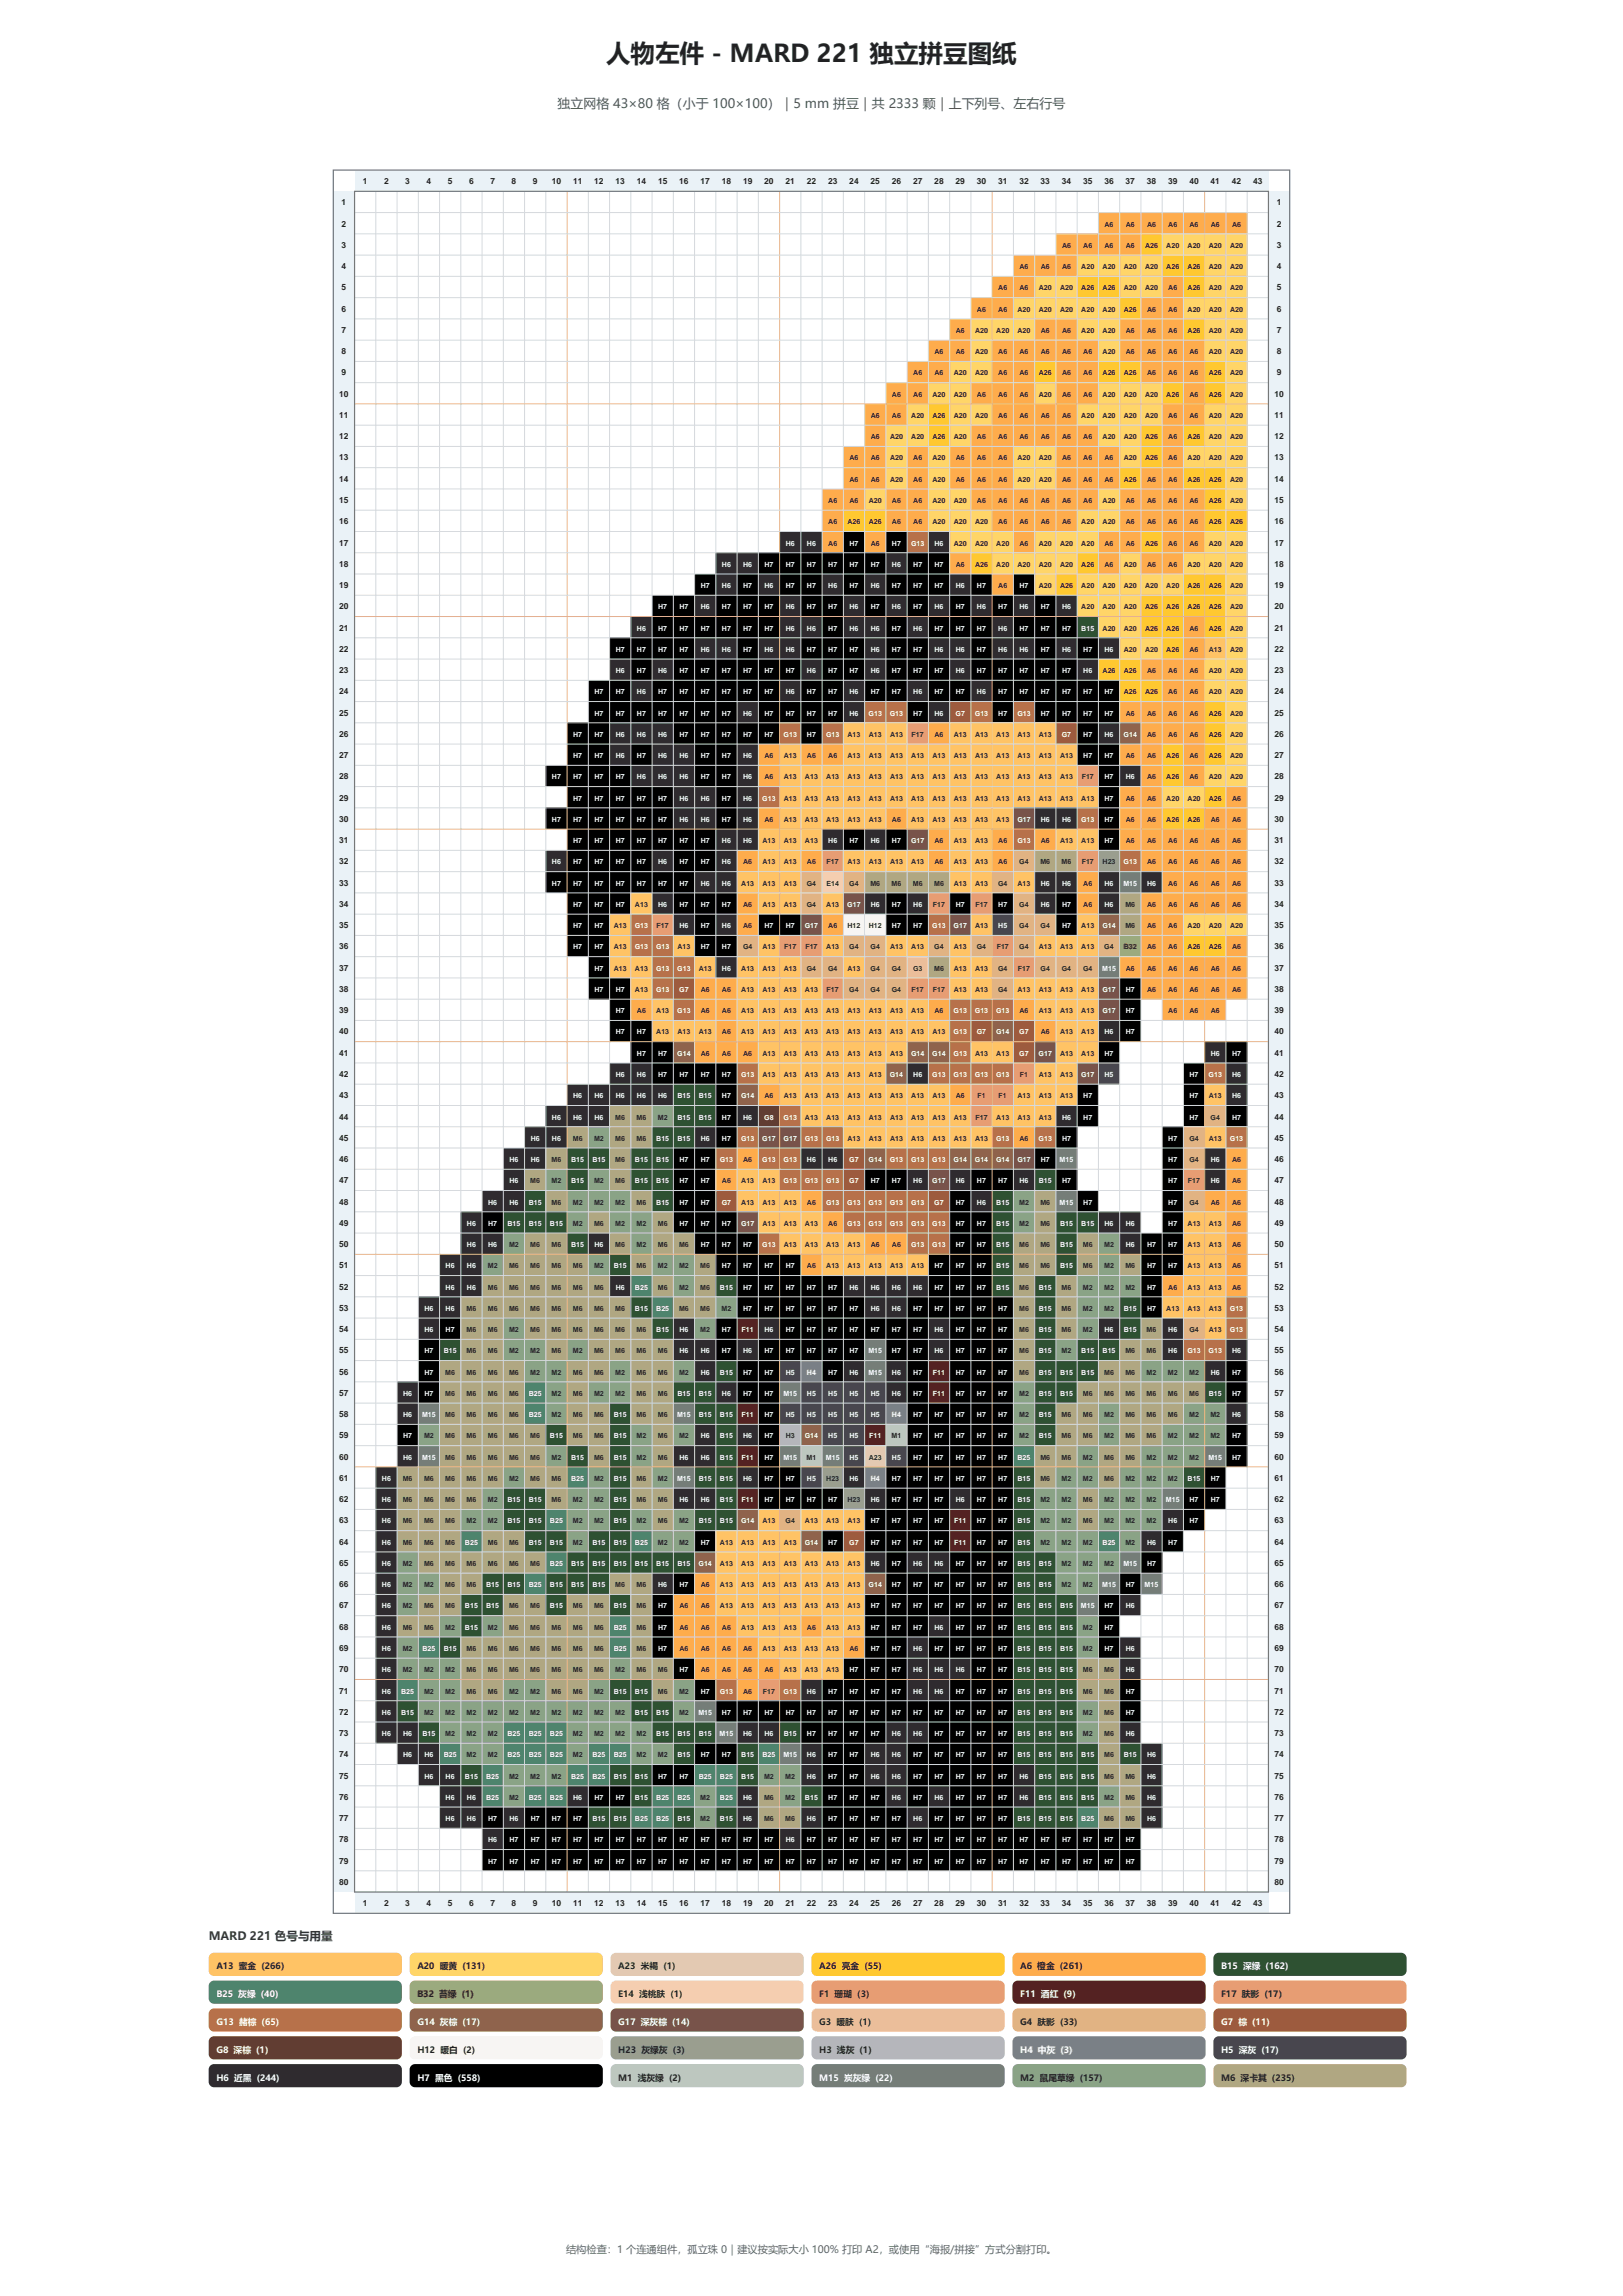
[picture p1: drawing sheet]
<svg xmlns="http://www.w3.org/2000/svg" width="420mm" height="594mm" viewBox="0 0 420 594" stroke-linecap="round" stroke-linejoin="round" font-family="sans-serif">
<defs><g id="words">
<text font-size="6.3" fill="#24262b" x="156.8" y="16">人物左件 - MARD 221 独立拼豆图纸</text>
<text font-size="3.4" fill="#4c5560" x="144.3" y="28">独立网格 43×80 格（小于 100×100）｜5 mm 拼豆｜共 2333 颗｜上下列号、左右行号</text>
<text font-size="3" fill="#33383e" x="54" y="501.8">MARD 221 色号与用量</text>
<text font-size="2.6" fill="#5b626a" x="146.5" y="583">结构检查：1 个连通组件，孤立珠 0｜建议按实际大小 100% 打印 A2，或使用“海报/拼接”方式分割打印。</text>
<g font-size="2.3" fill="#242424">
<text x="56" y="509.5">A13 蜜金 (266)</text>
<text x="108" y="509.5">A20 暖黄 (131)</text>
<text x="160" y="509.5">A23 米褐 (1)</text>
<text x="212" y="509.5">A26 亮金 (55)</text>
<text x="264" y="509.5">A6 橙金 (261)</text>
<text x="108" y="516.7">B32 苔绿 (1)</text>
<text x="160" y="516.7">E14 浅桃肤 (1)</text>
<text x="212" y="516.7">F1 珊瑚 (3)</text>
<text x="316" y="516.7">F17 肤影 (17)</text>
<text x="212" y="523.9">G3 暖肤 (1)</text>
<text x="264" y="523.9">G4 肤影 (33)</text>
<text x="108" y="531.1">H12 暖白 (2)</text>
<text x="160" y="531.1">H23 灰绿灰 (3)</text>
<text x="212" y="531.1">H3 浅灰 (1)</text>
<text x="160" y="538.3">M1 浅灰绿 (2)</text>
<text x="264" y="538.3">M2 鼠尾草绿 (157)</text>
<text x="316" y="538.3">M6 深卡其 (235)</text>
</g>
<g font-size="2.3" fill="#fff">
<text x="316" y="509.5">B15 深绿 (162)</text>
<text x="56" y="516.7">B25 灰绿 (40)</text>
<text x="264" y="516.7">F11 酒红 (9)</text>
<text x="56" y="523.9">G13 赭棕 (65)</text>
<text x="108" y="523.9">G14 灰棕 (17)</text>
<text x="160" y="523.9">G17 深灰棕 (14)</text>
<text x="316" y="523.9">G7 棕 (11)</text>
<text x="56" y="531.1">G8 深棕 (1)</text>
<text x="264" y="531.1">H4 中灰 (3)</text>
<text x="316" y="531.1">H5 深灰 (17)</text>
<text x="56" y="538.3">H6 近黑 (244)</text>
<text x="108" y="538.3">H7 黑色 (558)</text>
<text x="212" y="538.3">M15 炭灰绿 (22)</text>
</g>
<g font-size="2.2" fill="#20242a">
<text x="93.9" y="47.7">1</text>
<text x="99.4" y="47.7">2</text>
<text x="104.9" y="47.7">3</text>
<text x="110.4" y="47.7">4</text>
<text x="115.9" y="47.7">5</text>
<text x="121.4" y="47.7">6</text>
<text x="126.9" y="47.7">7</text>
<text x="132.4" y="47.7">8</text>
<text x="137.9" y="47.7">9</text>
<text x="142.8" y="47.7">10</text>
<text x="148.3" y="47.7">11</text>
<text x="153.8" y="47.7">12</text>
<text x="159.3" y="47.7">13</text>
<text x="164.8" y="47.7">14</text>
<text x="170.3" y="47.7">15</text>
<text x="175.8" y="47.7">16</text>
<text x="181.3" y="47.7">17</text>
<text x="186.8" y="47.7">18</text>
<text x="192.3" y="47.7">19</text>
<text x="197.8" y="47.7">20</text>
<text x="203.3" y="47.7">21</text>
<text x="208.8" y="47.7">22</text>
<text x="214.3" y="47.7">23</text>
<text x="219.8" y="47.7">24</text>
<text x="225.3" y="47.7">25</text>
<text x="230.8" y="47.7">26</text>
<text x="236.3" y="47.7">27</text>
<text x="241.8" y="47.7">28</text>
<text x="247.3" y="47.7">29</text>
<text x="252.8" y="47.7">30</text>
<text x="258.3" y="47.7">31</text>
<text x="263.8" y="47.7">32</text>
<text x="269.3" y="47.7">33</text>
<text x="274.8" y="47.7">34</text>
<text x="280.3" y="47.7">35</text>
<text x="285.8" y="47.7">36</text>
<text x="291.3" y="47.7">37</text>
<text x="296.8" y="47.7">38</text>
<text x="302.3" y="47.7">39</text>
<text x="307.8" y="47.7">40</text>
<text x="313.3" y="47.7">41</text>
<text x="318.8" y="47.7">42</text>
<text x="324.3" y="47.7">43</text>
<text x="88.4" y="53.1">1</text>
<text x="330.4" y="53.1">1</text>
<text x="88.4" y="58.6">2</text>
<text x="330.4" y="58.6">2</text>
<text x="88.4" y="64.1">3</text>
<text x="330.4" y="64.1">3</text>
<text x="88.4" y="69.6">4</text>
<text x="330.4" y="69.6">4</text>
<text x="88.4" y="75.1">5</text>
<text x="330.4" y="75.1">5</text>
<text x="88.4" y="80.6">6</text>
<text x="330.4" y="80.6">6</text>
<text x="88.4" y="86.1">7</text>
<text x="330.4" y="86.1">7</text>
<text x="88.4" y="91.6">8</text>
<text x="330.4" y="91.6">8</text>
<text x="88.4" y="97.1">9</text>
<text x="330.4" y="97.1">9</text>
<text x="87.8" y="102.6">10</text>
<text x="329.8" y="102.6">10</text>
<text x="87.8" y="108.1">11</text>
<text x="87.8" y="113.6">12</text>
<text x="329.8" y="108.1">11</text>
<text x="329.8" y="113.6">12</text>
<text x="87.8" y="119.1">13</text>
<text x="329.8" y="119.1">13</text>
<text x="87.8" y="124.6">14</text>
<text x="329.8" y="124.6">14</text>
<text x="87.8" y="130.1">15</text>
<text x="329.8" y="130.1">15</text>
<text x="87.8" y="135.6">16</text>
<text x="329.8" y="135.6">16</text>
<text x="87.8" y="141.1">17</text>
<text x="329.8" y="141.1">17</text>
<text x="87.8" y="146.6">18</text>
<text x="329.8" y="146.6">18</text>
<text x="87.8" y="152.1">19</text>
<text x="329.8" y="152.1">19</text>
<text x="87.8" y="157.6">20</text>
<text x="329.8" y="157.6">20</text>
<text x="87.8" y="163.1">21</text>
<text x="329.8" y="163.1">21</text>
<text x="87.8" y="168.6">22</text>
<text x="329.8" y="168.6">22</text>
<text x="87.8" y="174.1">23</text>
<text x="87.8" y="179.6">24</text>
<text x="329.8" y="174.1">23</text>
<text x="329.8" y="179.6">24</text>
<text x="87.8" y="185.1">25</text>
<text x="329.8" y="185.1">25</text>
<text x="87.8" y="190.6">26</text>
<text x="329.8" y="190.6">26</text>
<text x="87.8" y="196.1">27</text>
<text x="329.8" y="196.1">27</text>
<text x="87.8" y="201.6">28</text>
<text x="329.8" y="201.6">28</text>
<text x="87.8" y="207.1">29</text>
<text x="329.8" y="207.1">29</text>
<text x="87.8" y="212.6">30</text>
<text x="329.8" y="212.6">30</text>
<text x="87.8" y="218.1">31</text>
<text x="329.8" y="218.1">31</text>
<text x="87.8" y="223.6">32</text>
<text x="329.8" y="223.6">32</text>
<text x="87.8" y="229.1">33</text>
<text x="329.8" y="229.1">33</text>
<text x="87.8" y="234.6">34</text>
<text x="329.8" y="234.6">34</text>
<text x="87.8" y="240.1">35</text>
<text x="87.8" y="245.6">36</text>
<text x="329.8" y="240.1">35</text>
<text x="329.8" y="245.6">36</text>
<text x="87.8" y="251.1">37</text>
<text x="329.8" y="251.1">37</text>
<text x="87.8" y="256.6">38</text>
<text x="329.8" y="256.6">38</text>
<text x="87.8" y="262.1">39</text>
<text x="329.8" y="262.1">39</text>
<text x="87.8" y="267.6">40</text>
<text x="329.8" y="267.6">40</text>
<text x="87.8" y="273.1">41</text>
<text x="329.8" y="273.1">41</text>
<text x="87.8" y="278.6">42</text>
<text x="329.8" y="278.6">42</text>
<text x="87.8" y="284.1">43</text>
<text x="329.8" y="284.1">43</text>
<text x="87.8" y="289.6">44</text>
<text x="329.8" y="289.6">44</text>
<text x="87.8" y="295.1">45</text>
<text x="329.8" y="295.1">45</text>
<text x="87.8" y="300.6">46</text>
<text x="329.8" y="300.6">46</text>
<text x="87.8" y="306.1">47</text>
<text x="87.8" y="311.6">48</text>
<text x="329.8" y="306.1">47</text>
<text x="329.8" y="311.6">48</text>
<text x="87.8" y="317.1">49</text>
<text x="329.8" y="317.1">49</text>
<text x="87.8" y="322.6">50</text>
<text x="329.8" y="322.6">50</text>
<text x="87.8" y="328.1">51</text>
<text x="329.8" y="328.1">51</text>
<text x="87.8" y="333.6">52</text>
<text x="329.8" y="333.6">52</text>
<text x="87.8" y="339.1">53</text>
<text x="329.8" y="339.1">53</text>
<text x="87.8" y="344.6">54</text>
<text x="329.8" y="344.6">54</text>
<text x="87.8" y="350.1">55</text>
<text x="329.8" y="350.1">55</text>
<text x="87.8" y="355.6">56</text>
<text x="329.8" y="355.6">56</text>
<text x="87.8" y="361.1">57</text>
<text x="329.8" y="361.1">57</text>
<text x="87.8" y="366.6">58</text>
<text x="329.8" y="366.6">58</text>
<text x="87.8" y="372.1">59</text>
<text x="87.8" y="377.6">60</text>
<text x="329.8" y="372.1">59</text>
<text x="329.8" y="377.6">60</text>
<text x="87.8" y="383.1">61</text>
<text x="329.8" y="383.1">61</text>
<text x="87.8" y="388.6">62</text>
<text x="329.8" y="388.6">62</text>
<text x="87.8" y="394.1">63</text>
<text x="329.8" y="394.1">63</text>
<text x="87.8" y="399.6">64</text>
<text x="329.8" y="399.6">64</text>
<text x="87.8" y="405.1">65</text>
<text x="329.8" y="405.1">65</text>
<text x="87.8" y="410.6">66</text>
<text x="329.8" y="410.6">66</text>
<text x="87.8" y="416.1">67</text>
<text x="329.8" y="416.1">67</text>
<text x="87.8" y="421.6">68</text>
<text x="329.8" y="421.6">68</text>
<text x="87.8" y="427.1">69</text>
<text x="329.8" y="427.1">69</text>
<text x="87.8" y="432.6">70</text>
<text x="329.8" y="432.6">70</text>
<text x="87.8" y="438.1">71</text>
<text x="87.8" y="443.6">72</text>
<text x="329.8" y="438.1">71</text>
<text x="329.8" y="443.6">72</text>
<text x="87.8" y="449.1">73</text>
<text x="329.8" y="449.1">73</text>
<text x="87.8" y="454.6">74</text>
<text x="329.8" y="454.6">74</text>
<text x="87.8" y="460.1">75</text>
<text x="329.8" y="460.1">75</text>
<text x="87.8" y="465.6">76</text>
<text x="329.8" y="465.6">76</text>
<text x="87.8" y="471.1">77</text>
<text x="329.8" y="471.1">77</text>
<text x="87.8" y="476.6">78</text>
<text x="329.8" y="476.6">78</text>
<text x="87.8" y="482.1">79</text>
<text x="329.8" y="482.1">79</text>
<text x="87.8" y="487.6">80</text>
<text x="329.8" y="487.6">80</text>
<text x="93.9" y="493.2">1</text>
<text x="99.4" y="493.2">2</text>
<text x="104.9" y="493.2">3</text>
<text x="110.4" y="493.2">4</text>
<text x="115.9" y="493.2">5</text>
<text x="121.4" y="493.2">6</text>
<text x="126.9" y="493.2">7</text>
<text x="132.4" y="493.2">8</text>
<text x="137.9" y="493.2">9</text>
<text x="142.8" y="493.2">10</text>
<text x="148.3" y="493.2">11</text>
<text x="153.8" y="493.2">12</text>
<text x="159.3" y="493.2">13</text>
<text x="164.8" y="493.2">14</text>
<text x="170.3" y="493.2">15</text>
<text x="175.8" y="493.2">16</text>
<text x="181.3" y="493.2">17</text>
<text x="186.8" y="493.2">18</text>
<text x="192.3" y="493.2">19</text>
<text x="197.8" y="493.2">20</text>
<text x="203.3" y="493.2">21</text>
<text x="208.8" y="493.2">22</text>
<text x="214.3" y="493.2">23</text>
<text x="219.8" y="493.2">24</text>
<text x="225.3" y="493.2">25</text>
<text x="230.8" y="493.2">26</text>
<text x="236.3" y="493.2">27</text>
<text x="241.8" y="493.2">28</text>
<text x="247.3" y="493.2">29</text>
<text x="252.8" y="493.2">30</text>
<text x="258.3" y="493.2">31</text>
<text x="263.8" y="493.2">32</text>
<text x="269.3" y="493.2">33</text>
<text x="274.8" y="493.2">34</text>
<text x="280.3" y="493.2">35</text>
<text x="285.8" y="493.2">36</text>
<text x="291.3" y="493.2">37</text>
<text x="296.8" y="493.2">38</text>
<text x="302.3" y="493.2">39</text>
<text x="307.8" y="493.2">40</text>
<text x="313.3" y="493.2">41</text>
<text x="318.8" y="493.2">42</text>
<text x="324.3" y="493.2">43</text>
</g>
<g font-size="1.8" fill="#262626">
<text x="285.8" y="58.6">A6</text>
<text x="291.3" y="58.6">A6</text>
<text x="296.8" y="58.6">A6</text>
<text x="302.3" y="58.6">A6</text>
<text x="307.8" y="58.6">A6</text>
<text x="313.3" y="58.6">A6</text>
<text x="318.8" y="58.6">A6</text>
<text x="274.8" y="64.1">A6</text>
<text x="280.3" y="64.1">A6</text>
<text x="285.8" y="64.1">A6</text>
<text x="291.3" y="64.1">A6</text>
<text x="296.3" y="64.1">A26</text>
<text x="301.8" y="64.1">A20</text>
<text x="307.3" y="64.1">A20</text>
<text x="312.8" y="64.1">A20</text>
<text x="318.3" y="64.1">A20</text>
<text x="263.8" y="69.6">A6</text>
<text x="269.3" y="69.6">A6</text>
<text x="274.8" y="69.6">A6</text>
<text x="279.8" y="69.6">A20</text>
<text x="285.3" y="69.6">A20</text>
<text x="290.8" y="69.6">A20</text>
<text x="296.3" y="69.6">A20</text>
<text x="301.8" y="69.6">A26</text>
<text x="307.3" y="69.6">A26</text>
<text x="312.8" y="69.6">A20</text>
<text x="318.3" y="69.6">A20</text>
<text x="258.3" y="75.1">A6</text>
<text x="263.8" y="75.1">A6</text>
<text x="268.8" y="75.1">A20</text>
<text x="274.3" y="75.1">A20</text>
<text x="279.8" y="75.1">A26</text>
<text x="285.3" y="75.1">A26</text>
<text x="290.8" y="75.1">A20</text>
<text x="296.3" y="75.1">A20</text>
<text x="302.3" y="75.1">A6</text>
<text x="307.3" y="75.1">A26</text>
<text x="312.8" y="75.1">A20</text>
<text x="318.3" y="75.1">A20</text>
<text x="252.8" y="80.6">A6</text>
<text x="258.3" y="80.6">A6</text>
<text x="263.3" y="80.6">A20</text>
<text x="268.8" y="80.6">A20</text>
<text x="274.3" y="80.6">A20</text>
<text x="279.8" y="80.6">A20</text>
<text x="285.3" y="80.6">A20</text>
<text x="290.8" y="80.6">A26</text>
<text x="296.8" y="80.6">A6</text>
<text x="302.3" y="80.6">A6</text>
<text x="307.3" y="80.6">A20</text>
<text x="312.8" y="80.6">A20</text>
<text x="318.3" y="80.6">A20</text>
<text x="247.3" y="86.1">A6</text>
<text x="252.3" y="86.1">A20</text>
<text x="257.8" y="86.1">A20</text>
<text x="263.3" y="86.1">A20</text>
<text x="269.3" y="86.1">A6</text>
<text x="274.8" y="86.1">A6</text>
<text x="279.8" y="86.1">A20</text>
<text x="285.3" y="86.1">A20</text>
<text x="291.3" y="86.1">A6</text>
<text x="296.8" y="86.1">A6</text>
<text x="302.3" y="86.1">A6</text>
<text x="307.3" y="86.1">A26</text>
<text x="312.8" y="86.1">A20</text>
<text x="318.3" y="86.1">A20</text>
<text x="241.8" y="91.6">A6</text>
<text x="247.3" y="91.6">A6</text>
<text x="252.3" y="91.6">A20</text>
<text x="258.3" y="91.6">A6</text>
<text x="263.8" y="91.6">A6</text>
<text x="269.3" y="91.6">A6</text>
<text x="274.8" y="91.6">A6</text>
<text x="280.3" y="91.6">A6</text>
<text x="285.3" y="91.6">A20</text>
<text x="291.3" y="91.6">A6</text>
<text x="296.8" y="91.6">A6</text>
<text x="302.3" y="91.6">A6</text>
<text x="307.8" y="91.6">A6</text>
<text x="312.8" y="91.6">A20</text>
<text x="318.3" y="91.6">A20</text>
<text x="236.3" y="97.1">A6</text>
<text x="241.8" y="97.1">A6</text>
<text x="246.8" y="97.1">A20</text>
<text x="252.3" y="97.1">A20</text>
<text x="258.3" y="97.1">A6</text>
<text x="263.8" y="97.1">A6</text>
<text x="268.8" y="97.1">A26</text>
<text x="274.8" y="97.1">A6</text>
<text x="280.3" y="97.1">A6</text>
<text x="285.3" y="97.1">A26</text>
<text x="290.8" y="97.1">A26</text>
<text x="296.8" y="97.1">A6</text>
<text x="302.3" y="97.1">A6</text>
<text x="307.8" y="97.1">A6</text>
<text x="312.8" y="97.1">A26</text>
<text x="318.3" y="97.1">A20</text>
<text x="230.8" y="102.6">A6</text>
<text x="236.3" y="102.6">A6</text>
<text x="241.3" y="102.6">A20</text>
<text x="246.8" y="102.6">A20</text>
<text x="252.8" y="102.6">A6</text>
<text x="258.3" y="102.6">A6</text>
<text x="263.8" y="102.6">A6</text>
<text x="268.8" y="102.6">A20</text>
<text x="274.8" y="102.6">A6</text>
<text x="280.3" y="102.6">A6</text>
<text x="285.3" y="102.6">A20</text>
<text x="290.8" y="102.6">A20</text>
<text x="296.3" y="102.6">A20</text>
<text x="301.8" y="102.6">A26</text>
<text x="307.8" y="102.6">A6</text>
<text x="312.8" y="102.6">A26</text>
<text x="318.3" y="102.6">A20</text>
<text x="225.3" y="108.1">A6</text>
<text x="225.3" y="113.6">A6</text>
<text x="230.3" y="113.6">A20</text>
<text x="230.8" y="108.1">A6</text>
<text x="235.8" y="108.1">A20</text>
<text x="235.8" y="113.6">A20</text>
<text x="241.3" y="108.1">A26</text>
<text x="241.3" y="113.6">A26</text>
<text x="246.8" y="108.1">A20</text>
<text x="246.8" y="113.6">A20</text>
<text x="252.3" y="108.1">A20</text>
<text x="252.8" y="113.6">A6</text>
<text x="258.3" y="108.1">A6</text>
<text x="258.3" y="113.6">A6</text>
<text x="263.8" y="108.1">A6</text>
<text x="263.8" y="113.6">A6</text>
<text x="269.3" y="108.1">A6</text>
<text x="269.3" y="113.6">A6</text>
<text x="274.8" y="108.1">A6</text>
<text x="274.8" y="113.6">A6</text>
<text x="279.8" y="108.1">A20</text>
<text x="280.3" y="113.6">A6</text>
<text x="285.3" y="108.1">A20</text>
<text x="285.3" y="113.6">A20</text>
<text x="290.8" y="108.1">A20</text>
<text x="290.8" y="113.6">A20</text>
<text x="296.3" y="108.1">A20</text>
<text x="296.3" y="113.6">A26</text>
<text x="302.3" y="108.1">A6</text>
<text x="302.3" y="113.6">A6</text>
<text x="307.3" y="113.6">A26</text>
<text x="307.8" y="108.1">A6</text>
<text x="312.8" y="108.1">A20</text>
<text x="312.8" y="113.6">A20</text>
<text x="318.3" y="108.1">A20</text>
<text x="318.3" y="113.6">A20</text>
<text x="219.8" y="119.1">A6</text>
<text x="225.3" y="119.1">A6</text>
<text x="230.3" y="119.1">A20</text>
<text x="236.3" y="119.1">A6</text>
<text x="241.3" y="119.1">A20</text>
<text x="247.3" y="119.1">A6</text>
<text x="252.8" y="119.1">A6</text>
<text x="258.3" y="119.1">A6</text>
<text x="263.3" y="119.1">A20</text>
<text x="268.8" y="119.1">A20</text>
<text x="274.8" y="119.1">A6</text>
<text x="280.3" y="119.1">A6</text>
<text x="285.8" y="119.1">A6</text>
<text x="290.8" y="119.1">A20</text>
<text x="296.3" y="119.1">A26</text>
<text x="302.3" y="119.1">A6</text>
<text x="307.3" y="119.1">A20</text>
<text x="312.8" y="119.1">A20</text>
<text x="318.3" y="119.1">A20</text>
<text x="219.8" y="124.6">A6</text>
<text x="225.3" y="124.6">A6</text>
<text x="230.3" y="124.6">A20</text>
<text x="236.3" y="124.6">A6</text>
<text x="241.3" y="124.6">A20</text>
<text x="247.3" y="124.6">A6</text>
<text x="252.8" y="124.6">A6</text>
<text x="258.3" y="124.6">A6</text>
<text x="263.3" y="124.6">A20</text>
<text x="268.8" y="124.6">A20</text>
<text x="274.8" y="124.6">A6</text>
<text x="280.3" y="124.6">A6</text>
<text x="285.8" y="124.6">A6</text>
<text x="290.8" y="124.6">A26</text>
<text x="296.8" y="124.6">A6</text>
<text x="302.3" y="124.6">A6</text>
<text x="307.3" y="124.6">A26</text>
<text x="312.8" y="124.6">A26</text>
<text x="318.3" y="124.6">A20</text>
<text x="214.3" y="130.1">A6</text>
<text x="219.8" y="130.1">A6</text>
<text x="224.8" y="130.1">A20</text>
<text x="230.8" y="130.1">A6</text>
<text x="236.3" y="130.1">A6</text>
<text x="241.3" y="130.1">A20</text>
<text x="246.8" y="130.1">A20</text>
<text x="252.8" y="130.1">A6</text>
<text x="258.3" y="130.1">A6</text>
<text x="263.8" y="130.1">A6</text>
<text x="269.3" y="130.1">A6</text>
<text x="274.8" y="130.1">A6</text>
<text x="280.3" y="130.1">A6</text>
<text x="285.3" y="130.1">A20</text>
<text x="291.3" y="130.1">A6</text>
<text x="296.8" y="130.1">A6</text>
<text x="302.3" y="130.1">A6</text>
<text x="307.8" y="130.1">A6</text>
<text x="312.8" y="130.1">A26</text>
<text x="318.3" y="130.1">A20</text>
<text x="214.3" y="135.6">A6</text>
<text x="219.3" y="135.6">A26</text>
<text x="224.8" y="135.6">A26</text>
<text x="230.8" y="135.6">A6</text>
<text x="236.3" y="135.6">A6</text>
<text x="241.3" y="135.6">A20</text>
<text x="246.8" y="135.6">A20</text>
<text x="252.3" y="135.6">A20</text>
<text x="258.3" y="135.6">A6</text>
<text x="263.8" y="135.6">A6</text>
<text x="269.3" y="135.6">A6</text>
<text x="274.8" y="135.6">A6</text>
<text x="279.8" y="135.6">A20</text>
<text x="285.3" y="135.6">A20</text>
<text x="291.3" y="135.6">A6</text>
<text x="296.8" y="135.6">A6</text>
<text x="302.3" y="135.6">A6</text>
<text x="307.8" y="135.6">A6</text>
<text x="312.8" y="135.6">A26</text>
<text x="318.3" y="135.6">A26</text>
<text x="214.3" y="141.1">A6</text>
<text x="225.3" y="141.1">A6</text>
<text x="246.8" y="141.1">A20</text>
<text x="252.3" y="141.1">A20</text>
<text x="257.8" y="141.1">A20</text>
<text x="263.8" y="141.1">A6</text>
<text x="268.8" y="141.1">A20</text>
<text x="274.3" y="141.1">A20</text>
<text x="279.8" y="141.1">A20</text>
<text x="285.8" y="141.1">A6</text>
<text x="291.3" y="141.1">A6</text>
<text x="296.3" y="141.1">A26</text>
<text x="302.3" y="141.1">A6</text>
<text x="307.8" y="141.1">A6</text>
<text x="312.8" y="141.1">A20</text>
<text x="318.3" y="141.1">A20</text>
<text x="247.3" y="146.6">A6</text>
<text x="252.3" y="146.6">A26</text>
<text x="257.8" y="146.6">A20</text>
<text x="263.3" y="146.6">A20</text>
<text x="268.8" y="146.6">A20</text>
<text x="274.3" y="146.6">A20</text>
<text x="279.8" y="146.6">A26</text>
<text x="285.8" y="146.6">A6</text>
<text x="290.8" y="146.6">A20</text>
<text x="296.8" y="146.6">A6</text>
<text x="302.3" y="146.6">A6</text>
<text x="307.3" y="146.6">A20</text>
<text x="312.8" y="146.6">A20</text>
<text x="318.3" y="146.6">A20</text>
<text x="258.3" y="152.1">A6</text>
<text x="268.8" y="152.1">A20</text>
<text x="274.3" y="152.1">A26</text>
<text x="279.8" y="152.1">A20</text>
<text x="285.3" y="152.1">A20</text>
<text x="290.8" y="152.1">A20</text>
<text x="296.3" y="152.1">A20</text>
<text x="301.8" y="152.1">A20</text>
<text x="307.3" y="152.1">A26</text>
<text x="312.8" y="152.1">A26</text>
<text x="318.3" y="152.1">A20</text>
<text x="279.8" y="157.6">A20</text>
<text x="285.3" y="157.6">A20</text>
<text x="290.8" y="157.6">A20</text>
<text x="296.3" y="157.6">A26</text>
<text x="301.8" y="157.6">A26</text>
<text x="307.3" y="157.6">A26</text>
<text x="312.8" y="157.6">A26</text>
<text x="318.3" y="157.6">A20</text>
<text x="285.3" y="163.1">A20</text>
<text x="290.8" y="163.1">A20</text>
<text x="296.3" y="163.1">A26</text>
<text x="301.8" y="163.1">A26</text>
<text x="307.8" y="163.1">A6</text>
<text x="312.8" y="163.1">A26</text>
<text x="318.3" y="163.1">A20</text>
<text x="290.8" y="168.6">A20</text>
<text x="296.3" y="168.6">A20</text>
<text x="301.8" y="168.6">A26</text>
<text x="307.8" y="168.6">A6</text>
<text x="312.8" y="168.6">A13</text>
<text x="318.3" y="168.6">A20</text>
<text x="285.3" y="174.1">A26</text>
<text x="290.8" y="174.1">A26</text>
<text x="290.8" y="179.6">A26</text>
<text x="296.3" y="179.6">A26</text>
<text x="296.8" y="174.1">A6</text>
<text x="302.3" y="174.1">A6</text>
<text x="302.3" y="179.6">A6</text>
<text x="307.8" y="174.1">A6</text>
<text x="307.8" y="179.6">A6</text>
<text x="312.8" y="174.1">A20</text>
<text x="312.8" y="179.6">A20</text>
<text x="318.3" y="174.1">A20</text>
<text x="318.3" y="179.6">A20</text>
<text x="291.3" y="185.1">A6</text>
<text x="296.8" y="185.1">A6</text>
<text x="302.3" y="185.1">A6</text>
<text x="307.8" y="185.1">A6</text>
<text x="312.8" y="185.1">A26</text>
<text x="318.3" y="185.1">A20</text>
<text x="219.3" y="190.6">A13</text>
<text x="224.8" y="190.6">A13</text>
<text x="230.3" y="190.6">A13</text>
<text x="235.9" y="190.6">F17</text>
<text x="241.8" y="190.6">A6</text>
<text x="246.8" y="190.6">A13</text>
<text x="252.3" y="190.6">A13</text>
<text x="257.8" y="190.6">A13</text>
<text x="263.3" y="190.6">A13</text>
<text x="268.8" y="190.6">A13</text>
<text x="296.8" y="190.6">A6</text>
<text x="302.3" y="190.6">A6</text>
<text x="307.8" y="190.6">A6</text>
<text x="312.8" y="190.6">A26</text>
<text x="318.3" y="190.6">A20</text>
<text x="197.8" y="196.1">A6</text>
<text x="202.8" y="196.1">A13</text>
<text x="208.8" y="196.1">A6</text>
<text x="214.3" y="196.1">A6</text>
<text x="219.3" y="196.1">A13</text>
<text x="224.8" y="196.1">A13</text>
<text x="230.3" y="196.1">A13</text>
<text x="235.8" y="196.1">A13</text>
<text x="241.3" y="196.1">A13</text>
<text x="246.8" y="196.1">A13</text>
<text x="252.3" y="196.1">A13</text>
<text x="257.8" y="196.1">A13</text>
<text x="263.3" y="196.1">A13</text>
<text x="268.8" y="196.1">A13</text>
<text x="274.3" y="196.1">A13</text>
<text x="291.3" y="196.1">A6</text>
<text x="296.8" y="196.1">A6</text>
<text x="301.8" y="196.1">A26</text>
<text x="307.8" y="196.1">A6</text>
<text x="312.8" y="196.1">A26</text>
<text x="318.3" y="196.1">A20</text>
<text x="197.8" y="201.6">A6</text>
<text x="202.8" y="201.6">A13</text>
<text x="208.3" y="201.6">A13</text>
<text x="213.8" y="201.6">A13</text>
<text x="219.3" y="201.6">A13</text>
<text x="224.8" y="201.6">A13</text>
<text x="230.3" y="201.6">A13</text>
<text x="235.8" y="201.6">A13</text>
<text x="241.3" y="201.6">A13</text>
<text x="246.8" y="201.6">A13</text>
<text x="252.3" y="201.6">A13</text>
<text x="257.8" y="201.6">A13</text>
<text x="263.3" y="201.6">A13</text>
<text x="268.8" y="201.6">A13</text>
<text x="274.3" y="201.6">A13</text>
<text x="279.9" y="201.6">F17</text>
<text x="296.8" y="201.6">A6</text>
<text x="301.8" y="201.6">A26</text>
<text x="307.8" y="201.6">A6</text>
<text x="312.8" y="201.6">A20</text>
<text x="318.3" y="201.6">A20</text>
<text x="202.8" y="207.1">A13</text>
<text x="208.3" y="207.1">A13</text>
<text x="213.8" y="207.1">A13</text>
<text x="219.3" y="207.1">A13</text>
<text x="224.8" y="207.1">A13</text>
<text x="230.3" y="207.1">A13</text>
<text x="235.8" y="207.1">A13</text>
<text x="241.3" y="207.1">A13</text>
<text x="246.8" y="207.1">A13</text>
<text x="252.3" y="207.1">A13</text>
<text x="257.8" y="207.1">A13</text>
<text x="263.3" y="207.1">A13</text>
<text x="268.8" y="207.1">A13</text>
<text x="274.3" y="207.1">A13</text>
<text x="279.8" y="207.1">A13</text>
<text x="291.3" y="207.1">A6</text>
<text x="296.8" y="207.1">A6</text>
<text x="301.8" y="207.1">A20</text>
<text x="307.3" y="207.1">A20</text>
<text x="312.8" y="207.1">A26</text>
<text x="318.8" y="207.1">A6</text>
<text x="197.8" y="212.6">A6</text>
<text x="202.8" y="212.6">A13</text>
<text x="208.3" y="212.6">A13</text>
<text x="213.8" y="212.6">A13</text>
<text x="219.3" y="212.6">A13</text>
<text x="224.8" y="212.6">A13</text>
<text x="230.8" y="212.6">A6</text>
<text x="235.8" y="212.6">A13</text>
<text x="241.3" y="212.6">A13</text>
<text x="246.8" y="212.6">A13</text>
<text x="252.3" y="212.6">A13</text>
<text x="257.8" y="212.6">A13</text>
<text x="291.3" y="212.6">A6</text>
<text x="296.8" y="212.6">A6</text>
<text x="301.8" y="212.6">A26</text>
<text x="307.3" y="212.6">A26</text>
<text x="313.3" y="212.6">A6</text>
<text x="318.8" y="212.6">A6</text>
<text x="197.3" y="218.1">A13</text>
<text x="202.8" y="218.1">A13</text>
<text x="208.3" y="218.1">A13</text>
<text x="241.8" y="218.1">A6</text>
<text x="246.8" y="218.1">A13</text>
<text x="252.3" y="218.1">A13</text>
<text x="258.3" y="218.1">A6</text>
<text x="269.3" y="218.1">A6</text>
<text x="274.3" y="218.1">A13</text>
<text x="279.8" y="218.1">A13</text>
<text x="291.3" y="218.1">A6</text>
<text x="296.8" y="218.1">A6</text>
<text x="302.3" y="218.1">A6</text>
<text x="307.8" y="218.1">A6</text>
<text x="313.3" y="218.1">A6</text>
<text x="318.8" y="218.1">A6</text>
<text x="192.3" y="223.6">A6</text>
<text x="197.3" y="223.6">A13</text>
<text x="202.8" y="223.6">A13</text>
<text x="208.8" y="223.6">A6</text>
<text x="213.9" y="223.6">F17</text>
<text x="219.3" y="223.6">A13</text>
<text x="224.8" y="223.6">A13</text>
<text x="230.3" y="223.6">A13</text>
<text x="235.8" y="223.6">A13</text>
<text x="241.8" y="223.6">A6</text>
<text x="246.8" y="223.6">A13</text>
<text x="252.3" y="223.6">A13</text>
<text x="258.3" y="223.6">A6</text>
<text x="263.8" y="223.6">G4</text>
<text x="269.2" y="223.6">M6</text>
<text x="274.7" y="223.6">M6</text>
<text x="279.9" y="223.6">F17</text>
<text x="285.3" y="223.6">H23</text>
<text x="296.8" y="223.6">A6</text>
<text x="302.3" y="223.6">A6</text>
<text x="307.8" y="223.6">A6</text>
<text x="313.3" y="223.6">A6</text>
<text x="318.8" y="223.6">A6</text>
<text x="191.8" y="229.1">A13</text>
<text x="197.3" y="229.1">A13</text>
<text x="202.8" y="229.1">A13</text>
<text x="208.8" y="229.1">G4</text>
<text x="213.9" y="229.1">E14</text>
<text x="219.8" y="229.1">G4</text>
<text x="225.2" y="229.1">M6</text>
<text x="230.7" y="229.1">M6</text>
<text x="236.2" y="229.1">M6</text>
<text x="241.7" y="229.1">M6</text>
<text x="246.8" y="229.1">A13</text>
<text x="252.3" y="229.1">A13</text>
<text x="258.3" y="229.1">G4</text>
<text x="263.3" y="229.1">A13</text>
<text x="280.3" y="229.1">A6</text>
<text x="302.3" y="229.1">A6</text>
<text x="307.8" y="229.1">A6</text>
<text x="313.3" y="229.1">A6</text>
<text x="318.8" y="229.1">A6</text>
<text x="164.3" y="234.6">A13</text>
<text x="192.3" y="234.6">A6</text>
<text x="197.3" y="234.6">A13</text>
<text x="202.8" y="234.6">A13</text>
<text x="208.8" y="234.6">G4</text>
<text x="213.8" y="234.6">A13</text>
<text x="241.4" y="234.6">F17</text>
<text x="252.4" y="234.6">F17</text>
<text x="263.8" y="234.6">G4</text>
<text x="280.3" y="234.6">A6</text>
<text x="291.2" y="234.6">M6</text>
<text x="296.8" y="234.6">A6</text>
<text x="302.3" y="234.6">A6</text>
<text x="307.8" y="234.6">A6</text>
<text x="313.3" y="234.6">A6</text>
<text x="318.8" y="234.6">A6</text>
<text x="158.8" y="240.1">A13</text>
<text x="158.8" y="245.6">A13</text>
<text x="169.9" y="240.1">F17</text>
<text x="175.3" y="245.6">A13</text>
<text x="192.3" y="245.6">G4</text>
<text x="192.3" y="240.1">A6</text>
<text x="197.3" y="245.6">A13</text>
<text x="202.9" y="245.6">F17</text>
<text x="208.4" y="245.6">F17</text>
<text x="213.8" y="245.6">A13</text>
<text x="214.3" y="240.1">A6</text>
<text x="219.3" y="240.1">H12</text>
<text x="219.8" y="245.6">G4</text>
<text x="224.8" y="240.1">H12</text>
<text x="225.3" y="245.6">G4</text>
<text x="230.3" y="245.6">A13</text>
<text x="235.8" y="245.6">A13</text>
<text x="241.8" y="245.6">G4</text>
<text x="246.8" y="245.6">A13</text>
<text x="252.3" y="240.1">A13</text>
<text x="252.8" y="245.6">G4</text>
<text x="257.9" y="245.6">F17</text>
<text x="263.8" y="240.1">G4</text>
<text x="263.8" y="245.6">G4</text>
<text x="268.8" y="245.6">A13</text>
<text x="269.3" y="240.1">G4</text>
<text x="274.3" y="245.6">A13</text>
<text x="279.8" y="240.1">A13</text>
<text x="279.8" y="245.6">A13</text>
<text x="285.8" y="245.6">G4</text>
<text x="290.8" y="245.6">B32</text>
<text x="291.2" y="240.1">M6</text>
<text x="296.8" y="240.1">A6</text>
<text x="296.8" y="245.6">A6</text>
<text x="302.3" y="240.1">A6</text>
<text x="302.3" y="245.6">A6</text>
<text x="307.3" y="240.1">A20</text>
<text x="307.3" y="245.6">A26</text>
<text x="312.8" y="240.1">A20</text>
<text x="312.8" y="245.6">A26</text>
<text x="318.3" y="240.1">A20</text>
<text x="318.8" y="245.6">A6</text>
<text x="158.8" y="251.1">A13</text>
<text x="164.3" y="251.1">A13</text>
<text x="180.8" y="251.1">A13</text>
<text x="191.8" y="251.1">A13</text>
<text x="197.3" y="251.1">A13</text>
<text x="202.8" y="251.1">A13</text>
<text x="208.8" y="251.1">G4</text>
<text x="214.3" y="251.1">G4</text>
<text x="219.3" y="251.1">A13</text>
<text x="225.3" y="251.1">G4</text>
<text x="230.8" y="251.1">G4</text>
<text x="236.3" y="251.1">G3</text>
<text x="241.7" y="251.1">M6</text>
<text x="246.8" y="251.1">A13</text>
<text x="252.3" y="251.1">A13</text>
<text x="258.3" y="251.1">G4</text>
<text x="263.4" y="251.1">F17</text>
<text x="269.3" y="251.1">G4</text>
<text x="274.8" y="251.1">G4</text>
<text x="280.3" y="251.1">G4</text>
<text x="291.3" y="251.1">A6</text>
<text x="296.8" y="251.1">A6</text>
<text x="302.3" y="251.1">A6</text>
<text x="307.8" y="251.1">A6</text>
<text x="313.3" y="251.1">A6</text>
<text x="318.8" y="251.1">A6</text>
<text x="164.3" y="256.6">A13</text>
<text x="181.3" y="256.6">A6</text>
<text x="186.8" y="256.6">A6</text>
<text x="191.8" y="256.6">A13</text>
<text x="197.3" y="256.6">A13</text>
<text x="202.8" y="256.6">A13</text>
<text x="208.3" y="256.6">A13</text>
<text x="213.9" y="256.6">F17</text>
<text x="219.8" y="256.6">G4</text>
<text x="225.3" y="256.6">G4</text>
<text x="230.8" y="256.6">G4</text>
<text x="235.9" y="256.6">F17</text>
<text x="241.4" y="256.6">F17</text>
<text x="246.8" y="256.6">A13</text>
<text x="252.3" y="256.6">A13</text>
<text x="258.3" y="256.6">G4</text>
<text x="263.3" y="256.6">A13</text>
<text x="268.8" y="256.6">A13</text>
<text x="274.3" y="256.6">A13</text>
<text x="279.8" y="256.6">A13</text>
<text x="296.8" y="256.6">A6</text>
<text x="302.3" y="256.6">A6</text>
<text x="307.8" y="256.6">A6</text>
<text x="313.3" y="256.6">A6</text>
<text x="318.8" y="256.6">A6</text>
<text x="164.8" y="262.1">A6</text>
<text x="169.8" y="262.1">A13</text>
<text x="181.3" y="262.1">A6</text>
<text x="186.8" y="262.1">A6</text>
<text x="191.8" y="262.1">A13</text>
<text x="197.3" y="262.1">A13</text>
<text x="202.8" y="262.1">A13</text>
<text x="208.3" y="262.1">A13</text>
<text x="213.8" y="262.1">A13</text>
<text x="219.3" y="262.1">A13</text>
<text x="224.8" y="262.1">A13</text>
<text x="230.3" y="262.1">A13</text>
<text x="235.8" y="262.1">A13</text>
<text x="241.8" y="262.1">A6</text>
<text x="263.8" y="262.1">A6</text>
<text x="268.8" y="262.1">A13</text>
<text x="274.3" y="262.1">A13</text>
<text x="279.8" y="262.1">A13</text>
<text x="302.3" y="262.1">A6</text>
<text x="307.8" y="262.1">A6</text>
<text x="313.3" y="262.1">A6</text>
<text x="169.8" y="267.6">A13</text>
<text x="175.3" y="267.6">A13</text>
<text x="180.8" y="267.6">A13</text>
<text x="186.8" y="267.6">A6</text>
<text x="191.8" y="267.6">A13</text>
<text x="197.3" y="267.6">A13</text>
<text x="202.8" y="267.6">A13</text>
<text x="208.3" y="267.6">A13</text>
<text x="213.8" y="267.6">A13</text>
<text x="219.3" y="267.6">A13</text>
<text x="224.8" y="267.6">A13</text>
<text x="230.3" y="267.6">A13</text>
<text x="235.8" y="267.6">A13</text>
<text x="241.3" y="267.6">A13</text>
<text x="269.3" y="267.6">A6</text>
<text x="274.3" y="267.6">A13</text>
<text x="279.8" y="267.6">A13</text>
<text x="181.3" y="273.1">A6</text>
<text x="186.8" y="273.1">A6</text>
<text x="192.3" y="273.1">A6</text>
<text x="197.3" y="273.1">A13</text>
<text x="202.8" y="273.1">A13</text>
<text x="208.3" y="273.1">A13</text>
<text x="213.8" y="273.1">A13</text>
<text x="219.3" y="273.1">A13</text>
<text x="224.8" y="273.1">A13</text>
<text x="230.3" y="273.1">A13</text>
<text x="252.3" y="273.1">A13</text>
<text x="257.8" y="273.1">A13</text>
<text x="274.3" y="273.1">A13</text>
<text x="279.8" y="273.1">A13</text>
<text x="197.3" y="278.6">A13</text>
<text x="202.8" y="278.6">A13</text>
<text x="208.3" y="278.6">A13</text>
<text x="213.8" y="278.6">A13</text>
<text x="219.3" y="278.6">A13</text>
<text x="224.8" y="278.6">A13</text>
<text x="263.9" y="278.6">F1</text>
<text x="268.8" y="278.6">A13</text>
<text x="274.3" y="278.6">A13</text>
<text x="197.8" y="284.1">A6</text>
<text x="202.8" y="284.1">A13</text>
<text x="208.3" y="284.1">A13</text>
<text x="213.8" y="284.1">A13</text>
<text x="219.3" y="284.1">A13</text>
<text x="224.8" y="284.1">A13</text>
<text x="230.3" y="284.1">A13</text>
<text x="235.8" y="284.1">A13</text>
<text x="241.3" y="284.1">A13</text>
<text x="247.3" y="284.1">A6</text>
<text x="252.9" y="284.1">F1</text>
<text x="258.4" y="284.1">F1</text>
<text x="263.3" y="284.1">A13</text>
<text x="268.8" y="284.1">A13</text>
<text x="274.3" y="284.1">A13</text>
<text x="312.8" y="284.1">A13</text>
<text x="159.2" y="289.6">M6</text>
<text x="164.7" y="289.6">M6</text>
<text x="170.2" y="289.6">M2</text>
<text x="208.3" y="289.6">A13</text>
<text x="213.8" y="289.6">A13</text>
<text x="219.3" y="289.6">A13</text>
<text x="224.8" y="289.6">A13</text>
<text x="230.3" y="289.6">A13</text>
<text x="235.8" y="289.6">A13</text>
<text x="241.3" y="289.6">A13</text>
<text x="246.8" y="289.6">A13</text>
<text x="252.4" y="289.6">F17</text>
<text x="257.8" y="289.6">A13</text>
<text x="263.3" y="289.6">A13</text>
<text x="268.8" y="289.6">A13</text>
<text x="313.3" y="289.6">G4</text>
<text x="148.2" y="295.1">M6</text>
<text x="153.7" y="295.1">M2</text>
<text x="159.2" y="295.1">M6</text>
<text x="164.7" y="295.1">M6</text>
<text x="219.3" y="295.1">A13</text>
<text x="224.8" y="295.1">A13</text>
<text x="230.3" y="295.1">A13</text>
<text x="235.8" y="295.1">A13</text>
<text x="241.3" y="295.1">A13</text>
<text x="246.8" y="295.1">A13</text>
<text x="252.3" y="295.1">A13</text>
<text x="263.8" y="295.1">A6</text>
<text x="307.8" y="295.1">G4</text>
<text x="312.8" y="295.1">A13</text>
<text x="142.7" y="300.6">M6</text>
<text x="159.2" y="300.6">M6</text>
<text x="192.3" y="300.6">A6</text>
<text x="307.8" y="300.6">G4</text>
<text x="318.8" y="300.6">A6</text>
<text x="137.2" y="306.1">M6</text>
<text x="142.7" y="306.1">M2</text>
<text x="142.7" y="311.6">M6</text>
<text x="148.2" y="311.6">M2</text>
<text x="153.7" y="306.1">M2</text>
<text x="153.7" y="311.6">M2</text>
<text x="159.2" y="306.1">M6</text>
<text x="159.2" y="311.6">M2</text>
<text x="164.7" y="311.6">M6</text>
<text x="186.8" y="306.1">A6</text>
<text x="191.8" y="306.1">A13</text>
<text x="191.8" y="311.6">A13</text>
<text x="197.3" y="306.1">A13</text>
<text x="197.3" y="311.6">A13</text>
<text x="202.8" y="311.6">A13</text>
<text x="208.8" y="311.6">A6</text>
<text x="263.7" y="311.6">M2</text>
<text x="269.2" y="311.6">M6</text>
<text x="307.4" y="306.1">F17</text>
<text x="307.8" y="311.6">G4</text>
<text x="313.3" y="311.6">A6</text>
<text x="318.8" y="306.1">A6</text>
<text x="318.8" y="311.6">A6</text>
<text x="148.2" y="317.1">M2</text>
<text x="153.7" y="317.1">M6</text>
<text x="159.2" y="317.1">M2</text>
<text x="164.7" y="317.1">M2</text>
<text x="170.2" y="317.1">M6</text>
<text x="197.3" y="317.1">A13</text>
<text x="202.8" y="317.1">A13</text>
<text x="208.3" y="317.1">A13</text>
<text x="214.3" y="317.1">A6</text>
<text x="263.7" y="317.1">M2</text>
<text x="269.2" y="317.1">M6</text>
<text x="307.3" y="317.1">A13</text>
<text x="312.8" y="317.1">A13</text>
<text x="318.8" y="317.1">A6</text>
<text x="131.7" y="322.6">M2</text>
<text x="137.2" y="322.6">M6</text>
<text x="142.7" y="322.6">M6</text>
<text x="159.2" y="322.6">M6</text>
<text x="164.7" y="322.6">M2</text>
<text x="170.2" y="322.6">M6</text>
<text x="175.7" y="322.6">M6</text>
<text x="202.8" y="322.6">A13</text>
<text x="208.3" y="322.6">A13</text>
<text x="213.8" y="322.6">A13</text>
<text x="219.3" y="322.6">A13</text>
<text x="225.3" y="322.6">A6</text>
<text x="230.8" y="322.6">A6</text>
<text x="263.7" y="322.6">M6</text>
<text x="269.2" y="322.6">M6</text>
<text x="280.2" y="322.6">M6</text>
<text x="285.7" y="322.6">M2</text>
<text x="307.3" y="322.6">A13</text>
<text x="312.8" y="322.6">A13</text>
<text x="318.8" y="322.6">A6</text>
<text x="126.2" y="328.1">M2</text>
<text x="131.7" y="328.1">M6</text>
<text x="137.2" y="328.1">M6</text>
<text x="142.7" y="328.1">M6</text>
<text x="148.2" y="328.1">M6</text>
<text x="153.7" y="328.1">M2</text>
<text x="164.7" y="328.1">M6</text>
<text x="170.2" y="328.1">M2</text>
<text x="175.7" y="328.1">M2</text>
<text x="181.2" y="328.1">M6</text>
<text x="208.8" y="328.1">A6</text>
<text x="213.8" y="328.1">A13</text>
<text x="219.3" y="328.1">A13</text>
<text x="224.8" y="328.1">A13</text>
<text x="230.3" y="328.1">A13</text>
<text x="235.8" y="328.1">A13</text>
<text x="263.7" y="328.1">M6</text>
<text x="269.2" y="328.1">M6</text>
<text x="280.2" y="328.1">M6</text>
<text x="285.7" y="328.1">M2</text>
<text x="291.2" y="328.1">M6</text>
<text x="307.3" y="328.1">A13</text>
<text x="312.8" y="328.1">A13</text>
<text x="318.8" y="328.1">A6</text>
<text x="126.2" y="333.6">M6</text>
<text x="131.7" y="333.6">M6</text>
<text x="137.2" y="333.6">M6</text>
<text x="142.7" y="333.6">M6</text>
<text x="148.2" y="333.6">M6</text>
<text x="153.7" y="333.6">M6</text>
<text x="170.2" y="333.6">M6</text>
<text x="175.7" y="333.6">M2</text>
<text x="181.2" y="333.6">M6</text>
<text x="263.7" y="333.6">M6</text>
<text x="274.7" y="333.6">M6</text>
<text x="280.2" y="333.6">M2</text>
<text x="285.7" y="333.6">M2</text>
<text x="291.2" y="333.6">M2</text>
<text x="302.3" y="333.6">A6</text>
<text x="307.3" y="333.6">A13</text>
<text x="312.8" y="333.6">A13</text>
<text x="318.8" y="333.6">A6</text>
<text x="120.7" y="339.1">M6</text>
<text x="126.2" y="339.1">M6</text>
<text x="131.7" y="339.1">M6</text>
<text x="137.2" y="339.1">M6</text>
<text x="142.7" y="339.1">M6</text>
<text x="148.2" y="339.1">M6</text>
<text x="153.7" y="339.1">M6</text>
<text x="159.2" y="339.1">M6</text>
<text x="175.7" y="339.1">M6</text>
<text x="181.2" y="339.1">M6</text>
<text x="186.7" y="339.1">M2</text>
<text x="263.7" y="339.1">M6</text>
<text x="274.7" y="339.1">M6</text>
<text x="280.2" y="339.1">M2</text>
<text x="285.7" y="339.1">M2</text>
<text x="301.8" y="339.1">A13</text>
<text x="307.3" y="339.1">A13</text>
<text x="312.8" y="339.1">A13</text>
<text x="120.7" y="344.6">M6</text>
<text x="126.2" y="344.6">M6</text>
<text x="131.7" y="344.6">M2</text>
<text x="137.2" y="344.6">M6</text>
<text x="142.7" y="344.6">M6</text>
<text x="148.2" y="344.6">M6</text>
<text x="153.7" y="344.6">M6</text>
<text x="159.2" y="344.6">M6</text>
<text x="164.7" y="344.6">M6</text>
<text x="181.2" y="344.6">M2</text>
<text x="263.7" y="344.6">M6</text>
<text x="274.7" y="344.6">M6</text>
<text x="280.2" y="344.6">M2</text>
<text x="296.7" y="344.6">M6</text>
<text x="307.8" y="344.6">G4</text>
<text x="312.8" y="344.6">A13</text>
<text x="120.7" y="350.1">M6</text>
<text x="126.2" y="350.1">M6</text>
<text x="131.7" y="350.1">M2</text>
<text x="137.2" y="350.1">M2</text>
<text x="142.7" y="350.1">M6</text>
<text x="148.2" y="350.1">M2</text>
<text x="153.7" y="350.1">M6</text>
<text x="159.2" y="350.1">M6</text>
<text x="164.7" y="350.1">M6</text>
<text x="170.2" y="350.1">M6</text>
<text x="263.7" y="350.1">M6</text>
<text x="274.7" y="350.1">M2</text>
<text x="291.2" y="350.1">M6</text>
<text x="296.7" y="350.1">M6</text>
<text x="115.2" y="355.6">M6</text>
<text x="120.7" y="355.6">M6</text>
<text x="126.2" y="355.6">M6</text>
<text x="131.7" y="355.6">M6</text>
<text x="137.2" y="355.6">M2</text>
<text x="142.7" y="355.6">M2</text>
<text x="148.2" y="355.6">M6</text>
<text x="153.7" y="355.6">M6</text>
<text x="159.2" y="355.6">M2</text>
<text x="164.7" y="355.6">M6</text>
<text x="170.2" y="355.6">M6</text>
<text x="175.7" y="355.6">M2</text>
<text x="263.7" y="355.6">M6</text>
<text x="285.7" y="355.6">M6</text>
<text x="291.2" y="355.6">M6</text>
<text x="296.7" y="355.6">M2</text>
<text x="302.2" y="355.6">M2</text>
<text x="307.7" y="355.6">M2</text>
<text x="115.2" y="361.1">M6</text>
<text x="120.7" y="361.1">M6</text>
<text x="126.2" y="361.1">M6</text>
<text x="131.7" y="361.1">M6</text>
<text x="142.7" y="361.1">M2</text>
<text x="148.2" y="361.1">M6</text>
<text x="153.7" y="361.1">M2</text>
<text x="159.2" y="361.1">M2</text>
<text x="164.7" y="361.1">M6</text>
<text x="170.2" y="361.1">M6</text>
<text x="263.7" y="361.1">M2</text>
<text x="280.2" y="361.1">M6</text>
<text x="285.7" y="361.1">M6</text>
<text x="291.2" y="361.1">M6</text>
<text x="296.7" y="361.1">M6</text>
<text x="302.2" y="361.1">M6</text>
<text x="307.7" y="361.1">M6</text>
<text x="115.2" y="366.6">M6</text>
<text x="120.7" y="366.6">M6</text>
<text x="126.2" y="366.6">M6</text>
<text x="131.7" y="366.6">M6</text>
<text x="142.7" y="366.6">M2</text>
<text x="148.2" y="366.6">M6</text>
<text x="153.7" y="366.6">M6</text>
<text x="164.7" y="366.6">M6</text>
<text x="170.2" y="366.6">M6</text>
<text x="263.7" y="366.6">M2</text>
<text x="274.7" y="366.6">M6</text>
<text x="280.2" y="366.6">M6</text>
<text x="285.7" y="366.6">M2</text>
<text x="291.2" y="366.6">M6</text>
<text x="296.7" y="366.6">M6</text>
<text x="302.2" y="366.6">M6</text>
<text x="307.7" y="366.6">M2</text>
<text x="313.2" y="366.6">M2</text>
<text x="109.7" y="372.1">M2</text>
<text x="115.2" y="372.1">M6</text>
<text x="115.2" y="377.6">M6</text>
<text x="120.7" y="372.1">M6</text>
<text x="120.7" y="377.6">M6</text>
<text x="126.2" y="372.1">M6</text>
<text x="126.2" y="377.6">M6</text>
<text x="131.7" y="372.1">M6</text>
<text x="131.7" y="377.6">M6</text>
<text x="137.2" y="372.1">M6</text>
<text x="137.2" y="377.6">M6</text>
<text x="142.7" y="377.6">M2</text>
<text x="148.2" y="372.1">M6</text>
<text x="153.7" y="372.1">M6</text>
<text x="153.7" y="377.6">M6</text>
<text x="164.7" y="372.1">M2</text>
<text x="164.7" y="377.6">M2</text>
<text x="170.2" y="372.1">M6</text>
<text x="170.2" y="377.6">M6</text>
<text x="175.7" y="372.1">M2</text>
<text x="203.3" y="372.1">H3</text>
<text x="208.7" y="377.6">M1</text>
<text x="224.8" y="377.6">A23</text>
<text x="230.7" y="372.1">M1</text>
<text x="263.7" y="372.1">M2</text>
<text x="269.2" y="377.6">M6</text>
<text x="274.7" y="372.1">M6</text>
<text x="274.7" y="377.6">M6</text>
<text x="280.2" y="372.1">M6</text>
<text x="280.2" y="377.6">M2</text>
<text x="285.7" y="372.1">M2</text>
<text x="285.7" y="377.6">M6</text>
<text x="291.2" y="372.1">M6</text>
<text x="291.2" y="377.6">M6</text>
<text x="296.7" y="372.1">M6</text>
<text x="296.7" y="377.6">M2</text>
<text x="302.2" y="372.1">M2</text>
<text x="302.2" y="377.6">M2</text>
<text x="307.7" y="372.1">M2</text>
<text x="307.7" y="377.6">M2</text>
<text x="313.2" y="372.1">M2</text>
<text x="104.2" y="383.1">M6</text>
<text x="109.7" y="383.1">M6</text>
<text x="115.2" y="383.1">M6</text>
<text x="120.7" y="383.1">M6</text>
<text x="126.2" y="383.1">M6</text>
<text x="131.7" y="383.1">M2</text>
<text x="137.2" y="383.1">M6</text>
<text x="142.7" y="383.1">M6</text>
<text x="153.7" y="383.1">M2</text>
<text x="164.7" y="383.1">M6</text>
<text x="170.2" y="383.1">M2</text>
<text x="213.8" y="383.1">H23</text>
<text x="269.2" y="383.1">M6</text>
<text x="274.7" y="383.1">M2</text>
<text x="280.2" y="383.1">M2</text>
<text x="285.7" y="383.1">M6</text>
<text x="291.2" y="383.1">M2</text>
<text x="296.7" y="383.1">M2</text>
<text x="302.2" y="383.1">M2</text>
<text x="104.2" y="388.6">M6</text>
<text x="109.7" y="388.6">M6</text>
<text x="115.2" y="388.6">M6</text>
<text x="120.7" y="388.6">M6</text>
<text x="126.2" y="388.6">M2</text>
<text x="142.7" y="388.6">M6</text>
<text x="148.2" y="388.6">M2</text>
<text x="153.7" y="388.6">M2</text>
<text x="164.7" y="388.6">M6</text>
<text x="170.2" y="388.6">M6</text>
<text x="219.3" y="388.6">H23</text>
<text x="269.2" y="388.6">M2</text>
<text x="274.7" y="388.6">M2</text>
<text x="280.2" y="388.6">M6</text>
<text x="285.7" y="388.6">M2</text>
<text x="291.2" y="388.6">M2</text>
<text x="296.7" y="388.6">M2</text>
<text x="104.2" y="394.1">M6</text>
<text x="109.7" y="394.1">M6</text>
<text x="115.2" y="394.1">M6</text>
<text x="120.7" y="394.1">M2</text>
<text x="126.2" y="394.1">M2</text>
<text x="148.2" y="394.1">M2</text>
<text x="153.7" y="394.1">M2</text>
<text x="164.7" y="394.1">M2</text>
<text x="170.2" y="394.1">M6</text>
<text x="175.7" y="394.1">M2</text>
<text x="197.3" y="394.1">A13</text>
<text x="203.3" y="394.1">G4</text>
<text x="208.3" y="394.1">A13</text>
<text x="213.8" y="394.1">A13</text>
<text x="219.3" y="394.1">A13</text>
<text x="269.2" y="394.1">M2</text>
<text x="274.7" y="394.1">M2</text>
<text x="280.2" y="394.1">M6</text>
<text x="285.7" y="394.1">M2</text>
<text x="291.2" y="394.1">M2</text>
<text x="296.7" y="394.1">M2</text>
<text x="104.2" y="399.6">M6</text>
<text x="109.7" y="399.6">M6</text>
<text x="115.2" y="399.6">M6</text>
<text x="126.2" y="399.6">M6</text>
<text x="131.7" y="399.6">M6</text>
<text x="148.2" y="399.6">M2</text>
<text x="170.2" y="399.6">M2</text>
<text x="175.7" y="399.6">M2</text>
<text x="186.3" y="399.6">A13</text>
<text x="191.8" y="399.6">A13</text>
<text x="197.3" y="399.6">A13</text>
<text x="202.8" y="399.6">A13</text>
<text x="269.2" y="399.6">M2</text>
<text x="274.7" y="399.6">M2</text>
<text x="280.2" y="399.6">M2</text>
<text x="291.2" y="399.6">M2</text>
<text x="104.2" y="405.1">M2</text>
<text x="109.7" y="405.1">M6</text>
<text x="115.2" y="405.1">M6</text>
<text x="120.7" y="405.1">M6</text>
<text x="126.2" y="405.1">M6</text>
<text x="131.7" y="405.1">M6</text>
<text x="137.2" y="405.1">M6</text>
<text x="186.3" y="405.1">A13</text>
<text x="191.8" y="405.1">A13</text>
<text x="197.3" y="405.1">A13</text>
<text x="202.8" y="405.1">A13</text>
<text x="208.3" y="405.1">A13</text>
<text x="213.8" y="405.1">A13</text>
<text x="219.3" y="405.1">A13</text>
<text x="274.7" y="405.1">M2</text>
<text x="280.2" y="405.1">M2</text>
<text x="285.7" y="405.1">M2</text>
<text x="104.2" y="410.6">M2</text>
<text x="109.7" y="410.6">M2</text>
<text x="115.2" y="410.6">M6</text>
<text x="120.7" y="410.6">M6</text>
<text x="159.2" y="410.6">M6</text>
<text x="164.7" y="410.6">M6</text>
<text x="181.3" y="410.6">A6</text>
<text x="186.3" y="410.6">A13</text>
<text x="191.8" y="410.6">A13</text>
<text x="197.3" y="410.6">A13</text>
<text x="202.8" y="410.6">A13</text>
<text x="208.3" y="410.6">A13</text>
<text x="213.8" y="410.6">A13</text>
<text x="219.3" y="410.6">A13</text>
<text x="274.7" y="410.6">M2</text>
<text x="280.2" y="410.6">M2</text>
<text x="104.2" y="416.1">M2</text>
<text x="109.7" y="416.1">M6</text>
<text x="115.2" y="416.1">M6</text>
<text x="131.7" y="416.1">M6</text>
<text x="137.2" y="416.1">M6</text>
<text x="148.2" y="416.1">M6</text>
<text x="153.7" y="416.1">M6</text>
<text x="164.7" y="416.1">M6</text>
<text x="175.8" y="416.1">A6</text>
<text x="181.3" y="416.1">A6</text>
<text x="186.3" y="416.1">A13</text>
<text x="191.8" y="416.1">A13</text>
<text x="197.3" y="416.1">A13</text>
<text x="202.8" y="416.1">A13</text>
<text x="208.3" y="416.1">A13</text>
<text x="213.8" y="416.1">A13</text>
<text x="219.3" y="416.1">A13</text>
<text x="104.2" y="421.6">M6</text>
<text x="109.7" y="421.6">M6</text>
<text x="115.2" y="421.6">M2</text>
<text x="126.2" y="421.6">M2</text>
<text x="131.7" y="421.6">M6</text>
<text x="137.2" y="421.6">M6</text>
<text x="142.7" y="421.6">M6</text>
<text x="148.2" y="421.6">M6</text>
<text x="153.7" y="421.6">M6</text>
<text x="164.7" y="421.6">M6</text>
<text x="175.8" y="421.6">A6</text>
<text x="181.3" y="421.6">A6</text>
<text x="186.8" y="421.6">A6</text>
<text x="191.8" y="421.6">A13</text>
<text x="197.3" y="421.6">A13</text>
<text x="202.8" y="421.6">A13</text>
<text x="208.8" y="421.6">A6</text>
<text x="213.8" y="421.6">A13</text>
<text x="219.3" y="421.6">A13</text>
<text x="280.2" y="421.6">M2</text>
<text x="104.2" y="427.1">M2</text>
<text x="120.7" y="427.1">M6</text>
<text x="126.2" y="427.1">M6</text>
<text x="131.7" y="427.1">M6</text>
<text x="137.2" y="427.1">M6</text>
<text x="142.7" y="427.1">M6</text>
<text x="148.2" y="427.1">M6</text>
<text x="153.7" y="427.1">M6</text>
<text x="164.7" y="427.1">M6</text>
<text x="175.8" y="427.1">A6</text>
<text x="181.3" y="427.1">A6</text>
<text x="186.8" y="427.1">A6</text>
<text x="192.3" y="427.1">A6</text>
<text x="197.3" y="427.1">A13</text>
<text x="202.8" y="427.1">A13</text>
<text x="208.3" y="427.1">A13</text>
<text x="213.8" y="427.1">A13</text>
<text x="219.8" y="427.1">A6</text>
<text x="280.2" y="427.1">M2</text>
<text x="104.2" y="432.6">M2</text>
<text x="109.7" y="432.6">M2</text>
<text x="115.2" y="432.6">M2</text>
<text x="120.7" y="432.6">M6</text>
<text x="126.2" y="432.6">M6</text>
<text x="131.7" y="432.6">M6</text>
<text x="137.2" y="432.6">M6</text>
<text x="142.7" y="432.6">M6</text>
<text x="148.2" y="432.6">M6</text>
<text x="153.7" y="432.6">M6</text>
<text x="159.2" y="432.6">M2</text>
<text x="164.7" y="432.6">M6</text>
<text x="170.2" y="432.6">M6</text>
<text x="181.3" y="432.6">A6</text>
<text x="186.8" y="432.6">A6</text>
<text x="192.3" y="432.6">A6</text>
<text x="197.8" y="432.6">A6</text>
<text x="202.8" y="432.6">A13</text>
<text x="208.3" y="432.6">A13</text>
<text x="213.8" y="432.6">A13</text>
<text x="280.2" y="432.6">M6</text>
<text x="285.7" y="432.6">M6</text>
<text x="109.7" y="438.1">M2</text>
<text x="109.7" y="443.6">M2</text>
<text x="115.2" y="438.1">M2</text>
<text x="115.2" y="443.6">M2</text>
<text x="120.7" y="438.1">M6</text>
<text x="120.7" y="443.6">M2</text>
<text x="126.2" y="438.1">M6</text>
<text x="126.2" y="443.6">M2</text>
<text x="131.7" y="438.1">M2</text>
<text x="131.7" y="443.6">M2</text>
<text x="137.2" y="438.1">M2</text>
<text x="137.2" y="443.6">M2</text>
<text x="142.7" y="438.1">M6</text>
<text x="142.7" y="443.6">M2</text>
<text x="148.2" y="438.1">M6</text>
<text x="148.2" y="443.6">M2</text>
<text x="153.7" y="438.1">M2</text>
<text x="153.7" y="443.6">M2</text>
<text x="159.2" y="443.6">M2</text>
<text x="170.2" y="438.1">M6</text>
<text x="175.7" y="438.1">M2</text>
<text x="175.7" y="443.6">M2</text>
<text x="192.3" y="438.1">A6</text>
<text x="197.4" y="438.1">F17</text>
<text x="280.2" y="438.1">M6</text>
<text x="280.2" y="443.6">M2</text>
<text x="285.7" y="438.1">M6</text>
<text x="285.7" y="443.6">M6</text>
<text x="115.2" y="449.1">M2</text>
<text x="120.7" y="449.1">M2</text>
<text x="126.2" y="449.1">M2</text>
<text x="148.2" y="449.1">M2</text>
<text x="153.7" y="449.1">M2</text>
<text x="159.2" y="449.1">M2</text>
<text x="164.7" y="449.1">M2</text>
<text x="280.2" y="449.1">M2</text>
<text x="285.7" y="449.1">M6</text>
<text x="120.7" y="454.6">M2</text>
<text x="126.2" y="454.6">M2</text>
<text x="148.2" y="454.6">M2</text>
<text x="164.7" y="454.6">M2</text>
<text x="170.2" y="454.6">M2</text>
<text x="285.7" y="454.6">M6</text>
<text x="131.7" y="460.1">M2</text>
<text x="137.2" y="460.1">M2</text>
<text x="142.7" y="460.1">M2</text>
<text x="197.7" y="460.1">M2</text>
<text x="203.2" y="460.1">M2</text>
<text x="285.7" y="460.1">M6</text>
<text x="291.2" y="460.1">M6</text>
<text x="131.7" y="465.6">M2</text>
<text x="181.2" y="465.6">M2</text>
<text x="197.7" y="465.6">M6</text>
<text x="203.2" y="465.6">M2</text>
<text x="285.7" y="465.6">M2</text>
<text x="291.2" y="465.6">M6</text>
<text x="181.2" y="471.1">M2</text>
<text x="197.7" y="471.1">M6</text>
<text x="203.2" y="471.1">M6</text>
<text x="285.7" y="471.1">M6</text>
<text x="291.2" y="471.1">M6</text>
</g>
<g font-size="1.8" fill="#fff">
<text x="203.3" y="141.1">H6</text>
<text x="208.8" y="141.1">H6</text>
<text x="219.8" y="141.1">H7</text>
<text x="230.8" y="141.1">H7</text>
<text x="235.8" y="141.1">G13</text>
<text x="241.8" y="141.1">H6</text>
<text x="186.8" y="146.6">H6</text>
<text x="192.3" y="146.6">H6</text>
<text x="197.8" y="146.6">H7</text>
<text x="203.3" y="146.6">H7</text>
<text x="208.8" y="146.6">H7</text>
<text x="214.3" y="146.6">H7</text>
<text x="219.8" y="146.6">H7</text>
<text x="225.3" y="146.6">H7</text>
<text x="230.8" y="146.6">H6</text>
<text x="236.3" y="146.6">H7</text>
<text x="241.8" y="146.6">H7</text>
<text x="181.3" y="152.1">H7</text>
<text x="186.8" y="152.1">H6</text>
<text x="192.3" y="152.1">H7</text>
<text x="197.8" y="152.1">H6</text>
<text x="203.3" y="152.1">H7</text>
<text x="208.8" y="152.1">H7</text>
<text x="214.3" y="152.1">H6</text>
<text x="219.8" y="152.1">H7</text>
<text x="225.3" y="152.1">H6</text>
<text x="230.8" y="152.1">H7</text>
<text x="236.3" y="152.1">H7</text>
<text x="241.8" y="152.1">H7</text>
<text x="247.3" y="152.1">H6</text>
<text x="252.8" y="152.1">H7</text>
<text x="263.8" y="152.1">H7</text>
<text x="170.3" y="157.6">H7</text>
<text x="175.8" y="157.6">H7</text>
<text x="181.3" y="157.6">H6</text>
<text x="186.8" y="157.6">H7</text>
<text x="192.3" y="157.6">H7</text>
<text x="197.8" y="157.6">H7</text>
<text x="203.3" y="157.6">H6</text>
<text x="208.8" y="157.6">H7</text>
<text x="214.3" y="157.6">H7</text>
<text x="219.8" y="157.6">H6</text>
<text x="225.3" y="157.6">H7</text>
<text x="230.8" y="157.6">H6</text>
<text x="236.3" y="157.6">H7</text>
<text x="241.8" y="157.6">H6</text>
<text x="247.3" y="157.6">H7</text>
<text x="252.8" y="157.6">H6</text>
<text x="258.3" y="157.6">H7</text>
<text x="263.8" y="157.6">H6</text>
<text x="269.3" y="157.6">H7</text>
<text x="274.8" y="157.6">H6</text>
<text x="164.8" y="163.1">H6</text>
<text x="170.3" y="163.1">H7</text>
<text x="175.8" y="163.1">H7</text>
<text x="181.3" y="163.1">H7</text>
<text x="186.8" y="163.1">H7</text>
<text x="192.3" y="163.1">H7</text>
<text x="197.8" y="163.1">H7</text>
<text x="203.3" y="163.1">H6</text>
<text x="208.8" y="163.1">H6</text>
<text x="214.3" y="163.1">H7</text>
<text x="219.8" y="163.1">H6</text>
<text x="225.3" y="163.1">H6</text>
<text x="230.8" y="163.1">H7</text>
<text x="236.3" y="163.1">H6</text>
<text x="241.8" y="163.1">H7</text>
<text x="247.3" y="163.1">H7</text>
<text x="252.8" y="163.1">H7</text>
<text x="258.3" y="163.1">H6</text>
<text x="263.8" y="163.1">H7</text>
<text x="269.3" y="163.1">H7</text>
<text x="274.8" y="163.1">H7</text>
<text x="279.8" y="163.1">B15</text>
<text x="159.3" y="168.6">H7</text>
<text x="164.8" y="168.6">H7</text>
<text x="170.3" y="168.6">H7</text>
<text x="175.8" y="168.6">H7</text>
<text x="181.3" y="168.6">H6</text>
<text x="186.8" y="168.6">H6</text>
<text x="192.3" y="168.6">H7</text>
<text x="197.8" y="168.6">H6</text>
<text x="203.3" y="168.6">H6</text>
<text x="208.8" y="168.6">H7</text>
<text x="214.3" y="168.6">H7</text>
<text x="219.8" y="168.6">H7</text>
<text x="225.3" y="168.6">H6</text>
<text x="230.8" y="168.6">H7</text>
<text x="236.3" y="168.6">H7</text>
<text x="241.8" y="168.6">H6</text>
<text x="247.3" y="168.6">H6</text>
<text x="252.8" y="168.6">H7</text>
<text x="258.3" y="168.6">H6</text>
<text x="263.8" y="168.6">H6</text>
<text x="269.3" y="168.6">H7</text>
<text x="274.8" y="168.6">H6</text>
<text x="280.3" y="168.6">H7</text>
<text x="285.8" y="168.6">H6</text>
<text x="153.8" y="179.6">H7</text>
<text x="159.3" y="174.1">H6</text>
<text x="159.3" y="179.6">H7</text>
<text x="164.8" y="174.1">H7</text>
<text x="164.8" y="179.6">H6</text>
<text x="170.3" y="174.1">H6</text>
<text x="170.3" y="179.6">H7</text>
<text x="175.8" y="174.1">H7</text>
<text x="175.8" y="179.6">H7</text>
<text x="181.3" y="174.1">H7</text>
<text x="181.3" y="179.6">H7</text>
<text x="186.8" y="174.1">H7</text>
<text x="186.8" y="179.6">H7</text>
<text x="192.3" y="174.1">H7</text>
<text x="192.3" y="179.6">H7</text>
<text x="197.8" y="174.1">H7</text>
<text x="197.8" y="179.6">H7</text>
<text x="203.3" y="174.1">H7</text>
<text x="203.3" y="179.6">H6</text>
<text x="208.8" y="174.1">H6</text>
<text x="208.8" y="179.6">H7</text>
<text x="214.3" y="174.1">H7</text>
<text x="214.3" y="179.6">H7</text>
<text x="219.8" y="174.1">H7</text>
<text x="219.8" y="179.6">H6</text>
<text x="225.3" y="174.1">H6</text>
<text x="225.3" y="179.6">H7</text>
<text x="230.8" y="174.1">H7</text>
<text x="230.8" y="179.6">H7</text>
<text x="236.3" y="174.1">H7</text>
<text x="236.3" y="179.6">H6</text>
<text x="241.8" y="174.1">H7</text>
<text x="241.8" y="179.6">H7</text>
<text x="247.3" y="174.1">H6</text>
<text x="247.3" y="179.6">H7</text>
<text x="252.8" y="174.1">H7</text>
<text x="252.8" y="179.6">H6</text>
<text x="258.3" y="174.1">H7</text>
<text x="258.3" y="179.6">H7</text>
<text x="263.8" y="174.1">H7</text>
<text x="263.8" y="179.6">H7</text>
<text x="269.3" y="174.1">H7</text>
<text x="269.3" y="179.6">H7</text>
<text x="274.8" y="174.1">H7</text>
<text x="274.8" y="179.6">H7</text>
<text x="280.3" y="174.1">H6</text>
<text x="280.3" y="179.6">H7</text>
<text x="285.8" y="179.6">H7</text>
<text x="153.8" y="185.1">H7</text>
<text x="159.3" y="185.1">H7</text>
<text x="164.8" y="185.1">H7</text>
<text x="170.3" y="185.1">H7</text>
<text x="175.8" y="185.1">H7</text>
<text x="181.3" y="185.1">H7</text>
<text x="186.8" y="185.1">H7</text>
<text x="192.3" y="185.1">H6</text>
<text x="197.8" y="185.1">H7</text>
<text x="203.3" y="185.1">H7</text>
<text x="208.8" y="185.1">H7</text>
<text x="214.3" y="185.1">H7</text>
<text x="219.8" y="185.1">H6</text>
<text x="224.8" y="185.1">G13</text>
<text x="230.3" y="185.1">G13</text>
<text x="236.3" y="185.1">H7</text>
<text x="241.8" y="185.1">H6</text>
<text x="247.3" y="185.1">G7</text>
<text x="252.3" y="185.1">G13</text>
<text x="258.3" y="185.1">H7</text>
<text x="263.3" y="185.1">G13</text>
<text x="269.3" y="185.1">H7</text>
<text x="274.8" y="185.1">H7</text>
<text x="280.3" y="185.1">H7</text>
<text x="285.8" y="185.1">H7</text>
<text x="148.3" y="190.6">H7</text>
<text x="153.8" y="190.6">H7</text>
<text x="159.3" y="190.6">H6</text>
<text x="164.8" y="190.6">H6</text>
<text x="170.3" y="190.6">H6</text>
<text x="175.8" y="190.6">H7</text>
<text x="181.3" y="190.6">H7</text>
<text x="186.8" y="190.6">H7</text>
<text x="192.3" y="190.6">H7</text>
<text x="197.8" y="190.6">H7</text>
<text x="202.8" y="190.6">G13</text>
<text x="208.8" y="190.6">H7</text>
<text x="213.8" y="190.6">G13</text>
<text x="274.8" y="190.6">G7</text>
<text x="280.3" y="190.6">H7</text>
<text x="285.8" y="190.6">H6</text>
<text x="290.8" y="190.6">G14</text>
<text x="148.3" y="196.1">H7</text>
<text x="153.8" y="196.1">H7</text>
<text x="159.3" y="196.1">H6</text>
<text x="164.8" y="196.1">H7</text>
<text x="170.3" y="196.1">H6</text>
<text x="175.8" y="196.1">H6</text>
<text x="181.3" y="196.1">H7</text>
<text x="186.8" y="196.1">H7</text>
<text x="192.3" y="196.1">H6</text>
<text x="280.3" y="196.1">H7</text>
<text x="285.8" y="196.1">H7</text>
<text x="142.8" y="201.6">H7</text>
<text x="148.3" y="201.6">H7</text>
<text x="153.8" y="201.6">H7</text>
<text x="159.3" y="201.6">H7</text>
<text x="164.8" y="201.6">H6</text>
<text x="170.3" y="201.6">H6</text>
<text x="175.8" y="201.6">H6</text>
<text x="181.3" y="201.6">H7</text>
<text x="186.8" y="201.6">H7</text>
<text x="192.3" y="201.6">H6</text>
<text x="285.8" y="201.6">H7</text>
<text x="291.3" y="201.6">H6</text>
<text x="148.3" y="207.1">H7</text>
<text x="153.8" y="207.1">H7</text>
<text x="159.3" y="207.1">H7</text>
<text x="164.8" y="207.1">H7</text>
<text x="170.3" y="207.1">H7</text>
<text x="175.8" y="207.1">H6</text>
<text x="181.3" y="207.1">H6</text>
<text x="186.8" y="207.1">H7</text>
<text x="192.3" y="207.1">H6</text>
<text x="197.3" y="207.1">G13</text>
<text x="285.8" y="207.1">H7</text>
<text x="142.8" y="212.6">H7</text>
<text x="148.3" y="212.6">H7</text>
<text x="153.8" y="212.6">H7</text>
<text x="159.3" y="212.6">H7</text>
<text x="164.8" y="212.6">H7</text>
<text x="170.3" y="212.6">H7</text>
<text x="175.8" y="212.6">H6</text>
<text x="181.3" y="212.6">H6</text>
<text x="186.8" y="212.6">H7</text>
<text x="192.3" y="212.6">H6</text>
<text x="263.3" y="212.6">G17</text>
<text x="269.3" y="212.6">H6</text>
<text x="274.8" y="212.6">H6</text>
<text x="279.8" y="212.6">G13</text>
<text x="285.8" y="212.6">H7</text>
<text x="148.3" y="218.1">H7</text>
<text x="153.8" y="218.1">H7</text>
<text x="159.3" y="218.1">H7</text>
<text x="164.8" y="218.1">H7</text>
<text x="170.3" y="218.1">H7</text>
<text x="175.8" y="218.1">H7</text>
<text x="181.3" y="218.1">H7</text>
<text x="186.8" y="218.1">H6</text>
<text x="192.3" y="218.1">H6</text>
<text x="214.3" y="218.1">H6</text>
<text x="219.8" y="218.1">H7</text>
<text x="225.3" y="218.1">H6</text>
<text x="230.8" y="218.1">H7</text>
<text x="235.8" y="218.1">G17</text>
<text x="263.3" y="218.1">G13</text>
<text x="285.8" y="218.1">H7</text>
<text x="142.8" y="223.6">H6</text>
<text x="148.3" y="223.6">H7</text>
<text x="153.8" y="223.6">H7</text>
<text x="159.3" y="223.6">H7</text>
<text x="164.8" y="223.6">H7</text>
<text x="170.3" y="223.6">H6</text>
<text x="175.8" y="223.6">H7</text>
<text x="181.3" y="223.6">H7</text>
<text x="186.8" y="223.6">H6</text>
<text x="290.8" y="223.6">G13</text>
<text x="142.8" y="229.1">H7</text>
<text x="148.3" y="229.1">H7</text>
<text x="153.8" y="229.1">H7</text>
<text x="159.3" y="229.1">H7</text>
<text x="164.8" y="229.1">H7</text>
<text x="170.3" y="229.1">H7</text>
<text x="175.8" y="229.1">H7</text>
<text x="181.3" y="229.1">H6</text>
<text x="186.8" y="229.1">H6</text>
<text x="269.3" y="229.1">H6</text>
<text x="274.8" y="229.1">H6</text>
<text x="285.8" y="229.1">H6</text>
<text x="290.7" y="229.1">M15</text>
<text x="296.8" y="229.1">H6</text>
<text x="148.3" y="234.6">H7</text>
<text x="153.8" y="234.6">H7</text>
<text x="159.3" y="234.6">H7</text>
<text x="170.3" y="234.6">H6</text>
<text x="175.8" y="234.6">H7</text>
<text x="181.3" y="234.6">H7</text>
<text x="186.8" y="234.6">H7</text>
<text x="219.3" y="234.6">G17</text>
<text x="225.3" y="234.6">H6</text>
<text x="230.8" y="234.6">H7</text>
<text x="236.3" y="234.6">H6</text>
<text x="247.3" y="234.6">H7</text>
<text x="258.3" y="234.6">H7</text>
<text x="269.3" y="234.6">H6</text>
<text x="274.8" y="234.6">H7</text>
<text x="285.8" y="234.6">H6</text>
<text x="148.3" y="240.1">H7</text>
<text x="148.3" y="245.6">H7</text>
<text x="153.8" y="240.1">H7</text>
<text x="153.8" y="245.6">H7</text>
<text x="164.3" y="240.1">G13</text>
<text x="164.3" y="245.6">G13</text>
<text x="169.8" y="245.6">G13</text>
<text x="175.8" y="240.1">H6</text>
<text x="181.3" y="240.1">H7</text>
<text x="181.3" y="245.6">H7</text>
<text x="186.8" y="240.1">H6</text>
<text x="186.8" y="245.6">H7</text>
<text x="197.8" y="240.1">H7</text>
<text x="203.3" y="240.1">H7</text>
<text x="208.3" y="240.1">G17</text>
<text x="230.8" y="240.1">H7</text>
<text x="236.3" y="240.1">H7</text>
<text x="241.3" y="240.1">G13</text>
<text x="246.8" y="240.1">G17</text>
<text x="258.3" y="240.1">H5</text>
<text x="274.8" y="240.1">H7</text>
<text x="285.3" y="240.1">G14</text>
<text x="153.8" y="251.1">H7</text>
<text x="169.8" y="251.1">G13</text>
<text x="175.3" y="251.1">G13</text>
<text x="186.8" y="251.1">H6</text>
<text x="285.2" y="251.1">M15</text>
<text x="153.8" y="256.6">H7</text>
<text x="159.3" y="256.6">H7</text>
<text x="169.8" y="256.6">G13</text>
<text x="175.8" y="256.6">G7</text>
<text x="285.3" y="256.6">G17</text>
<text x="291.3" y="256.6">H7</text>
<text x="159.3" y="262.1">H7</text>
<text x="175.3" y="262.1">G13</text>
<text x="246.8" y="262.1">G13</text>
<text x="252.3" y="262.1">G13</text>
<text x="257.8" y="262.1">G13</text>
<text x="285.3" y="262.1">G17</text>
<text x="291.3" y="262.1">H7</text>
<text x="159.3" y="267.6">H7</text>
<text x="164.8" y="267.6">H7</text>
<text x="246.8" y="267.6">G13</text>
<text x="252.8" y="267.6">G7</text>
<text x="257.8" y="267.6">G14</text>
<text x="263.8" y="267.6">G7</text>
<text x="285.8" y="267.6">H6</text>
<text x="291.3" y="267.6">H7</text>
<text x="164.8" y="273.1">H7</text>
<text x="170.3" y="273.1">H7</text>
<text x="175.3" y="273.1">G14</text>
<text x="235.8" y="273.1">G14</text>
<text x="241.3" y="273.1">G14</text>
<text x="246.8" y="273.1">G13</text>
<text x="263.8" y="273.1">G7</text>
<text x="268.8" y="273.1">G17</text>
<text x="285.8" y="273.1">H7</text>
<text x="313.3" y="273.1">H6</text>
<text x="318.8" y="273.1">H7</text>
<text x="159.3" y="278.6">H6</text>
<text x="164.8" y="278.6">H6</text>
<text x="170.3" y="278.6">H7</text>
<text x="175.8" y="278.6">H7</text>
<text x="181.3" y="278.6">H7</text>
<text x="186.8" y="278.6">H7</text>
<text x="191.8" y="278.6">G13</text>
<text x="230.3" y="278.6">G14</text>
<text x="236.3" y="278.6">H6</text>
<text x="241.3" y="278.6">G13</text>
<text x="246.8" y="278.6">G13</text>
<text x="252.3" y="278.6">G13</text>
<text x="257.8" y="278.6">G13</text>
<text x="279.8" y="278.6">G17</text>
<text x="285.8" y="278.6">H5</text>
<text x="307.8" y="278.6">H7</text>
<text x="312.8" y="278.6">G13</text>
<text x="318.8" y="278.6">H6</text>
<text x="148.3" y="284.1">H6</text>
<text x="153.8" y="284.1">H6</text>
<text x="159.3" y="284.1">H6</text>
<text x="164.8" y="284.1">H6</text>
<text x="170.3" y="284.1">H6</text>
<text x="175.3" y="284.1">B15</text>
<text x="180.8" y="284.1">B15</text>
<text x="186.8" y="284.1">H7</text>
<text x="191.8" y="284.1">G14</text>
<text x="280.3" y="284.1">H7</text>
<text x="307.8" y="284.1">H7</text>
<text x="318.8" y="284.1">H6</text>
<text x="142.8" y="289.6">H6</text>
<text x="148.3" y="289.6">H6</text>
<text x="153.8" y="289.6">H6</text>
<text x="175.3" y="289.6">B15</text>
<text x="180.8" y="289.6">B15</text>
<text x="186.8" y="289.6">H7</text>
<text x="192.3" y="289.6">H6</text>
<text x="197.8" y="289.6">G8</text>
<text x="202.8" y="289.6">G13</text>
<text x="274.8" y="289.6">H6</text>
<text x="280.3" y="289.6">H7</text>
<text x="307.8" y="289.6">H7</text>
<text x="318.8" y="289.6">H7</text>
<text x="137.3" y="295.1">H6</text>
<text x="142.8" y="295.1">H6</text>
<text x="169.8" y="295.1">B15</text>
<text x="175.3" y="295.1">B15</text>
<text x="181.3" y="295.1">H6</text>
<text x="186.8" y="295.1">H7</text>
<text x="191.8" y="295.1">G13</text>
<text x="197.3" y="295.1">G17</text>
<text x="202.8" y="295.1">G17</text>
<text x="208.3" y="295.1">G13</text>
<text x="213.8" y="295.1">G13</text>
<text x="257.8" y="295.1">G13</text>
<text x="268.8" y="295.1">G13</text>
<text x="274.8" y="295.1">H7</text>
<text x="302.3" y="295.1">H7</text>
<text x="318.3" y="295.1">G13</text>
<text x="131.8" y="300.6">H6</text>
<text x="137.3" y="300.6">H6</text>
<text x="147.8" y="300.6">B15</text>
<text x="153.3" y="300.6">B15</text>
<text x="164.3" y="300.6">B15</text>
<text x="169.8" y="300.6">B15</text>
<text x="175.8" y="300.6">H7</text>
<text x="181.3" y="300.6">H7</text>
<text x="186.3" y="300.6">G13</text>
<text x="197.3" y="300.6">G13</text>
<text x="202.8" y="300.6">G13</text>
<text x="208.8" y="300.6">H6</text>
<text x="214.3" y="300.6">H6</text>
<text x="219.8" y="300.6">G7</text>
<text x="224.8" y="300.6">G14</text>
<text x="230.3" y="300.6">G13</text>
<text x="235.8" y="300.6">G13</text>
<text x="241.3" y="300.6">G13</text>
<text x="246.8" y="300.6">G14</text>
<text x="252.3" y="300.6">G14</text>
<text x="257.8" y="300.6">G14</text>
<text x="263.3" y="300.6">G17</text>
<text x="269.3" y="300.6">H7</text>
<text x="274.2" y="300.6">M15</text>
<text x="302.3" y="300.6">H7</text>
<text x="313.3" y="300.6">H6</text>
<text x="126.3" y="311.6">H6</text>
<text x="131.8" y="306.1">H6</text>
<text x="131.8" y="311.6">H6</text>
<text x="136.8" y="311.6">B15</text>
<text x="147.8" y="306.1">B15</text>
<text x="164.3" y="306.1">B15</text>
<text x="169.8" y="306.1">B15</text>
<text x="169.8" y="311.6">B15</text>
<text x="175.8" y="306.1">H7</text>
<text x="175.8" y="311.6">H7</text>
<text x="181.3" y="306.1">H7</text>
<text x="181.3" y="311.6">H7</text>
<text x="186.8" y="311.6">G7</text>
<text x="202.8" y="306.1">G13</text>
<text x="208.3" y="306.1">G13</text>
<text x="213.8" y="306.1">G13</text>
<text x="213.8" y="311.6">G13</text>
<text x="219.3" y="311.6">G13</text>
<text x="219.8" y="306.1">G7</text>
<text x="224.8" y="311.6">G13</text>
<text x="225.3" y="306.1">H7</text>
<text x="230.3" y="311.6">G13</text>
<text x="230.8" y="306.1">H7</text>
<text x="235.8" y="311.6">G13</text>
<text x="236.3" y="306.1">H6</text>
<text x="241.3" y="306.1">G17</text>
<text x="241.8" y="311.6">G7</text>
<text x="247.3" y="306.1">H6</text>
<text x="247.3" y="311.6">H7</text>
<text x="252.8" y="306.1">H7</text>
<text x="252.8" y="311.6">H6</text>
<text x="257.8" y="311.6">B15</text>
<text x="258.3" y="306.1">H7</text>
<text x="263.8" y="306.1">H6</text>
<text x="268.8" y="306.1">B15</text>
<text x="274.2" y="311.6">M15</text>
<text x="274.8" y="306.1">H7</text>
<text x="280.3" y="311.6">H7</text>
<text x="302.3" y="306.1">H7</text>
<text x="302.3" y="311.6">H7</text>
<text x="313.3" y="306.1">H6</text>
<text x="120.8" y="317.1">H6</text>
<text x="126.3" y="317.1">H7</text>
<text x="131.3" y="317.1">B15</text>
<text x="136.8" y="317.1">B15</text>
<text x="142.3" y="317.1">B15</text>
<text x="175.8" y="317.1">H7</text>
<text x="181.3" y="317.1">H7</text>
<text x="186.8" y="317.1">H7</text>
<text x="191.8" y="317.1">G17</text>
<text x="219.3" y="317.1">G13</text>
<text x="224.8" y="317.1">G13</text>
<text x="230.3" y="317.1">G13</text>
<text x="235.8" y="317.1">G13</text>
<text x="241.3" y="317.1">G13</text>
<text x="247.3" y="317.1">H7</text>
<text x="252.8" y="317.1">H7</text>
<text x="257.8" y="317.1">B15</text>
<text x="274.3" y="317.1">B15</text>
<text x="279.8" y="317.1">B15</text>
<text x="285.8" y="317.1">H6</text>
<text x="291.3" y="317.1">H6</text>
<text x="302.3" y="317.1">H7</text>
<text x="120.8" y="322.6">H6</text>
<text x="126.3" y="322.6">H6</text>
<text x="147.8" y="322.6">B15</text>
<text x="153.8" y="322.6">H6</text>
<text x="181.3" y="322.6">H7</text>
<text x="186.8" y="322.6">H7</text>
<text x="192.3" y="322.6">H7</text>
<text x="197.3" y="322.6">G13</text>
<text x="235.8" y="322.6">G13</text>
<text x="241.3" y="322.6">G13</text>
<text x="247.3" y="322.6">H7</text>
<text x="252.8" y="322.6">H7</text>
<text x="257.8" y="322.6">B15</text>
<text x="274.3" y="322.6">B15</text>
<text x="291.3" y="322.6">H6</text>
<text x="296.8" y="322.6">H7</text>
<text x="302.3" y="322.6">H7</text>
<text x="115.3" y="328.1">H6</text>
<text x="120.8" y="328.1">H6</text>
<text x="158.8" y="328.1">B15</text>
<text x="186.8" y="328.1">H7</text>
<text x="192.3" y="328.1">H7</text>
<text x="197.8" y="328.1">H7</text>
<text x="203.3" y="328.1">H7</text>
<text x="241.8" y="328.1">H7</text>
<text x="247.3" y="328.1">H7</text>
<text x="252.8" y="328.1">H7</text>
<text x="257.8" y="328.1">B15</text>
<text x="274.3" y="328.1">B15</text>
<text x="296.8" y="328.1">H7</text>
<text x="302.3" y="328.1">H7</text>
<text x="115.3" y="333.6">H6</text>
<text x="120.8" y="333.6">H6</text>
<text x="159.3" y="333.6">H6</text>
<text x="164.3" y="333.6">B25</text>
<text x="186.3" y="333.6">B15</text>
<text x="192.3" y="333.6">H7</text>
<text x="197.8" y="333.6">H7</text>
<text x="203.3" y="333.6">H7</text>
<text x="208.8" y="333.6">H7</text>
<text x="214.3" y="333.6">H7</text>
<text x="219.8" y="333.6">H6</text>
<text x="225.3" y="333.6">H6</text>
<text x="230.8" y="333.6">H6</text>
<text x="236.3" y="333.6">H6</text>
<text x="241.8" y="333.6">H7</text>
<text x="247.3" y="333.6">H7</text>
<text x="252.8" y="333.6">H7</text>
<text x="257.8" y="333.6">B15</text>
<text x="268.8" y="333.6">B15</text>
<text x="296.8" y="333.6">H7</text>
<text x="109.8" y="339.1">H6</text>
<text x="115.3" y="339.1">H6</text>
<text x="164.3" y="339.1">B15</text>
<text x="169.8" y="339.1">B25</text>
<text x="192.3" y="339.1">H7</text>
<text x="197.8" y="339.1">H7</text>
<text x="203.3" y="339.1">H7</text>
<text x="208.8" y="339.1">H7</text>
<text x="214.3" y="339.1">H7</text>
<text x="219.8" y="339.1">H7</text>
<text x="225.3" y="339.1">H6</text>
<text x="230.8" y="339.1">H6</text>
<text x="236.3" y="339.1">H7</text>
<text x="241.8" y="339.1">H7</text>
<text x="247.3" y="339.1">H7</text>
<text x="252.8" y="339.1">H7</text>
<text x="258.3" y="339.1">H7</text>
<text x="268.8" y="339.1">B15</text>
<text x="290.8" y="339.1">B15</text>
<text x="296.8" y="339.1">H7</text>
<text x="318.3" y="339.1">G13</text>
<text x="109.8" y="344.6">H6</text>
<text x="115.3" y="344.6">H7</text>
<text x="169.8" y="344.6">B15</text>
<text x="175.8" y="344.6">H6</text>
<text x="186.8" y="344.6">H7</text>
<text x="191.9" y="344.6">F11</text>
<text x="197.8" y="344.6">H6</text>
<text x="203.3" y="344.6">H7</text>
<text x="208.8" y="344.6">H7</text>
<text x="214.3" y="344.6">H7</text>
<text x="219.8" y="344.6">H7</text>
<text x="225.3" y="344.6">H7</text>
<text x="230.8" y="344.6">H7</text>
<text x="236.3" y="344.6">H7</text>
<text x="241.8" y="344.6">H6</text>
<text x="247.3" y="344.6">H7</text>
<text x="252.8" y="344.6">H7</text>
<text x="258.3" y="344.6">H7</text>
<text x="268.8" y="344.6">B15</text>
<text x="285.8" y="344.6">H6</text>
<text x="290.8" y="344.6">B15</text>
<text x="302.3" y="344.6">H6</text>
<text x="318.3" y="344.6">G13</text>
<text x="109.8" y="350.1">H7</text>
<text x="114.8" y="350.1">B15</text>
<text x="175.8" y="350.1">H6</text>
<text x="181.3" y="350.1">H6</text>
<text x="186.8" y="350.1">H7</text>
<text x="192.3" y="350.1">H6</text>
<text x="197.8" y="350.1">H7</text>
<text x="203.3" y="350.1">H7</text>
<text x="208.8" y="350.1">H7</text>
<text x="214.3" y="350.1">H7</text>
<text x="219.8" y="350.1">H7</text>
<text x="224.7" y="350.1">M15</text>
<text x="230.8" y="350.1">H7</text>
<text x="236.3" y="350.1">H7</text>
<text x="241.8" y="350.1">H6</text>
<text x="247.3" y="350.1">H7</text>
<text x="252.8" y="350.1">H7</text>
<text x="258.3" y="350.1">H7</text>
<text x="268.8" y="350.1">B15</text>
<text x="279.8" y="350.1">B15</text>
<text x="285.3" y="350.1">B15</text>
<text x="302.3" y="350.1">H6</text>
<text x="307.3" y="350.1">G13</text>
<text x="312.8" y="350.1">G13</text>
<text x="318.8" y="350.1">H6</text>
<text x="109.8" y="355.6">H7</text>
<text x="181.3" y="355.6">H6</text>
<text x="186.3" y="355.6">B15</text>
<text x="192.3" y="355.6">H7</text>
<text x="197.8" y="355.6">H7</text>
<text x="203.3" y="355.6">H5</text>
<text x="208.8" y="355.6">H4</text>
<text x="214.3" y="355.6">H7</text>
<text x="219.8" y="355.6">H6</text>
<text x="224.7" y="355.6">M15</text>
<text x="230.8" y="355.6">H6</text>
<text x="236.3" y="355.6">H7</text>
<text x="241.4" y="355.6">F11</text>
<text x="247.3" y="355.6">H7</text>
<text x="252.8" y="355.6">H7</text>
<text x="258.3" y="355.6">H7</text>
<text x="268.8" y="355.6">B15</text>
<text x="274.3" y="355.6">B15</text>
<text x="279.8" y="355.6">B15</text>
<text x="313.3" y="355.6">H6</text>
<text x="318.8" y="355.6">H7</text>
<text x="104.3" y="361.1">H6</text>
<text x="109.8" y="361.1">H7</text>
<text x="136.8" y="361.1">B25</text>
<text x="175.3" y="361.1">B15</text>
<text x="180.8" y="361.1">B15</text>
<text x="186.8" y="361.1">H6</text>
<text x="192.3" y="361.1">H7</text>
<text x="197.8" y="361.1">H7</text>
<text x="202.7" y="361.1">M15</text>
<text x="208.8" y="361.1">H5</text>
<text x="214.3" y="361.1">H5</text>
<text x="219.8" y="361.1">H5</text>
<text x="225.3" y="361.1">H5</text>
<text x="230.8" y="361.1">H6</text>
<text x="236.3" y="361.1">H7</text>
<text x="241.4" y="361.1">F11</text>
<text x="247.3" y="361.1">H7</text>
<text x="252.8" y="361.1">H7</text>
<text x="258.3" y="361.1">H7</text>
<text x="268.8" y="361.1">B15</text>
<text x="274.3" y="361.1">B15</text>
<text x="312.8" y="361.1">B15</text>
<text x="318.8" y="361.1">H7</text>
<text x="104.3" y="366.6">H6</text>
<text x="109.2" y="366.6">M15</text>
<text x="136.8" y="366.6">B25</text>
<text x="158.8" y="366.6">B15</text>
<text x="175.2" y="366.6">M15</text>
<text x="180.8" y="366.6">B15</text>
<text x="186.3" y="366.6">B15</text>
<text x="191.9" y="366.6">F11</text>
<text x="197.8" y="366.6">H7</text>
<text x="203.3" y="366.6">H5</text>
<text x="208.8" y="366.6">H5</text>
<text x="214.3" y="366.6">H5</text>
<text x="219.8" y="366.6">H5</text>
<text x="225.3" y="366.6">H5</text>
<text x="230.8" y="366.6">H4</text>
<text x="236.3" y="366.6">H7</text>
<text x="241.8" y="366.6">H7</text>
<text x="247.3" y="366.6">H7</text>
<text x="252.8" y="366.6">H7</text>
<text x="258.3" y="366.6">H7</text>
<text x="268.8" y="366.6">B15</text>
<text x="318.8" y="366.6">H6</text>
<text x="104.3" y="372.1">H7</text>
<text x="104.3" y="377.6">H6</text>
<text x="109.2" y="377.6">M15</text>
<text x="142.3" y="372.1">B15</text>
<text x="147.8" y="377.6">B15</text>
<text x="158.8" y="372.1">B15</text>
<text x="158.8" y="377.6">B15</text>
<text x="175.8" y="377.6">H6</text>
<text x="181.3" y="372.1">H6</text>
<text x="181.3" y="377.6">H6</text>
<text x="186.3" y="372.1">B15</text>
<text x="186.3" y="377.6">B15</text>
<text x="191.9" y="377.6">F11</text>
<text x="192.3" y="372.1">H6</text>
<text x="197.8" y="372.1">H7</text>
<text x="197.8" y="377.6">H7</text>
<text x="202.7" y="377.6">M15</text>
<text x="208.3" y="372.1">G14</text>
<text x="213.7" y="377.6">M15</text>
<text x="214.3" y="372.1">H5</text>
<text x="219.8" y="372.1">H5</text>
<text x="219.8" y="377.6">H5</text>
<text x="224.9" y="372.1">F11</text>
<text x="230.8" y="377.6">H5</text>
<text x="236.3" y="372.1">H7</text>
<text x="236.3" y="377.6">H7</text>
<text x="241.8" y="372.1">H7</text>
<text x="241.8" y="377.6">H7</text>
<text x="247.3" y="372.1">H7</text>
<text x="247.3" y="377.6">H7</text>
<text x="252.8" y="372.1">H7</text>
<text x="252.8" y="377.6">H7</text>
<text x="258.3" y="372.1">H7</text>
<text x="258.3" y="377.6">H7</text>
<text x="263.3" y="377.6">B25</text>
<text x="268.8" y="372.1">B15</text>
<text x="312.7" y="377.6">M15</text>
<text x="318.8" y="372.1">H7</text>
<text x="318.8" y="377.6">H7</text>
<text x="98.8" y="383.1">H6</text>
<text x="147.8" y="383.1">B25</text>
<text x="158.8" y="383.1">B15</text>
<text x="175.2" y="383.1">M15</text>
<text x="180.8" y="383.1">B15</text>
<text x="186.3" y="383.1">B15</text>
<text x="192.3" y="383.1">H6</text>
<text x="197.8" y="383.1">H7</text>
<text x="203.3" y="383.1">H7</text>
<text x="208.8" y="383.1">H5</text>
<text x="219.8" y="383.1">H6</text>
<text x="225.3" y="383.1">H4</text>
<text x="230.8" y="383.1">H7</text>
<text x="236.3" y="383.1">H7</text>
<text x="241.8" y="383.1">H7</text>
<text x="247.3" y="383.1">H7</text>
<text x="252.8" y="383.1">H7</text>
<text x="258.3" y="383.1">H7</text>
<text x="263.3" y="383.1">B15</text>
<text x="307.3" y="383.1">B15</text>
<text x="313.3" y="383.1">H7</text>
<text x="98.8" y="388.6">H6</text>
<text x="131.3" y="388.6">B15</text>
<text x="136.8" y="388.6">B15</text>
<text x="158.8" y="388.6">B15</text>
<text x="175.8" y="388.6">H6</text>
<text x="181.3" y="388.6">H6</text>
<text x="186.3" y="388.6">B15</text>
<text x="191.9" y="388.6">F11</text>
<text x="197.8" y="388.6">H7</text>
<text x="203.3" y="388.6">H7</text>
<text x="208.8" y="388.6">H7</text>
<text x="214.3" y="388.6">H7</text>
<text x="225.3" y="388.6">H6</text>
<text x="230.8" y="388.6">H7</text>
<text x="236.3" y="388.6">H7</text>
<text x="241.8" y="388.6">H7</text>
<text x="247.3" y="388.6">H6</text>
<text x="252.8" y="388.6">H7</text>
<text x="258.3" y="388.6">H7</text>
<text x="263.3" y="388.6">B15</text>
<text x="301.7" y="388.6">M15</text>
<text x="307.8" y="388.6">H7</text>
<text x="313.3" y="388.6">H7</text>
<text x="98.8" y="394.1">H6</text>
<text x="131.3" y="394.1">B15</text>
<text x="136.8" y="394.1">B15</text>
<text x="142.3" y="394.1">B25</text>
<text x="158.8" y="394.1">B15</text>
<text x="180.8" y="394.1">B15</text>
<text x="186.3" y="394.1">B15</text>
<text x="191.8" y="394.1">G14</text>
<text x="225.3" y="394.1">H7</text>
<text x="230.8" y="394.1">H7</text>
<text x="236.3" y="394.1">H7</text>
<text x="241.8" y="394.1">H7</text>
<text x="246.9" y="394.1">F11</text>
<text x="252.8" y="394.1">H7</text>
<text x="258.3" y="394.1">H7</text>
<text x="263.3" y="394.1">B15</text>
<text x="302.3" y="394.1">H6</text>
<text x="307.8" y="394.1">H7</text>
<text x="98.8" y="399.6">H6</text>
<text x="120.3" y="399.6">B25</text>
<text x="136.8" y="399.6">B15</text>
<text x="142.3" y="399.6">B15</text>
<text x="153.3" y="399.6">B15</text>
<text x="158.8" y="399.6">B15</text>
<text x="164.3" y="399.6">B25</text>
<text x="181.3" y="399.6">H7</text>
<text x="208.3" y="399.6">G14</text>
<text x="214.3" y="399.6">H7</text>
<text x="219.8" y="399.6">G7</text>
<text x="225.3" y="399.6">H7</text>
<text x="230.8" y="399.6">H7</text>
<text x="236.3" y="399.6">H7</text>
<text x="241.8" y="399.6">H7</text>
<text x="246.9" y="399.6">F11</text>
<text x="252.8" y="399.6">H7</text>
<text x="258.3" y="399.6">H7</text>
<text x="263.3" y="399.6">B15</text>
<text x="285.3" y="399.6">B25</text>
<text x="296.8" y="399.6">H6</text>
<text x="302.3" y="399.6">H7</text>
<text x="98.8" y="405.1">H6</text>
<text x="142.3" y="405.1">B25</text>
<text x="147.8" y="405.1">B15</text>
<text x="153.3" y="405.1">B15</text>
<text x="158.8" y="405.1">B15</text>
<text x="164.3" y="405.1">B15</text>
<text x="169.8" y="405.1">B15</text>
<text x="175.3" y="405.1">B15</text>
<text x="180.8" y="405.1">G14</text>
<text x="225.3" y="405.1">H6</text>
<text x="230.8" y="405.1">H7</text>
<text x="236.3" y="405.1">H6</text>
<text x="241.8" y="405.1">H6</text>
<text x="247.3" y="405.1">H7</text>
<text x="252.8" y="405.1">H7</text>
<text x="258.3" y="405.1">H7</text>
<text x="263.3" y="405.1">B15</text>
<text x="268.8" y="405.1">B15</text>
<text x="290.7" y="405.1">M15</text>
<text x="296.8" y="405.1">H7</text>
<text x="98.8" y="410.6">H6</text>
<text x="125.8" y="410.6">B15</text>
<text x="131.3" y="410.6">B15</text>
<text x="136.8" y="410.6">B25</text>
<text x="142.3" y="410.6">B15</text>
<text x="147.8" y="410.6">B15</text>
<text x="153.3" y="410.6">B15</text>
<text x="170.3" y="410.6">H6</text>
<text x="175.8" y="410.6">H7</text>
<text x="224.8" y="410.6">G14</text>
<text x="230.8" y="410.6">H7</text>
<text x="236.3" y="410.6">H7</text>
<text x="241.8" y="410.6">H7</text>
<text x="247.3" y="410.6">H7</text>
<text x="252.8" y="410.6">H7</text>
<text x="258.3" y="410.6">H7</text>
<text x="263.3" y="410.6">B15</text>
<text x="268.8" y="410.6">B15</text>
<text x="285.2" y="410.6">M15</text>
<text x="291.3" y="410.6">H7</text>
<text x="296.2" y="410.6">M15</text>
<text x="98.8" y="416.1">H6</text>
<text x="120.3" y="416.1">B15</text>
<text x="125.8" y="416.1">B15</text>
<text x="142.3" y="416.1">B15</text>
<text x="158.8" y="416.1">B15</text>
<text x="170.3" y="416.1">H7</text>
<text x="225.3" y="416.1">H7</text>
<text x="230.8" y="416.1">H7</text>
<text x="236.3" y="416.1">H7</text>
<text x="241.8" y="416.1">H7</text>
<text x="247.3" y="416.1">H7</text>
<text x="252.8" y="416.1">H7</text>
<text x="258.3" y="416.1">H7</text>
<text x="263.3" y="416.1">B15</text>
<text x="268.8" y="416.1">B15</text>
<text x="274.3" y="416.1">B15</text>
<text x="279.7" y="416.1">M15</text>
<text x="285.8" y="416.1">H7</text>
<text x="291.3" y="416.1">H6</text>
<text x="98.8" y="421.6">H6</text>
<text x="120.3" y="421.6">B15</text>
<text x="158.8" y="421.6">B25</text>
<text x="170.3" y="421.6">H7</text>
<text x="225.3" y="421.6">H7</text>
<text x="230.8" y="421.6">H7</text>
<text x="236.3" y="421.6">H7</text>
<text x="241.8" y="421.6">H6</text>
<text x="247.3" y="421.6">H7</text>
<text x="252.8" y="421.6">H7</text>
<text x="258.3" y="421.6">H7</text>
<text x="263.3" y="421.6">B15</text>
<text x="268.8" y="421.6">B15</text>
<text x="274.3" y="421.6">B15</text>
<text x="285.8" y="421.6">H7</text>
<text x="98.8" y="427.1">H6</text>
<text x="109.3" y="427.1">B25</text>
<text x="114.8" y="427.1">B15</text>
<text x="158.8" y="427.1">B25</text>
<text x="170.3" y="427.1">H7</text>
<text x="225.3" y="427.1">H7</text>
<text x="230.8" y="427.1">H7</text>
<text x="236.3" y="427.1">H6</text>
<text x="241.8" y="427.1">H7</text>
<text x="247.3" y="427.1">H7</text>
<text x="252.8" y="427.1">H7</text>
<text x="258.3" y="427.1">H7</text>
<text x="263.3" y="427.1">B15</text>
<text x="268.8" y="427.1">B15</text>
<text x="274.3" y="427.1">B15</text>
<text x="285.8" y="427.1">H7</text>
<text x="291.3" y="427.1">H6</text>
<text x="98.8" y="432.6">H6</text>
<text x="175.8" y="432.6">H7</text>
<text x="219.8" y="432.6">H7</text>
<text x="225.3" y="432.6">H7</text>
<text x="230.8" y="432.6">H7</text>
<text x="236.3" y="432.6">H6</text>
<text x="241.8" y="432.6">H6</text>
<text x="247.3" y="432.6">H6</text>
<text x="252.8" y="432.6">H7</text>
<text x="258.3" y="432.6">H7</text>
<text x="263.3" y="432.6">B15</text>
<text x="268.8" y="432.6">B15</text>
<text x="274.3" y="432.6">B15</text>
<text x="291.3" y="432.6">H6</text>
<text x="98.8" y="438.1">H6</text>
<text x="98.8" y="443.6">H6</text>
<text x="103.8" y="438.1">B25</text>
<text x="103.8" y="443.6">B15</text>
<text x="158.8" y="438.1">B15</text>
<text x="164.3" y="438.1">B15</text>
<text x="164.3" y="443.6">B15</text>
<text x="169.8" y="443.6">B15</text>
<text x="180.7" y="443.6">M15</text>
<text x="181.3" y="438.1">H7</text>
<text x="186.3" y="438.1">G13</text>
<text x="186.8" y="443.6">H7</text>
<text x="192.3" y="443.6">H7</text>
<text x="197.8" y="443.6">H7</text>
<text x="202.8" y="438.1">G13</text>
<text x="203.3" y="443.6">H7</text>
<text x="208.8" y="438.1">H6</text>
<text x="208.8" y="443.6">H7</text>
<text x="214.3" y="438.1">H7</text>
<text x="214.3" y="443.6">H7</text>
<text x="219.8" y="438.1">H7</text>
<text x="219.8" y="443.6">H7</text>
<text x="225.3" y="438.1">H7</text>
<text x="225.3" y="443.6">H7</text>
<text x="230.8" y="438.1">H7</text>
<text x="230.8" y="443.6">H7</text>
<text x="236.3" y="438.1">H6</text>
<text x="236.3" y="443.6">H7</text>
<text x="241.8" y="438.1">H6</text>
<text x="241.8" y="443.6">H7</text>
<text x="247.3" y="438.1">H7</text>
<text x="247.3" y="443.6">H7</text>
<text x="252.8" y="438.1">H7</text>
<text x="252.8" y="443.6">H7</text>
<text x="258.3" y="438.1">H7</text>
<text x="258.3" y="443.6">H7</text>
<text x="263.3" y="438.1">B15</text>
<text x="263.3" y="443.6">B15</text>
<text x="268.8" y="438.1">B15</text>
<text x="268.8" y="443.6">B15</text>
<text x="274.3" y="438.1">B15</text>
<text x="274.3" y="443.6">B15</text>
<text x="291.3" y="438.1">H7</text>
<text x="291.3" y="443.6">H7</text>
<text x="98.8" y="449.1">H6</text>
<text x="104.3" y="449.1">H6</text>
<text x="109.3" y="449.1">B15</text>
<text x="131.3" y="449.1">B25</text>
<text x="136.8" y="449.1">B25</text>
<text x="142.3" y="449.1">B25</text>
<text x="169.8" y="449.1">B15</text>
<text x="175.3" y="449.1">B15</text>
<text x="180.8" y="449.1">B15</text>
<text x="186.2" y="449.1">M15</text>
<text x="192.3" y="449.1">H6</text>
<text x="197.8" y="449.1">H6</text>
<text x="202.8" y="449.1">B15</text>
<text x="208.8" y="449.1">H7</text>
<text x="214.3" y="449.1">H7</text>
<text x="219.8" y="449.1">H7</text>
<text x="225.3" y="449.1">H7</text>
<text x="230.8" y="449.1">H6</text>
<text x="236.3" y="449.1">H6</text>
<text x="241.8" y="449.1">H7</text>
<text x="247.3" y="449.1">H7</text>
<text x="252.8" y="449.1">H7</text>
<text x="258.3" y="449.1">H7</text>
<text x="263.3" y="449.1">B15</text>
<text x="268.8" y="449.1">B15</text>
<text x="274.3" y="449.1">B15</text>
<text x="291.3" y="449.1">H6</text>
<text x="104.3" y="454.6">H6</text>
<text x="109.8" y="454.6">H6</text>
<text x="114.8" y="454.6">B25</text>
<text x="131.3" y="454.6">B25</text>
<text x="136.8" y="454.6">B25</text>
<text x="142.3" y="454.6">B25</text>
<text x="153.3" y="454.6">B25</text>
<text x="158.8" y="454.6">B25</text>
<text x="175.3" y="454.6">B15</text>
<text x="181.3" y="454.6">H7</text>
<text x="186.8" y="454.6">H7</text>
<text x="191.8" y="454.6">B15</text>
<text x="197.3" y="454.6">B25</text>
<text x="202.7" y="454.6">M15</text>
<text x="208.8" y="454.6">H6</text>
<text x="214.3" y="454.6">H7</text>
<text x="219.8" y="454.6">H7</text>
<text x="225.3" y="454.6">H6</text>
<text x="230.8" y="454.6">H6</text>
<text x="236.3" y="454.6">H7</text>
<text x="241.8" y="454.6">H7</text>
<text x="247.3" y="454.6">H7</text>
<text x="252.8" y="454.6">H7</text>
<text x="258.3" y="454.6">H7</text>
<text x="263.3" y="454.6">B15</text>
<text x="268.8" y="454.6">B15</text>
<text x="274.3" y="454.6">B15</text>
<text x="279.8" y="454.6">B15</text>
<text x="290.8" y="454.6">B15</text>
<text x="296.8" y="454.6">H6</text>
<text x="109.8" y="460.1">H6</text>
<text x="115.3" y="460.1">H6</text>
<text x="120.3" y="460.1">B15</text>
<text x="125.8" y="460.1">B25</text>
<text x="147.8" y="460.1">B25</text>
<text x="153.3" y="460.1">B25</text>
<text x="158.8" y="460.1">B15</text>
<text x="164.3" y="460.1">B15</text>
<text x="170.3" y="460.1">H7</text>
<text x="175.8" y="460.1">H7</text>
<text x="180.8" y="460.1">B25</text>
<text x="186.3" y="460.1">B25</text>
<text x="191.8" y="460.1">B15</text>
<text x="208.8" y="460.1">H6</text>
<text x="214.3" y="460.1">H7</text>
<text x="219.8" y="460.1">H7</text>
<text x="225.3" y="460.1">H6</text>
<text x="230.8" y="460.1">H6</text>
<text x="236.3" y="460.1">H7</text>
<text x="241.8" y="460.1">H7</text>
<text x="247.3" y="460.1">H7</text>
<text x="252.8" y="460.1">H7</text>
<text x="258.3" y="460.1">H7</text>
<text x="263.8" y="460.1">H6</text>
<text x="268.8" y="460.1">B15</text>
<text x="274.3" y="460.1">B15</text>
<text x="279.8" y="460.1">B15</text>
<text x="296.8" y="460.1">H6</text>
<text x="115.3" y="465.6">H6</text>
<text x="120.8" y="465.6">H6</text>
<text x="125.8" y="465.6">B25</text>
<text x="136.8" y="465.6">B25</text>
<text x="142.3" y="465.6">B25</text>
<text x="148.3" y="465.6">H6</text>
<text x="153.8" y="465.6">H7</text>
<text x="159.3" y="465.6">H7</text>
<text x="164.3" y="465.6">B15</text>
<text x="169.8" y="465.6">B25</text>
<text x="175.3" y="465.6">B25</text>
<text x="186.3" y="465.6">B25</text>
<text x="192.3" y="465.6">H6</text>
<text x="208.3" y="465.6">B15</text>
<text x="214.3" y="465.6">H7</text>
<text x="219.8" y="465.6">H7</text>
<text x="225.3" y="465.6">H7</text>
<text x="230.8" y="465.6">H6</text>
<text x="236.3" y="465.6">H7</text>
<text x="241.8" y="465.6">H6</text>
<text x="247.3" y="465.6">H7</text>
<text x="252.8" y="465.6">H7</text>
<text x="258.3" y="465.6">H7</text>
<text x="263.8" y="465.6">H6</text>
<text x="268.8" y="465.6">B15</text>
<text x="274.3" y="465.6">B15</text>
<text x="279.8" y="465.6">B15</text>
<text x="296.8" y="465.6">H6</text>
<text x="115.3" y="471.1">H6</text>
<text x="120.8" y="471.1">H6</text>
<text x="126.3" y="471.1">H7</text>
<text x="131.8" y="471.1">H6</text>
<text x="137.3" y="471.1">H7</text>
<text x="142.8" y="471.1">H7</text>
<text x="148.3" y="471.1">H7</text>
<text x="153.3" y="471.1">B15</text>
<text x="158.8" y="471.1">B15</text>
<text x="164.3" y="471.1">B25</text>
<text x="169.8" y="471.1">B25</text>
<text x="175.3" y="471.1">B15</text>
<text x="186.3" y="471.1">B15</text>
<text x="192.3" y="471.1">H6</text>
<text x="208.8" y="471.1">H6</text>
<text x="214.3" y="471.1">H7</text>
<text x="219.8" y="471.1">H7</text>
<text x="225.3" y="471.1">H7</text>
<text x="230.8" y="471.1">H7</text>
<text x="236.3" y="471.1">H6</text>
<text x="241.8" y="471.1">H7</text>
<text x="247.3" y="471.1">H7</text>
<text x="252.8" y="471.1">H7</text>
<text x="258.3" y="471.1">H7</text>
<text x="263.3" y="471.1">B15</text>
<text x="268.8" y="471.1">B15</text>
<text x="274.3" y="471.1">B15</text>
<text x="279.8" y="471.1">B25</text>
<text x="296.8" y="471.1">H6</text>
<text x="126.3" y="476.6">H6</text>
<text x="131.8" y="476.6">H7</text>
<text x="137.3" y="476.6">H7</text>
<text x="142.8" y="476.6">H7</text>
<text x="148.3" y="476.6">H7</text>
<text x="153.8" y="476.6">H7</text>
<text x="159.3" y="476.6">H7</text>
<text x="164.8" y="476.6">H7</text>
<text x="170.3" y="476.6">H7</text>
<text x="175.8" y="476.6">H7</text>
<text x="181.3" y="476.6">H7</text>
<text x="186.8" y="476.6">H7</text>
<text x="192.3" y="476.6">H7</text>
<text x="197.8" y="476.6">H7</text>
<text x="203.3" y="476.6">H6</text>
<text x="208.8" y="476.6">H7</text>
<text x="214.3" y="476.6">H7</text>
<text x="219.8" y="476.6">H7</text>
<text x="225.3" y="476.6">H7</text>
<text x="230.8" y="476.6">H7</text>
<text x="236.3" y="476.6">H7</text>
<text x="241.8" y="476.6">H7</text>
<text x="247.3" y="476.6">H7</text>
<text x="252.8" y="476.6">H7</text>
<text x="258.3" y="476.6">H7</text>
<text x="263.8" y="476.6">H7</text>
<text x="269.3" y="476.6">H7</text>
<text x="274.8" y="476.6">H7</text>
<text x="280.3" y="476.6">H7</text>
<text x="285.8" y="476.6">H7</text>
<text x="291.3" y="476.6">H7</text>
<text x="126.3" y="482.1">H7</text>
<text x="131.8" y="482.1">H7</text>
<text x="137.3" y="482.1">H7</text>
<text x="142.8" y="482.1">H7</text>
<text x="148.3" y="482.1">H7</text>
<text x="153.8" y="482.1">H7</text>
<text x="159.3" y="482.1">H7</text>
<text x="164.8" y="482.1">H7</text>
<text x="170.3" y="482.1">H7</text>
<text x="175.8" y="482.1">H7</text>
<text x="181.3" y="482.1">H7</text>
<text x="186.8" y="482.1">H7</text>
<text x="192.3" y="482.1">H7</text>
<text x="197.8" y="482.1">H7</text>
<text x="203.3" y="482.1">H7</text>
<text x="208.8" y="482.1">H7</text>
<text x="214.3" y="482.1">H7</text>
<text x="219.8" y="482.1">H7</text>
<text x="225.3" y="482.1">H7</text>
<text x="230.8" y="482.1">H7</text>
<text x="236.3" y="482.1">H7</text>
<text x="241.8" y="482.1">H7</text>
<text x="247.3" y="482.1">H7</text>
<text x="252.8" y="482.1">H7</text>
<text x="258.3" y="482.1">H7</text>
<text x="263.8" y="482.1">H7</text>
<text x="269.3" y="482.1">H7</text>
<text x="274.8" y="482.1">H7</text>
<text x="280.3" y="482.1">H7</text>
<text x="285.8" y="482.1">H7</text>
<text x="291.3" y="482.1">H7</text>
</g>
</g></defs>
<g fill="#feac4c">
<path d="M284.2 55h5.5v5.5h-5.5z" fill-rule="evenodd"/>
<path d="M289.8 55h5.5v5.5h-5.5z" fill-rule="evenodd"/>
<path d="M295.2 55h5.5v5.5h-5.5z" fill-rule="evenodd"/>
<path d="M300.8 55h5.5v5.5h-5.5z" fill-rule="evenodd"/>
<path d="M306.2 55h5.6v5.5h-5.6z" fill-rule="evenodd"/>
<path d="M311.8 55h5.5v5.5h-5.5z" fill-rule="evenodd"/>
<path d="M317.2 55h5.6v5.5h-5.6z" fill-rule="evenodd"/>
<path d="M273.2 60.5h5.5v5.5h-5.5z" fill-rule="evenodd"/>
<path d="M278.7 60.5h5.6v5.5h-5.6z" fill-rule="evenodd"/>
<path d="M284.2 60.5h5.5v5.5h-5.5z" fill-rule="evenodd"/>
<path d="M289.8 60.5h5.5v5.5h-5.5z" fill-rule="evenodd"/>
</g>
<path d="M295.2 60.5h5.5v5.5h-5.5z" fill-rule="evenodd" fill="#ffc830"/>
<g fill="#ffd568">
<path d="M300.8 60.5h5.5v5.5h-5.5z" fill-rule="evenodd"/>
<path d="M306.2 60.5h5.6v5.5h-5.6z" fill-rule="evenodd"/>
<path d="M311.8 60.5h5.5v5.5h-5.5z" fill-rule="evenodd"/>
<path d="M317.2 60.5h5.6v5.5h-5.6z" fill-rule="evenodd"/>
</g>
<g fill="#feac4c">
<path d="M262.2 66h5.6v5.5h-5.6z" fill-rule="evenodd"/>
<path d="M267.8 66h5.5v5.5h-5.5z" fill-rule="evenodd"/>
<path d="M273.2 66h5.5v5.5h-5.5z" fill-rule="evenodd"/>
</g>
<g fill="#ffd568">
<path d="M278.7 66h5.6v5.5h-5.6z" fill-rule="evenodd"/>
<path d="M284.2 66h5.5v5.5h-5.5z" fill-rule="evenodd"/>
<path d="M289.8 66h5.5v5.5h-5.5z" fill-rule="evenodd"/>
<path d="M295.2 66h5.5v5.5h-5.5z" fill-rule="evenodd"/>
</g>
<g fill="#ffc830">
<path d="M300.8 66h5.5v5.5h-5.5z" fill-rule="evenodd"/>
<path d="M306.2 66h5.6v5.5h-5.6z" fill-rule="evenodd"/>
</g>
<g fill="#ffd568">
<path d="M311.8 66h5.5v5.5h-5.5z" fill-rule="evenodd"/>
<path d="M317.2 66h5.6v5.5h-5.6z" fill-rule="evenodd"/>
</g>
<g fill="#feac4c">
<path d="M256.8 71.5h5.5v5.5h-5.5z" fill-rule="evenodd"/>
<path d="M262.2 71.5h5.6v5.5h-5.6z" fill-rule="evenodd"/>
</g>
<g fill="#ffd568">
<path d="M267.8 71.5h5.5v5.5h-5.5z" fill-rule="evenodd"/>
<path d="M273.2 71.5h5.5v5.5h-5.5z" fill-rule="evenodd"/>
</g>
<g fill="#ffc830">
<path d="M278.7 71.5h5.6v5.5h-5.6z" fill-rule="evenodd"/>
<path d="M284.2 71.5h5.5v5.5h-5.5z" fill-rule="evenodd"/>
</g>
<g fill="#ffd568">
<path d="M289.8 71.5h5.5v5.5h-5.5z" fill-rule="evenodd"/>
<path d="M295.2 71.5h5.5v5.5h-5.5z" fill-rule="evenodd"/>
</g>
<path d="M300.8 71.5h5.5v5.5h-5.5z" fill-rule="evenodd" fill="#feac4c"/>
<path d="M306.2 71.5h5.6v5.5h-5.6z" fill-rule="evenodd" fill="#ffc830"/>
<g fill="#ffd568">
<path d="M311.8 71.5h5.5v5.5h-5.5z" fill-rule="evenodd"/>
<path d="M317.2 71.5h5.6v5.5h-5.6z" fill-rule="evenodd"/>
</g>
<g fill="#feac4c">
<path d="M251.2 77h5.6v5.5h-5.6z" fill-rule="evenodd"/>
<path d="M256.8 77h5.5v5.5h-5.5z" fill-rule="evenodd"/>
</g>
<g fill="#ffd568">
<path d="M262.2 77h5.6v5.5h-5.6z" fill-rule="evenodd"/>
<path d="M267.8 77h5.5v5.5h-5.5z" fill-rule="evenodd"/>
<path d="M273.2 77h5.5v5.5h-5.5z" fill-rule="evenodd"/>
<path d="M278.7 77h5.6v5.5h-5.6z" fill-rule="evenodd"/>
<path d="M284.2 77h5.5v5.5h-5.5z" fill-rule="evenodd"/>
</g>
<path d="M289.8 77h5.5v5.5h-5.5z" fill-rule="evenodd" fill="#ffc830"/>
<g fill="#feac4c">
<path d="M295.2 77h5.5v5.5h-5.5z" fill-rule="evenodd"/>
<path d="M300.8 77h5.5v5.5h-5.5z" fill-rule="evenodd"/>
</g>
<g fill="#ffd568">
<path d="M306.2 77h5.6v5.5h-5.6z" fill-rule="evenodd"/>
<path d="M311.8 77h5.5v5.5h-5.5z" fill-rule="evenodd"/>
<path d="M317.2 77h5.6v5.5h-5.6z" fill-rule="evenodd"/>
</g>
<path d="M245.8 82.5h5.5v5.5h-5.5z" fill-rule="evenodd" fill="#feac4c"/>
<g fill="#ffd568">
<path d="M251.2 82.5h5.6v5.5h-5.6z" fill-rule="evenodd"/>
<path d="M256.8 82.5h5.5v5.5h-5.5z" fill-rule="evenodd"/>
<path d="M262.2 82.5h5.6v5.5h-5.6z" fill-rule="evenodd"/>
</g>
<g fill="#feac4c">
<path d="M267.8 82.5h5.5v5.5h-5.5z" fill-rule="evenodd"/>
<path d="M273.2 82.5h5.5v5.5h-5.5z" fill-rule="evenodd"/>
</g>
<g fill="#ffd568">
<path d="M278.7 82.5h5.6v5.5h-5.6z" fill-rule="evenodd"/>
<path d="M284.2 82.5h5.5v5.5h-5.5z" fill-rule="evenodd"/>
</g>
<g fill="#feac4c">
<path d="M289.8 82.5h5.5v5.5h-5.5z" fill-rule="evenodd"/>
<path d="M295.2 82.5h5.5v5.5h-5.5z" fill-rule="evenodd"/>
<path d="M300.8 82.5h5.5v5.5h-5.5z" fill-rule="evenodd"/>
</g>
<path d="M306.2 82.5h5.6v5.5h-5.6z" fill-rule="evenodd" fill="#ffc830"/>
<g fill="#ffd568">
<path d="M311.8 82.5h5.5v5.5h-5.5z" fill-rule="evenodd"/>
<path d="M317.2 82.5h5.6v5.5h-5.6z" fill-rule="evenodd"/>
</g>
<g fill="#feac4c">
<path d="M240.2 88h5.6v5.5h-5.6z" fill-rule="evenodd"/>
<path d="M245.8 88h5.5v5.5h-5.5z" fill-rule="evenodd"/>
</g>
<path d="M251.2 88h5.6v5.5h-5.6z" fill-rule="evenodd" fill="#ffd568"/>
<g fill="#feac4c">
<path d="M256.8 88h5.5v5.5h-5.5z" fill-rule="evenodd"/>
<path d="M262.2 88h5.6v5.5h-5.6z" fill-rule="evenodd"/>
<path d="M267.8 88h5.5v5.5h-5.5z" fill-rule="evenodd"/>
<path d="M273.2 88h5.5v5.5h-5.5z" fill-rule="evenodd"/>
<path d="M278.7 88h5.6v5.5h-5.6z" fill-rule="evenodd"/>
</g>
<path d="M284.2 88h5.5v5.5h-5.5z" fill-rule="evenodd" fill="#ffd568"/>
<g fill="#feac4c">
<path d="M289.8 88h5.5v5.5h-5.5z" fill-rule="evenodd"/>
<path d="M295.2 88h5.5v5.5h-5.5z" fill-rule="evenodd"/>
<path d="M300.8 88h5.5v5.5h-5.5z" fill-rule="evenodd"/>
<path d="M306.2 88h5.6v5.5h-5.6z" fill-rule="evenodd"/>
</g>
<g fill="#ffd568">
<path d="M311.8 88h5.5v5.5h-5.5z" fill-rule="evenodd"/>
<path d="M317.2 88h5.6v5.5h-5.6z" fill-rule="evenodd"/>
</g>
<g fill="#feac4c">
<path d="M234.8 93.5h5.5v5.5h-5.5z" fill-rule="evenodd"/>
<path d="M240.2 93.5h5.6v5.5h-5.6z" fill-rule="evenodd"/>
</g>
<g fill="#ffd568">
<path d="M245.8 93.5h5.5v5.5h-5.5z" fill-rule="evenodd"/>
<path d="M251.2 93.5h5.6v5.5h-5.6z" fill-rule="evenodd"/>
</g>
<g fill="#feac4c">
<path d="M256.8 93.5h5.5v5.5h-5.5z" fill-rule="evenodd"/>
<path d="M262.2 93.5h5.6v5.5h-5.6z" fill-rule="evenodd"/>
</g>
<path d="M267.8 93.5h5.5v5.5h-5.5z" fill-rule="evenodd" fill="#ffc830"/>
<g fill="#feac4c">
<path d="M273.2 93.5h5.5v5.5h-5.5z" fill-rule="evenodd"/>
<path d="M278.7 93.5h5.6v5.5h-5.6z" fill-rule="evenodd"/>
</g>
<g fill="#ffc830">
<path d="M284.2 93.5h5.5v5.5h-5.5z" fill-rule="evenodd"/>
<path d="M289.8 93.5h5.5v5.5h-5.5z" fill-rule="evenodd"/>
</g>
<g fill="#feac4c">
<path d="M295.2 93.5h5.5v5.5h-5.5z" fill-rule="evenodd"/>
<path d="M300.8 93.5h5.5v5.5h-5.5z" fill-rule="evenodd"/>
<path d="M306.2 93.5h5.6v5.5h-5.6z" fill-rule="evenodd"/>
</g>
<path d="M311.8 93.5h5.5v5.5h-5.5z" fill-rule="evenodd" fill="#ffc830"/>
<path d="M317.2 93.5h5.6v5.5h-5.6z" fill-rule="evenodd" fill="#ffd568"/>
<g fill="#feac4c">
<path d="M229.3 99h5.5v5.5h-5.5z" fill-rule="evenodd"/>
<path d="M234.8 99h5.5v5.5h-5.5z" fill-rule="evenodd"/>
</g>
<g fill="#ffd568">
<path d="M240.2 99h5.6v5.5h-5.6z" fill-rule="evenodd"/>
<path d="M245.8 99h5.5v5.5h-5.5z" fill-rule="evenodd"/>
</g>
<g fill="#feac4c">
<path d="M251.2 99h5.6v5.5h-5.6z" fill-rule="evenodd"/>
<path d="M256.8 99h5.5v5.5h-5.5z" fill-rule="evenodd"/>
<path d="M262.2 99h5.6v5.5h-5.6z" fill-rule="evenodd"/>
</g>
<path d="M267.8 99h5.5v5.5h-5.5z" fill-rule="evenodd" fill="#ffd568"/>
<g fill="#feac4c">
<path d="M273.2 99h5.5v5.5h-5.5z" fill-rule="evenodd"/>
<path d="M278.7 99h5.6v5.5h-5.6z" fill-rule="evenodd"/>
</g>
<g fill="#ffd568">
<path d="M284.2 99h5.5v5.5h-5.5z" fill-rule="evenodd"/>
<path d="M289.8 99h5.5v5.5h-5.5z" fill-rule="evenodd"/>
<path d="M295.2 99h5.5v5.5h-5.5z" fill-rule="evenodd"/>
</g>
<path d="M300.8 99h5.5v5.5h-5.5z" fill-rule="evenodd" fill="#ffc830"/>
<path d="M306.2 99h5.6v5.5h-5.6z" fill-rule="evenodd" fill="#feac4c"/>
<path d="M311.8 99h5.5v5.5h-5.5z" fill-rule="evenodd" fill="#ffc830"/>
<path d="M317.2 99h5.6v5.5h-5.6z" fill-rule="evenodd" fill="#ffd568"/>
<g fill="#feac4c">
<path d="M223.8 104.5h5.5v5.5h-5.5z" fill-rule="evenodd"/>
<path d="M229.3 104.5h5.5v5.5h-5.5z" fill-rule="evenodd"/>
</g>
<path d="M234.8 104.5h5.5v5.5h-5.5z" fill-rule="evenodd" fill="#ffd568"/>
<path d="M240.2 104.5h5.6v5.5h-5.6z" fill-rule="evenodd" fill="#ffc830"/>
<g fill="#ffd568">
<path d="M245.8 104.5h5.5v5.5h-5.5z" fill-rule="evenodd"/>
<path d="M251.2 104.5h5.6v5.5h-5.6z" fill-rule="evenodd"/>
</g>
<g fill="#feac4c">
<path d="M256.8 104.5h5.5v5.5h-5.5z" fill-rule="evenodd"/>
<path d="M262.2 104.5h5.6v5.5h-5.6z" fill-rule="evenodd"/>
<path d="M267.8 104.5h5.5v5.5h-5.5z" fill-rule="evenodd"/>
<path d="M273.2 104.5h5.5v5.5h-5.5z" fill-rule="evenodd"/>
</g>
<g fill="#ffd568">
<path d="M278.7 104.5h5.6v5.5h-5.6z" fill-rule="evenodd"/>
<path d="M284.2 104.5h5.5v5.5h-5.5z" fill-rule="evenodd"/>
<path d="M289.8 104.5h5.5v5.5h-5.5z" fill-rule="evenodd"/>
<path d="M295.2 104.5h5.5v5.5h-5.5z" fill-rule="evenodd"/>
</g>
<g fill="#feac4c">
<path d="M300.8 104.5h5.5v5.5h-5.5z" fill-rule="evenodd"/>
<path d="M306.2 104.5h5.6v5.5h-5.6z" fill-rule="evenodd"/>
</g>
<g fill="#ffd568">
<path d="M311.8 104.5h5.5v5.5h-5.5z" fill-rule="evenodd"/>
<path d="M317.2 104.5h5.6v5.5h-5.6z" fill-rule="evenodd"/>
</g>
<path d="M223.8 110h5.5v5.5h-5.5z" fill-rule="evenodd" fill="#feac4c"/>
<g fill="#ffd568">
<path d="M229.3 110h5.5v5.5h-5.5z" fill-rule="evenodd"/>
<path d="M234.8 110h5.5v5.5h-5.5z" fill-rule="evenodd"/>
</g>
<path d="M240.2 110h5.6v5.5h-5.6z" fill-rule="evenodd" fill="#ffc830"/>
<path d="M245.8 110h5.5v5.5h-5.5z" fill-rule="evenodd" fill="#ffd568"/>
<g fill="#feac4c">
<path d="M251.2 110h5.6v5.5h-5.6z" fill-rule="evenodd"/>
<path d="M256.8 110h5.5v5.5h-5.5z" fill-rule="evenodd"/>
<path d="M262.2 110h5.6v5.5h-5.6z" fill-rule="evenodd"/>
<path d="M267.8 110h5.5v5.5h-5.5z" fill-rule="evenodd"/>
<path d="M273.2 110h5.5v5.5h-5.5z" fill-rule="evenodd"/>
<path d="M278.7 110h5.6v5.5h-5.6z" fill-rule="evenodd"/>
</g>
<g fill="#ffd568">
<path d="M284.2 110h5.5v5.5h-5.5z" fill-rule="evenodd"/>
<path d="M289.8 110h5.5v5.5h-5.5z" fill-rule="evenodd"/>
</g>
<path d="M295.2 110h5.5v5.5h-5.5z" fill-rule="evenodd" fill="#ffc830"/>
<path d="M300.8 110h5.5v5.5h-5.5z" fill-rule="evenodd" fill="#feac4c"/>
<path d="M306.2 110h5.6v5.5h-5.6z" fill-rule="evenodd" fill="#ffc830"/>
<g fill="#ffd568">
<path d="M311.8 110h5.5v5.5h-5.5z" fill-rule="evenodd"/>
<path d="M317.2 110h5.6v5.5h-5.6z" fill-rule="evenodd"/>
</g>
<g fill="#feac4c">
<path d="M218.2 115.5h5.5v5.5h-5.5z" fill-rule="evenodd"/>
<path d="M223.8 115.5h5.5v5.5h-5.5z" fill-rule="evenodd"/>
</g>
<path d="M229.3 115.5h5.5v5.5h-5.5z" fill-rule="evenodd" fill="#ffd568"/>
<path d="M234.8 115.5h5.5v5.5h-5.5z" fill-rule="evenodd" fill="#feac4c"/>
<path d="M240.2 115.5h5.6v5.5h-5.6z" fill-rule="evenodd" fill="#ffd568"/>
<g fill="#feac4c">
<path d="M245.8 115.5h5.5v5.5h-5.5z" fill-rule="evenodd"/>
<path d="M251.2 115.5h5.6v5.5h-5.6z" fill-rule="evenodd"/>
<path d="M256.8 115.5h5.5v5.5h-5.5z" fill-rule="evenodd"/>
</g>
<g fill="#ffd568">
<path d="M262.2 115.5h5.6v5.5h-5.6z" fill-rule="evenodd"/>
<path d="M267.8 115.5h5.5v5.5h-5.5z" fill-rule="evenodd"/>
</g>
<g fill="#feac4c">
<path d="M273.2 115.5h5.5v5.5h-5.5z" fill-rule="evenodd"/>
<path d="M278.7 115.5h5.6v5.5h-5.6z" fill-rule="evenodd"/>
<path d="M284.2 115.5h5.5v5.5h-5.5z" fill-rule="evenodd"/>
</g>
<path d="M289.8 115.5h5.5v5.5h-5.5z" fill-rule="evenodd" fill="#ffd568"/>
<path d="M295.2 115.5h5.5v5.5h-5.5z" fill-rule="evenodd" fill="#ffc830"/>
<path d="M300.8 115.5h5.5v5.5h-5.5z" fill-rule="evenodd" fill="#feac4c"/>
<g fill="#ffd568">
<path d="M306.2 115.5h5.6v5.5h-5.6z" fill-rule="evenodd"/>
<path d="M311.8 115.5h5.5v5.5h-5.5z" fill-rule="evenodd"/>
<path d="M317.2 115.5h5.6v5.5h-5.6z" fill-rule="evenodd"/>
</g>
<g fill="#feac4c">
<path d="M218.2 121h5.5v5.5h-5.5z" fill-rule="evenodd"/>
<path d="M223.8 121h5.5v5.5h-5.5z" fill-rule="evenodd"/>
</g>
<path d="M229.3 121h5.5v5.5h-5.5z" fill-rule="evenodd" fill="#ffd568"/>
<path d="M234.8 121h5.5v5.5h-5.5z" fill-rule="evenodd" fill="#feac4c"/>
<path d="M240.2 121h5.6v5.5h-5.6z" fill-rule="evenodd" fill="#ffd568"/>
<g fill="#feac4c">
<path d="M245.8 121h5.5v5.5h-5.5z" fill-rule="evenodd"/>
<path d="M251.2 121h5.6v5.5h-5.6z" fill-rule="evenodd"/>
<path d="M256.8 121h5.5v5.5h-5.5z" fill-rule="evenodd"/>
</g>
<g fill="#ffd568">
<path d="M262.2 121h5.6v5.5h-5.6z" fill-rule="evenodd"/>
<path d="M267.8 121h5.5v5.5h-5.5z" fill-rule="evenodd"/>
</g>
<g fill="#feac4c">
<path d="M273.2 121h5.5v5.5h-5.5z" fill-rule="evenodd"/>
<path d="M278.7 121h5.6v5.5h-5.6z" fill-rule="evenodd"/>
<path d="M284.2 121h5.5v5.5h-5.5z" fill-rule="evenodd"/>
</g>
<path d="M289.8 121h5.5v5.5h-5.5z" fill-rule="evenodd" fill="#ffc830"/>
<g fill="#feac4c">
<path d="M295.2 121h5.5v5.5h-5.5z" fill-rule="evenodd"/>
<path d="M300.8 121h5.5v5.5h-5.5z" fill-rule="evenodd"/>
</g>
<g fill="#ffc830">
<path d="M306.2 121h5.6v5.5h-5.6z" fill-rule="evenodd"/>
<path d="M311.8 121h5.5v5.5h-5.5z" fill-rule="evenodd"/>
</g>
<path d="M317.2 121h5.6v5.5h-5.6z" fill-rule="evenodd" fill="#ffd568"/>
<g fill="#feac4c">
<path d="M212.8 126.5h5.5v5.5h-5.5z" fill-rule="evenodd"/>
<path d="M218.2 126.5h5.5v5.5h-5.5z" fill-rule="evenodd"/>
</g>
<path d="M223.8 126.5h5.5v5.5h-5.5z" fill-rule="evenodd" fill="#ffd568"/>
<g fill="#feac4c">
<path d="M229.3 126.5h5.5v5.5h-5.5z" fill-rule="evenodd"/>
<path d="M234.8 126.5h5.5v5.5h-5.5z" fill-rule="evenodd"/>
</g>
<g fill="#ffd568">
<path d="M240.2 126.5h5.6v5.5h-5.6z" fill-rule="evenodd"/>
<path d="M245.8 126.5h5.5v5.5h-5.5z" fill-rule="evenodd"/>
</g>
<g fill="#feac4c">
<path d="M251.2 126.5h5.6v5.5h-5.6z" fill-rule="evenodd"/>
<path d="M256.8 126.5h5.5v5.5h-5.5z" fill-rule="evenodd"/>
<path d="M262.2 126.5h5.6v5.5h-5.6z" fill-rule="evenodd"/>
<path d="M267.8 126.5h5.5v5.5h-5.5z" fill-rule="evenodd"/>
<path d="M273.2 126.5h5.5v5.5h-5.5z" fill-rule="evenodd"/>
<path d="M278.7 126.5h5.6v5.5h-5.6z" fill-rule="evenodd"/>
</g>
<path d="M284.2 126.5h5.5v5.5h-5.5z" fill-rule="evenodd" fill="#ffd568"/>
<g fill="#feac4c">
<path d="M289.8 126.5h5.5v5.5h-5.5z" fill-rule="evenodd"/>
<path d="M295.2 126.5h5.5v5.5h-5.5z" fill-rule="evenodd"/>
<path d="M300.8 126.5h5.5v5.5h-5.5z" fill-rule="evenodd"/>
<path d="M306.2 126.5h5.6v5.5h-5.6z" fill-rule="evenodd"/>
</g>
<path d="M311.8 126.5h5.5v5.5h-5.5z" fill-rule="evenodd" fill="#ffc830"/>
<path d="M317.2 126.5h5.6v5.5h-5.6z" fill-rule="evenodd" fill="#ffd568"/>
<path d="M212.8 132h5.5v5.5h-5.5z" fill-rule="evenodd" fill="#feac4c"/>
<g fill="#ffc830">
<path d="M218.2 132h5.5v5.5h-5.5z" fill-rule="evenodd"/>
<path d="M223.8 132h5.5v5.5h-5.5z" fill-rule="evenodd"/>
</g>
<g fill="#feac4c">
<path d="M229.3 132h5.5v5.5h-5.5z" fill-rule="evenodd"/>
<path d="M234.8 132h5.5v5.5h-5.5z" fill-rule="evenodd"/>
</g>
<g fill="#ffd568">
<path d="M240.2 132h5.6v5.5h-5.6z" fill-rule="evenodd"/>
<path d="M245.8 132h5.5v5.5h-5.5z" fill-rule="evenodd"/>
<path d="M251.2 132h5.6v5.5h-5.6z" fill-rule="evenodd"/>
</g>
<g fill="#feac4c">
<path d="M256.8 132h5.5v5.5h-5.5z" fill-rule="evenodd"/>
<path d="M262.2 132h5.6v5.5h-5.6z" fill-rule="evenodd"/>
<path d="M267.8 132h5.5v5.5h-5.5z" fill-rule="evenodd"/>
<path d="M273.2 132h5.5v5.5h-5.5z" fill-rule="evenodd"/>
</g>
<g fill="#ffd568">
<path d="M278.7 132h5.6v5.5h-5.6z" fill-rule="evenodd"/>
<path d="M284.2 132h5.5v5.5h-5.5z" fill-rule="evenodd"/>
</g>
<g fill="#feac4c">
<path d="M289.8 132h5.5v5.5h-5.5z" fill-rule="evenodd"/>
<path d="M295.2 132h5.5v5.5h-5.5z" fill-rule="evenodd"/>
<path d="M300.8 132h5.5v5.5h-5.5z" fill-rule="evenodd"/>
<path d="M306.2 132h5.6v5.5h-5.6z" fill-rule="evenodd"/>
</g>
<g fill="#ffc830">
<path d="M311.8 132h5.5v5.5h-5.5z" fill-rule="evenodd"/>
<path d="M317.2 132h5.6v5.5h-5.6z" fill-rule="evenodd"/>
</g>
<g fill="#2f2b2f">
<path d="M201.8 137.5h5.5v5.5h-5.5z" fill-rule="evenodd"/>
<path d="M207.2 137.5h5.5v5.5h-5.5z" fill-rule="evenodd"/>
</g>
<path d="M212.8 137.5h5.5v5.5h-5.5z" fill-rule="evenodd" fill="#feac4c"/>
<path d="M218.2 137.5h5.5v5.5h-5.5z" fill-rule="evenodd" fill="#000"/>
<path d="M223.8 137.5h5.5v5.5h-5.5z" fill-rule="evenodd" fill="#feac4c"/>
<path d="M229.3 137.5h5.5v5.5h-5.5z" fill-rule="evenodd" fill="#000"/>
<path d="M234.8 137.5h5.5v5.5h-5.5z" fill-rule="evenodd" fill="#b7714a"/>
<path d="M240.2 137.5h5.6v5.5h-5.6z" fill-rule="evenodd" fill="#2f2b2f"/>
<g fill="#ffd568">
<path d="M245.8 137.5h5.5v5.5h-5.5z" fill-rule="evenodd"/>
<path d="M251.2 137.5h5.6v5.5h-5.6z" fill-rule="evenodd"/>
<path d="M256.8 137.5h5.5v5.5h-5.5z" fill-rule="evenodd"/>
</g>
<path d="M262.2 137.5h5.6v5.5h-5.6z" fill-rule="evenodd" fill="#feac4c"/>
<g fill="#ffd568">
<path d="M267.8 137.5h5.5v5.5h-5.5z" fill-rule="evenodd"/>
<path d="M273.2 137.5h5.5v5.5h-5.5z" fill-rule="evenodd"/>
<path d="M278.7 137.5h5.6v5.5h-5.6z" fill-rule="evenodd"/>
</g>
<g fill="#feac4c">
<path d="M284.2 137.5h5.5v5.5h-5.5z" fill-rule="evenodd"/>
<path d="M289.8 137.5h5.5v5.5h-5.5z" fill-rule="evenodd"/>
</g>
<path d="M295.2 137.5h5.5v5.5h-5.5z" fill-rule="evenodd" fill="#ffc830"/>
<g fill="#feac4c">
<path d="M300.8 137.5h5.5v5.5h-5.5z" fill-rule="evenodd"/>
<path d="M306.2 137.5h5.6v5.5h-5.6z" fill-rule="evenodd"/>
</g>
<g fill="#ffd568">
<path d="M311.8 137.5h5.5v5.5h-5.5z" fill-rule="evenodd"/>
<path d="M317.2 137.5h5.6v5.5h-5.6z" fill-rule="evenodd"/>
</g>
<g fill="#2f2b2f">
<path d="M185.2 143h5.6v5.5h-5.6z" fill-rule="evenodd"/>
<path d="M190.8 143h5.5v5.5h-5.5z" fill-rule="evenodd"/>
</g>
<g fill="#000">
<path d="M196.2 143h5.6v5.5h-5.6z" fill-rule="evenodd"/>
<path d="M201.8 143h5.5v5.5h-5.5z" fill-rule="evenodd"/>
<path d="M207.2 143h5.5v5.5h-5.5z" fill-rule="evenodd"/>
<path d="M212.8 143h5.5v5.5h-5.5z" fill-rule="evenodd"/>
<path d="M218.2 143h5.5v5.5h-5.5z" fill-rule="evenodd"/>
<path d="M223.8 143h5.5v5.5h-5.5z" fill-rule="evenodd"/>
</g>
<path d="M229.3 143h5.5v5.5h-5.5z" fill-rule="evenodd" fill="#2f2b2f"/>
<g fill="#000">
<path d="M234.8 143h5.5v5.5h-5.5z" fill-rule="evenodd"/>
<path d="M240.2 143h5.6v5.5h-5.6z" fill-rule="evenodd"/>
</g>
<path d="M245.8 143h5.5v5.5h-5.5z" fill-rule="evenodd" fill="#feac4c"/>
<path d="M251.2 143h5.6v5.5h-5.6z" fill-rule="evenodd" fill="#ffc830"/>
<g fill="#ffd568">
<path d="M256.8 143h5.5v5.5h-5.5z" fill-rule="evenodd"/>
<path d="M262.2 143h5.6v5.5h-5.6z" fill-rule="evenodd"/>
<path d="M267.8 143h5.5v5.5h-5.5z" fill-rule="evenodd"/>
<path d="M273.2 143h5.5v5.5h-5.5z" fill-rule="evenodd"/>
</g>
<path d="M278.7 143h5.6v5.5h-5.6z" fill-rule="evenodd" fill="#ffc830"/>
<path d="M284.2 143h5.5v5.5h-5.5z" fill-rule="evenodd" fill="#feac4c"/>
<path d="M289.8 143h5.5v5.5h-5.5z" fill-rule="evenodd" fill="#ffd568"/>
<g fill="#feac4c">
<path d="M295.2 143h5.5v5.5h-5.5z" fill-rule="evenodd"/>
<path d="M300.8 143h5.5v5.5h-5.5z" fill-rule="evenodd"/>
</g>
<g fill="#ffd568">
<path d="M306.2 143h5.6v5.5h-5.6z" fill-rule="evenodd"/>
<path d="M311.8 143h5.5v5.5h-5.5z" fill-rule="evenodd"/>
<path d="M317.2 143h5.6v5.5h-5.6z" fill-rule="evenodd"/>
</g>
<path d="M179.8 148.5h5.5v5.5h-5.5z" fill-rule="evenodd" fill="#000"/>
<path d="M185.2 148.5h5.6v5.5h-5.6z" fill-rule="evenodd" fill="#2f2b2f"/>
<path d="M190.8 148.5h5.5v5.5h-5.5z" fill-rule="evenodd" fill="#000"/>
<path d="M196.2 148.5h5.6v5.5h-5.6z" fill-rule="evenodd" fill="#2f2b2f"/>
<g fill="#000">
<path d="M201.8 148.5h5.5v5.5h-5.5z" fill-rule="evenodd"/>
<path d="M207.2 148.5h5.5v5.5h-5.5z" fill-rule="evenodd"/>
</g>
<path d="M212.8 148.5h5.5v5.5h-5.5z" fill-rule="evenodd" fill="#2f2b2f"/>
<path d="M218.2 148.5h5.5v5.5h-5.5z" fill-rule="evenodd" fill="#000"/>
<path d="M223.8 148.5h5.5v5.5h-5.5z" fill-rule="evenodd" fill="#2f2b2f"/>
<g fill="#000">
<path d="M229.3 148.5h5.5v5.5h-5.5z" fill-rule="evenodd"/>
<path d="M234.8 148.5h5.5v5.5h-5.5z" fill-rule="evenodd"/>
<path d="M240.2 148.5h5.6v5.5h-5.6z" fill-rule="evenodd"/>
</g>
<path d="M245.8 148.5h5.5v5.5h-5.5z" fill-rule="evenodd" fill="#2f2b2f"/>
<path d="M251.2 148.5h5.6v5.5h-5.6z" fill-rule="evenodd" fill="#000"/>
<path d="M256.8 148.5h5.5v5.5h-5.5z" fill-rule="evenodd" fill="#feac4c"/>
<path d="M262.2 148.5h5.6v5.5h-5.6z" fill-rule="evenodd" fill="#000"/>
<path d="M267.8 148.5h5.5v5.5h-5.5z" fill-rule="evenodd" fill="#ffd568"/>
<path d="M273.2 148.5h5.5v5.5h-5.5z" fill-rule="evenodd" fill="#ffc830"/>
<g fill="#ffd568">
<path d="M278.7 148.5h5.6v5.5h-5.6z" fill-rule="evenodd"/>
<path d="M284.2 148.5h5.5v5.5h-5.5z" fill-rule="evenodd"/>
<path d="M289.8 148.5h5.5v5.5h-5.5z" fill-rule="evenodd"/>
<path d="M295.2 148.5h5.5v5.5h-5.5z" fill-rule="evenodd"/>
<path d="M300.8 148.5h5.5v5.5h-5.5z" fill-rule="evenodd"/>
</g>
<g fill="#ffc830">
<path d="M306.2 148.5h5.6v5.5h-5.6z" fill-rule="evenodd"/>
<path d="M311.8 148.5h5.5v5.5h-5.5z" fill-rule="evenodd"/>
</g>
<path d="M317.2 148.5h5.6v5.5h-5.6z" fill-rule="evenodd" fill="#ffd568"/>
<g fill="#000">
<path d="M168.8 154h5.5v5.5h-5.5z" fill-rule="evenodd"/>
<path d="M174.3 154h5.4v5.5h-5.4z" fill-rule="evenodd"/>
</g>
<path d="M179.8 154h5.5v5.5h-5.5z" fill-rule="evenodd" fill="#2f2b2f"/>
<g fill="#000">
<path d="M185.2 154h5.6v5.5h-5.6z" fill-rule="evenodd"/>
<path d="M190.8 154h5.5v5.5h-5.5z" fill-rule="evenodd"/>
<path d="M196.2 154h5.6v5.5h-5.6z" fill-rule="evenodd"/>
</g>
<path d="M201.8 154h5.5v5.5h-5.5z" fill-rule="evenodd" fill="#2f2b2f"/>
<g fill="#000">
<path d="M207.2 154h5.5v5.5h-5.5z" fill-rule="evenodd"/>
<path d="M212.8 154h5.5v5.5h-5.5z" fill-rule="evenodd"/>
</g>
<path d="M218.2 154h5.5v5.5h-5.5z" fill-rule="evenodd" fill="#2f2b2f"/>
<path d="M223.8 154h5.5v5.5h-5.5z" fill-rule="evenodd" fill="#000"/>
<path d="M229.3 154h5.5v5.5h-5.5z" fill-rule="evenodd" fill="#2f2b2f"/>
<path d="M234.8 154h5.5v5.5h-5.5z" fill-rule="evenodd" fill="#000"/>
<path d="M240.2 154h5.6v5.5h-5.6z" fill-rule="evenodd" fill="#2f2b2f"/>
<path d="M245.8 154h5.5v5.5h-5.5z" fill-rule="evenodd" fill="#000"/>
<path d="M251.2 154h5.6v5.5h-5.6z" fill-rule="evenodd" fill="#2f2b2f"/>
<path d="M256.8 154h5.5v5.5h-5.5z" fill-rule="evenodd" fill="#000"/>
<path d="M262.2 154h5.6v5.5h-5.6z" fill-rule="evenodd" fill="#2f2b2f"/>
<path d="M267.8 154h5.5v5.5h-5.5z" fill-rule="evenodd" fill="#000"/>
<path d="M273.2 154h5.5v5.5h-5.5z" fill-rule="evenodd" fill="#2f2b2f"/>
<g fill="#ffd568">
<path d="M278.7 154h5.6v5.5h-5.6z" fill-rule="evenodd"/>
<path d="M284.2 154h5.5v5.5h-5.5z" fill-rule="evenodd"/>
<path d="M289.8 154h5.5v5.5h-5.5z" fill-rule="evenodd"/>
</g>
<g fill="#ffc830">
<path d="M295.2 154h5.5v5.5h-5.5z" fill-rule="evenodd"/>
<path d="M300.8 154h5.5v5.5h-5.5z" fill-rule="evenodd"/>
<path d="M306.2 154h5.6v5.5h-5.6z" fill-rule="evenodd"/>
<path d="M311.8 154h5.5v5.5h-5.5z" fill-rule="evenodd"/>
</g>
<path d="M317.2 154h5.6v5.5h-5.6z" fill-rule="evenodd" fill="#ffd568"/>
<path d="M163.2 159.5h5.5v5.5h-5.5z" fill-rule="evenodd" fill="#2f2b2f"/>
<g fill="#000">
<path d="M168.8 159.5h5.5v5.5h-5.5z" fill-rule="evenodd"/>
<path d="M174.3 159.5h5.4v5.5h-5.4z" fill-rule="evenodd"/>
<path d="M179.8 159.5h5.5v5.5h-5.5z" fill-rule="evenodd"/>
<path d="M185.2 159.5h5.6v5.5h-5.6z" fill-rule="evenodd"/>
<path d="M190.8 159.5h5.5v5.5h-5.5z" fill-rule="evenodd"/>
<path d="M196.2 159.5h5.6v5.5h-5.6z" fill-rule="evenodd"/>
</g>
<g fill="#2f2b2f">
<path d="M201.8 159.5h5.5v5.5h-5.5z" fill-rule="evenodd"/>
<path d="M207.2 159.5h5.5v5.5h-5.5z" fill-rule="evenodd"/>
</g>
<path d="M212.8 159.5h5.5v5.5h-5.5z" fill-rule="evenodd" fill="#000"/>
<g fill="#2f2b2f">
<path d="M218.2 159.5h5.5v5.5h-5.5z" fill-rule="evenodd"/>
<path d="M223.8 159.5h5.5v5.5h-5.5z" fill-rule="evenodd"/>
</g>
<path d="M229.3 159.5h5.5v5.5h-5.5z" fill-rule="evenodd" fill="#000"/>
<path d="M234.8 159.5h5.5v5.5h-5.5z" fill-rule="evenodd" fill="#2f2b2f"/>
<g fill="#000">
<path d="M240.2 159.5h5.6v5.5h-5.6z" fill-rule="evenodd"/>
<path d="M245.8 159.5h5.5v5.5h-5.5z" fill-rule="evenodd"/>
<path d="M251.2 159.5h5.6v5.5h-5.6z" fill-rule="evenodd"/>
</g>
<path d="M256.8 159.5h5.5v5.5h-5.5z" fill-rule="evenodd" fill="#2f2b2f"/>
<g fill="#000">
<path d="M262.2 159.5h5.6v5.5h-5.6z" fill-rule="evenodd"/>
<path d="M267.8 159.5h5.5v5.5h-5.5z" fill-rule="evenodd"/>
<path d="M273.2 159.5h5.5v5.5h-5.5z" fill-rule="evenodd"/>
</g>
<path d="M278.7 159.5h5.6v5.5h-5.6z" fill-rule="evenodd" fill="#2e5132"/>
<g fill="#ffd568">
<path d="M284.2 159.5h5.5v5.5h-5.5z" fill-rule="evenodd"/>
<path d="M289.8 159.5h5.5v5.5h-5.5z" fill-rule="evenodd"/>
</g>
<g fill="#ffc830">
<path d="M295.2 159.5h5.5v5.5h-5.5z" fill-rule="evenodd"/>
<path d="M300.8 159.5h5.5v5.5h-5.5z" fill-rule="evenodd"/>
</g>
<path d="M306.2 159.5h5.6v5.5h-5.6z" fill-rule="evenodd" fill="#feac4c"/>
<path d="M311.8 159.5h5.5v5.5h-5.5z" fill-rule="evenodd" fill="#ffc830"/>
<path d="M317.2 159.5h5.6v5.5h-5.6z" fill-rule="evenodd" fill="#ffd568"/>
<g fill="#000">
<path d="M157.8 165h5.5v5.5h-5.5z" fill-rule="evenodd"/>
<path d="M163.2 165h5.5v5.5h-5.5z" fill-rule="evenodd"/>
<path d="M168.8 165h5.5v5.5h-5.5z" fill-rule="evenodd"/>
<path d="M174.3 165h5.4v5.5h-5.4z" fill-rule="evenodd"/>
</g>
<g fill="#2f2b2f">
<path d="M179.8 165h5.5v5.5h-5.5z" fill-rule="evenodd"/>
<path d="M185.2 165h5.6v5.5h-5.6z" fill-rule="evenodd"/>
</g>
<path d="M190.8 165h5.5v5.5h-5.5z" fill-rule="evenodd" fill="#000"/>
<g fill="#2f2b2f">
<path d="M196.2 165h5.6v5.5h-5.6z" fill-rule="evenodd"/>
<path d="M201.8 165h5.5v5.5h-5.5z" fill-rule="evenodd"/>
</g>
<g fill="#000">
<path d="M207.2 165h5.5v5.5h-5.5z" fill-rule="evenodd"/>
<path d="M212.8 165h5.5v5.5h-5.5z" fill-rule="evenodd"/>
<path d="M218.2 165h5.5v5.5h-5.5z" fill-rule="evenodd"/>
</g>
<path d="M223.8 165h5.5v5.5h-5.5z" fill-rule="evenodd" fill="#2f2b2f"/>
<g fill="#000">
<path d="M229.3 165h5.5v5.5h-5.5z" fill-rule="evenodd"/>
<path d="M234.8 165h5.5v5.5h-5.5z" fill-rule="evenodd"/>
</g>
<g fill="#2f2b2f">
<path d="M240.2 165h5.6v5.5h-5.6z" fill-rule="evenodd"/>
<path d="M245.8 165h5.5v5.5h-5.5z" fill-rule="evenodd"/>
</g>
<path d="M251.2 165h5.6v5.5h-5.6z" fill-rule="evenodd" fill="#000"/>
<g fill="#2f2b2f">
<path d="M256.8 165h5.5v5.5h-5.5z" fill-rule="evenodd"/>
<path d="M262.2 165h5.6v5.5h-5.6z" fill-rule="evenodd"/>
</g>
<path d="M267.8 165h5.5v5.5h-5.5z" fill-rule="evenodd" fill="#000"/>
<path d="M273.2 165h5.5v5.5h-5.5z" fill-rule="evenodd" fill="#2f2b2f"/>
<path d="M278.7 165h5.6v5.5h-5.6z" fill-rule="evenodd" fill="#000"/>
<path d="M284.2 165h5.5v5.5h-5.5z" fill-rule="evenodd" fill="#2f2b2f"/>
<g fill="#ffd568">
<path d="M289.8 165h5.5v5.5h-5.5z" fill-rule="evenodd"/>
<path d="M295.2 165h5.5v5.5h-5.5z" fill-rule="evenodd"/>
</g>
<path d="M300.8 165h5.5v5.5h-5.5z" fill-rule="evenodd" fill="#ffc830"/>
<path d="M306.2 165h5.6v5.5h-5.6z" fill-rule="evenodd" fill="#feac4c"/>
<path d="M311.8 165h5.5v5.5h-5.5z" fill-rule="evenodd" fill="#ffc365"/>
<path d="M317.2 165h5.6v5.5h-5.6z" fill-rule="evenodd" fill="#ffd568"/>
<path d="M157.8 170.5h5.5v5.5h-5.5z" fill-rule="evenodd" fill="#2f2b2f"/>
<path d="M163.2 170.5h5.5v5.5h-5.5z" fill-rule="evenodd" fill="#000"/>
<path d="M168.8 170.5h5.5v5.5h-5.5z" fill-rule="evenodd" fill="#2f2b2f"/>
<g fill="#000">
<path d="M174.3 170.5h5.4v5.5h-5.4z" fill-rule="evenodd"/>
<path d="M179.8 170.5h5.5v5.5h-5.5z" fill-rule="evenodd"/>
<path d="M185.2 170.5h5.6v5.5h-5.6z" fill-rule="evenodd"/>
<path d="M190.8 170.5h5.5v5.5h-5.5z" fill-rule="evenodd"/>
<path d="M196.2 170.5h5.6v5.5h-5.6z" fill-rule="evenodd"/>
<path d="M201.8 170.5h5.5v5.5h-5.5z" fill-rule="evenodd"/>
</g>
<path d="M207.2 170.5h5.5v5.5h-5.5z" fill-rule="evenodd" fill="#2f2b2f"/>
<g fill="#000">
<path d="M212.8 170.5h5.5v5.5h-5.5z" fill-rule="evenodd"/>
<path d="M218.2 170.5h5.5v5.5h-5.5z" fill-rule="evenodd"/>
</g>
<path d="M223.8 170.5h5.5v5.5h-5.5z" fill-rule="evenodd" fill="#2f2b2f"/>
<g fill="#000">
<path d="M229.3 170.5h5.5v5.5h-5.5z" fill-rule="evenodd"/>
<path d="M234.8 170.5h5.5v5.5h-5.5z" fill-rule="evenodd"/>
<path d="M240.2 170.5h5.6v5.5h-5.6z" fill-rule="evenodd"/>
</g>
<path d="M245.8 170.5h5.5v5.5h-5.5z" fill-rule="evenodd" fill="#2f2b2f"/>
<g fill="#000">
<path d="M251.2 170.5h5.6v5.5h-5.6z" fill-rule="evenodd"/>
<path d="M256.8 170.5h5.5v5.5h-5.5z" fill-rule="evenodd"/>
<path d="M262.2 170.5h5.6v5.5h-5.6z" fill-rule="evenodd"/>
<path d="M267.8 170.5h5.5v5.5h-5.5z" fill-rule="evenodd"/>
<path d="M273.2 170.5h5.5v5.5h-5.5z" fill-rule="evenodd"/>
</g>
<path d="M278.7 170.5h5.6v5.5h-5.6z" fill-rule="evenodd" fill="#2f2b2f"/>
<g fill="#ffc830">
<path d="M284.2 170.5h5.5v5.5h-5.5z" fill-rule="evenodd"/>
<path d="M289.8 170.5h5.5v5.5h-5.5z" fill-rule="evenodd"/>
</g>
<g fill="#feac4c">
<path d="M295.2 170.5h5.5v5.5h-5.5z" fill-rule="evenodd"/>
<path d="M300.8 170.5h5.5v5.5h-5.5z" fill-rule="evenodd"/>
<path d="M306.2 170.5h5.6v5.5h-5.6z" fill-rule="evenodd"/>
</g>
<g fill="#ffd568">
<path d="M311.8 170.5h5.5v5.5h-5.5z" fill-rule="evenodd"/>
<path d="M317.2 170.5h5.6v5.5h-5.6z" fill-rule="evenodd"/>
</g>
<g fill="#000">
<path d="M152.2 176h5.5v5.5h-5.5z" fill-rule="evenodd"/>
<path d="M157.8 176h5.5v5.5h-5.5z" fill-rule="evenodd"/>
</g>
<path d="M163.2 176h5.5v5.5h-5.5z" fill-rule="evenodd" fill="#2f2b2f"/>
<g fill="#000">
<path d="M168.8 176h5.5v5.5h-5.5z" fill-rule="evenodd"/>
<path d="M174.3 176h5.4v5.5h-5.4z" fill-rule="evenodd"/>
<path d="M179.8 176h5.5v5.5h-5.5z" fill-rule="evenodd"/>
<path d="M185.2 176h5.6v5.5h-5.6z" fill-rule="evenodd"/>
<path d="M190.8 176h5.5v5.5h-5.5z" fill-rule="evenodd"/>
<path d="M196.2 176h5.6v5.5h-5.6z" fill-rule="evenodd"/>
</g>
<path d="M201.8 176h5.5v5.5h-5.5z" fill-rule="evenodd" fill="#2f2b2f"/>
<g fill="#000">
<path d="M207.2 176h5.5v5.5h-5.5z" fill-rule="evenodd"/>
<path d="M212.8 176h5.5v5.5h-5.5z" fill-rule="evenodd"/>
</g>
<path d="M218.2 176h5.5v5.5h-5.5z" fill-rule="evenodd" fill="#2f2b2f"/>
<g fill="#000">
<path d="M223.8 176h5.5v5.5h-5.5z" fill-rule="evenodd"/>
<path d="M229.3 176h5.5v5.5h-5.5z" fill-rule="evenodd"/>
</g>
<path d="M234.8 176h5.5v5.5h-5.5z" fill-rule="evenodd" fill="#2f2b2f"/>
<g fill="#000">
<path d="M240.2 176h5.6v5.5h-5.6z" fill-rule="evenodd"/>
<path d="M245.8 176h5.5v5.5h-5.5z" fill-rule="evenodd"/>
</g>
<path d="M251.2 176h5.6v5.5h-5.6z" fill-rule="evenodd" fill="#2f2b2f"/>
<g fill="#000">
<path d="M256.8 176h5.5v5.5h-5.5z" fill-rule="evenodd"/>
<path d="M262.2 176h5.6v5.5h-5.6z" fill-rule="evenodd"/>
<path d="M267.8 176h5.5v5.5h-5.5z" fill-rule="evenodd"/>
<path d="M273.2 176h5.5v5.5h-5.5z" fill-rule="evenodd"/>
<path d="M278.7 176h5.6v5.5h-5.6z" fill-rule="evenodd"/>
<path d="M284.2 176h5.5v5.5h-5.5z" fill-rule="evenodd"/>
</g>
<g fill="#ffc830">
<path d="M289.8 176h5.5v5.5h-5.5z" fill-rule="evenodd"/>
<path d="M295.2 176h5.5v5.5h-5.5z" fill-rule="evenodd"/>
</g>
<g fill="#feac4c">
<path d="M300.8 176h5.5v5.5h-5.5z" fill-rule="evenodd"/>
<path d="M306.2 176h5.6v5.5h-5.6z" fill-rule="evenodd"/>
</g>
<g fill="#ffd568">
<path d="M311.8 176h5.5v5.5h-5.5z" fill-rule="evenodd"/>
<path d="M317.2 176h5.6v5.5h-5.6z" fill-rule="evenodd"/>
</g>
<g fill="#000">
<path d="M152.2 181.5h5.5v5.5h-5.5z" fill-rule="evenodd"/>
<path d="M157.8 181.5h5.5v5.5h-5.5z" fill-rule="evenodd"/>
<path d="M163.2 181.5h5.5v5.5h-5.5z" fill-rule="evenodd"/>
<path d="M168.8 181.5h5.5v5.5h-5.5z" fill-rule="evenodd"/>
<path d="M174.3 181.5h5.4v5.5h-5.4z" fill-rule="evenodd"/>
<path d="M179.8 181.5h5.5v5.5h-5.5z" fill-rule="evenodd"/>
<path d="M185.2 181.5h5.6v5.5h-5.6z" fill-rule="evenodd"/>
</g>
<path d="M190.8 181.5h5.5v5.5h-5.5z" fill-rule="evenodd" fill="#2f2b2f"/>
<g fill="#000">
<path d="M196.2 181.5h5.6v5.5h-5.6z" fill-rule="evenodd"/>
<path d="M201.8 181.5h5.5v5.5h-5.5z" fill-rule="evenodd"/>
<path d="M207.2 181.5h5.5v5.5h-5.5z" fill-rule="evenodd"/>
<path d="M212.8 181.5h5.5v5.5h-5.5z" fill-rule="evenodd"/>
</g>
<path d="M218.2 181.5h5.5v5.5h-5.5z" fill-rule="evenodd" fill="#2f2b2f"/>
<g fill="#b7714a">
<path d="M223.8 181.5h5.5v5.5h-5.5z" fill-rule="evenodd"/>
<path d="M229.3 181.5h5.5v5.5h-5.5z" fill-rule="evenodd"/>
</g>
<path d="M234.8 181.5h5.5v5.5h-5.5z" fill-rule="evenodd" fill="#000"/>
<path d="M240.2 181.5h5.6v5.5h-5.6z" fill-rule="evenodd" fill="#2f2b2f"/>
<path d="M245.8 181.5h5.5v5.5h-5.5z" fill-rule="evenodd" fill="#9d5b3e"/>
<path d="M251.2 181.5h5.6v5.5h-5.6z" fill-rule="evenodd" fill="#b7714a"/>
<path d="M256.8 181.5h5.5v5.5h-5.5z" fill-rule="evenodd" fill="#000"/>
<path d="M262.2 181.5h5.6v5.5h-5.6z" fill-rule="evenodd" fill="#b7714a"/>
<g fill="#000">
<path d="M267.8 181.5h5.5v5.5h-5.5z" fill-rule="evenodd"/>
<path d="M273.2 181.5h5.5v5.5h-5.5z" fill-rule="evenodd"/>
<path d="M278.7 181.5h5.6v5.5h-5.6z" fill-rule="evenodd"/>
<path d="M284.2 181.5h5.5v5.5h-5.5z" fill-rule="evenodd"/>
</g>
<g fill="#feac4c">
<path d="M289.8 181.5h5.5v5.5h-5.5z" fill-rule="evenodd"/>
<path d="M295.2 181.5h5.5v5.5h-5.5z" fill-rule="evenodd"/>
<path d="M300.8 181.5h5.5v5.5h-5.5z" fill-rule="evenodd"/>
<path d="M306.2 181.5h5.6v5.5h-5.6z" fill-rule="evenodd"/>
</g>
<path d="M311.8 181.5h5.5v5.5h-5.5z" fill-rule="evenodd" fill="#ffc830"/>
<path d="M317.2 181.5h5.6v5.5h-5.6z" fill-rule="evenodd" fill="#ffd568"/>
<g fill="#000">
<path d="M146.8 187h5.5v5.5h-5.5z" fill-rule="evenodd"/>
<path d="M152.2 187h5.5v5.5h-5.5z" fill-rule="evenodd"/>
</g>
<g fill="#2f2b2f">
<path d="M157.8 187h5.5v5.5h-5.5z" fill-rule="evenodd"/>
<path d="M163.2 187h5.5v5.5h-5.5z" fill-rule="evenodd"/>
<path d="M168.8 187h5.5v5.5h-5.5z" fill-rule="evenodd"/>
</g>
<g fill="#000">
<path d="M174.3 187h5.4v5.5h-5.4z" fill-rule="evenodd"/>
<path d="M179.8 187h5.5v5.5h-5.5z" fill-rule="evenodd"/>
<path d="M185.2 187h5.6v5.5h-5.6z" fill-rule="evenodd"/>
<path d="M190.8 187h5.5v5.5h-5.5z" fill-rule="evenodd"/>
<path d="M196.2 187h5.6v5.5h-5.6z" fill-rule="evenodd"/>
</g>
<path d="M201.8 187h5.5v5.5h-5.5z" fill-rule="evenodd" fill="#b7714a"/>
<path d="M207.2 187h5.5v5.5h-5.5z" fill-rule="evenodd" fill="#000"/>
<path d="M212.8 187h5.5v5.5h-5.5z" fill-rule="evenodd" fill="#b7714a"/>
<g fill="#ffc365">
<path d="M218.2 187h5.5v5.5h-5.5z" fill-rule="evenodd"/>
<path d="M223.8 187h5.5v5.5h-5.5z" fill-rule="evenodd"/>
<path d="M229.3 187h5.5v5.5h-5.5z" fill-rule="evenodd"/>
</g>
<path d="M234.8 187h5.5v5.5h-5.5z" fill-rule="evenodd" fill="#e69c79"/>
<path d="M240.2 187h5.6v5.5h-5.6z" fill-rule="evenodd" fill="#feac4c"/>
<g fill="#ffc365">
<path d="M245.8 187h5.5v5.5h-5.5z" fill-rule="evenodd"/>
<path d="M251.2 187h5.6v5.5h-5.6z" fill-rule="evenodd"/>
<path d="M256.8 187h5.5v5.5h-5.5z" fill-rule="evenodd"/>
<path d="M262.2 187h5.6v5.5h-5.6z" fill-rule="evenodd"/>
<path d="M267.8 187h5.5v5.5h-5.5z" fill-rule="evenodd"/>
</g>
<path d="M273.2 187h5.5v5.5h-5.5z" fill-rule="evenodd" fill="#9d5b3e"/>
<path d="M278.7 187h5.6v5.5h-5.6z" fill-rule="evenodd" fill="#000"/>
<path d="M284.2 187h5.5v5.5h-5.5z" fill-rule="evenodd" fill="#2f2b2f"/>
<path d="M289.8 187h5.5v5.5h-5.5z" fill-rule="evenodd" fill="#8d614c"/>
<g fill="#feac4c">
<path d="M295.2 187h5.5v5.5h-5.5z" fill-rule="evenodd"/>
<path d="M300.8 187h5.5v5.5h-5.5z" fill-rule="evenodd"/>
<path d="M306.2 187h5.6v5.5h-5.6z" fill-rule="evenodd"/>
</g>
<path d="M311.8 187h5.5v5.5h-5.5z" fill-rule="evenodd" fill="#ffc830"/>
<path d="M317.2 187h5.6v5.5h-5.6z" fill-rule="evenodd" fill="#ffd568"/>
<g fill="#000">
<path d="M146.8 192.5h5.5v5.5h-5.5z" fill-rule="evenodd"/>
<path d="M152.2 192.5h5.5v5.5h-5.5z" fill-rule="evenodd"/>
</g>
<path d="M157.8 192.5h5.5v5.5h-5.5z" fill-rule="evenodd" fill="#2f2b2f"/>
<path d="M163.2 192.5h5.5v5.5h-5.5z" fill-rule="evenodd" fill="#000"/>
<g fill="#2f2b2f">
<path d="M168.8 192.5h5.5v5.5h-5.5z" fill-rule="evenodd"/>
<path d="M174.3 192.5h5.4v5.5h-5.4z" fill-rule="evenodd"/>
</g>
<g fill="#000">
<path d="M179.8 192.5h5.5v5.5h-5.5z" fill-rule="evenodd"/>
<path d="M185.2 192.5h5.6v5.5h-5.6z" fill-rule="evenodd"/>
</g>
<path d="M190.8 192.5h5.5v5.5h-5.5z" fill-rule="evenodd" fill="#2f2b2f"/>
<path d="M196.2 192.5h5.6v5.5h-5.6z" fill-rule="evenodd" fill="#feac4c"/>
<path d="M201.8 192.5h5.5v5.5h-5.5z" fill-rule="evenodd" fill="#ffc365"/>
<g fill="#feac4c">
<path d="M207.2 192.5h5.5v5.5h-5.5z" fill-rule="evenodd"/>
<path d="M212.8 192.5h5.5v5.5h-5.5z" fill-rule="evenodd"/>
</g>
<g fill="#ffc365">
<path d="M218.2 192.5h5.5v5.5h-5.5z" fill-rule="evenodd"/>
<path d="M223.8 192.5h5.5v5.5h-5.5z" fill-rule="evenodd"/>
<path d="M229.3 192.5h5.5v5.5h-5.5z" fill-rule="evenodd"/>
<path d="M234.8 192.5h5.5v5.5h-5.5z" fill-rule="evenodd"/>
<path d="M240.2 192.5h5.6v5.5h-5.6z" fill-rule="evenodd"/>
<path d="M245.8 192.5h5.5v5.5h-5.5z" fill-rule="evenodd"/>
<path d="M251.2 192.5h5.6v5.5h-5.6z" fill-rule="evenodd"/>
<path d="M256.8 192.5h5.5v5.5h-5.5z" fill-rule="evenodd"/>
<path d="M262.2 192.5h5.6v5.5h-5.6z" fill-rule="evenodd"/>
<path d="M267.8 192.5h5.5v5.5h-5.5z" fill-rule="evenodd"/>
<path d="M273.2 192.5h5.5v5.5h-5.5z" fill-rule="evenodd"/>
</g>
<g fill="#000">
<path d="M278.7 192.5h5.6v5.5h-5.6z" fill-rule="evenodd"/>
<path d="M284.2 192.5h5.5v5.5h-5.5z" fill-rule="evenodd"/>
</g>
<g fill="#feac4c">
<path d="M289.8 192.5h5.5v5.5h-5.5z" fill-rule="evenodd"/>
<path d="M295.2 192.5h5.5v5.5h-5.5z" fill-rule="evenodd"/>
</g>
<path d="M300.8 192.5h5.5v5.5h-5.5z" fill-rule="evenodd" fill="#ffc830"/>
<path d="M306.2 192.5h5.6v5.5h-5.6z" fill-rule="evenodd" fill="#feac4c"/>
<path d="M311.8 192.5h5.5v5.5h-5.5z" fill-rule="evenodd" fill="#ffc830"/>
<path d="M317.2 192.5h5.6v5.5h-5.6z" fill-rule="evenodd" fill="#ffd568"/>
<g fill="#000">
<path d="M141.3 198h5.5v5.5h-5.5z" fill-rule="evenodd"/>
<path d="M146.8 198h5.5v5.5h-5.5z" fill-rule="evenodd"/>
<path d="M152.2 198h5.5v5.5h-5.5z" fill-rule="evenodd"/>
<path d="M157.8 198h5.5v5.5h-5.5z" fill-rule="evenodd"/>
</g>
<g fill="#2f2b2f">
<path d="M163.2 198h5.5v5.5h-5.5z" fill-rule="evenodd"/>
<path d="M168.8 198h5.5v5.5h-5.5z" fill-rule="evenodd"/>
<path d="M174.3 198h5.4v5.5h-5.4z" fill-rule="evenodd"/>
</g>
<g fill="#000">
<path d="M179.8 198h5.5v5.5h-5.5z" fill-rule="evenodd"/>
<path d="M185.2 198h5.6v5.5h-5.6z" fill-rule="evenodd"/>
</g>
<path d="M190.8 198h5.5v5.5h-5.5z" fill-rule="evenodd" fill="#2f2b2f"/>
<path d="M196.2 198h5.6v5.5h-5.6z" fill-rule="evenodd" fill="#feac4c"/>
<g fill="#ffc365">
<path d="M201.8 198h5.5v5.5h-5.5z" fill-rule="evenodd"/>
<path d="M207.2 198h5.5v5.5h-5.5z" fill-rule="evenodd"/>
<path d="M212.8 198h5.5v5.5h-5.5z" fill-rule="evenodd"/>
<path d="M218.2 198h5.5v5.5h-5.5z" fill-rule="evenodd"/>
<path d="M223.8 198h5.5v5.5h-5.5z" fill-rule="evenodd"/>
<path d="M229.3 198h5.5v5.5h-5.5z" fill-rule="evenodd"/>
<path d="M234.8 198h5.5v5.5h-5.5z" fill-rule="evenodd"/>
<path d="M240.2 198h5.6v5.5h-5.6z" fill-rule="evenodd"/>
<path d="M245.8 198h5.5v5.5h-5.5z" fill-rule="evenodd"/>
<path d="M251.2 198h5.6v5.5h-5.6z" fill-rule="evenodd"/>
<path d="M256.8 198h5.5v5.5h-5.5z" fill-rule="evenodd"/>
<path d="M262.2 198h5.6v5.5h-5.6z" fill-rule="evenodd"/>
<path d="M267.8 198h5.5v5.5h-5.5z" fill-rule="evenodd"/>
<path d="M273.2 198h5.5v5.5h-5.5z" fill-rule="evenodd"/>
</g>
<path d="M278.7 198h5.6v5.5h-5.6z" fill-rule="evenodd" fill="#e69c79"/>
<path d="M284.2 198h5.5v5.5h-5.5z" fill-rule="evenodd" fill="#000"/>
<path d="M289.8 198h5.5v5.5h-5.5z" fill-rule="evenodd" fill="#2f2b2f"/>
<path d="M295.2 198h5.5v5.5h-5.5z" fill-rule="evenodd" fill="#feac4c"/>
<path d="M300.8 198h5.5v5.5h-5.5z" fill-rule="evenodd" fill="#ffc830"/>
<path d="M306.2 198h5.6v5.5h-5.6z" fill-rule="evenodd" fill="#feac4c"/>
<g fill="#ffd568">
<path d="M311.8 198h5.5v5.5h-5.5z" fill-rule="evenodd"/>
<path d="M317.2 198h5.6v5.5h-5.6z" fill-rule="evenodd"/>
</g>
<g fill="#000">
<path d="M146.8 203.5h5.5v5.5h-5.5z" fill-rule="evenodd"/>
<path d="M152.2 203.5h5.5v5.5h-5.5z" fill-rule="evenodd"/>
<path d="M157.8 203.5h5.5v5.5h-5.5z" fill-rule="evenodd"/>
<path d="M163.2 203.5h5.5v5.5h-5.5z" fill-rule="evenodd"/>
<path d="M168.8 203.5h5.5v5.5h-5.5z" fill-rule="evenodd"/>
</g>
<g fill="#2f2b2f">
<path d="M174.3 203.5h5.4v5.5h-5.4z" fill-rule="evenodd"/>
<path d="M179.8 203.5h5.5v5.5h-5.5z" fill-rule="evenodd"/>
</g>
<path d="M185.2 203.5h5.6v5.5h-5.6z" fill-rule="evenodd" fill="#000"/>
<path d="M190.8 203.5h5.5v5.5h-5.5z" fill-rule="evenodd" fill="#2f2b2f"/>
<path d="M196.2 203.5h5.6v5.5h-5.6z" fill-rule="evenodd" fill="#b7714a"/>
<g fill="#ffc365">
<path d="M201.8 203.5h5.5v5.5h-5.5z" fill-rule="evenodd"/>
<path d="M207.2 203.5h5.5v5.5h-5.5z" fill-rule="evenodd"/>
<path d="M212.8 203.5h5.5v5.5h-5.5z" fill-rule="evenodd"/>
<path d="M218.2 203.5h5.5v5.5h-5.5z" fill-rule="evenodd"/>
<path d="M223.8 203.5h5.5v5.5h-5.5z" fill-rule="evenodd"/>
<path d="M229.3 203.5h5.5v5.5h-5.5z" fill-rule="evenodd"/>
<path d="M234.8 203.5h5.5v5.5h-5.5z" fill-rule="evenodd"/>
<path d="M240.2 203.5h5.6v5.5h-5.6z" fill-rule="evenodd"/>
<path d="M245.8 203.5h5.5v5.5h-5.5z" fill-rule="evenodd"/>
<path d="M251.2 203.5h5.6v5.5h-5.6z" fill-rule="evenodd"/>
<path d="M256.8 203.5h5.5v5.5h-5.5z" fill-rule="evenodd"/>
<path d="M262.2 203.5h5.6v5.5h-5.6z" fill-rule="evenodd"/>
<path d="M267.8 203.5h5.5v5.5h-5.5z" fill-rule="evenodd"/>
<path d="M273.2 203.5h5.5v5.5h-5.5z" fill-rule="evenodd"/>
<path d="M278.7 203.5h5.6v5.5h-5.6z" fill-rule="evenodd"/>
</g>
<path d="M284.2 203.5h5.5v5.5h-5.5z" fill-rule="evenodd" fill="#000"/>
<g fill="#feac4c">
<path d="M289.8 203.5h5.5v5.5h-5.5z" fill-rule="evenodd"/>
<path d="M295.2 203.5h5.5v5.5h-5.5z" fill-rule="evenodd"/>
</g>
<g fill="#ffd568">
<path d="M300.8 203.5h5.5v5.5h-5.5z" fill-rule="evenodd"/>
<path d="M306.2 203.5h5.6v5.5h-5.6z" fill-rule="evenodd"/>
</g>
<path d="M311.8 203.5h5.5v5.5h-5.5z" fill-rule="evenodd" fill="#ffc830"/>
<path d="M317.2 203.5h5.6v5.5h-5.6z" fill-rule="evenodd" fill="#feac4c"/>
<g fill="#000">
<path d="M141.3 209h5.5v5.5h-5.5z" fill-rule="evenodd"/>
<path d="M146.8 209h5.5v5.5h-5.5z" fill-rule="evenodd"/>
<path d="M152.2 209h5.5v5.5h-5.5z" fill-rule="evenodd"/>
<path d="M157.8 209h5.5v5.5h-5.5z" fill-rule="evenodd"/>
<path d="M163.2 209h5.5v5.5h-5.5z" fill-rule="evenodd"/>
<path d="M168.8 209h5.5v5.5h-5.5z" fill-rule="evenodd"/>
</g>
<g fill="#2f2b2f">
<path d="M174.3 209h5.4v5.5h-5.4z" fill-rule="evenodd"/>
<path d="M179.8 209h5.5v5.5h-5.5z" fill-rule="evenodd"/>
</g>
<path d="M185.2 209h5.6v5.5h-5.6z" fill-rule="evenodd" fill="#000"/>
<path d="M190.8 209h5.5v5.5h-5.5z" fill-rule="evenodd" fill="#2f2b2f"/>
<path d="M196.2 209h5.6v5.5h-5.6z" fill-rule="evenodd" fill="#feac4c"/>
<g fill="#ffc365">
<path d="M201.8 209h5.5v5.5h-5.5z" fill-rule="evenodd"/>
<path d="M207.2 209h5.5v5.5h-5.5z" fill-rule="evenodd"/>
<path d="M212.8 209h5.5v5.5h-5.5z" fill-rule="evenodd"/>
<path d="M218.2 209h5.5v5.5h-5.5z" fill-rule="evenodd"/>
<path d="M223.8 209h5.5v5.5h-5.5z" fill-rule="evenodd"/>
</g>
<path d="M229.3 209h5.5v5.5h-5.5z" fill-rule="evenodd" fill="#feac4c"/>
<g fill="#ffc365">
<path d="M234.8 209h5.5v5.5h-5.5z" fill-rule="evenodd"/>
<path d="M240.2 209h5.6v5.5h-5.6z" fill-rule="evenodd"/>
<path d="M245.8 209h5.5v5.5h-5.5z" fill-rule="evenodd"/>
<path d="M251.2 209h5.6v5.5h-5.6z" fill-rule="evenodd"/>
<path d="M256.8 209h5.5v5.5h-5.5z" fill-rule="evenodd"/>
</g>
<path d="M262.2 209h5.6v5.5h-5.6z" fill-rule="evenodd" fill="#78524b"/>
<g fill="#2f2b2f">
<path d="M267.8 209h5.5v5.5h-5.5z" fill-rule="evenodd"/>
<path d="M273.2 209h5.5v5.5h-5.5z" fill-rule="evenodd"/>
</g>
<path d="M278.7 209h5.6v5.5h-5.6z" fill-rule="evenodd" fill="#b7714a"/>
<path d="M284.2 209h5.5v5.5h-5.5z" fill-rule="evenodd" fill="#000"/>
<g fill="#feac4c">
<path d="M289.8 209h5.5v5.5h-5.5z" fill-rule="evenodd"/>
<path d="M295.2 209h5.5v5.5h-5.5z" fill-rule="evenodd"/>
</g>
<g fill="#ffc830">
<path d="M300.8 209h5.5v5.5h-5.5z" fill-rule="evenodd"/>
<path d="M306.2 209h5.6v5.5h-5.6z" fill-rule="evenodd"/>
</g>
<g fill="#feac4c">
<path d="M311.8 209h5.5v5.5h-5.5z" fill-rule="evenodd"/>
<path d="M317.2 209h5.6v5.5h-5.6z" fill-rule="evenodd"/>
</g>
<g fill="#000">
<path d="M146.8 214.5h5.5v5.5h-5.5z" fill-rule="evenodd"/>
<path d="M152.2 214.5h5.5v5.5h-5.5z" fill-rule="evenodd"/>
<path d="M157.8 214.5h5.5v5.5h-5.5z" fill-rule="evenodd"/>
<path d="M163.2 214.5h5.5v5.5h-5.5z" fill-rule="evenodd"/>
<path d="M168.8 214.5h5.5v5.5h-5.5z" fill-rule="evenodd"/>
<path d="M174.3 214.5h5.4v5.5h-5.4z" fill-rule="evenodd"/>
<path d="M179.8 214.5h5.5v5.5h-5.5z" fill-rule="evenodd"/>
</g>
<g fill="#2f2b2f">
<path d="M185.2 214.5h5.6v5.5h-5.6z" fill-rule="evenodd"/>
<path d="M190.8 214.5h5.5v5.5h-5.5z" fill-rule="evenodd"/>
</g>
<g fill="#ffc365">
<path d="M196.2 214.5h5.6v5.5h-5.6z" fill-rule="evenodd"/>
<path d="M201.8 214.5h5.5v5.5h-5.5z" fill-rule="evenodd"/>
<path d="M207.2 214.5h5.5v5.5h-5.5z" fill-rule="evenodd"/>
</g>
<path d="M212.8 214.5h5.5v5.5h-5.5z" fill-rule="evenodd" fill="#2f2b2f"/>
<path d="M218.2 214.5h5.5v5.5h-5.5z" fill-rule="evenodd" fill="#000"/>
<path d="M223.8 214.5h5.5v5.5h-5.5z" fill-rule="evenodd" fill="#2f2b2f"/>
<path d="M229.3 214.5h5.5v5.5h-5.5z" fill-rule="evenodd" fill="#000"/>
<path d="M234.8 214.5h5.5v5.5h-5.5z" fill-rule="evenodd" fill="#78524b"/>
<path d="M240.2 214.5h5.6v5.5h-5.6z" fill-rule="evenodd" fill="#feac4c"/>
<g fill="#ffc365">
<path d="M245.8 214.5h5.5v5.5h-5.5z" fill-rule="evenodd"/>
<path d="M251.2 214.5h5.6v5.5h-5.6z" fill-rule="evenodd"/>
</g>
<path d="M256.8 214.5h5.5v5.5h-5.5z" fill-rule="evenodd" fill="#feac4c"/>
<path d="M262.2 214.5h5.6v5.5h-5.6z" fill-rule="evenodd" fill="#b7714a"/>
<path d="M267.8 214.5h5.5v5.5h-5.5z" fill-rule="evenodd" fill="#feac4c"/>
<g fill="#ffc365">
<path d="M273.2 214.5h5.5v5.5h-5.5z" fill-rule="evenodd"/>
<path d="M278.7 214.5h5.6v5.5h-5.6z" fill-rule="evenodd"/>
</g>
<path d="M284.2 214.5h5.5v5.5h-5.5z" fill-rule="evenodd" fill="#000"/>
<g fill="#feac4c">
<path d="M289.8 214.5h5.5v5.5h-5.5z" fill-rule="evenodd"/>
<path d="M295.2 214.5h5.5v5.5h-5.5z" fill-rule="evenodd"/>
<path d="M300.8 214.5h5.5v5.5h-5.5z" fill-rule="evenodd"/>
<path d="M306.2 214.5h5.6v5.5h-5.6z" fill-rule="evenodd"/>
<path d="M311.8 214.5h5.5v5.5h-5.5z" fill-rule="evenodd"/>
<path d="M317.2 214.5h5.6v5.5h-5.6z" fill-rule="evenodd"/>
</g>
<path d="M141.3 220h5.5v5.5h-5.5z" fill-rule="evenodd" fill="#2f2b2f"/>
<g fill="#000">
<path d="M146.8 220h5.5v5.5h-5.5z" fill-rule="evenodd"/>
<path d="M152.2 220h5.5v5.5h-5.5z" fill-rule="evenodd"/>
<path d="M157.8 220h5.5v5.5h-5.5z" fill-rule="evenodd"/>
<path d="M163.2 220h5.5v5.5h-5.5z" fill-rule="evenodd"/>
</g>
<path d="M168.8 220h5.5v5.5h-5.5z" fill-rule="evenodd" fill="#2f2b2f"/>
<g fill="#000">
<path d="M174.3 220h5.4v5.5h-5.4z" fill-rule="evenodd"/>
<path d="M179.8 220h5.5v5.5h-5.5z" fill-rule="evenodd"/>
</g>
<path d="M185.2 220h5.6v5.5h-5.6z" fill-rule="evenodd" fill="#2f2b2f"/>
<path d="M190.8 220h5.5v5.5h-5.5z" fill-rule="evenodd" fill="#feac4c"/>
<g fill="#ffc365">
<path d="M196.2 220h5.6v5.5h-5.6z" fill-rule="evenodd"/>
<path d="M201.8 220h5.5v5.5h-5.5z" fill-rule="evenodd"/>
</g>
<path d="M207.2 220h5.5v5.5h-5.5z" fill-rule="evenodd" fill="#feac4c"/>
<path d="M212.8 220h5.5v5.5h-5.5z" fill-rule="evenodd" fill="#e69c79"/>
<g fill="#ffc365">
<path d="M218.2 220h5.5v5.5h-5.5z" fill-rule="evenodd"/>
<path d="M223.8 220h5.5v5.5h-5.5z" fill-rule="evenodd"/>
<path d="M229.3 220h5.5v5.5h-5.5z" fill-rule="evenodd"/>
<path d="M234.8 220h5.5v5.5h-5.5z" fill-rule="evenodd"/>
</g>
<path d="M240.2 220h5.6v5.5h-5.6z" fill-rule="evenodd" fill="#feac4c"/>
<g fill="#ffc365">
<path d="M245.8 220h5.5v5.5h-5.5z" fill-rule="evenodd"/>
<path d="M251.2 220h5.6v5.5h-5.6z" fill-rule="evenodd"/>
</g>
<path d="M256.8 220h5.5v5.5h-5.5z" fill-rule="evenodd" fill="#feac4c"/>
<path d="M262.2 220h5.6v5.5h-5.6z" fill-rule="evenodd" fill="#e1b383"/>
<g fill="#b0a782">
<path d="M267.8 220h5.5v5.5h-5.5z" fill-rule="evenodd"/>
<path d="M273.2 220h5.5v5.5h-5.5z" fill-rule="evenodd"/>
</g>
<path d="M278.7 220h5.6v5.5h-5.6z" fill-rule="evenodd" fill="#e69c79"/>
<path d="M284.2 220h5.5v5.5h-5.5z" fill-rule="evenodd" fill="#9a9d94"/>
<path d="M289.8 220h5.5v5.5h-5.5z" fill-rule="evenodd" fill="#b7714a"/>
<g fill="#feac4c">
<path d="M295.2 220h5.5v5.5h-5.5z" fill-rule="evenodd"/>
<path d="M300.8 220h5.5v5.5h-5.5z" fill-rule="evenodd"/>
<path d="M306.2 220h5.6v5.5h-5.6z" fill-rule="evenodd"/>
<path d="M311.8 220h5.5v5.5h-5.5z" fill-rule="evenodd"/>
<path d="M317.2 220h5.6v5.5h-5.6z" fill-rule="evenodd"/>
</g>
<g fill="#000">
<path d="M141.3 225.5h5.5v5.5h-5.5z" fill-rule="evenodd"/>
<path d="M146.8 225.5h5.5v5.5h-5.5z" fill-rule="evenodd"/>
<path d="M152.2 225.5h5.5v5.5h-5.5z" fill-rule="evenodd"/>
<path d="M157.8 225.5h5.5v5.5h-5.5z" fill-rule="evenodd"/>
<path d="M163.2 225.5h5.5v5.5h-5.5z" fill-rule="evenodd"/>
<path d="M168.8 225.5h5.5v5.5h-5.5z" fill-rule="evenodd"/>
<path d="M174.3 225.5h5.4v5.5h-5.4z" fill-rule="evenodd"/>
</g>
<g fill="#2f2b2f">
<path d="M179.8 225.5h5.5v5.5h-5.5z" fill-rule="evenodd"/>
<path d="M185.2 225.5h5.6v5.5h-5.6z" fill-rule="evenodd"/>
</g>
<g fill="#ffc365">
<path d="M190.8 225.5h5.5v5.5h-5.5z" fill-rule="evenodd"/>
<path d="M196.2 225.5h5.6v5.5h-5.6z" fill-rule="evenodd"/>
<path d="M201.8 225.5h5.5v5.5h-5.5z" fill-rule="evenodd"/>
</g>
<path d="M207.2 225.5h5.5v5.5h-5.5z" fill-rule="evenodd" fill="#e1b383"/>
<path d="M212.8 225.5h5.5v5.5h-5.5z" fill-rule="evenodd" fill="#ffd1ba"/>
<path d="M218.2 225.5h5.5v5.5h-5.5z" fill-rule="evenodd" fill="#e1b383"/>
<g fill="#b0a782">
<path d="M223.8 225.5h5.5v5.5h-5.5z" fill-rule="evenodd"/>
<path d="M229.3 225.5h5.5v5.5h-5.5z" fill-rule="evenodd"/>
<path d="M234.8 225.5h5.5v5.5h-5.5z" fill-rule="evenodd"/>
<path d="M240.2 225.5h5.6v5.5h-5.6z" fill-rule="evenodd"/>
</g>
<g fill="#ffc365">
<path d="M245.8 225.5h5.5v5.5h-5.5z" fill-rule="evenodd"/>
<path d="M251.2 225.5h5.6v5.5h-5.6z" fill-rule="evenodd"/>
</g>
<path d="M256.8 225.5h5.5v5.5h-5.5z" fill-rule="evenodd" fill="#e1b383"/>
<path d="M262.2 225.5h5.6v5.5h-5.6z" fill-rule="evenodd" fill="#ffc365"/>
<g fill="#2f2b2f">
<path d="M267.8 225.5h5.5v5.5h-5.5z" fill-rule="evenodd"/>
<path d="M273.2 225.5h5.5v5.5h-5.5z" fill-rule="evenodd"/>
</g>
<path d="M278.7 225.5h5.6v5.5h-5.6z" fill-rule="evenodd" fill="#feac4c"/>
<path d="M284.2 225.5h5.5v5.5h-5.5z" fill-rule="evenodd" fill="#2f2b2f"/>
<path d="M289.8 225.5h5.5v5.5h-5.5z" fill-rule="evenodd" fill="#757d78"/>
<path d="M295.2 225.5h5.5v5.5h-5.5z" fill-rule="evenodd" fill="#2f2b2f"/>
<g fill="#feac4c">
<path d="M300.8 225.5h5.5v5.5h-5.5z" fill-rule="evenodd"/>
<path d="M306.2 225.5h5.6v5.5h-5.6z" fill-rule="evenodd"/>
<path d="M311.8 225.5h5.5v5.5h-5.5z" fill-rule="evenodd"/>
<path d="M317.2 225.5h5.6v5.5h-5.6z" fill-rule="evenodd"/>
</g>
<g fill="#000">
<path d="M146.8 231h5.5v5.5h-5.5z" fill-rule="evenodd"/>
<path d="M152.2 231h5.5v5.5h-5.5z" fill-rule="evenodd"/>
<path d="M157.8 231h5.5v5.5h-5.5z" fill-rule="evenodd"/>
</g>
<path d="M163.2 231h5.5v5.5h-5.5z" fill-rule="evenodd" fill="#ffc365"/>
<path d="M168.8 231h5.5v5.5h-5.5z" fill-rule="evenodd" fill="#2f2b2f"/>
<g fill="#000">
<path d="M174.3 231h5.4v5.5h-5.4z" fill-rule="evenodd"/>
<path d="M179.8 231h5.5v5.5h-5.5z" fill-rule="evenodd"/>
<path d="M185.2 231h5.6v5.5h-5.6z" fill-rule="evenodd"/>
</g>
<path d="M190.8 231h5.5v5.5h-5.5z" fill-rule="evenodd" fill="#feac4c"/>
<g fill="#ffc365">
<path d="M196.2 231h5.6v5.5h-5.6z" fill-rule="evenodd"/>
<path d="M201.8 231h5.5v5.5h-5.5z" fill-rule="evenodd"/>
</g>
<path d="M207.2 231h5.5v5.5h-5.5z" fill-rule="evenodd" fill="#e1b383"/>
<path d="M212.8 231h5.5v5.5h-5.5z" fill-rule="evenodd" fill="#ffc365"/>
<path d="M218.2 231h5.5v5.5h-5.5z" fill-rule="evenodd" fill="#78524b"/>
<path d="M223.8 231h5.5v5.5h-5.5z" fill-rule="evenodd" fill="#2f2b2f"/>
<path d="M229.3 231h5.5v5.5h-5.5z" fill-rule="evenodd" fill="#000"/>
<path d="M234.8 231h5.5v5.5h-5.5z" fill-rule="evenodd" fill="#2f2b2f"/>
<path d="M240.2 231h5.6v5.5h-5.6z" fill-rule="evenodd" fill="#e69c79"/>
<path d="M245.8 231h5.5v5.5h-5.5z" fill-rule="evenodd" fill="#000"/>
<path d="M251.2 231h5.6v5.5h-5.6z" fill-rule="evenodd" fill="#e69c79"/>
<path d="M256.8 231h5.5v5.5h-5.5z" fill-rule="evenodd" fill="#000"/>
<path d="M262.2 231h5.6v5.5h-5.6z" fill-rule="evenodd" fill="#e1b383"/>
<path d="M267.8 231h5.5v5.5h-5.5z" fill-rule="evenodd" fill="#2f2b2f"/>
<path d="M273.2 231h5.5v5.5h-5.5z" fill-rule="evenodd" fill="#000"/>
<path d="M278.7 231h5.6v5.5h-5.6z" fill-rule="evenodd" fill="#feac4c"/>
<path d="M284.2 231h5.5v5.5h-5.5z" fill-rule="evenodd" fill="#2f2b2f"/>
<path d="M289.8 231h5.5v5.5h-5.5z" fill-rule="evenodd" fill="#b0a782"/>
<g fill="#feac4c">
<path d="M295.2 231h5.5v5.5h-5.5z" fill-rule="evenodd"/>
<path d="M300.8 231h5.5v5.5h-5.5z" fill-rule="evenodd"/>
<path d="M306.2 231h5.6v5.5h-5.6z" fill-rule="evenodd"/>
<path d="M311.8 231h5.5v5.5h-5.5z" fill-rule="evenodd"/>
<path d="M317.2 231h5.6v5.5h-5.6z" fill-rule="evenodd"/>
</g>
<g fill="#000">
<path d="M146.8 236.5h5.5v5.5h-5.5z" fill-rule="evenodd"/>
<path d="M152.2 236.5h5.5v5.5h-5.5z" fill-rule="evenodd"/>
</g>
<path d="M157.8 236.5h5.5v5.5h-5.5z" fill-rule="evenodd" fill="#ffc365"/>
<path d="M163.2 236.5h5.5v5.5h-5.5z" fill-rule="evenodd" fill="#b7714a"/>
<path d="M168.8 236.5h5.5v5.5h-5.5z" fill-rule="evenodd" fill="#e69c79"/>
<path d="M174.3 236.5h5.4v5.5h-5.4z" fill-rule="evenodd" fill="#2f2b2f"/>
<path d="M179.8 236.5h5.5v5.5h-5.5z" fill-rule="evenodd" fill="#000"/>
<path d="M185.2 236.5h5.6v5.5h-5.6z" fill-rule="evenodd" fill="#2f2b2f"/>
<path d="M190.8 236.5h5.5v5.5h-5.5z" fill-rule="evenodd" fill="#feac4c"/>
<g fill="#000">
<path d="M196.2 236.5h5.6v5.5h-5.6z" fill-rule="evenodd"/>
<path d="M201.8 236.5h5.5v5.5h-5.5z" fill-rule="evenodd"/>
</g>
<path d="M207.2 236.5h5.5v5.5h-5.5z" fill-rule="evenodd" fill="#78524b"/>
<path d="M212.8 236.5h5.5v5.5h-5.5z" fill-rule="evenodd" fill="#feac4c"/>
<g fill="#fff5ed">
<path d="M218.2 236.5h5.5v5.5h-5.5z" fill-rule="evenodd"/>
<path d="M223.8 236.5h5.5v5.5h-5.5z" fill-rule="evenodd"/>
</g>
<g fill="#000">
<path d="M229.3 236.5h5.5v5.5h-5.5z" fill-rule="evenodd"/>
<path d="M234.8 236.5h5.5v5.5h-5.5z" fill-rule="evenodd"/>
</g>
<path d="M240.2 236.5h5.6v5.5h-5.6z" fill-rule="evenodd" fill="#b7714a"/>
<path d="M245.8 236.5h5.5v5.5h-5.5z" fill-rule="evenodd" fill="#78524b"/>
<path d="M251.2 236.5h5.6v5.5h-5.6z" fill-rule="evenodd" fill="#ffc365"/>
<path d="M256.8 236.5h5.5v5.5h-5.5z" fill-rule="evenodd" fill="#48464e"/>
<g fill="#e1b383">
<path d="M262.2 236.5h5.6v5.5h-5.6z" fill-rule="evenodd"/>
<path d="M267.8 236.5h5.5v5.5h-5.5z" fill-rule="evenodd"/>
</g>
<path d="M273.2 236.5h5.5v5.5h-5.5z" fill-rule="evenodd" fill="#000"/>
<path d="M278.7 236.5h5.6v5.5h-5.6z" fill-rule="evenodd" fill="#ffc365"/>
<path d="M284.2 236.5h5.5v5.5h-5.5z" fill-rule="evenodd" fill="#8d614c"/>
<path d="M289.8 236.5h5.5v5.5h-5.5z" fill-rule="evenodd" fill="#b0a782"/>
<g fill="#feac4c">
<path d="M295.2 236.5h5.5v5.5h-5.5z" fill-rule="evenodd"/>
<path d="M300.8 236.5h5.5v5.5h-5.5z" fill-rule="evenodd"/>
</g>
<g fill="#ffd568">
<path d="M306.2 236.5h5.6v5.5h-5.6z" fill-rule="evenodd"/>
<path d="M311.8 236.5h5.5v5.5h-5.5z" fill-rule="evenodd"/>
<path d="M317.2 236.5h5.6v5.5h-5.6z" fill-rule="evenodd"/>
</g>
<g fill="#000">
<path d="M146.8 242h5.5v5.5h-5.5z" fill-rule="evenodd"/>
<path d="M152.2 242h5.5v5.5h-5.5z" fill-rule="evenodd"/>
</g>
<path d="M157.8 242h5.5v5.5h-5.5z" fill-rule="evenodd" fill="#ffc365"/>
<g fill="#b7714a">
<path d="M163.2 242h5.5v5.5h-5.5z" fill-rule="evenodd"/>
<path d="M168.8 242h5.5v5.5h-5.5z" fill-rule="evenodd"/>
</g>
<path d="M174.3 242h5.4v5.5h-5.4z" fill-rule="evenodd" fill="#ffc365"/>
<g fill="#000">
<path d="M179.8 242h5.5v5.5h-5.5z" fill-rule="evenodd"/>
<path d="M185.2 242h5.6v5.5h-5.6z" fill-rule="evenodd"/>
</g>
<path d="M190.8 242h5.5v5.5h-5.5z" fill-rule="evenodd" fill="#e1b383"/>
<path d="M196.2 242h5.6v5.5h-5.6z" fill-rule="evenodd" fill="#ffc365"/>
<g fill="#e69c79">
<path d="M201.8 242h5.5v5.5h-5.5z" fill-rule="evenodd"/>
<path d="M207.2 242h5.5v5.5h-5.5z" fill-rule="evenodd"/>
</g>
<path d="M212.8 242h5.5v5.5h-5.5z" fill-rule="evenodd" fill="#ffc365"/>
<g fill="#e1b383">
<path d="M218.2 242h5.5v5.5h-5.5z" fill-rule="evenodd"/>
<path d="M223.8 242h5.5v5.5h-5.5z" fill-rule="evenodd"/>
</g>
<g fill="#ffc365">
<path d="M229.3 242h5.5v5.5h-5.5z" fill-rule="evenodd"/>
<path d="M234.8 242h5.5v5.5h-5.5z" fill-rule="evenodd"/>
</g>
<path d="M240.2 242h5.6v5.5h-5.6z" fill-rule="evenodd" fill="#e1b383"/>
<path d="M245.8 242h5.5v5.5h-5.5z" fill-rule="evenodd" fill="#ffc365"/>
<path d="M251.2 242h5.6v5.5h-5.6z" fill-rule="evenodd" fill="#e1b383"/>
<path d="M256.8 242h5.5v5.5h-5.5z" fill-rule="evenodd" fill="#e69c79"/>
<path d="M262.2 242h5.6v5.5h-5.6z" fill-rule="evenodd" fill="#e1b383"/>
<g fill="#ffc365">
<path d="M267.8 242h5.5v5.5h-5.5z" fill-rule="evenodd"/>
<path d="M273.2 242h5.5v5.5h-5.5z" fill-rule="evenodd"/>
<path d="M278.7 242h5.6v5.5h-5.6z" fill-rule="evenodd"/>
</g>
<path d="M284.2 242h5.5v5.5h-5.5z" fill-rule="evenodd" fill="#e1b383"/>
<path d="M289.8 242h5.5v5.5h-5.5z" fill-rule="evenodd" fill="#9cab5a"/>
<g fill="#feac4c">
<path d="M295.2 242h5.5v5.5h-5.5z" fill-rule="evenodd"/>
<path d="M300.8 242h5.5v5.5h-5.5z" fill-rule="evenodd"/>
</g>
<g fill="#ffc830">
<path d="M306.2 242h5.6v5.5h-5.6z" fill-rule="evenodd"/>
<path d="M311.8 242h5.5v5.5h-5.5z" fill-rule="evenodd"/>
</g>
<path d="M317.2 242h5.6v5.5h-5.6z" fill-rule="evenodd" fill="#feac4c"/>
<path d="M152.2 247.5h5.5v5.5h-5.5z" fill-rule="evenodd" fill="#000"/>
<g fill="#ffc365">
<path d="M157.8 247.5h5.5v5.5h-5.5z" fill-rule="evenodd"/>
<path d="M163.2 247.5h5.5v5.5h-5.5z" fill-rule="evenodd"/>
</g>
<g fill="#b7714a">
<path d="M168.8 247.5h5.5v5.5h-5.5z" fill-rule="evenodd"/>
<path d="M174.3 247.5h5.4v5.5h-5.4z" fill-rule="evenodd"/>
</g>
<path d="M179.8 247.5h5.5v5.5h-5.5z" fill-rule="evenodd" fill="#ffc365"/>
<path d="M185.2 247.5h5.6v5.5h-5.6z" fill-rule="evenodd" fill="#2f2b2f"/>
<g fill="#ffc365">
<path d="M190.8 247.5h5.5v5.5h-5.5z" fill-rule="evenodd"/>
<path d="M196.2 247.5h5.6v5.5h-5.6z" fill-rule="evenodd"/>
<path d="M201.8 247.5h5.5v5.5h-5.5z" fill-rule="evenodd"/>
</g>
<g fill="#e1b383">
<path d="M207.2 247.5h5.5v5.5h-5.5z" fill-rule="evenodd"/>
<path d="M212.8 247.5h5.5v5.5h-5.5z" fill-rule="evenodd"/>
</g>
<path d="M218.2 247.5h5.5v5.5h-5.5z" fill-rule="evenodd" fill="#ffc365"/>
<g fill="#e1b383">
<path d="M223.8 247.5h5.5v5.5h-5.5z" fill-rule="evenodd"/>
<path d="M229.3 247.5h5.5v5.5h-5.5z" fill-rule="evenodd"/>
</g>
<path d="M234.8 247.5h5.5v5.5h-5.5z" fill-rule="evenodd" fill="#f4c3a5"/>
<path d="M240.2 247.5h5.6v5.5h-5.6z" fill-rule="evenodd" fill="#b0a782"/>
<g fill="#ffc365">
<path d="M245.8 247.5h5.5v5.5h-5.5z" fill-rule="evenodd"/>
<path d="M251.2 247.5h5.6v5.5h-5.6z" fill-rule="evenodd"/>
</g>
<path d="M256.8 247.5h5.5v5.5h-5.5z" fill-rule="evenodd" fill="#e1b383"/>
<path d="M262.2 247.5h5.6v5.5h-5.6z" fill-rule="evenodd" fill="#e69c79"/>
<g fill="#e1b383">
<path d="M267.8 247.5h5.5v5.5h-5.5z" fill-rule="evenodd"/>
<path d="M273.2 247.5h5.5v5.5h-5.5z" fill-rule="evenodd"/>
<path d="M278.7 247.5h5.6v5.5h-5.6z" fill-rule="evenodd"/>
</g>
<path d="M284.2 247.5h5.5v5.5h-5.5z" fill-rule="evenodd" fill="#757d78"/>
<g fill="#feac4c">
<path d="M289.8 247.5h5.5v5.5h-5.5z" fill-rule="evenodd"/>
<path d="M295.2 247.5h5.5v5.5h-5.5z" fill-rule="evenodd"/>
<path d="M300.8 247.5h5.5v5.5h-5.5z" fill-rule="evenodd"/>
<path d="M306.2 247.5h5.6v5.5h-5.6z" fill-rule="evenodd"/>
<path d="M311.8 247.5h5.5v5.5h-5.5z" fill-rule="evenodd"/>
<path d="M317.2 247.5h5.6v5.5h-5.6z" fill-rule="evenodd"/>
</g>
<g fill="#000">
<path d="M152.2 253h5.5v5.5h-5.5z" fill-rule="evenodd"/>
<path d="M157.8 253h5.5v5.5h-5.5z" fill-rule="evenodd"/>
</g>
<path d="M163.2 253h5.5v5.5h-5.5z" fill-rule="evenodd" fill="#ffc365"/>
<path d="M168.8 253h5.5v5.5h-5.5z" fill-rule="evenodd" fill="#b7714a"/>
<path d="M174.3 253h5.4v5.5h-5.4z" fill-rule="evenodd" fill="#9d5b3e"/>
<g fill="#feac4c">
<path d="M179.8 253h5.5v5.5h-5.5z" fill-rule="evenodd"/>
<path d="M185.2 253h5.6v5.5h-5.6z" fill-rule="evenodd"/>
</g>
<g fill="#ffc365">
<path d="M190.8 253h5.5v5.5h-5.5z" fill-rule="evenodd"/>
<path d="M196.2 253h5.6v5.5h-5.6z" fill-rule="evenodd"/>
<path d="M201.8 253h5.5v5.5h-5.5z" fill-rule="evenodd"/>
<path d="M207.2 253h5.5v5.5h-5.5z" fill-rule="evenodd"/>
</g>
<path d="M212.8 253h5.5v5.5h-5.5z" fill-rule="evenodd" fill="#e69c79"/>
<g fill="#e1b383">
<path d="M218.2 253h5.5v5.5h-5.5z" fill-rule="evenodd"/>
<path d="M223.8 253h5.5v5.5h-5.5z" fill-rule="evenodd"/>
<path d="M229.3 253h5.5v5.5h-5.5z" fill-rule="evenodd"/>
</g>
<g fill="#e69c79">
<path d="M234.8 253h5.5v5.5h-5.5z" fill-rule="evenodd"/>
<path d="M240.2 253h5.6v5.5h-5.6z" fill-rule="evenodd"/>
</g>
<g fill="#ffc365">
<path d="M245.8 253h5.5v5.5h-5.5z" fill-rule="evenodd"/>
<path d="M251.2 253h5.6v5.5h-5.6z" fill-rule="evenodd"/>
</g>
<path d="M256.8 253h5.5v5.5h-5.5z" fill-rule="evenodd" fill="#e1b383"/>
<g fill="#ffc365">
<path d="M262.2 253h5.6v5.5h-5.6z" fill-rule="evenodd"/>
<path d="M267.8 253h5.5v5.5h-5.5z" fill-rule="evenodd"/>
<path d="M273.2 253h5.5v5.5h-5.5z" fill-rule="evenodd"/>
<path d="M278.7 253h5.6v5.5h-5.6z" fill-rule="evenodd"/>
</g>
<path d="M284.2 253h5.5v5.5h-5.5z" fill-rule="evenodd" fill="#78524b"/>
<path d="M289.8 253h5.5v5.5h-5.5z" fill-rule="evenodd" fill="#000"/>
<g fill="#feac4c">
<path d="M295.2 253h5.5v5.5h-5.5z" fill-rule="evenodd"/>
<path d="M300.8 253h5.5v5.5h-5.5z" fill-rule="evenodd"/>
<path d="M306.2 253h5.6v5.5h-5.6z" fill-rule="evenodd"/>
<path d="M311.8 253h5.5v5.5h-5.5z" fill-rule="evenodd"/>
<path d="M317.2 253h5.6v5.5h-5.6z" fill-rule="evenodd"/>
</g>
<path d="M157.8 258.5h5.5v5.5h-5.5z" fill-rule="evenodd" fill="#000"/>
<path d="M163.2 258.5h5.5v5.5h-5.5z" fill-rule="evenodd" fill="#feac4c"/>
<path d="M168.8 258.5h5.5v5.5h-5.5z" fill-rule="evenodd" fill="#ffc365"/>
<path d="M174.3 258.5h5.4v5.5h-5.4z" fill-rule="evenodd" fill="#b7714a"/>
<g fill="#feac4c">
<path d="M179.8 258.5h5.5v5.5h-5.5z" fill-rule="evenodd"/>
<path d="M185.2 258.5h5.6v5.5h-5.6z" fill-rule="evenodd"/>
</g>
<g fill="#ffc365">
<path d="M190.8 258.5h5.5v5.5h-5.5z" fill-rule="evenodd"/>
<path d="M196.2 258.5h5.6v5.5h-5.6z" fill-rule="evenodd"/>
<path d="M201.8 258.5h5.5v5.5h-5.5z" fill-rule="evenodd"/>
<path d="M207.2 258.5h5.5v5.5h-5.5z" fill-rule="evenodd"/>
<path d="M212.8 258.5h5.5v5.5h-5.5z" fill-rule="evenodd"/>
<path d="M218.2 258.5h5.5v5.5h-5.5z" fill-rule="evenodd"/>
<path d="M223.8 258.5h5.5v5.5h-5.5z" fill-rule="evenodd"/>
<path d="M229.3 258.5h5.5v5.5h-5.5z" fill-rule="evenodd"/>
<path d="M234.8 258.5h5.5v5.5h-5.5z" fill-rule="evenodd"/>
</g>
<path d="M240.2 258.5h5.6v5.5h-5.6z" fill-rule="evenodd" fill="#feac4c"/>
<g fill="#b7714a">
<path d="M245.8 258.5h5.5v5.5h-5.5z" fill-rule="evenodd"/>
<path d="M251.2 258.5h5.6v5.5h-5.6z" fill-rule="evenodd"/>
<path d="M256.8 258.5h5.5v5.5h-5.5z" fill-rule="evenodd"/>
</g>
<path d="M262.2 258.5h5.6v5.5h-5.6z" fill-rule="evenodd" fill="#feac4c"/>
<g fill="#ffc365">
<path d="M267.8 258.5h5.5v5.5h-5.5z" fill-rule="evenodd"/>
<path d="M273.2 258.5h5.5v5.5h-5.5z" fill-rule="evenodd"/>
<path d="M278.7 258.5h5.6v5.5h-5.6z" fill-rule="evenodd"/>
</g>
<path d="M284.2 258.5h5.5v5.5h-5.5z" fill-rule="evenodd" fill="#78524b"/>
<path d="M289.8 258.5h5.5v5.5h-5.5z" fill-rule="evenodd" fill="#000"/>
<g fill="#feac4c">
<path d="M300.8 258.5h5.5v5.5h-5.5z" fill-rule="evenodd"/>
<path d="M306.2 258.5h5.6v5.5h-5.6z" fill-rule="evenodd"/>
<path d="M311.8 258.5h5.5v5.5h-5.5z" fill-rule="evenodd"/>
</g>
<g fill="#000">
<path d="M157.8 264h5.5v5.5h-5.5z" fill-rule="evenodd"/>
<path d="M163.2 264h5.5v5.5h-5.5z" fill-rule="evenodd"/>
</g>
<g fill="#ffc365">
<path d="M168.8 264h5.5v5.5h-5.5z" fill-rule="evenodd"/>
<path d="M174.3 264h5.4v5.5h-5.4z" fill-rule="evenodd"/>
<path d="M179.8 264h5.5v5.5h-5.5z" fill-rule="evenodd"/>
</g>
<path d="M185.2 264h5.6v5.5h-5.6z" fill-rule="evenodd" fill="#feac4c"/>
<g fill="#ffc365">
<path d="M190.8 264h5.5v5.5h-5.5z" fill-rule="evenodd"/>
<path d="M196.2 264h5.6v5.5h-5.6z" fill-rule="evenodd"/>
<path d="M201.8 264h5.5v5.5h-5.5z" fill-rule="evenodd"/>
<path d="M207.2 264h5.5v5.5h-5.5z" fill-rule="evenodd"/>
<path d="M212.8 264h5.5v5.5h-5.5z" fill-rule="evenodd"/>
<path d="M218.2 264h5.5v5.5h-5.5z" fill-rule="evenodd"/>
<path d="M223.8 264h5.5v5.5h-5.5z" fill-rule="evenodd"/>
<path d="M229.3 264h5.5v5.5h-5.5z" fill-rule="evenodd"/>
<path d="M234.8 264h5.5v5.5h-5.5z" fill-rule="evenodd"/>
<path d="M240.2 264h5.6v5.5h-5.6z" fill-rule="evenodd"/>
</g>
<path d="M245.8 264h5.5v5.5h-5.5z" fill-rule="evenodd" fill="#b7714a"/>
<path d="M251.2 264h5.6v5.5h-5.6z" fill-rule="evenodd" fill="#9d5b3e"/>
<path d="M256.8 264h5.5v5.5h-5.5z" fill-rule="evenodd" fill="#8d614c"/>
<path d="M262.2 264h5.6v5.5h-5.6z" fill-rule="evenodd" fill="#9d5b3e"/>
<path d="M267.8 264h5.5v5.5h-5.5z" fill-rule="evenodd" fill="#feac4c"/>
<g fill="#ffc365">
<path d="M273.2 264h5.5v5.5h-5.5z" fill-rule="evenodd"/>
<path d="M278.7 264h5.6v5.5h-5.6z" fill-rule="evenodd"/>
</g>
<path d="M284.2 264h5.5v5.5h-5.5z" fill-rule="evenodd" fill="#2f2b2f"/>
<g fill="#000">
<path d="M163.2 269.5h5.5v5.5h-5.5z" fill-rule="evenodd"/>
<path d="M168.8 269.5h5.5v5.5h-5.5z" fill-rule="evenodd"/>
<path d="M289.8 264h5.5v5.5h-5.5z" fill-rule="evenodd"/>
</g>
<path d="M174.3 269.5h5.4v5.5h-5.4z" fill-rule="evenodd" fill="#8d614c"/>
<g fill="#feac4c">
<path d="M179.8 269.5h5.5v5.5h-5.5z" fill-rule="evenodd"/>
<path d="M185.2 269.5h5.6v5.5h-5.6z" fill-rule="evenodd"/>
<path d="M190.8 269.5h5.5v5.5h-5.5z" fill-rule="evenodd"/>
</g>
<g fill="#ffc365">
<path d="M196.2 269.5h5.6v5.5h-5.6z" fill-rule="evenodd"/>
<path d="M201.8 269.5h5.5v5.5h-5.5z" fill-rule="evenodd"/>
<path d="M207.2 269.5h5.5v5.5h-5.5z" fill-rule="evenodd"/>
<path d="M212.8 269.5h5.5v5.5h-5.5z" fill-rule="evenodd"/>
<path d="M218.2 269.5h5.5v5.5h-5.5z" fill-rule="evenodd"/>
<path d="M223.8 269.5h5.5v5.5h-5.5z" fill-rule="evenodd"/>
<path d="M229.3 269.5h5.5v5.5h-5.5z" fill-rule="evenodd"/>
</g>
<g fill="#8d614c">
<path d="M234.8 269.5h5.5v5.5h-5.5z" fill-rule="evenodd"/>
<path d="M240.2 269.5h5.6v5.5h-5.6z" fill-rule="evenodd"/>
</g>
<path d="M245.8 269.5h5.5v5.5h-5.5z" fill-rule="evenodd" fill="#b7714a"/>
<g fill="#ffc365">
<path d="M251.2 269.5h5.6v5.5h-5.6z" fill-rule="evenodd"/>
<path d="M256.8 269.5h5.5v5.5h-5.5z" fill-rule="evenodd"/>
</g>
<path d="M262.2 269.5h5.6v5.5h-5.6z" fill-rule="evenodd" fill="#9d5b3e"/>
<path d="M267.8 269.5h5.5v5.5h-5.5z" fill-rule="evenodd" fill="#78524b"/>
<g fill="#ffc365">
<path d="M273.2 269.5h5.5v5.5h-5.5z" fill-rule="evenodd"/>
<path d="M278.7 269.5h5.6v5.5h-5.6z" fill-rule="evenodd"/>
</g>
<path d="M284.2 269.5h5.5v5.5h-5.5z" fill-rule="evenodd" fill="#000"/>
<path d="M311.8 269.5h5.5v5.5h-5.5z" fill-rule="evenodd" fill="#2f2b2f"/>
<path d="M317.2 269.5h5.6v5.5h-5.6z" fill-rule="evenodd" fill="#000"/>
<g fill="#2f2b2f">
<path d="M157.8 275h5.5v5.5h-5.5z" fill-rule="evenodd"/>
<path d="M163.2 275h5.5v5.5h-5.5z" fill-rule="evenodd"/>
</g>
<g fill="#000">
<path d="M168.8 275h5.5v5.5h-5.5z" fill-rule="evenodd"/>
<path d="M174.3 275h5.4v5.5h-5.4z" fill-rule="evenodd"/>
<path d="M179.8 275h5.5v5.5h-5.5z" fill-rule="evenodd"/>
<path d="M185.2 275h5.6v5.5h-5.6z" fill-rule="evenodd"/>
</g>
<path d="M190.8 275h5.5v5.5h-5.5z" fill-rule="evenodd" fill="#b7714a"/>
<g fill="#ffc365">
<path d="M196.2 275h5.6v5.5h-5.6z" fill-rule="evenodd"/>
<path d="M201.8 275h5.5v5.5h-5.5z" fill-rule="evenodd"/>
<path d="M207.2 275h5.5v5.5h-5.5z" fill-rule="evenodd"/>
<path d="M212.8 275h5.5v5.5h-5.5z" fill-rule="evenodd"/>
<path d="M218.2 275h5.5v5.5h-5.5z" fill-rule="evenodd"/>
<path d="M223.8 275h5.5v5.5h-5.5z" fill-rule="evenodd"/>
</g>
<path d="M229.3 275h5.5v5.5h-5.5z" fill-rule="evenodd" fill="#8d614c"/>
<path d="M234.8 275h5.5v5.5h-5.5z" fill-rule="evenodd" fill="#2f2b2f"/>
<g fill="#b7714a">
<path d="M240.2 275h5.6v5.5h-5.6z" fill-rule="evenodd"/>
<path d="M245.8 275h5.5v5.5h-5.5z" fill-rule="evenodd"/>
<path d="M251.2 275h5.6v5.5h-5.6z" fill-rule="evenodd"/>
<path d="M256.8 275h5.5v5.5h-5.5z" fill-rule="evenodd"/>
</g>
<path d="M262.2 275h5.6v5.5h-5.6z" fill-rule="evenodd" fill="#fd957b"/>
<g fill="#ffc365">
<path d="M267.8 275h5.5v5.5h-5.5z" fill-rule="evenodd"/>
<path d="M273.2 275h5.5v5.5h-5.5z" fill-rule="evenodd"/>
</g>
<path d="M278.7 275h5.6v5.5h-5.6z" fill-rule="evenodd" fill="#78524b"/>
<path d="M284.2 275h5.5v5.5h-5.5z" fill-rule="evenodd" fill="#48464e"/>
<path d="M306.2 275h5.6v5.5h-5.6z" fill-rule="evenodd" fill="#000"/>
<path d="M311.8 275h5.5v5.5h-5.5z" fill-rule="evenodd" fill="#b7714a"/>
<g fill="#2f2b2f">
<path d="M317.2 275h5.6v5.5h-5.6z" fill-rule="evenodd"/>
<path d="M146.8 280.5h5.5v5.5h-5.5z" fill-rule="evenodd"/>
<path d="M152.2 280.5h5.5v5.5h-5.5z" fill-rule="evenodd"/>
<path d="M157.8 280.5h5.5v5.5h-5.5z" fill-rule="evenodd"/>
<path d="M163.2 280.5h5.5v5.5h-5.5z" fill-rule="evenodd"/>
<path d="M168.8 280.5h5.5v5.5h-5.5z" fill-rule="evenodd"/>
</g>
<g fill="#2e5132">
<path d="M174.3 280.5h5.4v5.5h-5.4z" fill-rule="evenodd"/>
<path d="M179.8 280.5h5.5v5.5h-5.5z" fill-rule="evenodd"/>
</g>
<path d="M185.2 280.5h5.6v5.5h-5.6z" fill-rule="evenodd" fill="#000"/>
<path d="M190.8 280.5h5.5v5.5h-5.5z" fill-rule="evenodd" fill="#8d614c"/>
<path d="M196.2 280.5h5.6v5.5h-5.6z" fill-rule="evenodd" fill="#feac4c"/>
<g fill="#ffc365">
<path d="M201.8 280.5h5.5v5.5h-5.5z" fill-rule="evenodd"/>
<path d="M207.2 280.5h5.5v5.5h-5.5z" fill-rule="evenodd"/>
<path d="M212.8 280.5h5.5v5.5h-5.5z" fill-rule="evenodd"/>
<path d="M218.2 280.5h5.5v5.5h-5.5z" fill-rule="evenodd"/>
<path d="M223.8 280.5h5.5v5.5h-5.5z" fill-rule="evenodd"/>
<path d="M229.3 280.5h5.5v5.5h-5.5z" fill-rule="evenodd"/>
<path d="M234.8 280.5h5.5v5.5h-5.5z" fill-rule="evenodd"/>
<path d="M240.2 280.5h5.6v5.5h-5.6z" fill-rule="evenodd"/>
</g>
<path d="M245.8 280.5h5.5v5.5h-5.5z" fill-rule="evenodd" fill="#feac4c"/>
<g fill="#fd957b">
<path d="M251.2 280.5h5.6v5.5h-5.6z" fill-rule="evenodd"/>
<path d="M256.8 280.5h5.5v5.5h-5.5z" fill-rule="evenodd"/>
</g>
<g fill="#ffc365">
<path d="M262.2 280.5h5.6v5.5h-5.6z" fill-rule="evenodd"/>
<path d="M267.8 280.5h5.5v5.5h-5.5z" fill-rule="evenodd"/>
<path d="M273.2 280.5h5.5v5.5h-5.5z" fill-rule="evenodd"/>
</g>
<g fill="#000">
<path d="M278.7 280.5h5.6v5.5h-5.6z" fill-rule="evenodd"/>
<path d="M306.2 280.5h5.6v5.5h-5.6z" fill-rule="evenodd"/>
</g>
<path d="M311.8 280.5h5.5v5.5h-5.5z" fill-rule="evenodd" fill="#ffc365"/>
<g fill="#2f2b2f">
<path d="M317.2 280.5h5.6v5.5h-5.6z" fill-rule="evenodd"/>
<path d="M141.3 286h5.5v5.5h-5.5z" fill-rule="evenodd"/>
<path d="M146.8 286h5.5v5.5h-5.5z" fill-rule="evenodd"/>
<path d="M152.2 286h5.5v5.5h-5.5z" fill-rule="evenodd"/>
</g>
<g fill="#b0a782">
<path d="M157.8 286h5.5v5.5h-5.5z" fill-rule="evenodd"/>
<path d="M163.2 286h5.5v5.5h-5.5z" fill-rule="evenodd"/>
</g>
<path d="M168.8 286h5.5v5.5h-5.5z" fill-rule="evenodd" fill="#8aa386"/>
<g fill="#2e5132">
<path d="M174.3 286h5.4v5.5h-5.4z" fill-rule="evenodd"/>
<path d="M179.8 286h5.5v5.5h-5.5z" fill-rule="evenodd"/>
</g>
<path d="M185.2 286h5.6v5.5h-5.6z" fill-rule="evenodd" fill="#000"/>
<path d="M190.8 286h5.5v5.5h-5.5z" fill-rule="evenodd" fill="#2f2b2f"/>
<path d="M196.2 286h5.6v5.5h-5.6z" fill-rule="evenodd" fill="#753832"/>
<path d="M201.8 286h5.5v5.5h-5.5z" fill-rule="evenodd" fill="#b7714a"/>
<g fill="#ffc365">
<path d="M207.2 286h5.5v5.5h-5.5z" fill-rule="evenodd"/>
<path d="M212.8 286h5.5v5.5h-5.5z" fill-rule="evenodd"/>
<path d="M218.2 286h5.5v5.5h-5.5z" fill-rule="evenodd"/>
<path d="M223.8 286h5.5v5.5h-5.5z" fill-rule="evenodd"/>
<path d="M229.3 286h5.5v5.5h-5.5z" fill-rule="evenodd"/>
<path d="M234.8 286h5.5v5.5h-5.5z" fill-rule="evenodd"/>
<path d="M240.2 286h5.6v5.5h-5.6z" fill-rule="evenodd"/>
<path d="M245.8 286h5.5v5.5h-5.5z" fill-rule="evenodd"/>
</g>
<path d="M251.2 286h5.6v5.5h-5.6z" fill-rule="evenodd" fill="#e69c79"/>
<g fill="#ffc365">
<path d="M256.8 286h5.5v5.5h-5.5z" fill-rule="evenodd"/>
<path d="M262.2 286h5.6v5.5h-5.6z" fill-rule="evenodd"/>
<path d="M267.8 286h5.5v5.5h-5.5z" fill-rule="evenodd"/>
</g>
<path d="M273.2 286h5.5v5.5h-5.5z" fill-rule="evenodd" fill="#2f2b2f"/>
<g fill="#000">
<path d="M278.7 286h5.6v5.5h-5.6z" fill-rule="evenodd"/>
<path d="M306.2 286h5.6v5.5h-5.6z" fill-rule="evenodd"/>
</g>
<path d="M311.8 286h5.5v5.5h-5.5z" fill-rule="evenodd" fill="#e1b383"/>
<path d="M317.2 286h5.6v5.5h-5.6z" fill-rule="evenodd" fill="#000"/>
<g fill="#2f2b2f">
<path d="M135.7 291.5h5.5v5.5h-5.5z" fill-rule="evenodd"/>
<path d="M141.3 291.5h5.5v5.5h-5.5z" fill-rule="evenodd"/>
</g>
<path d="M146.8 291.5h5.5v5.5h-5.5z" fill-rule="evenodd" fill="#b0a782"/>
<path d="M152.2 291.5h5.5v5.5h-5.5z" fill-rule="evenodd" fill="#8aa386"/>
<g fill="#b0a782">
<path d="M157.8 291.5h5.5v5.5h-5.5z" fill-rule="evenodd"/>
<path d="M163.2 291.5h5.5v5.5h-5.5z" fill-rule="evenodd"/>
</g>
<g fill="#2e5132">
<path d="M168.8 291.5h5.5v5.5h-5.5z" fill-rule="evenodd"/>
<path d="M174.3 291.5h5.4v5.5h-5.4z" fill-rule="evenodd"/>
</g>
<path d="M179.8 291.5h5.5v5.5h-5.5z" fill-rule="evenodd" fill="#2f2b2f"/>
<path d="M185.2 291.5h5.6v5.5h-5.6z" fill-rule="evenodd" fill="#000"/>
<path d="M190.8 291.5h5.5v5.5h-5.5z" fill-rule="evenodd" fill="#b7714a"/>
<g fill="#78524b">
<path d="M196.2 291.5h5.6v5.5h-5.6z" fill-rule="evenodd"/>
<path d="M201.8 291.5h5.5v5.5h-5.5z" fill-rule="evenodd"/>
</g>
<g fill="#b7714a">
<path d="M207.2 291.5h5.5v5.5h-5.5z" fill-rule="evenodd"/>
<path d="M212.8 291.5h5.5v5.5h-5.5z" fill-rule="evenodd"/>
</g>
<g fill="#ffc365">
<path d="M218.2 291.5h5.5v5.5h-5.5z" fill-rule="evenodd"/>
<path d="M223.8 291.5h5.5v5.5h-5.5z" fill-rule="evenodd"/>
<path d="M229.3 291.5h5.5v5.5h-5.5z" fill-rule="evenodd"/>
<path d="M234.8 291.5h5.5v5.5h-5.5z" fill-rule="evenodd"/>
<path d="M240.2 291.5h5.6v5.5h-5.6z" fill-rule="evenodd"/>
<path d="M245.8 291.5h5.5v5.5h-5.5z" fill-rule="evenodd"/>
<path d="M251.2 291.5h5.6v5.5h-5.6z" fill-rule="evenodd"/>
</g>
<path d="M256.8 291.5h5.5v5.5h-5.5z" fill-rule="evenodd" fill="#b7714a"/>
<path d="M262.2 291.5h5.6v5.5h-5.6z" fill-rule="evenodd" fill="#feac4c"/>
<path d="M267.8 291.5h5.5v5.5h-5.5z" fill-rule="evenodd" fill="#b7714a"/>
<g fill="#000">
<path d="M273.2 291.5h5.5v5.5h-5.5z" fill-rule="evenodd"/>
<path d="M300.8 291.5h5.5v5.5h-5.5z" fill-rule="evenodd"/>
</g>
<path d="M306.2 291.5h5.6v5.5h-5.6z" fill-rule="evenodd" fill="#e1b383"/>
<path d="M311.8 291.5h5.5v5.5h-5.5z" fill-rule="evenodd" fill="#ffc365"/>
<path d="M317.2 291.5h5.6v5.5h-5.6z" fill-rule="evenodd" fill="#b7714a"/>
<g fill="#2f2b2f">
<path d="M130.2 297h5.5v5.5h-5.5z" fill-rule="evenodd"/>
<path d="M135.7 297h5.5v5.5h-5.5z" fill-rule="evenodd"/>
</g>
<path d="M141.3 297h5.5v5.5h-5.5z" fill-rule="evenodd" fill="#b0a782"/>
<g fill="#2e5132">
<path d="M146.8 297h5.5v5.5h-5.5z" fill-rule="evenodd"/>
<path d="M152.2 297h5.5v5.5h-5.5z" fill-rule="evenodd"/>
</g>
<path d="M157.8 297h5.5v5.5h-5.5z" fill-rule="evenodd" fill="#b0a782"/>
<g fill="#2e5132">
<path d="M163.2 297h5.5v5.5h-5.5z" fill-rule="evenodd"/>
<path d="M168.8 297h5.5v5.5h-5.5z" fill-rule="evenodd"/>
</g>
<g fill="#000">
<path d="M174.3 297h5.4v5.5h-5.4z" fill-rule="evenodd"/>
<path d="M179.8 297h5.5v5.5h-5.5z" fill-rule="evenodd"/>
</g>
<path d="M185.2 297h5.6v5.5h-5.6z" fill-rule="evenodd" fill="#b7714a"/>
<path d="M190.8 297h5.5v5.5h-5.5z" fill-rule="evenodd" fill="#feac4c"/>
<g fill="#b7714a">
<path d="M196.2 297h5.6v5.5h-5.6z" fill-rule="evenodd"/>
<path d="M201.8 297h5.5v5.5h-5.5z" fill-rule="evenodd"/>
</g>
<g fill="#2f2b2f">
<path d="M207.2 297h5.5v5.5h-5.5z" fill-rule="evenodd"/>
<path d="M212.8 297h5.5v5.5h-5.5z" fill-rule="evenodd"/>
</g>
<path d="M218.2 297h5.5v5.5h-5.5z" fill-rule="evenodd" fill="#9d5b3e"/>
<path d="M223.8 297h5.5v5.5h-5.5z" fill-rule="evenodd" fill="#8d614c"/>
<g fill="#b7714a">
<path d="M229.3 297h5.5v5.5h-5.5z" fill-rule="evenodd"/>
<path d="M234.8 297h5.5v5.5h-5.5z" fill-rule="evenodd"/>
<path d="M240.2 297h5.6v5.5h-5.6z" fill-rule="evenodd"/>
</g>
<g fill="#8d614c">
<path d="M245.8 297h5.5v5.5h-5.5z" fill-rule="evenodd"/>
<path d="M251.2 297h5.6v5.5h-5.6z" fill-rule="evenodd"/>
<path d="M256.8 297h5.5v5.5h-5.5z" fill-rule="evenodd"/>
</g>
<path d="M262.2 297h5.6v5.5h-5.6z" fill-rule="evenodd" fill="#78524b"/>
<path d="M267.8 297h5.5v5.5h-5.5z" fill-rule="evenodd" fill="#000"/>
<path d="M273.2 297h5.5v5.5h-5.5z" fill-rule="evenodd" fill="#757d78"/>
<path d="M300.8 297h5.5v5.5h-5.5z" fill-rule="evenodd" fill="#000"/>
<path d="M306.2 297h5.6v5.5h-5.6z" fill-rule="evenodd" fill="#e1b383"/>
<path d="M311.8 297h5.5v5.5h-5.5z" fill-rule="evenodd" fill="#2f2b2f"/>
<path d="M317.2 297h5.6v5.5h-5.6z" fill-rule="evenodd" fill="#feac4c"/>
<path d="M130.2 302.5h5.5v5.5h-5.5z" fill-rule="evenodd" fill="#2f2b2f"/>
<path d="M135.7 302.5h5.5v5.5h-5.5z" fill-rule="evenodd" fill="#b0a782"/>
<path d="M141.3 302.5h5.5v5.5h-5.5z" fill-rule="evenodd" fill="#8aa386"/>
<path d="M146.8 302.5h5.5v5.5h-5.5z" fill-rule="evenodd" fill="#2e5132"/>
<path d="M152.2 302.5h5.5v5.5h-5.5z" fill-rule="evenodd" fill="#8aa386"/>
<path d="M157.8 302.5h5.5v5.5h-5.5z" fill-rule="evenodd" fill="#b0a782"/>
<g fill="#2e5132">
<path d="M163.2 302.5h5.5v5.5h-5.5z" fill-rule="evenodd"/>
<path d="M168.8 302.5h5.5v5.5h-5.5z" fill-rule="evenodd"/>
</g>
<g fill="#000">
<path d="M174.3 302.5h5.4v5.5h-5.4z" fill-rule="evenodd"/>
<path d="M179.8 302.5h5.5v5.5h-5.5z" fill-rule="evenodd"/>
</g>
<path d="M185.2 302.5h5.6v5.5h-5.6z" fill-rule="evenodd" fill="#feac4c"/>
<g fill="#ffc365">
<path d="M190.8 302.5h5.5v5.5h-5.5z" fill-rule="evenodd"/>
<path d="M196.2 302.5h5.6v5.5h-5.6z" fill-rule="evenodd"/>
</g>
<g fill="#b7714a">
<path d="M201.8 302.5h5.5v5.5h-5.5z" fill-rule="evenodd"/>
<path d="M207.2 302.5h5.5v5.5h-5.5z" fill-rule="evenodd"/>
<path d="M212.8 302.5h5.5v5.5h-5.5z" fill-rule="evenodd"/>
</g>
<path d="M218.2 302.5h5.5v5.5h-5.5z" fill-rule="evenodd" fill="#9d5b3e"/>
<g fill="#000">
<path d="M223.8 302.5h5.5v5.5h-5.5z" fill-rule="evenodd"/>
<path d="M229.3 302.5h5.5v5.5h-5.5z" fill-rule="evenodd"/>
</g>
<path d="M234.8 302.5h5.5v5.5h-5.5z" fill-rule="evenodd" fill="#2f2b2f"/>
<path d="M240.2 302.5h5.6v5.5h-5.6z" fill-rule="evenodd" fill="#78524b"/>
<path d="M245.8 302.5h5.5v5.5h-5.5z" fill-rule="evenodd" fill="#2f2b2f"/>
<g fill="#000">
<path d="M251.2 302.5h5.6v5.5h-5.6z" fill-rule="evenodd"/>
<path d="M256.8 302.5h5.5v5.5h-5.5z" fill-rule="evenodd"/>
</g>
<path d="M262.2 302.5h5.6v5.5h-5.6z" fill-rule="evenodd" fill="#2f2b2f"/>
<path d="M267.8 302.5h5.5v5.5h-5.5z" fill-rule="evenodd" fill="#2e5132"/>
<g fill="#000">
<path d="M273.2 302.5h5.5v5.5h-5.5z" fill-rule="evenodd"/>
<path d="M300.8 302.5h5.5v5.5h-5.5z" fill-rule="evenodd"/>
</g>
<path d="M306.2 302.5h5.6v5.5h-5.6z" fill-rule="evenodd" fill="#e69c79"/>
<path d="M311.8 302.5h5.5v5.5h-5.5z" fill-rule="evenodd" fill="#2f2b2f"/>
<path d="M317.2 302.5h5.6v5.5h-5.6z" fill-rule="evenodd" fill="#feac4c"/>
<g fill="#2f2b2f">
<path d="M124.7 308h5.5v5.5h-5.5z" fill-rule="evenodd"/>
<path d="M130.2 308h5.5v5.5h-5.5z" fill-rule="evenodd"/>
</g>
<path d="M135.7 308h5.5v5.5h-5.5z" fill-rule="evenodd" fill="#2e5132"/>
<path d="M141.3 308h5.5v5.5h-5.5z" fill-rule="evenodd" fill="#b0a782"/>
<g fill="#8aa386">
<path d="M146.8 308h5.5v5.5h-5.5z" fill-rule="evenodd"/>
<path d="M152.2 308h5.5v5.5h-5.5z" fill-rule="evenodd"/>
<path d="M157.8 308h5.5v5.5h-5.5z" fill-rule="evenodd"/>
</g>
<path d="M163.2 308h5.5v5.5h-5.5z" fill-rule="evenodd" fill="#b0a782"/>
<path d="M168.8 308h5.5v5.5h-5.5z" fill-rule="evenodd" fill="#2e5132"/>
<g fill="#000">
<path d="M174.3 308h5.4v5.5h-5.4z" fill-rule="evenodd"/>
<path d="M179.8 308h5.5v5.5h-5.5z" fill-rule="evenodd"/>
</g>
<path d="M185.2 308h5.6v5.5h-5.6z" fill-rule="evenodd" fill="#9d5b3e"/>
<g fill="#ffc365">
<path d="M190.8 308h5.5v5.5h-5.5z" fill-rule="evenodd"/>
<path d="M196.2 308h5.6v5.5h-5.6z" fill-rule="evenodd"/>
<path d="M201.8 308h5.5v5.5h-5.5z" fill-rule="evenodd"/>
</g>
<path d="M207.2 308h5.5v5.5h-5.5z" fill-rule="evenodd" fill="#feac4c"/>
<g fill="#b7714a">
<path d="M212.8 308h5.5v5.5h-5.5z" fill-rule="evenodd"/>
<path d="M218.2 308h5.5v5.5h-5.5z" fill-rule="evenodd"/>
<path d="M223.8 308h5.5v5.5h-5.5z" fill-rule="evenodd"/>
<path d="M229.3 308h5.5v5.5h-5.5z" fill-rule="evenodd"/>
<path d="M234.8 308h5.5v5.5h-5.5z" fill-rule="evenodd"/>
</g>
<path d="M240.2 308h5.6v5.5h-5.6z" fill-rule="evenodd" fill="#9d5b3e"/>
<path d="M245.8 308h5.5v5.5h-5.5z" fill-rule="evenodd" fill="#000"/>
<path d="M251.2 308h5.6v5.5h-5.6z" fill-rule="evenodd" fill="#2f2b2f"/>
<path d="M256.8 308h5.5v5.5h-5.5z" fill-rule="evenodd" fill="#2e5132"/>
<path d="M262.2 308h5.6v5.5h-5.6z" fill-rule="evenodd" fill="#8aa386"/>
<path d="M267.8 308h5.5v5.5h-5.5z" fill-rule="evenodd" fill="#b0a782"/>
<path d="M273.2 308h5.5v5.5h-5.5z" fill-rule="evenodd" fill="#757d78"/>
<g fill="#000">
<path d="M278.7 308h5.6v5.5h-5.6z" fill-rule="evenodd"/>
<path d="M300.8 308h5.5v5.5h-5.5z" fill-rule="evenodd"/>
</g>
<path d="M306.2 308h5.6v5.5h-5.6z" fill-rule="evenodd" fill="#e1b383"/>
<g fill="#feac4c">
<path d="M311.8 308h5.5v5.5h-5.5z" fill-rule="evenodd"/>
<path d="M317.2 308h5.6v5.5h-5.6z" fill-rule="evenodd"/>
</g>
<path d="M119.2 313.5h5.5v5.5h-5.5z" fill-rule="evenodd" fill="#2f2b2f"/>
<path d="M124.7 313.5h5.5v5.5h-5.5z" fill-rule="evenodd" fill="#000"/>
<g fill="#2e5132">
<path d="M130.2 313.5h5.5v5.5h-5.5z" fill-rule="evenodd"/>
<path d="M135.7 313.5h5.5v5.5h-5.5z" fill-rule="evenodd"/>
<path d="M141.3 313.5h5.5v5.5h-5.5z" fill-rule="evenodd"/>
</g>
<path d="M146.8 313.5h5.5v5.5h-5.5z" fill-rule="evenodd" fill="#8aa386"/>
<path d="M152.2 313.5h5.5v5.5h-5.5z" fill-rule="evenodd" fill="#b0a782"/>
<g fill="#8aa386">
<path d="M157.8 313.5h5.5v5.5h-5.5z" fill-rule="evenodd"/>
<path d="M163.2 313.5h5.5v5.5h-5.5z" fill-rule="evenodd"/>
</g>
<path d="M168.8 313.5h5.5v5.5h-5.5z" fill-rule="evenodd" fill="#b0a782"/>
<g fill="#000">
<path d="M174.3 313.5h5.4v5.5h-5.4z" fill-rule="evenodd"/>
<path d="M179.8 313.5h5.5v5.5h-5.5z" fill-rule="evenodd"/>
<path d="M185.2 313.5h5.6v5.5h-5.6z" fill-rule="evenodd"/>
</g>
<path d="M190.8 313.5h5.5v5.5h-5.5z" fill-rule="evenodd" fill="#78524b"/>
<g fill="#ffc365">
<path d="M196.2 313.5h5.6v5.5h-5.6z" fill-rule="evenodd"/>
<path d="M201.8 313.5h5.5v5.5h-5.5z" fill-rule="evenodd"/>
<path d="M207.2 313.5h5.5v5.5h-5.5z" fill-rule="evenodd"/>
</g>
<path d="M212.8 313.5h5.5v5.5h-5.5z" fill-rule="evenodd" fill="#feac4c"/>
<g fill="#b7714a">
<path d="M218.2 313.5h5.5v5.5h-5.5z" fill-rule="evenodd"/>
<path d="M223.8 313.5h5.5v5.5h-5.5z" fill-rule="evenodd"/>
<path d="M229.3 313.5h5.5v5.5h-5.5z" fill-rule="evenodd"/>
<path d="M234.8 313.5h5.5v5.5h-5.5z" fill-rule="evenodd"/>
<path d="M240.2 313.5h5.6v5.5h-5.6z" fill-rule="evenodd"/>
</g>
<g fill="#000">
<path d="M245.8 313.5h5.5v5.5h-5.5z" fill-rule="evenodd"/>
<path d="M251.2 313.5h5.6v5.5h-5.6z" fill-rule="evenodd"/>
</g>
<path d="M256.8 313.5h5.5v5.5h-5.5z" fill-rule="evenodd" fill="#2e5132"/>
<path d="M262.2 313.5h5.6v5.5h-5.6z" fill-rule="evenodd" fill="#8aa386"/>
<path d="M267.8 313.5h5.5v5.5h-5.5z" fill-rule="evenodd" fill="#b0a782"/>
<g fill="#2e5132">
<path d="M273.2 313.5h5.5v5.5h-5.5z" fill-rule="evenodd"/>
<path d="M278.7 313.5h5.6v5.5h-5.6z" fill-rule="evenodd"/>
</g>
<g fill="#2f2b2f">
<path d="M284.2 313.5h5.5v5.5h-5.5z" fill-rule="evenodd"/>
<path d="M289.8 313.5h5.5v5.5h-5.5z" fill-rule="evenodd"/>
</g>
<path d="M300.8 313.5h5.5v5.5h-5.5z" fill-rule="evenodd" fill="#000"/>
<g fill="#ffc365">
<path d="M306.2 313.5h5.6v5.5h-5.6z" fill-rule="evenodd"/>
<path d="M311.8 313.5h5.5v5.5h-5.5z" fill-rule="evenodd"/>
</g>
<path d="M317.2 313.5h5.6v5.5h-5.6z" fill-rule="evenodd" fill="#feac4c"/>
<g fill="#2f2b2f">
<path d="M119.2 319h5.5v5.5h-5.5z" fill-rule="evenodd"/>
<path d="M124.7 319h5.5v5.5h-5.5z" fill-rule="evenodd"/>
</g>
<path d="M130.2 319h5.5v5.5h-5.5z" fill-rule="evenodd" fill="#8aa386"/>
<g fill="#b0a782">
<path d="M135.7 319h5.5v5.5h-5.5z" fill-rule="evenodd"/>
<path d="M141.3 319h5.5v5.5h-5.5z" fill-rule="evenodd"/>
</g>
<path d="M146.8 319h5.5v5.5h-5.5z" fill-rule="evenodd" fill="#2e5132"/>
<path d="M152.2 319h5.5v5.5h-5.5z" fill-rule="evenodd" fill="#2f2b2f"/>
<path d="M157.8 319h5.5v5.5h-5.5z" fill-rule="evenodd" fill="#b0a782"/>
<path d="M163.2 319h5.5v5.5h-5.5z" fill-rule="evenodd" fill="#8aa386"/>
<g fill="#b0a782">
<path d="M168.8 319h5.5v5.5h-5.5z" fill-rule="evenodd"/>
<path d="M174.3 319h5.4v5.5h-5.4z" fill-rule="evenodd"/>
</g>
<g fill="#000">
<path d="M179.8 319h5.5v5.5h-5.5z" fill-rule="evenodd"/>
<path d="M185.2 319h5.6v5.5h-5.6z" fill-rule="evenodd"/>
<path d="M190.8 319h5.5v5.5h-5.5z" fill-rule="evenodd"/>
</g>
<path d="M196.2 319h5.6v5.5h-5.6z" fill-rule="evenodd" fill="#b7714a"/>
<g fill="#ffc365">
<path d="M201.8 319h5.5v5.5h-5.5z" fill-rule="evenodd"/>
<path d="M207.2 319h5.5v5.5h-5.5z" fill-rule="evenodd"/>
<path d="M212.8 319h5.5v5.5h-5.5z" fill-rule="evenodd"/>
<path d="M218.2 319h5.5v5.5h-5.5z" fill-rule="evenodd"/>
</g>
<g fill="#feac4c">
<path d="M223.8 319h5.5v5.5h-5.5z" fill-rule="evenodd"/>
<path d="M229.3 319h5.5v5.5h-5.5z" fill-rule="evenodd"/>
</g>
<g fill="#b7714a">
<path d="M234.8 319h5.5v5.5h-5.5z" fill-rule="evenodd"/>
<path d="M240.2 319h5.6v5.5h-5.6z" fill-rule="evenodd"/>
</g>
<g fill="#000">
<path d="M245.8 319h5.5v5.5h-5.5z" fill-rule="evenodd"/>
<path d="M251.2 319h5.6v5.5h-5.6z" fill-rule="evenodd"/>
</g>
<path d="M256.8 319h5.5v5.5h-5.5z" fill-rule="evenodd" fill="#2e5132"/>
<g fill="#b0a782">
<path d="M262.2 319h5.6v5.5h-5.6z" fill-rule="evenodd"/>
<path d="M267.8 319h5.5v5.5h-5.5z" fill-rule="evenodd"/>
</g>
<path d="M273.2 319h5.5v5.5h-5.5z" fill-rule="evenodd" fill="#2e5132"/>
<path d="M278.7 319h5.6v5.5h-5.6z" fill-rule="evenodd" fill="#b0a782"/>
<path d="M284.2 319h5.5v5.5h-5.5z" fill-rule="evenodd" fill="#8aa386"/>
<path d="M289.8 319h5.5v5.5h-5.5z" fill-rule="evenodd" fill="#2f2b2f"/>
<g fill="#000">
<path d="M295.2 319h5.5v5.5h-5.5z" fill-rule="evenodd"/>
<path d="M300.8 319h5.5v5.5h-5.5z" fill-rule="evenodd"/>
</g>
<g fill="#ffc365">
<path d="M306.2 319h5.6v5.5h-5.6z" fill-rule="evenodd"/>
<path d="M311.8 319h5.5v5.5h-5.5z" fill-rule="evenodd"/>
</g>
<path d="M317.2 319h5.6v5.5h-5.6z" fill-rule="evenodd" fill="#feac4c"/>
<g fill="#2f2b2f">
<path d="M113.7 324.5h5.5v5.5h-5.5z" fill-rule="evenodd"/>
<path d="M119.2 324.5h5.5v5.5h-5.5z" fill-rule="evenodd"/>
</g>
<path d="M124.7 324.5h5.5v5.5h-5.5z" fill-rule="evenodd" fill="#8aa386"/>
<g fill="#b0a782">
<path d="M130.2 324.5h5.5v5.5h-5.5z" fill-rule="evenodd"/>
<path d="M135.7 324.5h5.5v5.5h-5.5z" fill-rule="evenodd"/>
<path d="M141.3 324.5h5.5v5.5h-5.5z" fill-rule="evenodd"/>
<path d="M146.8 324.5h5.5v5.5h-5.5z" fill-rule="evenodd"/>
</g>
<path d="M152.2 324.5h5.5v5.5h-5.5z" fill-rule="evenodd" fill="#8aa386"/>
<path d="M157.8 324.5h5.5v5.5h-5.5z" fill-rule="evenodd" fill="#2e5132"/>
<path d="M163.2 324.5h5.5v5.5h-5.5z" fill-rule="evenodd" fill="#b0a782"/>
<g fill="#8aa386">
<path d="M168.8 324.5h5.5v5.5h-5.5z" fill-rule="evenodd"/>
<path d="M174.3 324.5h5.4v5.5h-5.4z" fill-rule="evenodd"/>
</g>
<path d="M179.8 324.5h5.5v5.5h-5.5z" fill-rule="evenodd" fill="#b0a782"/>
<g fill="#000">
<path d="M185.2 324.5h5.6v5.5h-5.6z" fill-rule="evenodd"/>
<path d="M190.8 324.5h5.5v5.5h-5.5z" fill-rule="evenodd"/>
<path d="M196.2 324.5h5.6v5.5h-5.6z" fill-rule="evenodd"/>
<path d="M201.8 324.5h5.5v5.5h-5.5z" fill-rule="evenodd"/>
</g>
<path d="M207.2 324.5h5.5v5.5h-5.5z" fill-rule="evenodd" fill="#feac4c"/>
<g fill="#ffc365">
<path d="M212.8 324.5h5.5v5.5h-5.5z" fill-rule="evenodd"/>
<path d="M218.2 324.5h5.5v5.5h-5.5z" fill-rule="evenodd"/>
<path d="M223.8 324.5h5.5v5.5h-5.5z" fill-rule="evenodd"/>
<path d="M229.3 324.5h5.5v5.5h-5.5z" fill-rule="evenodd"/>
<path d="M234.8 324.5h5.5v5.5h-5.5z" fill-rule="evenodd"/>
</g>
<g fill="#000">
<path d="M240.2 324.5h5.6v5.5h-5.6z" fill-rule="evenodd"/>
<path d="M245.8 324.5h5.5v5.5h-5.5z" fill-rule="evenodd"/>
<path d="M251.2 324.5h5.6v5.5h-5.6z" fill-rule="evenodd"/>
</g>
<path d="M256.8 324.5h5.5v5.5h-5.5z" fill-rule="evenodd" fill="#2e5132"/>
<g fill="#b0a782">
<path d="M262.2 324.5h5.6v5.5h-5.6z" fill-rule="evenodd"/>
<path d="M267.8 324.5h5.5v5.5h-5.5z" fill-rule="evenodd"/>
</g>
<path d="M273.2 324.5h5.5v5.5h-5.5z" fill-rule="evenodd" fill="#2e5132"/>
<path d="M278.7 324.5h5.6v5.5h-5.6z" fill-rule="evenodd" fill="#b0a782"/>
<path d="M284.2 324.5h5.5v5.5h-5.5z" fill-rule="evenodd" fill="#8aa386"/>
<path d="M289.8 324.5h5.5v5.5h-5.5z" fill-rule="evenodd" fill="#b0a782"/>
<g fill="#000">
<path d="M295.2 324.5h5.5v5.5h-5.5z" fill-rule="evenodd"/>
<path d="M300.8 324.5h5.5v5.5h-5.5z" fill-rule="evenodd"/>
</g>
<g fill="#ffc365">
<path d="M306.2 324.5h5.6v5.5h-5.6z" fill-rule="evenodd"/>
<path d="M311.8 324.5h5.5v5.5h-5.5z" fill-rule="evenodd"/>
</g>
<path d="M317.2 324.5h5.6v5.5h-5.6z" fill-rule="evenodd" fill="#feac4c"/>
<g fill="#2f2b2f">
<path d="M113.7 330h5.5v5.5h-5.5z" fill-rule="evenodd"/>
<path d="M119.2 330h5.5v5.5h-5.5z" fill-rule="evenodd"/>
</g>
<g fill="#b0a782">
<path d="M124.7 330h5.5v5.5h-5.5z" fill-rule="evenodd"/>
<path d="M130.2 330h5.5v5.5h-5.5z" fill-rule="evenodd"/>
<path d="M135.7 330h5.5v5.5h-5.5z" fill-rule="evenodd"/>
<path d="M141.3 330h5.5v5.5h-5.5z" fill-rule="evenodd"/>
<path d="M146.8 330h5.5v5.5h-5.5z" fill-rule="evenodd"/>
<path d="M152.2 330h5.5v5.5h-5.5z" fill-rule="evenodd"/>
</g>
<path d="M157.8 330h5.5v5.5h-5.5z" fill-rule="evenodd" fill="#2f2b2f"/>
<path d="M163.2 330h5.5v5.5h-5.5z" fill-rule="evenodd" fill="#4e846d"/>
<path d="M168.8 330h5.5v5.5h-5.5z" fill-rule="evenodd" fill="#b0a782"/>
<path d="M174.3 330h5.4v5.5h-5.4z" fill-rule="evenodd" fill="#8aa386"/>
<path d="M179.8 330h5.5v5.5h-5.5z" fill-rule="evenodd" fill="#b0a782"/>
<path d="M185.2 330h5.6v5.5h-5.6z" fill-rule="evenodd" fill="#2e5132"/>
<g fill="#000">
<path d="M190.8 330h5.5v5.5h-5.5z" fill-rule="evenodd"/>
<path d="M196.2 330h5.6v5.5h-5.6z" fill-rule="evenodd"/>
<path d="M201.8 330h5.5v5.5h-5.5z" fill-rule="evenodd"/>
<path d="M207.2 330h5.5v5.5h-5.5z" fill-rule="evenodd"/>
<path d="M212.8 330h5.5v5.5h-5.5z" fill-rule="evenodd"/>
</g>
<g fill="#2f2b2f">
<path d="M218.2 330h5.5v5.5h-5.5z" fill-rule="evenodd"/>
<path d="M223.8 330h5.5v5.5h-5.5z" fill-rule="evenodd"/>
<path d="M229.3 330h5.5v5.5h-5.5z" fill-rule="evenodd"/>
<path d="M234.8 330h5.5v5.5h-5.5z" fill-rule="evenodd"/>
</g>
<g fill="#000">
<path d="M240.2 330h5.6v5.5h-5.6z" fill-rule="evenodd"/>
<path d="M245.8 330h5.5v5.5h-5.5z" fill-rule="evenodd"/>
<path d="M251.2 330h5.6v5.5h-5.6z" fill-rule="evenodd"/>
</g>
<path d="M256.8 330h5.5v5.5h-5.5z" fill-rule="evenodd" fill="#2e5132"/>
<path d="M262.2 330h5.6v5.5h-5.6z" fill-rule="evenodd" fill="#b0a782"/>
<path d="M267.8 330h5.5v5.5h-5.5z" fill-rule="evenodd" fill="#2e5132"/>
<path d="M273.2 330h5.5v5.5h-5.5z" fill-rule="evenodd" fill="#b0a782"/>
<g fill="#8aa386">
<path d="M278.7 330h5.6v5.5h-5.6z" fill-rule="evenodd"/>
<path d="M284.2 330h5.5v5.5h-5.5z" fill-rule="evenodd"/>
<path d="M289.8 330h5.5v5.5h-5.5z" fill-rule="evenodd"/>
</g>
<path d="M295.2 330h5.5v5.5h-5.5z" fill-rule="evenodd" fill="#000"/>
<path d="M300.8 330h5.5v5.5h-5.5z" fill-rule="evenodd" fill="#feac4c"/>
<g fill="#ffc365">
<path d="M306.2 330h5.6v5.5h-5.6z" fill-rule="evenodd"/>
<path d="M311.8 330h5.5v5.5h-5.5z" fill-rule="evenodd"/>
</g>
<path d="M317.2 330h5.6v5.5h-5.6z" fill-rule="evenodd" fill="#feac4c"/>
<g fill="#2f2b2f">
<path d="M108.3 335.5h5.5v5.5h-5.5z" fill-rule="evenodd"/>
<path d="M113.7 335.5h5.5v5.5h-5.5z" fill-rule="evenodd"/>
</g>
<g fill="#b0a782">
<path d="M119.2 335.5h5.5v5.5h-5.5z" fill-rule="evenodd"/>
<path d="M124.7 335.5h5.5v5.5h-5.5z" fill-rule="evenodd"/>
<path d="M130.2 335.5h5.5v5.5h-5.5z" fill-rule="evenodd"/>
<path d="M135.7 335.5h5.5v5.5h-5.5z" fill-rule="evenodd"/>
<path d="M141.3 335.5h5.5v5.5h-5.5z" fill-rule="evenodd"/>
<path d="M146.8 335.5h5.5v5.5h-5.5z" fill-rule="evenodd"/>
<path d="M152.2 335.5h5.5v5.5h-5.5z" fill-rule="evenodd"/>
<path d="M157.8 335.5h5.5v5.5h-5.5z" fill-rule="evenodd"/>
</g>
<path d="M163.2 335.5h5.5v5.5h-5.5z" fill-rule="evenodd" fill="#2e5132"/>
<path d="M168.8 335.5h5.5v5.5h-5.5z" fill-rule="evenodd" fill="#4e846d"/>
<g fill="#b0a782">
<path d="M174.3 335.5h5.4v5.5h-5.4z" fill-rule="evenodd"/>
<path d="M179.8 335.5h5.5v5.5h-5.5z" fill-rule="evenodd"/>
</g>
<path d="M185.2 335.5h5.6v5.5h-5.6z" fill-rule="evenodd" fill="#8aa386"/>
<g fill="#000">
<path d="M190.8 335.5h5.5v5.5h-5.5z" fill-rule="evenodd"/>
<path d="M196.2 335.5h5.6v5.5h-5.6z" fill-rule="evenodd"/>
<path d="M201.8 335.5h5.5v5.5h-5.5z" fill-rule="evenodd"/>
<path d="M207.2 335.5h5.5v5.5h-5.5z" fill-rule="evenodd"/>
<path d="M212.8 335.5h5.5v5.5h-5.5z" fill-rule="evenodd"/>
<path d="M218.2 335.5h5.5v5.5h-5.5z" fill-rule="evenodd"/>
</g>
<g fill="#2f2b2f">
<path d="M223.8 335.5h5.5v5.5h-5.5z" fill-rule="evenodd"/>
<path d="M229.3 335.5h5.5v5.5h-5.5z" fill-rule="evenodd"/>
</g>
<g fill="#000">
<path d="M234.8 335.5h5.5v5.5h-5.5z" fill-rule="evenodd"/>
<path d="M240.2 335.5h5.6v5.5h-5.6z" fill-rule="evenodd"/>
<path d="M245.8 335.5h5.5v5.5h-5.5z" fill-rule="evenodd"/>
<path d="M251.2 335.5h5.6v5.5h-5.6z" fill-rule="evenodd"/>
<path d="M256.8 335.5h5.5v5.5h-5.5z" fill-rule="evenodd"/>
</g>
<path d="M262.2 335.5h5.6v5.5h-5.6z" fill-rule="evenodd" fill="#b0a782"/>
<path d="M267.8 335.5h5.5v5.5h-5.5z" fill-rule="evenodd" fill="#2e5132"/>
<path d="M273.2 335.5h5.5v5.5h-5.5z" fill-rule="evenodd" fill="#b0a782"/>
<g fill="#8aa386">
<path d="M278.7 335.5h5.6v5.5h-5.6z" fill-rule="evenodd"/>
<path d="M284.2 335.5h5.5v5.5h-5.5z" fill-rule="evenodd"/>
</g>
<path d="M289.8 335.5h5.5v5.5h-5.5z" fill-rule="evenodd" fill="#2e5132"/>
<path d="M295.2 335.5h5.5v5.5h-5.5z" fill-rule="evenodd" fill="#000"/>
<g fill="#ffc365">
<path d="M300.8 335.5h5.5v5.5h-5.5z" fill-rule="evenodd"/>
<path d="M306.2 335.5h5.6v5.5h-5.6z" fill-rule="evenodd"/>
<path d="M311.8 335.5h5.5v5.5h-5.5z" fill-rule="evenodd"/>
</g>
<path d="M317.2 335.5h5.6v5.5h-5.6z" fill-rule="evenodd" fill="#b7714a"/>
<path d="M108.3 341h5.5v5.5h-5.5z" fill-rule="evenodd" fill="#2f2b2f"/>
<path d="M113.7 341h5.5v5.5h-5.5z" fill-rule="evenodd" fill="#000"/>
<g fill="#b0a782">
<path d="M119.2 341h5.5v5.5h-5.5z" fill-rule="evenodd"/>
<path d="M124.7 341h5.5v5.5h-5.5z" fill-rule="evenodd"/>
</g>
<path d="M130.2 341h5.5v5.5h-5.5z" fill-rule="evenodd" fill="#8aa386"/>
<g fill="#b0a782">
<path d="M135.7 341h5.5v5.5h-5.5z" fill-rule="evenodd"/>
<path d="M141.3 341h5.5v5.5h-5.5z" fill-rule="evenodd"/>
<path d="M146.8 341h5.5v5.5h-5.5z" fill-rule="evenodd"/>
<path d="M152.2 341h5.5v5.5h-5.5z" fill-rule="evenodd"/>
<path d="M157.8 341h5.5v5.5h-5.5z" fill-rule="evenodd"/>
<path d="M163.2 341h5.5v5.5h-5.5z" fill-rule="evenodd"/>
</g>
<path d="M168.8 341h5.5v5.5h-5.5z" fill-rule="evenodd" fill="#2e5132"/>
<path d="M174.3 341h5.4v5.5h-5.4z" fill-rule="evenodd" fill="#2f2b2f"/>
<path d="M179.8 341h5.5v5.5h-5.5z" fill-rule="evenodd" fill="#8aa386"/>
<path d="M185.2 341h5.6v5.5h-5.6z" fill-rule="evenodd" fill="#000"/>
<path d="M190.8 341h5.5v5.5h-5.5z" fill-rule="evenodd" fill="#5a2121"/>
<path d="M196.2 341h5.6v5.5h-5.6z" fill-rule="evenodd" fill="#2f2b2f"/>
<g fill="#000">
<path d="M201.8 341h5.5v5.5h-5.5z" fill-rule="evenodd"/>
<path d="M207.2 341h5.5v5.5h-5.5z" fill-rule="evenodd"/>
<path d="M212.8 341h5.5v5.5h-5.5z" fill-rule="evenodd"/>
<path d="M218.2 341h5.5v5.5h-5.5z" fill-rule="evenodd"/>
<path d="M223.8 341h5.5v5.5h-5.5z" fill-rule="evenodd"/>
<path d="M229.3 341h5.5v5.5h-5.5z" fill-rule="evenodd"/>
<path d="M234.8 341h5.5v5.5h-5.5z" fill-rule="evenodd"/>
</g>
<path d="M240.2 341h5.6v5.5h-5.6z" fill-rule="evenodd" fill="#2f2b2f"/>
<g fill="#000">
<path d="M245.8 341h5.5v5.5h-5.5z" fill-rule="evenodd"/>
<path d="M251.2 341h5.6v5.5h-5.6z" fill-rule="evenodd"/>
<path d="M256.8 341h5.5v5.5h-5.5z" fill-rule="evenodd"/>
</g>
<path d="M262.2 341h5.6v5.5h-5.6z" fill-rule="evenodd" fill="#b0a782"/>
<path d="M267.8 341h5.5v5.5h-5.5z" fill-rule="evenodd" fill="#2e5132"/>
<path d="M273.2 341h5.5v5.5h-5.5z" fill-rule="evenodd" fill="#b0a782"/>
<path d="M278.7 341h5.6v5.5h-5.6z" fill-rule="evenodd" fill="#8aa386"/>
<path d="M284.2 341h5.5v5.5h-5.5z" fill-rule="evenodd" fill="#2f2b2f"/>
<path d="M289.8 341h5.5v5.5h-5.5z" fill-rule="evenodd" fill="#2e5132"/>
<path d="M295.2 341h5.5v5.5h-5.5z" fill-rule="evenodd" fill="#b0a782"/>
<path d="M300.8 341h5.5v5.5h-5.5z" fill-rule="evenodd" fill="#2f2b2f"/>
<path d="M306.2 341h5.6v5.5h-5.6z" fill-rule="evenodd" fill="#e1b383"/>
<path d="M311.8 341h5.5v5.5h-5.5z" fill-rule="evenodd" fill="#ffc365"/>
<path d="M317.2 341h5.6v5.5h-5.6z" fill-rule="evenodd" fill="#b7714a"/>
<path d="M108.3 346.5h5.5v5.5h-5.5z" fill-rule="evenodd" fill="#000"/>
<path d="M113.7 346.5h5.5v5.5h-5.5z" fill-rule="evenodd" fill="#2e5132"/>
<g fill="#b0a782">
<path d="M119.2 346.5h5.5v5.5h-5.5z" fill-rule="evenodd"/>
<path d="M124.7 346.5h5.5v5.5h-5.5z" fill-rule="evenodd"/>
</g>
<g fill="#8aa386">
<path d="M130.2 346.5h5.5v5.5h-5.5z" fill-rule="evenodd"/>
<path d="M135.7 346.5h5.5v5.5h-5.5z" fill-rule="evenodd"/>
</g>
<path d="M141.3 346.5h5.5v5.5h-5.5z" fill-rule="evenodd" fill="#b0a782"/>
<path d="M146.8 346.5h5.5v5.5h-5.5z" fill-rule="evenodd" fill="#8aa386"/>
<g fill="#b0a782">
<path d="M152.2 346.5h5.5v5.5h-5.5z" fill-rule="evenodd"/>
<path d="M157.8 346.5h5.5v5.5h-5.5z" fill-rule="evenodd"/>
<path d="M163.2 346.5h5.5v5.5h-5.5z" fill-rule="evenodd"/>
<path d="M168.8 346.5h5.5v5.5h-5.5z" fill-rule="evenodd"/>
</g>
<g fill="#2f2b2f">
<path d="M174.3 346.5h5.4v5.5h-5.4z" fill-rule="evenodd"/>
<path d="M179.8 346.5h5.5v5.5h-5.5z" fill-rule="evenodd"/>
</g>
<path d="M185.2 346.5h5.6v5.5h-5.6z" fill-rule="evenodd" fill="#000"/>
<path d="M190.8 346.5h5.5v5.5h-5.5z" fill-rule="evenodd" fill="#2f2b2f"/>
<g fill="#000">
<path d="M196.2 346.5h5.6v5.5h-5.6z" fill-rule="evenodd"/>
<path d="M201.8 346.5h5.5v5.5h-5.5z" fill-rule="evenodd"/>
<path d="M207.2 346.5h5.5v5.5h-5.5z" fill-rule="evenodd"/>
<path d="M212.8 346.5h5.5v5.5h-5.5z" fill-rule="evenodd"/>
<path d="M218.2 346.5h5.5v5.5h-5.5z" fill-rule="evenodd"/>
</g>
<path d="M223.8 346.5h5.5v5.5h-5.5z" fill-rule="evenodd" fill="#757d78"/>
<g fill="#000">
<path d="M229.3 346.5h5.5v5.5h-5.5z" fill-rule="evenodd"/>
<path d="M234.8 346.5h5.5v5.5h-5.5z" fill-rule="evenodd"/>
</g>
<path d="M240.2 346.5h5.6v5.5h-5.6z" fill-rule="evenodd" fill="#2f2b2f"/>
<g fill="#000">
<path d="M245.8 346.5h5.5v5.5h-5.5z" fill-rule="evenodd"/>
<path d="M251.2 346.5h5.6v5.5h-5.6z" fill-rule="evenodd"/>
<path d="M256.8 346.5h5.5v5.5h-5.5z" fill-rule="evenodd"/>
</g>
<path d="M262.2 346.5h5.6v5.5h-5.6z" fill-rule="evenodd" fill="#b0a782"/>
<path d="M267.8 346.5h5.5v5.5h-5.5z" fill-rule="evenodd" fill="#2e5132"/>
<path d="M273.2 346.5h5.5v5.5h-5.5z" fill-rule="evenodd" fill="#8aa386"/>
<g fill="#2e5132">
<path d="M278.7 346.5h5.6v5.5h-5.6z" fill-rule="evenodd"/>
<path d="M284.2 346.5h5.5v5.5h-5.5z" fill-rule="evenodd"/>
</g>
<g fill="#b0a782">
<path d="M289.8 346.5h5.5v5.5h-5.5z" fill-rule="evenodd"/>
<path d="M295.2 346.5h5.5v5.5h-5.5z" fill-rule="evenodd"/>
</g>
<path d="M300.8 346.5h5.5v5.5h-5.5z" fill-rule="evenodd" fill="#2f2b2f"/>
<g fill="#b7714a">
<path d="M306.2 346.5h5.6v5.5h-5.6z" fill-rule="evenodd"/>
<path d="M311.8 346.5h5.5v5.5h-5.5z" fill-rule="evenodd"/>
</g>
<path d="M317.2 346.5h5.6v5.5h-5.6z" fill-rule="evenodd" fill="#2f2b2f"/>
<path d="M108.3 352h5.5v5.5h-5.5z" fill-rule="evenodd" fill="#000"/>
<g fill="#b0a782">
<path d="M113.7 352h5.5v5.5h-5.5z" fill-rule="evenodd"/>
<path d="M119.2 352h5.5v5.5h-5.5z" fill-rule="evenodd"/>
<path d="M124.7 352h5.5v5.5h-5.5z" fill-rule="evenodd"/>
<path d="M130.2 352h5.5v5.5h-5.5z" fill-rule="evenodd"/>
</g>
<g fill="#8aa386">
<path d="M135.7 352h5.5v5.5h-5.5z" fill-rule="evenodd"/>
<path d="M141.3 352h5.5v5.5h-5.5z" fill-rule="evenodd"/>
</g>
<g fill="#b0a782">
<path d="M146.8 352h5.5v5.5h-5.5z" fill-rule="evenodd"/>
<path d="M152.2 352h5.5v5.5h-5.5z" fill-rule="evenodd"/>
</g>
<path d="M157.8 352h5.5v5.5h-5.5z" fill-rule="evenodd" fill="#8aa386"/>
<g fill="#b0a782">
<path d="M163.2 352h5.5v5.5h-5.5z" fill-rule="evenodd"/>
<path d="M168.8 352h5.5v5.5h-5.5z" fill-rule="evenodd"/>
</g>
<path d="M174.3 352h5.4v5.5h-5.4z" fill-rule="evenodd" fill="#8aa386"/>
<path d="M179.8 352h5.5v5.5h-5.5z" fill-rule="evenodd" fill="#2f2b2f"/>
<path d="M185.2 352h5.6v5.5h-5.6z" fill-rule="evenodd" fill="#2e5132"/>
<g fill="#000">
<path d="M190.8 352h5.5v5.5h-5.5z" fill-rule="evenodd"/>
<path d="M196.2 352h5.6v5.5h-5.6z" fill-rule="evenodd"/>
</g>
<path d="M201.8 352h5.5v5.5h-5.5z" fill-rule="evenodd" fill="#48464e"/>
<path d="M207.2 352h5.5v5.5h-5.5z" fill-rule="evenodd" fill="#89858c"/>
<path d="M212.8 352h5.5v5.5h-5.5z" fill-rule="evenodd" fill="#000"/>
<path d="M218.2 352h5.5v5.5h-5.5z" fill-rule="evenodd" fill="#2f2b2f"/>
<path d="M223.8 352h5.5v5.5h-5.5z" fill-rule="evenodd" fill="#757d78"/>
<path d="M229.3 352h5.5v5.5h-5.5z" fill-rule="evenodd" fill="#2f2b2f"/>
<path d="M234.8 352h5.5v5.5h-5.5z" fill-rule="evenodd" fill="#000"/>
<path d="M240.2 352h5.6v5.5h-5.6z" fill-rule="evenodd" fill="#5a2121"/>
<g fill="#000">
<path d="M245.8 352h5.5v5.5h-5.5z" fill-rule="evenodd"/>
<path d="M251.2 352h5.6v5.5h-5.6z" fill-rule="evenodd"/>
<path d="M256.8 352h5.5v5.5h-5.5z" fill-rule="evenodd"/>
</g>
<path d="M262.2 352h5.6v5.5h-5.6z" fill-rule="evenodd" fill="#b0a782"/>
<g fill="#2e5132">
<path d="M267.8 352h5.5v5.5h-5.5z" fill-rule="evenodd"/>
<path d="M273.2 352h5.5v5.5h-5.5z" fill-rule="evenodd"/>
<path d="M278.7 352h5.6v5.5h-5.6z" fill-rule="evenodd"/>
</g>
<g fill="#b0a782">
<path d="M284.2 352h5.5v5.5h-5.5z" fill-rule="evenodd"/>
<path d="M289.8 352h5.5v5.5h-5.5z" fill-rule="evenodd"/>
</g>
<g fill="#8aa386">
<path d="M295.2 352h5.5v5.5h-5.5z" fill-rule="evenodd"/>
<path d="M300.8 352h5.5v5.5h-5.5z" fill-rule="evenodd"/>
<path d="M306.2 352h5.6v5.5h-5.6z" fill-rule="evenodd"/>
</g>
<path d="M311.8 352h5.5v5.5h-5.5z" fill-rule="evenodd" fill="#2f2b2f"/>
<path d="M317.2 352h5.6v5.5h-5.6z" fill-rule="evenodd" fill="#000"/>
<path d="M102.7 357.5h5.5v5.5h-5.5z" fill-rule="evenodd" fill="#2f2b2f"/>
<path d="M108.3 357.5h5.5v5.5h-5.5z" fill-rule="evenodd" fill="#000"/>
<g fill="#b0a782">
<path d="M113.7 357.5h5.5v5.5h-5.5z" fill-rule="evenodd"/>
<path d="M119.2 357.5h5.5v5.5h-5.5z" fill-rule="evenodd"/>
<path d="M124.7 357.5h5.5v5.5h-5.5z" fill-rule="evenodd"/>
<path d="M130.2 357.5h5.5v5.5h-5.5z" fill-rule="evenodd"/>
</g>
<path d="M135.7 357.5h5.5v5.5h-5.5z" fill-rule="evenodd" fill="#4e846d"/>
<path d="M141.3 357.5h5.5v5.5h-5.5z" fill-rule="evenodd" fill="#8aa386"/>
<path d="M146.8 357.5h5.5v5.5h-5.5z" fill-rule="evenodd" fill="#b0a782"/>
<g fill="#8aa386">
<path d="M152.2 357.5h5.5v5.5h-5.5z" fill-rule="evenodd"/>
<path d="M157.8 357.5h5.5v5.5h-5.5z" fill-rule="evenodd"/>
</g>
<g fill="#b0a782">
<path d="M163.2 357.5h5.5v5.5h-5.5z" fill-rule="evenodd"/>
<path d="M168.8 357.5h5.5v5.5h-5.5z" fill-rule="evenodd"/>
</g>
<g fill="#2e5132">
<path d="M174.3 357.5h5.4v5.5h-5.4z" fill-rule="evenodd"/>
<path d="M179.8 357.5h5.5v5.5h-5.5z" fill-rule="evenodd"/>
</g>
<path d="M185.2 357.5h5.6v5.5h-5.6z" fill-rule="evenodd" fill="#2f2b2f"/>
<g fill="#000">
<path d="M190.8 357.5h5.5v5.5h-5.5z" fill-rule="evenodd"/>
<path d="M196.2 357.5h5.6v5.5h-5.6z" fill-rule="evenodd"/>
</g>
<path d="M201.8 357.5h5.5v5.5h-5.5z" fill-rule="evenodd" fill="#757d78"/>
<g fill="#48464e">
<path d="M207.2 357.5h5.5v5.5h-5.5z" fill-rule="evenodd"/>
<path d="M212.8 357.5h5.5v5.5h-5.5z" fill-rule="evenodd"/>
<path d="M218.2 357.5h5.5v5.5h-5.5z" fill-rule="evenodd"/>
<path d="M223.8 357.5h5.5v5.5h-5.5z" fill-rule="evenodd"/>
</g>
<path d="M229.3 357.5h5.5v5.5h-5.5z" fill-rule="evenodd" fill="#2f2b2f"/>
<path d="M234.8 357.5h5.5v5.5h-5.5z" fill-rule="evenodd" fill="#000"/>
<path d="M240.2 357.5h5.6v5.5h-5.6z" fill-rule="evenodd" fill="#5a2121"/>
<g fill="#000">
<path d="M245.8 357.5h5.5v5.5h-5.5z" fill-rule="evenodd"/>
<path d="M251.2 357.5h5.6v5.5h-5.6z" fill-rule="evenodd"/>
<path d="M256.8 357.5h5.5v5.5h-5.5z" fill-rule="evenodd"/>
</g>
<path d="M262.2 357.5h5.6v5.5h-5.6z" fill-rule="evenodd" fill="#8aa386"/>
<g fill="#2e5132">
<path d="M267.8 357.5h5.5v5.5h-5.5z" fill-rule="evenodd"/>
<path d="M273.2 357.5h5.5v5.5h-5.5z" fill-rule="evenodd"/>
</g>
<g fill="#b0a782">
<path d="M278.7 357.5h5.6v5.5h-5.6z" fill-rule="evenodd"/>
<path d="M284.2 357.5h5.5v5.5h-5.5z" fill-rule="evenodd"/>
<path d="M289.8 357.5h5.5v5.5h-5.5z" fill-rule="evenodd"/>
<path d="M295.2 357.5h5.5v5.5h-5.5z" fill-rule="evenodd"/>
<path d="M300.8 357.5h5.5v5.5h-5.5z" fill-rule="evenodd"/>
<path d="M306.2 357.5h5.6v5.5h-5.6z" fill-rule="evenodd"/>
</g>
<path d="M311.8 357.5h5.5v5.5h-5.5z" fill-rule="evenodd" fill="#2e5132"/>
<path d="M317.2 357.5h5.6v5.5h-5.6z" fill-rule="evenodd" fill="#000"/>
<path d="M102.7 363h5.5v5.5h-5.5z" fill-rule="evenodd" fill="#2f2b2f"/>
<path d="M108.3 363h5.5v5.5h-5.5z" fill-rule="evenodd" fill="#757d78"/>
<g fill="#b0a782">
<path d="M113.7 363h5.5v5.5h-5.5z" fill-rule="evenodd"/>
<path d="M119.2 363h5.5v5.5h-5.5z" fill-rule="evenodd"/>
<path d="M124.7 363h5.5v5.5h-5.5z" fill-rule="evenodd"/>
<path d="M130.2 363h5.5v5.5h-5.5z" fill-rule="evenodd"/>
</g>
<path d="M135.7 363h5.5v5.5h-5.5z" fill-rule="evenodd" fill="#4e846d"/>
<path d="M141.3 363h5.5v5.5h-5.5z" fill-rule="evenodd" fill="#8aa386"/>
<g fill="#b0a782">
<path d="M146.8 363h5.5v5.5h-5.5z" fill-rule="evenodd"/>
<path d="M152.2 363h5.5v5.5h-5.5z" fill-rule="evenodd"/>
</g>
<path d="M157.8 363h5.5v5.5h-5.5z" fill-rule="evenodd" fill="#2e5132"/>
<g fill="#b0a782">
<path d="M163.2 363h5.5v5.5h-5.5z" fill-rule="evenodd"/>
<path d="M168.8 363h5.5v5.5h-5.5z" fill-rule="evenodd"/>
</g>
<path d="M174.3 363h5.4v5.5h-5.4z" fill-rule="evenodd" fill="#757d78"/>
<g fill="#2e5132">
<path d="M179.8 363h5.5v5.5h-5.5z" fill-rule="evenodd"/>
<path d="M185.2 363h5.6v5.5h-5.6z" fill-rule="evenodd"/>
</g>
<path d="M190.8 363h5.5v5.5h-5.5z" fill-rule="evenodd" fill="#5a2121"/>
<path d="M196.2 363h5.6v5.5h-5.6z" fill-rule="evenodd" fill="#000"/>
<g fill="#48464e">
<path d="M201.8 363h5.5v5.5h-5.5z" fill-rule="evenodd"/>
<path d="M207.2 363h5.5v5.5h-5.5z" fill-rule="evenodd"/>
<path d="M212.8 363h5.5v5.5h-5.5z" fill-rule="evenodd"/>
<path d="M218.2 363h5.5v5.5h-5.5z" fill-rule="evenodd"/>
<path d="M223.8 363h5.5v5.5h-5.5z" fill-rule="evenodd"/>
</g>
<path d="M229.3 363h5.5v5.5h-5.5z" fill-rule="evenodd" fill="#89858c"/>
<g fill="#000">
<path d="M234.8 363h5.5v5.5h-5.5z" fill-rule="evenodd"/>
<path d="M240.2 363h5.6v5.5h-5.6z" fill-rule="evenodd"/>
<path d="M245.8 363h5.5v5.5h-5.5z" fill-rule="evenodd"/>
<path d="M251.2 363h5.6v5.5h-5.6z" fill-rule="evenodd"/>
<path d="M256.8 363h5.5v5.5h-5.5z" fill-rule="evenodd"/>
</g>
<path d="M262.2 363h5.6v5.5h-5.6z" fill-rule="evenodd" fill="#8aa386"/>
<path d="M267.8 363h5.5v5.5h-5.5z" fill-rule="evenodd" fill="#2e5132"/>
<g fill="#b0a782">
<path d="M273.2 363h5.5v5.5h-5.5z" fill-rule="evenodd"/>
<path d="M278.7 363h5.6v5.5h-5.6z" fill-rule="evenodd"/>
</g>
<path d="M284.2 363h5.5v5.5h-5.5z" fill-rule="evenodd" fill="#8aa386"/>
<g fill="#b0a782">
<path d="M289.8 363h5.5v5.5h-5.5z" fill-rule="evenodd"/>
<path d="M295.2 363h5.5v5.5h-5.5z" fill-rule="evenodd"/>
<path d="M300.8 363h5.5v5.5h-5.5z" fill-rule="evenodd"/>
</g>
<g fill="#8aa386">
<path d="M306.2 363h5.6v5.5h-5.6z" fill-rule="evenodd"/>
<path d="M311.8 363h5.5v5.5h-5.5z" fill-rule="evenodd"/>
</g>
<path d="M317.2 363h5.6v5.5h-5.6z" fill-rule="evenodd" fill="#2f2b2f"/>
<path d="M102.7 368.5h5.5v5.5h-5.5z" fill-rule="evenodd" fill="#000"/>
<path d="M108.3 368.5h5.5v5.5h-5.5z" fill-rule="evenodd" fill="#8aa386"/>
<g fill="#b0a782">
<path d="M113.7 368.5h5.5v5.5h-5.5z" fill-rule="evenodd"/>
<path d="M119.2 368.5h5.5v5.5h-5.5z" fill-rule="evenodd"/>
<path d="M124.7 368.5h5.5v5.5h-5.5z" fill-rule="evenodd"/>
<path d="M130.2 368.5h5.5v5.5h-5.5z" fill-rule="evenodd"/>
<path d="M135.7 368.5h5.5v5.5h-5.5z" fill-rule="evenodd"/>
</g>
<path d="M141.3 368.5h5.5v5.5h-5.5z" fill-rule="evenodd" fill="#2e5132"/>
<g fill="#b0a782">
<path d="M146.8 368.5h5.5v5.5h-5.5z" fill-rule="evenodd"/>
<path d="M152.2 368.5h5.5v5.5h-5.5z" fill-rule="evenodd"/>
</g>
<path d="M157.8 368.5h5.5v5.5h-5.5z" fill-rule="evenodd" fill="#2e5132"/>
<path d="M163.2 368.5h5.5v5.5h-5.5z" fill-rule="evenodd" fill="#8aa386"/>
<path d="M168.8 368.5h5.5v5.5h-5.5z" fill-rule="evenodd" fill="#b0a782"/>
<path d="M174.3 368.5h5.4v5.5h-5.4z" fill-rule="evenodd" fill="#8aa386"/>
<path d="M179.8 368.5h5.5v5.5h-5.5z" fill-rule="evenodd" fill="#2f2b2f"/>
<path d="M185.2 368.5h5.6v5.5h-5.6z" fill-rule="evenodd" fill="#2e5132"/>
<path d="M190.8 368.5h5.5v5.5h-5.5z" fill-rule="evenodd" fill="#2f2b2f"/>
<path d="M196.2 368.5h5.6v5.5h-5.6z" fill-rule="evenodd" fill="#000"/>
<path d="M201.8 368.5h5.5v5.5h-5.5z" fill-rule="evenodd" fill="#b6b1ba"/>
<path d="M207.2 368.5h5.5v5.5h-5.5z" fill-rule="evenodd" fill="#8d614c"/>
<g fill="#48464e">
<path d="M212.8 368.5h5.5v5.5h-5.5z" fill-rule="evenodd"/>
<path d="M218.2 368.5h5.5v5.5h-5.5z" fill-rule="evenodd"/>
</g>
<path d="M223.8 368.5h5.5v5.5h-5.5z" fill-rule="evenodd" fill="#5a2121"/>
<path d="M229.3 368.5h5.5v5.5h-5.5z" fill-rule="evenodd" fill="#bcc6b8"/>
<g fill="#000">
<path d="M234.8 368.5h5.5v5.5h-5.5z" fill-rule="evenodd"/>
<path d="M240.2 368.5h5.6v5.5h-5.6z" fill-rule="evenodd"/>
<path d="M245.8 368.5h5.5v5.5h-5.5z" fill-rule="evenodd"/>
<path d="M251.2 368.5h5.6v5.5h-5.6z" fill-rule="evenodd"/>
<path d="M256.8 368.5h5.5v5.5h-5.5z" fill-rule="evenodd"/>
</g>
<path d="M262.2 368.5h5.6v5.5h-5.6z" fill-rule="evenodd" fill="#8aa386"/>
<path d="M267.8 368.5h5.5v5.5h-5.5z" fill-rule="evenodd" fill="#2e5132"/>
<g fill="#b0a782">
<path d="M273.2 368.5h5.5v5.5h-5.5z" fill-rule="evenodd"/>
<path d="M278.7 368.5h5.6v5.5h-5.6z" fill-rule="evenodd"/>
</g>
<path d="M284.2 368.5h5.5v5.5h-5.5z" fill-rule="evenodd" fill="#8aa386"/>
<g fill="#b0a782">
<path d="M289.8 368.5h5.5v5.5h-5.5z" fill-rule="evenodd"/>
<path d="M295.2 368.5h5.5v5.5h-5.5z" fill-rule="evenodd"/>
</g>
<g fill="#8aa386">
<path d="M300.8 368.5h5.5v5.5h-5.5z" fill-rule="evenodd"/>
<path d="M306.2 368.5h5.6v5.5h-5.6z" fill-rule="evenodd"/>
<path d="M311.8 368.5h5.5v5.5h-5.5z" fill-rule="evenodd"/>
</g>
<path d="M317.2 368.5h5.6v5.5h-5.6z" fill-rule="evenodd" fill="#000"/>
<path d="M102.7 374h5.5v5.5h-5.5z" fill-rule="evenodd" fill="#2f2b2f"/>
<path d="M108.3 374h5.5v5.5h-5.5z" fill-rule="evenodd" fill="#757d78"/>
<g fill="#b0a782">
<path d="M113.7 374h5.5v5.5h-5.5z" fill-rule="evenodd"/>
<path d="M119.2 374h5.5v5.5h-5.5z" fill-rule="evenodd"/>
<path d="M124.7 374h5.5v5.5h-5.5z" fill-rule="evenodd"/>
<path d="M130.2 374h5.5v5.5h-5.5z" fill-rule="evenodd"/>
<path d="M135.7 374h5.5v5.5h-5.5z" fill-rule="evenodd"/>
</g>
<path d="M141.3 374h5.5v5.5h-5.5z" fill-rule="evenodd" fill="#8aa386"/>
<path d="M146.8 374h5.5v5.5h-5.5z" fill-rule="evenodd" fill="#2e5132"/>
<path d="M152.2 374h5.5v5.5h-5.5z" fill-rule="evenodd" fill="#b0a782"/>
<path d="M157.8 374h5.5v5.5h-5.5z" fill-rule="evenodd" fill="#2e5132"/>
<path d="M163.2 374h5.5v5.5h-5.5z" fill-rule="evenodd" fill="#8aa386"/>
<path d="M168.8 374h5.5v5.5h-5.5z" fill-rule="evenodd" fill="#b0a782"/>
<g fill="#2f2b2f">
<path d="M174.3 374h5.4v5.5h-5.4z" fill-rule="evenodd"/>
<path d="M179.8 374h5.5v5.5h-5.5z" fill-rule="evenodd"/>
</g>
<path d="M185.2 374h5.6v5.5h-5.6z" fill-rule="evenodd" fill="#2e5132"/>
<path d="M190.8 374h5.5v5.5h-5.5z" fill-rule="evenodd" fill="#5a2121"/>
<path d="M196.2 374h5.6v5.5h-5.6z" fill-rule="evenodd" fill="#000"/>
<path d="M201.8 374h5.5v5.5h-5.5z" fill-rule="evenodd" fill="#757d78"/>
<path d="M207.2 374h5.5v5.5h-5.5z" fill-rule="evenodd" fill="#bcc6b8"/>
<path d="M212.8 374h5.5v5.5h-5.5z" fill-rule="evenodd" fill="#757d78"/>
<path d="M218.2 374h5.5v5.5h-5.5z" fill-rule="evenodd" fill="#48464e"/>
<path d="M223.8 374h5.5v5.5h-5.5z" fill-rule="evenodd" fill="#e6c9b7"/>
<path d="M229.3 374h5.5v5.5h-5.5z" fill-rule="evenodd" fill="#48464e"/>
<g fill="#000">
<path d="M234.8 374h5.5v5.5h-5.5z" fill-rule="evenodd"/>
<path d="M240.2 374h5.6v5.5h-5.6z" fill-rule="evenodd"/>
<path d="M245.8 374h5.5v5.5h-5.5z" fill-rule="evenodd"/>
<path d="M251.2 374h5.6v5.5h-5.6z" fill-rule="evenodd"/>
<path d="M256.8 374h5.5v5.5h-5.5z" fill-rule="evenodd"/>
</g>
<path d="M262.2 374h5.6v5.5h-5.6z" fill-rule="evenodd" fill="#4e846d"/>
<g fill="#b0a782">
<path d="M267.8 374h5.5v5.5h-5.5z" fill-rule="evenodd"/>
<path d="M273.2 374h5.5v5.5h-5.5z" fill-rule="evenodd"/>
</g>
<path d="M278.7 374h5.6v5.5h-5.6z" fill-rule="evenodd" fill="#8aa386"/>
<g fill="#b0a782">
<path d="M284.2 374h5.5v5.5h-5.5z" fill-rule="evenodd"/>
<path d="M289.8 374h5.5v5.5h-5.5z" fill-rule="evenodd"/>
</g>
<g fill="#8aa386">
<path d="M295.2 374h5.5v5.5h-5.5z" fill-rule="evenodd"/>
<path d="M300.8 374h5.5v5.5h-5.5z" fill-rule="evenodd"/>
<path d="M306.2 374h5.6v5.5h-5.6z" fill-rule="evenodd"/>
</g>
<path d="M311.8 374h5.5v5.5h-5.5z" fill-rule="evenodd" fill="#757d78"/>
<path d="M317.2 374h5.6v5.5h-5.6z" fill-rule="evenodd" fill="#000"/>
<path d="M97.3 379.5h5.5v5.5h-5.5z" fill-rule="evenodd" fill="#2f2b2f"/>
<g fill="#b0a782">
<path d="M102.7 379.5h5.5v5.5h-5.5z" fill-rule="evenodd"/>
<path d="M108.3 379.5h5.5v5.5h-5.5z" fill-rule="evenodd"/>
<path d="M113.7 379.5h5.5v5.5h-5.5z" fill-rule="evenodd"/>
<path d="M119.2 379.5h5.5v5.5h-5.5z" fill-rule="evenodd"/>
<path d="M124.7 379.5h5.5v5.5h-5.5z" fill-rule="evenodd"/>
</g>
<path d="M130.2 379.5h5.5v5.5h-5.5z" fill-rule="evenodd" fill="#8aa386"/>
<g fill="#b0a782">
<path d="M135.7 379.5h5.5v5.5h-5.5z" fill-rule="evenodd"/>
<path d="M141.3 379.5h5.5v5.5h-5.5z" fill-rule="evenodd"/>
</g>
<path d="M146.8 379.5h5.5v5.5h-5.5z" fill-rule="evenodd" fill="#4e846d"/>
<path d="M152.2 379.5h5.5v5.5h-5.5z" fill-rule="evenodd" fill="#8aa386"/>
<path d="M157.8 379.5h5.5v5.5h-5.5z" fill-rule="evenodd" fill="#2e5132"/>
<path d="M163.2 379.5h5.5v5.5h-5.5z" fill-rule="evenodd" fill="#b0a782"/>
<path d="M168.8 379.5h5.5v5.5h-5.5z" fill-rule="evenodd" fill="#8aa386"/>
<path d="M174.3 379.5h5.4v5.5h-5.4z" fill-rule="evenodd" fill="#757d78"/>
<g fill="#2e5132">
<path d="M179.8 379.5h5.5v5.5h-5.5z" fill-rule="evenodd"/>
<path d="M185.2 379.5h5.6v5.5h-5.6z" fill-rule="evenodd"/>
</g>
<path d="M190.8 379.5h5.5v5.5h-5.5z" fill-rule="evenodd" fill="#2f2b2f"/>
<g fill="#000">
<path d="M196.2 379.5h5.6v5.5h-5.6z" fill-rule="evenodd"/>
<path d="M201.8 379.5h5.5v5.5h-5.5z" fill-rule="evenodd"/>
</g>
<path d="M207.2 379.5h5.5v5.5h-5.5z" fill-rule="evenodd" fill="#48464e"/>
<path d="M212.8 379.5h5.5v5.5h-5.5z" fill-rule="evenodd" fill="#9a9d94"/>
<path d="M218.2 379.5h5.5v5.5h-5.5z" fill-rule="evenodd" fill="#2f2b2f"/>
<path d="M223.8 379.5h5.5v5.5h-5.5z" fill-rule="evenodd" fill="#89858c"/>
<g fill="#000">
<path d="M229.3 379.5h5.5v5.5h-5.5z" fill-rule="evenodd"/>
<path d="M234.8 379.5h5.5v5.5h-5.5z" fill-rule="evenodd"/>
<path d="M240.2 379.5h5.6v5.5h-5.6z" fill-rule="evenodd"/>
<path d="M245.8 379.5h5.5v5.5h-5.5z" fill-rule="evenodd"/>
<path d="M251.2 379.5h5.6v5.5h-5.6z" fill-rule="evenodd"/>
<path d="M256.8 379.5h5.5v5.5h-5.5z" fill-rule="evenodd"/>
</g>
<path d="M262.2 379.5h5.6v5.5h-5.6z" fill-rule="evenodd" fill="#2e5132"/>
<path d="M267.8 379.5h5.5v5.5h-5.5z" fill-rule="evenodd" fill="#b0a782"/>
<g fill="#8aa386">
<path d="M273.2 379.5h5.5v5.5h-5.5z" fill-rule="evenodd"/>
<path d="M278.7 379.5h5.6v5.5h-5.6z" fill-rule="evenodd"/>
</g>
<path d="M284.2 379.5h5.5v5.5h-5.5z" fill-rule="evenodd" fill="#b0a782"/>
<g fill="#8aa386">
<path d="M289.8 379.5h5.5v5.5h-5.5z" fill-rule="evenodd"/>
<path d="M295.2 379.5h5.5v5.5h-5.5z" fill-rule="evenodd"/>
<path d="M300.8 379.5h5.5v5.5h-5.5z" fill-rule="evenodd"/>
</g>
<path d="M306.2 379.5h5.6v5.5h-5.6z" fill-rule="evenodd" fill="#2e5132"/>
<path d="M311.8 379.5h5.5v5.5h-5.5z" fill-rule="evenodd" fill="#000"/>
<path d="M97.3 385h5.5v5.5h-5.5z" fill-rule="evenodd" fill="#2f2b2f"/>
<g fill="#b0a782">
<path d="M102.7 385h5.5v5.5h-5.5z" fill-rule="evenodd"/>
<path d="M108.3 385h5.5v5.5h-5.5z" fill-rule="evenodd"/>
<path d="M113.7 385h5.5v5.5h-5.5z" fill-rule="evenodd"/>
<path d="M119.2 385h5.5v5.5h-5.5z" fill-rule="evenodd"/>
</g>
<path d="M124.7 385h5.5v5.5h-5.5z" fill-rule="evenodd" fill="#8aa386"/>
<g fill="#2e5132">
<path d="M130.2 385h5.5v5.5h-5.5z" fill-rule="evenodd"/>
<path d="M135.7 385h5.5v5.5h-5.5z" fill-rule="evenodd"/>
</g>
<path d="M141.3 385h5.5v5.5h-5.5z" fill-rule="evenodd" fill="#b0a782"/>
<g fill="#8aa386">
<path d="M146.8 385h5.5v5.5h-5.5z" fill-rule="evenodd"/>
<path d="M152.2 385h5.5v5.5h-5.5z" fill-rule="evenodd"/>
</g>
<path d="M157.8 385h5.5v5.5h-5.5z" fill-rule="evenodd" fill="#2e5132"/>
<g fill="#b0a782">
<path d="M163.2 385h5.5v5.5h-5.5z" fill-rule="evenodd"/>
<path d="M168.8 385h5.5v5.5h-5.5z" fill-rule="evenodd"/>
</g>
<g fill="#2f2b2f">
<path d="M174.3 385h5.4v5.5h-5.4z" fill-rule="evenodd"/>
<path d="M179.8 385h5.5v5.5h-5.5z" fill-rule="evenodd"/>
</g>
<path d="M185.2 385h5.6v5.5h-5.6z" fill-rule="evenodd" fill="#2e5132"/>
<path d="M190.8 385h5.5v5.5h-5.5z" fill-rule="evenodd" fill="#5a2121"/>
<g fill="#000">
<path d="M196.2 385h5.6v5.5h-5.6z" fill-rule="evenodd"/>
<path d="M201.8 385h5.5v5.5h-5.5z" fill-rule="evenodd"/>
<path d="M207.2 385h5.5v5.5h-5.5z" fill-rule="evenodd"/>
<path d="M212.8 385h5.5v5.5h-5.5z" fill-rule="evenodd"/>
</g>
<path d="M218.2 385h5.5v5.5h-5.5z" fill-rule="evenodd" fill="#9a9d94"/>
<path d="M223.8 385h5.5v5.5h-5.5z" fill-rule="evenodd" fill="#2f2b2f"/>
<g fill="#000">
<path d="M229.3 385h5.5v5.5h-5.5z" fill-rule="evenodd"/>
<path d="M234.8 385h5.5v5.5h-5.5z" fill-rule="evenodd"/>
<path d="M240.2 385h5.6v5.5h-5.6z" fill-rule="evenodd"/>
</g>
<path d="M245.8 385h5.5v5.5h-5.5z" fill-rule="evenodd" fill="#2f2b2f"/>
<g fill="#000">
<path d="M251.2 385h5.6v5.5h-5.6z" fill-rule="evenodd"/>
<path d="M256.8 385h5.5v5.5h-5.5z" fill-rule="evenodd"/>
</g>
<path d="M262.2 385h5.6v5.5h-5.6z" fill-rule="evenodd" fill="#2e5132"/>
<g fill="#8aa386">
<path d="M267.8 385h5.5v5.5h-5.5z" fill-rule="evenodd"/>
<path d="M273.2 385h5.5v5.5h-5.5z" fill-rule="evenodd"/>
</g>
<path d="M278.7 385h5.6v5.5h-5.6z" fill-rule="evenodd" fill="#b0a782"/>
<g fill="#8aa386">
<path d="M284.2 385h5.5v5.5h-5.5z" fill-rule="evenodd"/>
<path d="M289.8 385h5.5v5.5h-5.5z" fill-rule="evenodd"/>
<path d="M295.2 385h5.5v5.5h-5.5z" fill-rule="evenodd"/>
</g>
<path d="M300.8 385h5.5v5.5h-5.5z" fill-rule="evenodd" fill="#757d78"/>
<g fill="#000">
<path d="M306.2 385h5.6v5.5h-5.6z" fill-rule="evenodd"/>
<path d="M311.8 385h5.5v5.5h-5.5z" fill-rule="evenodd"/>
</g>
<path d="M97.3 390.5h5.5v5.5h-5.5z" fill-rule="evenodd" fill="#2f2b2f"/>
<g fill="#b0a782">
<path d="M102.7 390.5h5.5v5.5h-5.5z" fill-rule="evenodd"/>
<path d="M108.3 390.5h5.5v5.5h-5.5z" fill-rule="evenodd"/>
<path d="M113.7 390.5h5.5v5.5h-5.5z" fill-rule="evenodd"/>
</g>
<g fill="#8aa386">
<path d="M119.2 390.5h5.5v5.5h-5.5z" fill-rule="evenodd"/>
<path d="M124.7 390.5h5.5v5.5h-5.5z" fill-rule="evenodd"/>
</g>
<g fill="#2e5132">
<path d="M130.2 390.5h5.5v5.5h-5.5z" fill-rule="evenodd"/>
<path d="M135.7 390.5h5.5v5.5h-5.5z" fill-rule="evenodd"/>
</g>
<path d="M141.3 390.5h5.5v5.5h-5.5z" fill-rule="evenodd" fill="#4e846d"/>
<g fill="#8aa386">
<path d="M146.8 390.5h5.5v5.5h-5.5z" fill-rule="evenodd"/>
<path d="M152.2 390.5h5.5v5.5h-5.5z" fill-rule="evenodd"/>
</g>
<path d="M157.8 390.5h5.5v5.5h-5.5z" fill-rule="evenodd" fill="#2e5132"/>
<path d="M163.2 390.5h5.5v5.5h-5.5z" fill-rule="evenodd" fill="#8aa386"/>
<path d="M168.8 390.5h5.5v5.5h-5.5z" fill-rule="evenodd" fill="#b0a782"/>
<path d="M174.3 390.5h5.4v5.5h-5.4z" fill-rule="evenodd" fill="#8aa386"/>
<g fill="#2e5132">
<path d="M179.8 390.5h5.5v5.5h-5.5z" fill-rule="evenodd"/>
<path d="M185.2 390.5h5.6v5.5h-5.6z" fill-rule="evenodd"/>
</g>
<path d="M190.8 390.5h5.5v5.5h-5.5z" fill-rule="evenodd" fill="#8d614c"/>
<path d="M196.2 390.5h5.6v5.5h-5.6z" fill-rule="evenodd" fill="#ffc365"/>
<path d="M201.8 390.5h5.5v5.5h-5.5z" fill-rule="evenodd" fill="#e1b383"/>
<g fill="#ffc365">
<path d="M207.2 390.5h5.5v5.5h-5.5z" fill-rule="evenodd"/>
<path d="M212.8 390.5h5.5v5.5h-5.5z" fill-rule="evenodd"/>
<path d="M218.2 390.5h5.5v5.5h-5.5z" fill-rule="evenodd"/>
</g>
<g fill="#000">
<path d="M223.8 390.5h5.5v5.5h-5.5z" fill-rule="evenodd"/>
<path d="M229.3 390.5h5.5v5.5h-5.5z" fill-rule="evenodd"/>
<path d="M234.8 390.5h5.5v5.5h-5.5z" fill-rule="evenodd"/>
<path d="M240.2 390.5h5.6v5.5h-5.6z" fill-rule="evenodd"/>
</g>
<path d="M245.8 390.5h5.5v5.5h-5.5z" fill-rule="evenodd" fill="#5a2121"/>
<g fill="#000">
<path d="M251.2 390.5h5.6v5.5h-5.6z" fill-rule="evenodd"/>
<path d="M256.8 390.5h5.5v5.5h-5.5z" fill-rule="evenodd"/>
</g>
<path d="M262.2 390.5h5.6v5.5h-5.6z" fill-rule="evenodd" fill="#2e5132"/>
<g fill="#8aa386">
<path d="M267.8 390.5h5.5v5.5h-5.5z" fill-rule="evenodd"/>
<path d="M273.2 390.5h5.5v5.5h-5.5z" fill-rule="evenodd"/>
</g>
<path d="M278.7 390.5h5.6v5.5h-5.6z" fill-rule="evenodd" fill="#b0a782"/>
<g fill="#8aa386">
<path d="M284.2 390.5h5.5v5.5h-5.5z" fill-rule="evenodd"/>
<path d="M289.8 390.5h5.5v5.5h-5.5z" fill-rule="evenodd"/>
<path d="M295.2 390.5h5.5v5.5h-5.5z" fill-rule="evenodd"/>
</g>
<path d="M300.8 390.5h5.5v5.5h-5.5z" fill-rule="evenodd" fill="#2f2b2f"/>
<path d="M306.2 390.5h5.6v5.5h-5.6z" fill-rule="evenodd" fill="#000"/>
<path d="M97.3 396h5.5v5.5h-5.5z" fill-rule="evenodd" fill="#2f2b2f"/>
<g fill="#b0a782">
<path d="M102.7 396h5.5v5.5h-5.5z" fill-rule="evenodd"/>
<path d="M108.3 396h5.5v5.5h-5.5z" fill-rule="evenodd"/>
<path d="M113.7 396h5.5v5.5h-5.5z" fill-rule="evenodd"/>
</g>
<path d="M119.2 396h5.5v5.5h-5.5z" fill-rule="evenodd" fill="#4e846d"/>
<g fill="#b0a782">
<path d="M124.7 396h5.5v5.5h-5.5z" fill-rule="evenodd"/>
<path d="M130.2 396h5.5v5.5h-5.5z" fill-rule="evenodd"/>
</g>
<g fill="#2e5132">
<path d="M135.7 396h5.5v5.5h-5.5z" fill-rule="evenodd"/>
<path d="M141.3 396h5.5v5.5h-5.5z" fill-rule="evenodd"/>
</g>
<path d="M146.8 396h5.5v5.5h-5.5z" fill-rule="evenodd" fill="#8aa386"/>
<g fill="#2e5132">
<path d="M152.2 396h5.5v5.5h-5.5z" fill-rule="evenodd"/>
<path d="M157.8 396h5.5v5.5h-5.5z" fill-rule="evenodd"/>
</g>
<path d="M163.2 396h5.5v5.5h-5.5z" fill-rule="evenodd" fill="#4e846d"/>
<g fill="#8aa386">
<path d="M168.8 396h5.5v5.5h-5.5z" fill-rule="evenodd"/>
<path d="M174.3 396h5.4v5.5h-5.4z" fill-rule="evenodd"/>
</g>
<path d="M179.8 396h5.5v5.5h-5.5z" fill-rule="evenodd" fill="#000"/>
<g fill="#ffc365">
<path d="M185.2 396h5.6v5.5h-5.6z" fill-rule="evenodd"/>
<path d="M190.8 396h5.5v5.5h-5.5z" fill-rule="evenodd"/>
<path d="M196.2 396h5.6v5.5h-5.6z" fill-rule="evenodd"/>
<path d="M201.8 396h5.5v5.5h-5.5z" fill-rule="evenodd"/>
</g>
<path d="M207.2 396h5.5v5.5h-5.5z" fill-rule="evenodd" fill="#8d614c"/>
<path d="M212.8 396h5.5v5.5h-5.5z" fill-rule="evenodd" fill="#000"/>
<path d="M218.2 396h5.5v5.5h-5.5z" fill-rule="evenodd" fill="#9d5b3e"/>
<g fill="#000">
<path d="M223.8 396h5.5v5.5h-5.5z" fill-rule="evenodd"/>
<path d="M229.3 396h5.5v5.5h-5.5z" fill-rule="evenodd"/>
<path d="M234.8 396h5.5v5.5h-5.5z" fill-rule="evenodd"/>
<path d="M240.2 396h5.6v5.5h-5.6z" fill-rule="evenodd"/>
</g>
<path d="M245.8 396h5.5v5.5h-5.5z" fill-rule="evenodd" fill="#5a2121"/>
<g fill="#000">
<path d="M251.2 396h5.6v5.5h-5.6z" fill-rule="evenodd"/>
<path d="M256.8 396h5.5v5.5h-5.5z" fill-rule="evenodd"/>
</g>
<path d="M262.2 396h5.6v5.5h-5.6z" fill-rule="evenodd" fill="#2e5132"/>
<g fill="#8aa386">
<path d="M267.8 396h5.5v5.5h-5.5z" fill-rule="evenodd"/>
<path d="M273.2 396h5.5v5.5h-5.5z" fill-rule="evenodd"/>
<path d="M278.7 396h5.6v5.5h-5.6z" fill-rule="evenodd"/>
</g>
<path d="M284.2 396h5.5v5.5h-5.5z" fill-rule="evenodd" fill="#4e846d"/>
<path d="M289.8 396h5.5v5.5h-5.5z" fill-rule="evenodd" fill="#8aa386"/>
<path d="M295.2 396h5.5v5.5h-5.5z" fill-rule="evenodd" fill="#2f2b2f"/>
<path d="M300.8 396h5.5v5.5h-5.5z" fill-rule="evenodd" fill="#000"/>
<path d="M97.3 401.5h5.5v5.5h-5.5z" fill-rule="evenodd" fill="#2f2b2f"/>
<path d="M102.7 401.5h5.5v5.5h-5.5z" fill-rule="evenodd" fill="#8aa386"/>
<g fill="#b0a782">
<path d="M108.3 401.5h5.5v5.5h-5.5z" fill-rule="evenodd"/>
<path d="M113.7 401.5h5.5v5.5h-5.5z" fill-rule="evenodd"/>
<path d="M119.2 401.5h5.5v5.5h-5.5z" fill-rule="evenodd"/>
<path d="M124.7 401.5h5.5v5.5h-5.5z" fill-rule="evenodd"/>
<path d="M130.2 401.5h5.5v5.5h-5.5z" fill-rule="evenodd"/>
<path d="M135.7 401.5h5.5v5.5h-5.5z" fill-rule="evenodd"/>
</g>
<path d="M141.3 401.5h5.5v5.5h-5.5z" fill-rule="evenodd" fill="#4e846d"/>
<g fill="#2e5132">
<path d="M146.8 401.5h5.5v5.5h-5.5z" fill-rule="evenodd"/>
<path d="M152.2 401.5h5.5v5.5h-5.5z" fill-rule="evenodd"/>
<path d="M157.8 401.5h5.5v5.5h-5.5z" fill-rule="evenodd"/>
<path d="M163.2 401.5h5.5v5.5h-5.5z" fill-rule="evenodd"/>
<path d="M168.8 401.5h5.5v5.5h-5.5z" fill-rule="evenodd"/>
<path d="M174.3 401.5h5.4v5.5h-5.4z" fill-rule="evenodd"/>
</g>
<path d="M179.8 401.5h5.5v5.5h-5.5z" fill-rule="evenodd" fill="#8d614c"/>
<g fill="#ffc365">
<path d="M185.2 401.5h5.6v5.5h-5.6z" fill-rule="evenodd"/>
<path d="M190.8 401.5h5.5v5.5h-5.5z" fill-rule="evenodd"/>
<path d="M196.2 401.5h5.6v5.5h-5.6z" fill-rule="evenodd"/>
<path d="M201.8 401.5h5.5v5.5h-5.5z" fill-rule="evenodd"/>
<path d="M207.2 401.5h5.5v5.5h-5.5z" fill-rule="evenodd"/>
<path d="M212.8 401.5h5.5v5.5h-5.5z" fill-rule="evenodd"/>
<path d="M218.2 401.5h5.5v5.5h-5.5z" fill-rule="evenodd"/>
</g>
<path d="M223.8 401.5h5.5v5.5h-5.5z" fill-rule="evenodd" fill="#2f2b2f"/>
<path d="M229.3 401.5h5.5v5.5h-5.5z" fill-rule="evenodd" fill="#000"/>
<g fill="#2f2b2f">
<path d="M234.8 401.5h5.5v5.5h-5.5z" fill-rule="evenodd"/>
<path d="M240.2 401.5h5.6v5.5h-5.6z" fill-rule="evenodd"/>
</g>
<g fill="#000">
<path d="M245.8 401.5h5.5v5.5h-5.5z" fill-rule="evenodd"/>
<path d="M251.2 401.5h5.6v5.5h-5.6z" fill-rule="evenodd"/>
<path d="M256.8 401.5h5.5v5.5h-5.5z" fill-rule="evenodd"/>
</g>
<g fill="#2e5132">
<path d="M262.2 401.5h5.6v5.5h-5.6z" fill-rule="evenodd"/>
<path d="M267.8 401.5h5.5v5.5h-5.5z" fill-rule="evenodd"/>
</g>
<g fill="#8aa386">
<path d="M273.2 401.5h5.5v5.5h-5.5z" fill-rule="evenodd"/>
<path d="M278.7 401.5h5.6v5.5h-5.6z" fill-rule="evenodd"/>
<path d="M284.2 401.5h5.5v5.5h-5.5z" fill-rule="evenodd"/>
</g>
<path d="M289.8 401.5h5.5v5.5h-5.5z" fill-rule="evenodd" fill="#757d78"/>
<path d="M295.2 401.5h5.5v5.5h-5.5z" fill-rule="evenodd" fill="#000"/>
<path d="M97.3 407h5.5v5.5h-5.5z" fill-rule="evenodd" fill="#2f2b2f"/>
<g fill="#8aa386">
<path d="M102.7 407h5.5v5.5h-5.5z" fill-rule="evenodd"/>
<path d="M108.3 407h5.5v5.5h-5.5z" fill-rule="evenodd"/>
</g>
<g fill="#b0a782">
<path d="M113.7 407h5.5v5.5h-5.5z" fill-rule="evenodd"/>
<path d="M119.2 407h5.5v5.5h-5.5z" fill-rule="evenodd"/>
</g>
<g fill="#2e5132">
<path d="M124.7 407h5.5v5.5h-5.5z" fill-rule="evenodd"/>
<path d="M130.2 407h5.5v5.5h-5.5z" fill-rule="evenodd"/>
</g>
<path d="M135.7 407h5.5v5.5h-5.5z" fill-rule="evenodd" fill="#4e846d"/>
<g fill="#2e5132">
<path d="M141.3 407h5.5v5.5h-5.5z" fill-rule="evenodd"/>
<path d="M146.8 407h5.5v5.5h-5.5z" fill-rule="evenodd"/>
<path d="M152.2 407h5.5v5.5h-5.5z" fill-rule="evenodd"/>
</g>
<g fill="#b0a782">
<path d="M157.8 407h5.5v5.5h-5.5z" fill-rule="evenodd"/>
<path d="M163.2 407h5.5v5.5h-5.5z" fill-rule="evenodd"/>
</g>
<path d="M168.8 407h5.5v5.5h-5.5z" fill-rule="evenodd" fill="#2f2b2f"/>
<path d="M174.3 407h5.4v5.5h-5.4z" fill-rule="evenodd" fill="#000"/>
<path d="M179.8 407h5.5v5.5h-5.5z" fill-rule="evenodd" fill="#feac4c"/>
<g fill="#ffc365">
<path d="M185.2 407h5.6v5.5h-5.6z" fill-rule="evenodd"/>
<path d="M190.8 407h5.5v5.5h-5.5z" fill-rule="evenodd"/>
<path d="M196.2 407h5.6v5.5h-5.6z" fill-rule="evenodd"/>
<path d="M201.8 407h5.5v5.5h-5.5z" fill-rule="evenodd"/>
<path d="M207.2 407h5.5v5.5h-5.5z" fill-rule="evenodd"/>
<path d="M212.8 407h5.5v5.5h-5.5z" fill-rule="evenodd"/>
<path d="M218.2 407h5.5v5.5h-5.5z" fill-rule="evenodd"/>
</g>
<path d="M223.8 407h5.5v5.5h-5.5z" fill-rule="evenodd" fill="#8d614c"/>
<g fill="#000">
<path d="M229.3 407h5.5v5.5h-5.5z" fill-rule="evenodd"/>
<path d="M234.8 407h5.5v5.5h-5.5z" fill-rule="evenodd"/>
<path d="M240.2 407h5.6v5.5h-5.6z" fill-rule="evenodd"/>
<path d="M245.8 407h5.5v5.5h-5.5z" fill-rule="evenodd"/>
<path d="M251.2 407h5.6v5.5h-5.6z" fill-rule="evenodd"/>
<path d="M256.8 407h5.5v5.5h-5.5z" fill-rule="evenodd"/>
</g>
<g fill="#2e5132">
<path d="M262.2 407h5.6v5.5h-5.6z" fill-rule="evenodd"/>
<path d="M267.8 407h5.5v5.5h-5.5z" fill-rule="evenodd"/>
</g>
<g fill="#8aa386">
<path d="M273.2 407h5.5v5.5h-5.5z" fill-rule="evenodd"/>
<path d="M278.7 407h5.6v5.5h-5.6z" fill-rule="evenodd"/>
</g>
<path d="M284.2 407h5.5v5.5h-5.5z" fill-rule="evenodd" fill="#757d78"/>
<path d="M289.8 407h5.5v5.5h-5.5z" fill-rule="evenodd" fill="#000"/>
<path d="M295.2 407h5.5v5.5h-5.5z" fill-rule="evenodd" fill="#757d78"/>
<path d="M97.3 412.5h5.5v5.5h-5.5z" fill-rule="evenodd" fill="#2f2b2f"/>
<path d="M102.7 412.5h5.5v5.5h-5.5z" fill-rule="evenodd" fill="#8aa386"/>
<g fill="#b0a782">
<path d="M108.3 412.5h5.5v5.5h-5.5z" fill-rule="evenodd"/>
<path d="M113.7 412.5h5.5v5.5h-5.5z" fill-rule="evenodd"/>
</g>
<g fill="#2e5132">
<path d="M119.2 412.5h5.5v5.5h-5.5z" fill-rule="evenodd"/>
<path d="M124.7 412.5h5.5v5.5h-5.5z" fill-rule="evenodd"/>
</g>
<g fill="#b0a782">
<path d="M130.2 412.5h5.5v5.5h-5.5z" fill-rule="evenodd"/>
<path d="M135.7 412.5h5.5v5.5h-5.5z" fill-rule="evenodd"/>
</g>
<path d="M141.3 412.5h5.5v5.5h-5.5z" fill-rule="evenodd" fill="#2e5132"/>
<g fill="#b0a782">
<path d="M146.8 412.5h5.5v5.5h-5.5z" fill-rule="evenodd"/>
<path d="M152.2 412.5h5.5v5.5h-5.5z" fill-rule="evenodd"/>
</g>
<path d="M157.8 412.5h5.5v5.5h-5.5z" fill-rule="evenodd" fill="#2e5132"/>
<path d="M163.2 412.5h5.5v5.5h-5.5z" fill-rule="evenodd" fill="#b0a782"/>
<path d="M168.8 412.5h5.5v5.5h-5.5z" fill-rule="evenodd" fill="#000"/>
<g fill="#feac4c">
<path d="M174.3 412.5h5.4v5.5h-5.4z" fill-rule="evenodd"/>
<path d="M179.8 412.5h5.5v5.5h-5.5z" fill-rule="evenodd"/>
</g>
<g fill="#ffc365">
<path d="M185.2 412.5h5.6v5.5h-5.6z" fill-rule="evenodd"/>
<path d="M190.8 412.5h5.5v5.5h-5.5z" fill-rule="evenodd"/>
<path d="M196.2 412.5h5.6v5.5h-5.6z" fill-rule="evenodd"/>
<path d="M201.8 412.5h5.5v5.5h-5.5z" fill-rule="evenodd"/>
<path d="M207.2 412.5h5.5v5.5h-5.5z" fill-rule="evenodd"/>
<path d="M212.8 412.5h5.5v5.5h-5.5z" fill-rule="evenodd"/>
<path d="M218.2 412.5h5.5v5.5h-5.5z" fill-rule="evenodd"/>
</g>
<g fill="#000">
<path d="M223.8 412.5h5.5v5.5h-5.5z" fill-rule="evenodd"/>
<path d="M229.3 412.5h5.5v5.5h-5.5z" fill-rule="evenodd"/>
<path d="M234.8 412.5h5.5v5.5h-5.5z" fill-rule="evenodd"/>
<path d="M240.2 412.5h5.6v5.5h-5.6z" fill-rule="evenodd"/>
<path d="M245.8 412.5h5.5v5.5h-5.5z" fill-rule="evenodd"/>
<path d="M251.2 412.5h5.6v5.5h-5.6z" fill-rule="evenodd"/>
<path d="M256.8 412.5h5.5v5.5h-5.5z" fill-rule="evenodd"/>
</g>
<g fill="#2e5132">
<path d="M262.2 412.5h5.6v5.5h-5.6z" fill-rule="evenodd"/>
<path d="M267.8 412.5h5.5v5.5h-5.5z" fill-rule="evenodd"/>
<path d="M273.2 412.5h5.5v5.5h-5.5z" fill-rule="evenodd"/>
</g>
<path d="M278.7 412.5h5.6v5.5h-5.6z" fill-rule="evenodd" fill="#757d78"/>
<path d="M284.2 412.5h5.5v5.5h-5.5z" fill-rule="evenodd" fill="#000"/>
<g fill="#2f2b2f">
<path d="M289.8 412.5h5.5v5.5h-5.5z" fill-rule="evenodd"/>
<path d="M97.3 418h5.5v5.5h-5.5z" fill-rule="evenodd"/>
</g>
<g fill="#b0a782">
<path d="M102.7 418h5.5v5.5h-5.5z" fill-rule="evenodd"/>
<path d="M108.3 418h5.5v5.5h-5.5z" fill-rule="evenodd"/>
</g>
<path d="M113.7 418h5.5v5.5h-5.5z" fill-rule="evenodd" fill="#8aa386"/>
<path d="M119.2 418h5.5v5.5h-5.5z" fill-rule="evenodd" fill="#2e5132"/>
<path d="M124.7 418h5.5v5.5h-5.5z" fill-rule="evenodd" fill="#8aa386"/>
<g fill="#b0a782">
<path d="M130.2 418h5.5v5.5h-5.5z" fill-rule="evenodd"/>
<path d="M135.7 418h5.5v5.5h-5.5z" fill-rule="evenodd"/>
<path d="M141.3 418h5.5v5.5h-5.5z" fill-rule="evenodd"/>
<path d="M146.8 418h5.5v5.5h-5.5z" fill-rule="evenodd"/>
<path d="M152.2 418h5.5v5.5h-5.5z" fill-rule="evenodd"/>
</g>
<path d="M157.8 418h5.5v5.5h-5.5z" fill-rule="evenodd" fill="#4e846d"/>
<path d="M163.2 418h5.5v5.5h-5.5z" fill-rule="evenodd" fill="#b0a782"/>
<path d="M168.8 418h5.5v5.5h-5.5z" fill-rule="evenodd" fill="#000"/>
<g fill="#feac4c">
<path d="M174.3 418h5.4v5.5h-5.4z" fill-rule="evenodd"/>
<path d="M179.8 418h5.5v5.5h-5.5z" fill-rule="evenodd"/>
<path d="M185.2 418h5.6v5.5h-5.6z" fill-rule="evenodd"/>
</g>
<g fill="#ffc365">
<path d="M190.8 418h5.5v5.5h-5.5z" fill-rule="evenodd"/>
<path d="M196.2 418h5.6v5.5h-5.6z" fill-rule="evenodd"/>
<path d="M201.8 418h5.5v5.5h-5.5z" fill-rule="evenodd"/>
</g>
<path d="M207.2 418h5.5v5.5h-5.5z" fill-rule="evenodd" fill="#feac4c"/>
<g fill="#ffc365">
<path d="M212.8 418h5.5v5.5h-5.5z" fill-rule="evenodd"/>
<path d="M218.2 418h5.5v5.5h-5.5z" fill-rule="evenodd"/>
</g>
<g fill="#000">
<path d="M223.8 418h5.5v5.5h-5.5z" fill-rule="evenodd"/>
<path d="M229.3 418h5.5v5.5h-5.5z" fill-rule="evenodd"/>
<path d="M234.8 418h5.5v5.5h-5.5z" fill-rule="evenodd"/>
</g>
<path d="M240.2 418h5.6v5.5h-5.6z" fill-rule="evenodd" fill="#2f2b2f"/>
<g fill="#000">
<path d="M245.8 418h5.5v5.5h-5.5z" fill-rule="evenodd"/>
<path d="M251.2 418h5.6v5.5h-5.6z" fill-rule="evenodd"/>
<path d="M256.8 418h5.5v5.5h-5.5z" fill-rule="evenodd"/>
</g>
<g fill="#2e5132">
<path d="M262.2 418h5.6v5.5h-5.6z" fill-rule="evenodd"/>
<path d="M267.8 418h5.5v5.5h-5.5z" fill-rule="evenodd"/>
<path d="M273.2 418h5.5v5.5h-5.5z" fill-rule="evenodd"/>
</g>
<path d="M278.7 418h5.6v5.5h-5.6z" fill-rule="evenodd" fill="#8aa386"/>
<path d="M284.2 418h5.5v5.5h-5.5z" fill-rule="evenodd" fill="#000"/>
<path d="M97.3 423.5h5.5v5.5h-5.5z" fill-rule="evenodd" fill="#2f2b2f"/>
<path d="M102.7 423.5h5.5v5.5h-5.5z" fill-rule="evenodd" fill="#8aa386"/>
<path d="M108.3 423.5h5.5v5.5h-5.5z" fill-rule="evenodd" fill="#4e846d"/>
<path d="M113.7 423.5h5.5v5.5h-5.5z" fill-rule="evenodd" fill="#2e5132"/>
<g fill="#b0a782">
<path d="M119.2 423.5h5.5v5.5h-5.5z" fill-rule="evenodd"/>
<path d="M124.7 423.5h5.5v5.5h-5.5z" fill-rule="evenodd"/>
<path d="M130.2 423.5h5.5v5.5h-5.5z" fill-rule="evenodd"/>
<path d="M135.7 423.5h5.5v5.5h-5.5z" fill-rule="evenodd"/>
<path d="M141.3 423.5h5.5v5.5h-5.5z" fill-rule="evenodd"/>
<path d="M146.8 423.5h5.5v5.5h-5.5z" fill-rule="evenodd"/>
<path d="M152.2 423.5h5.5v5.5h-5.5z" fill-rule="evenodd"/>
</g>
<path d="M157.8 423.5h5.5v5.5h-5.5z" fill-rule="evenodd" fill="#4e846d"/>
<path d="M163.2 423.5h5.5v5.5h-5.5z" fill-rule="evenodd" fill="#b0a782"/>
<path d="M168.8 423.5h5.5v5.5h-5.5z" fill-rule="evenodd" fill="#000"/>
<g fill="#feac4c">
<path d="M174.3 423.5h5.4v5.5h-5.4z" fill-rule="evenodd"/>
<path d="M179.8 423.5h5.5v5.5h-5.5z" fill-rule="evenodd"/>
<path d="M185.2 423.5h5.6v5.5h-5.6z" fill-rule="evenodd"/>
<path d="M190.8 423.5h5.5v5.5h-5.5z" fill-rule="evenodd"/>
</g>
<g fill="#ffc365">
<path d="M196.2 423.5h5.6v5.5h-5.6z" fill-rule="evenodd"/>
<path d="M201.8 423.5h5.5v5.5h-5.5z" fill-rule="evenodd"/>
<path d="M207.2 423.5h5.5v5.5h-5.5z" fill-rule="evenodd"/>
<path d="M212.8 423.5h5.5v5.5h-5.5z" fill-rule="evenodd"/>
</g>
<path d="M218.2 423.5h5.5v5.5h-5.5z" fill-rule="evenodd" fill="#feac4c"/>
<g fill="#000">
<path d="M223.8 423.5h5.5v5.5h-5.5z" fill-rule="evenodd"/>
<path d="M229.3 423.5h5.5v5.5h-5.5z" fill-rule="evenodd"/>
</g>
<path d="M234.8 423.5h5.5v5.5h-5.5z" fill-rule="evenodd" fill="#2f2b2f"/>
<g fill="#000">
<path d="M240.2 423.5h5.6v5.5h-5.6z" fill-rule="evenodd"/>
<path d="M245.8 423.5h5.5v5.5h-5.5z" fill-rule="evenodd"/>
<path d="M251.2 423.5h5.6v5.5h-5.6z" fill-rule="evenodd"/>
<path d="M256.8 423.5h5.5v5.5h-5.5z" fill-rule="evenodd"/>
</g>
<g fill="#2e5132">
<path d="M262.2 423.5h5.6v5.5h-5.6z" fill-rule="evenodd"/>
<path d="M267.8 423.5h5.5v5.5h-5.5z" fill-rule="evenodd"/>
<path d="M273.2 423.5h5.5v5.5h-5.5z" fill-rule="evenodd"/>
</g>
<path d="M278.7 423.5h5.6v5.5h-5.6z" fill-rule="evenodd" fill="#8aa386"/>
<path d="M284.2 423.5h5.5v5.5h-5.5z" fill-rule="evenodd" fill="#000"/>
<g fill="#2f2b2f">
<path d="M289.8 423.5h5.5v5.5h-5.5z" fill-rule="evenodd"/>
<path d="M97.3 429h5.5v5.5h-5.5z" fill-rule="evenodd"/>
</g>
<g fill="#8aa386">
<path d="M102.7 429h5.5v5.5h-5.5z" fill-rule="evenodd"/>
<path d="M108.3 429h5.5v5.5h-5.5z" fill-rule="evenodd"/>
<path d="M113.7 429h5.5v5.5h-5.5z" fill-rule="evenodd"/>
</g>
<g fill="#b0a782">
<path d="M119.2 429h5.5v5.5h-5.5z" fill-rule="evenodd"/>
<path d="M124.7 429h5.5v5.5h-5.5z" fill-rule="evenodd"/>
<path d="M130.2 429h5.5v5.5h-5.5z" fill-rule="evenodd"/>
<path d="M135.7 429h5.5v5.5h-5.5z" fill-rule="evenodd"/>
<path d="M141.3 429h5.5v5.5h-5.5z" fill-rule="evenodd"/>
<path d="M146.8 429h5.5v5.5h-5.5z" fill-rule="evenodd"/>
<path d="M152.2 429h5.5v5.5h-5.5z" fill-rule="evenodd"/>
</g>
<path d="M157.8 429h5.5v5.5h-5.5z" fill-rule="evenodd" fill="#8aa386"/>
<g fill="#b0a782">
<path d="M163.2 429h5.5v5.5h-5.5z" fill-rule="evenodd"/>
<path d="M168.8 429h5.5v5.5h-5.5z" fill-rule="evenodd"/>
</g>
<path d="M174.3 429h5.4v5.5h-5.4z" fill-rule="evenodd" fill="#000"/>
<g fill="#feac4c">
<path d="M179.8 429h5.5v5.5h-5.5z" fill-rule="evenodd"/>
<path d="M185.2 429h5.6v5.5h-5.6z" fill-rule="evenodd"/>
<path d="M190.8 429h5.5v5.5h-5.5z" fill-rule="evenodd"/>
<path d="M196.2 429h5.6v5.5h-5.6z" fill-rule="evenodd"/>
</g>
<g fill="#ffc365">
<path d="M201.8 429h5.5v5.5h-5.5z" fill-rule="evenodd"/>
<path d="M207.2 429h5.5v5.5h-5.5z" fill-rule="evenodd"/>
<path d="M212.8 429h5.5v5.5h-5.5z" fill-rule="evenodd"/>
</g>
<g fill="#000">
<path d="M218.2 429h5.5v5.5h-5.5z" fill-rule="evenodd"/>
<path d="M223.8 429h5.5v5.5h-5.5z" fill-rule="evenodd"/>
<path d="M229.3 429h5.5v5.5h-5.5z" fill-rule="evenodd"/>
</g>
<g fill="#2f2b2f">
<path d="M234.8 429h5.5v5.5h-5.5z" fill-rule="evenodd"/>
<path d="M240.2 429h5.6v5.5h-5.6z" fill-rule="evenodd"/>
<path d="M245.8 429h5.5v5.5h-5.5z" fill-rule="evenodd"/>
</g>
<g fill="#000">
<path d="M251.2 429h5.6v5.5h-5.6z" fill-rule="evenodd"/>
<path d="M256.8 429h5.5v5.5h-5.5z" fill-rule="evenodd"/>
</g>
<g fill="#2e5132">
<path d="M262.2 429h5.6v5.5h-5.6z" fill-rule="evenodd"/>
<path d="M267.8 429h5.5v5.5h-5.5z" fill-rule="evenodd"/>
<path d="M273.2 429h5.5v5.5h-5.5z" fill-rule="evenodd"/>
</g>
<g fill="#b0a782">
<path d="M278.7 429h5.6v5.5h-5.6z" fill-rule="evenodd"/>
<path d="M284.2 429h5.5v5.5h-5.5z" fill-rule="evenodd"/>
</g>
<g fill="#2f2b2f">
<path d="M289.8 429h5.5v5.5h-5.5z" fill-rule="evenodd"/>
<path d="M97.3 434.5h5.5v5.5h-5.5z" fill-rule="evenodd"/>
</g>
<path d="M102.7 434.5h5.5v5.5h-5.5z" fill-rule="evenodd" fill="#4e846d"/>
<g fill="#8aa386">
<path d="M108.3 434.5h5.5v5.5h-5.5z" fill-rule="evenodd"/>
<path d="M113.7 434.5h5.5v5.5h-5.5z" fill-rule="evenodd"/>
</g>
<g fill="#b0a782">
<path d="M119.2 434.5h5.5v5.5h-5.5z" fill-rule="evenodd"/>
<path d="M124.7 434.5h5.5v5.5h-5.5z" fill-rule="evenodd"/>
</g>
<g fill="#8aa386">
<path d="M130.2 434.5h5.5v5.5h-5.5z" fill-rule="evenodd"/>
<path d="M135.7 434.5h5.5v5.5h-5.5z" fill-rule="evenodd"/>
</g>
<g fill="#b0a782">
<path d="M141.3 434.5h5.5v5.5h-5.5z" fill-rule="evenodd"/>
<path d="M146.8 434.5h5.5v5.5h-5.5z" fill-rule="evenodd"/>
</g>
<path d="M152.2 434.5h5.5v5.5h-5.5z" fill-rule="evenodd" fill="#8aa386"/>
<g fill="#2e5132">
<path d="M157.8 434.5h5.5v5.5h-5.5z" fill-rule="evenodd"/>
<path d="M163.2 434.5h5.5v5.5h-5.5z" fill-rule="evenodd"/>
</g>
<path d="M168.8 434.5h5.5v5.5h-5.5z" fill-rule="evenodd" fill="#b0a782"/>
<path d="M174.3 434.5h5.4v5.5h-5.4z" fill-rule="evenodd" fill="#8aa386"/>
<path d="M179.8 434.5h5.5v5.5h-5.5z" fill-rule="evenodd" fill="#000"/>
<path d="M185.2 434.5h5.6v5.5h-5.6z" fill-rule="evenodd" fill="#b7714a"/>
<path d="M190.8 434.5h5.5v5.5h-5.5z" fill-rule="evenodd" fill="#feac4c"/>
<path d="M196.2 434.5h5.6v5.5h-5.6z" fill-rule="evenodd" fill="#e69c79"/>
<path d="M201.8 434.5h5.5v5.5h-5.5z" fill-rule="evenodd" fill="#b7714a"/>
<path d="M207.2 434.5h5.5v5.5h-5.5z" fill-rule="evenodd" fill="#2f2b2f"/>
<g fill="#000">
<path d="M212.8 434.5h5.5v5.5h-5.5z" fill-rule="evenodd"/>
<path d="M218.2 434.5h5.5v5.5h-5.5z" fill-rule="evenodd"/>
<path d="M223.8 434.5h5.5v5.5h-5.5z" fill-rule="evenodd"/>
<path d="M229.3 434.5h5.5v5.5h-5.5z" fill-rule="evenodd"/>
</g>
<g fill="#2f2b2f">
<path d="M234.8 434.5h5.5v5.5h-5.5z" fill-rule="evenodd"/>
<path d="M240.2 434.5h5.6v5.5h-5.6z" fill-rule="evenodd"/>
</g>
<g fill="#000">
<path d="M245.8 434.5h5.5v5.5h-5.5z" fill-rule="evenodd"/>
<path d="M251.2 434.5h5.6v5.5h-5.6z" fill-rule="evenodd"/>
<path d="M256.8 434.5h5.5v5.5h-5.5z" fill-rule="evenodd"/>
</g>
<g fill="#2e5132">
<path d="M262.2 434.5h5.6v5.5h-5.6z" fill-rule="evenodd"/>
<path d="M267.8 434.5h5.5v5.5h-5.5z" fill-rule="evenodd"/>
<path d="M273.2 434.5h5.5v5.5h-5.5z" fill-rule="evenodd"/>
</g>
<g fill="#b0a782">
<path d="M278.7 434.5h5.6v5.5h-5.6z" fill-rule="evenodd"/>
<path d="M284.2 434.5h5.5v5.5h-5.5z" fill-rule="evenodd"/>
</g>
<path d="M289.8 434.5h5.5v5.5h-5.5z" fill-rule="evenodd" fill="#000"/>
<path d="M97.3 440h5.5v5.5h-5.5z" fill-rule="evenodd" fill="#2f2b2f"/>
<path d="M102.7 440h5.5v5.5h-5.5z" fill-rule="evenodd" fill="#2e5132"/>
<g fill="#8aa386">
<path d="M108.3 440h5.5v5.5h-5.5z" fill-rule="evenodd"/>
<path d="M113.7 440h5.5v5.5h-5.5z" fill-rule="evenodd"/>
<path d="M119.2 440h5.5v5.5h-5.5z" fill-rule="evenodd"/>
<path d="M124.7 440h5.5v5.5h-5.5z" fill-rule="evenodd"/>
<path d="M130.2 440h5.5v5.5h-5.5z" fill-rule="evenodd"/>
<path d="M135.7 440h5.5v5.5h-5.5z" fill-rule="evenodd"/>
<path d="M141.3 440h5.5v5.5h-5.5z" fill-rule="evenodd"/>
<path d="M146.8 440h5.5v5.5h-5.5z" fill-rule="evenodd"/>
<path d="M152.2 440h5.5v5.5h-5.5z" fill-rule="evenodd"/>
<path d="M157.8 440h5.5v5.5h-5.5z" fill-rule="evenodd"/>
</g>
<g fill="#2e5132">
<path d="M163.2 440h5.5v5.5h-5.5z" fill-rule="evenodd"/>
<path d="M168.8 440h5.5v5.5h-5.5z" fill-rule="evenodd"/>
</g>
<path d="M174.3 440h5.4v5.5h-5.4z" fill-rule="evenodd" fill="#8aa386"/>
<path d="M179.8 440h5.5v5.5h-5.5z" fill-rule="evenodd" fill="#757d78"/>
<g fill="#000">
<path d="M185.2 440h5.6v5.5h-5.6z" fill-rule="evenodd"/>
<path d="M190.8 440h5.5v5.5h-5.5z" fill-rule="evenodd"/>
<path d="M196.2 440h5.6v5.5h-5.6z" fill-rule="evenodd"/>
<path d="M201.8 440h5.5v5.5h-5.5z" fill-rule="evenodd"/>
<path d="M207.2 440h5.5v5.5h-5.5z" fill-rule="evenodd"/>
<path d="M212.8 440h5.5v5.5h-5.5z" fill-rule="evenodd"/>
<path d="M218.2 440h5.5v5.5h-5.5z" fill-rule="evenodd"/>
<path d="M223.8 440h5.5v5.5h-5.5z" fill-rule="evenodd"/>
<path d="M229.3 440h5.5v5.5h-5.5z" fill-rule="evenodd"/>
<path d="M234.8 440h5.5v5.5h-5.5z" fill-rule="evenodd"/>
<path d="M240.2 440h5.6v5.5h-5.6z" fill-rule="evenodd"/>
<path d="M245.8 440h5.5v5.5h-5.5z" fill-rule="evenodd"/>
<path d="M251.2 440h5.6v5.5h-5.6z" fill-rule="evenodd"/>
<path d="M256.8 440h5.5v5.5h-5.5z" fill-rule="evenodd"/>
</g>
<g fill="#2e5132">
<path d="M262.2 440h5.6v5.5h-5.6z" fill-rule="evenodd"/>
<path d="M267.8 440h5.5v5.5h-5.5z" fill-rule="evenodd"/>
<path d="M273.2 440h5.5v5.5h-5.5z" fill-rule="evenodd"/>
</g>
<path d="M278.7 440h5.6v5.5h-5.6z" fill-rule="evenodd" fill="#8aa386"/>
<path d="M284.2 440h5.5v5.5h-5.5z" fill-rule="evenodd" fill="#b0a782"/>
<path d="M289.8 440h5.5v5.5h-5.5z" fill-rule="evenodd" fill="#000"/>
<g fill="#2f2b2f">
<path d="M97.3 445.5h5.5v5.5h-5.5z" fill-rule="evenodd"/>
<path d="M102.7 445.5h5.5v5.5h-5.5z" fill-rule="evenodd"/>
</g>
<path d="M108.3 445.5h5.5v5.5h-5.5z" fill-rule="evenodd" fill="#2e5132"/>
<g fill="#8aa386">
<path d="M113.7 445.5h5.5v5.5h-5.5z" fill-rule="evenodd"/>
<path d="M119.2 445.5h5.5v5.5h-5.5z" fill-rule="evenodd"/>
<path d="M124.7 445.5h5.5v5.5h-5.5z" fill-rule="evenodd"/>
</g>
<g fill="#4e846d">
<path d="M130.2 445.5h5.5v5.5h-5.5z" fill-rule="evenodd"/>
<path d="M135.7 445.5h5.5v5.5h-5.5z" fill-rule="evenodd"/>
<path d="M141.3 445.5h5.5v5.5h-5.5z" fill-rule="evenodd"/>
</g>
<g fill="#8aa386">
<path d="M146.8 445.5h5.5v5.5h-5.5z" fill-rule="evenodd"/>
<path d="M152.2 445.5h5.5v5.5h-5.5z" fill-rule="evenodd"/>
<path d="M157.8 445.5h5.5v5.5h-5.5z" fill-rule="evenodd"/>
<path d="M163.2 445.5h5.5v5.5h-5.5z" fill-rule="evenodd"/>
</g>
<g fill="#2e5132">
<path d="M168.8 445.5h5.5v5.5h-5.5z" fill-rule="evenodd"/>
<path d="M174.3 445.5h5.4v5.5h-5.4z" fill-rule="evenodd"/>
<path d="M179.8 445.5h5.5v5.5h-5.5z" fill-rule="evenodd"/>
</g>
<path d="M185.2 445.5h5.6v5.5h-5.6z" fill-rule="evenodd" fill="#757d78"/>
<g fill="#2f2b2f">
<path d="M190.8 445.5h5.5v5.5h-5.5z" fill-rule="evenodd"/>
<path d="M196.2 445.5h5.6v5.5h-5.6z" fill-rule="evenodd"/>
</g>
<path d="M201.8 445.5h5.5v5.5h-5.5z" fill-rule="evenodd" fill="#2e5132"/>
<g fill="#000">
<path d="M207.2 445.5h5.5v5.5h-5.5z" fill-rule="evenodd"/>
<path d="M212.8 445.5h5.5v5.5h-5.5z" fill-rule="evenodd"/>
<path d="M218.2 445.5h5.5v5.5h-5.5z" fill-rule="evenodd"/>
<path d="M223.8 445.5h5.5v5.5h-5.5z" fill-rule="evenodd"/>
</g>
<g fill="#2f2b2f">
<path d="M229.3 445.5h5.5v5.5h-5.5z" fill-rule="evenodd"/>
<path d="M234.8 445.5h5.5v5.5h-5.5z" fill-rule="evenodd"/>
</g>
<g fill="#000">
<path d="M240.2 445.5h5.6v5.5h-5.6z" fill-rule="evenodd"/>
<path d="M245.8 445.5h5.5v5.5h-5.5z" fill-rule="evenodd"/>
<path d="M251.2 445.5h5.6v5.5h-5.6z" fill-rule="evenodd"/>
<path d="M256.8 445.5h5.5v5.5h-5.5z" fill-rule="evenodd"/>
</g>
<g fill="#2e5132">
<path d="M262.2 445.5h5.6v5.5h-5.6z" fill-rule="evenodd"/>
<path d="M267.8 445.5h5.5v5.5h-5.5z" fill-rule="evenodd"/>
<path d="M273.2 445.5h5.5v5.5h-5.5z" fill-rule="evenodd"/>
</g>
<path d="M278.7 445.5h5.6v5.5h-5.6z" fill-rule="evenodd" fill="#8aa386"/>
<path d="M284.2 445.5h5.5v5.5h-5.5z" fill-rule="evenodd" fill="#b0a782"/>
<g fill="#2f2b2f">
<path d="M289.8 445.5h5.5v5.5h-5.5z" fill-rule="evenodd"/>
<path d="M102.7 451h5.5v5.5h-5.5z" fill-rule="evenodd"/>
<path d="M108.3 451h5.5v5.5h-5.5z" fill-rule="evenodd"/>
</g>
<path d="M113.7 451h5.5v5.5h-5.5z" fill-rule="evenodd" fill="#4e846d"/>
<g fill="#8aa386">
<path d="M119.2 451h5.5v5.5h-5.5z" fill-rule="evenodd"/>
<path d="M124.7 451h5.5v5.5h-5.5z" fill-rule="evenodd"/>
</g>
<g fill="#4e846d">
<path d="M130.2 451h5.5v5.5h-5.5z" fill-rule="evenodd"/>
<path d="M135.7 451h5.5v5.5h-5.5z" fill-rule="evenodd"/>
<path d="M141.3 451h5.5v5.5h-5.5z" fill-rule="evenodd"/>
</g>
<path d="M146.8 451h5.5v5.5h-5.5z" fill-rule="evenodd" fill="#8aa386"/>
<g fill="#4e846d">
<path d="M152.2 451h5.5v5.5h-5.5z" fill-rule="evenodd"/>
<path d="M157.8 451h5.5v5.5h-5.5z" fill-rule="evenodd"/>
</g>
<g fill="#8aa386">
<path d="M163.2 451h5.5v5.5h-5.5z" fill-rule="evenodd"/>
<path d="M168.8 451h5.5v5.5h-5.5z" fill-rule="evenodd"/>
</g>
<path d="M174.3 451h5.4v5.5h-5.4z" fill-rule="evenodd" fill="#2e5132"/>
<g fill="#000">
<path d="M179.8 451h5.5v5.5h-5.5z" fill-rule="evenodd"/>
<path d="M185.2 451h5.6v5.5h-5.6z" fill-rule="evenodd"/>
</g>
<path d="M190.8 451h5.5v5.5h-5.5z" fill-rule="evenodd" fill="#2e5132"/>
<path d="M196.2 451h5.6v5.5h-5.6z" fill-rule="evenodd" fill="#4e846d"/>
<path d="M201.8 451h5.5v5.5h-5.5z" fill-rule="evenodd" fill="#757d78"/>
<path d="M207.2 451h5.5v5.5h-5.5z" fill-rule="evenodd" fill="#2f2b2f"/>
<g fill="#000">
<path d="M212.8 451h5.5v5.5h-5.5z" fill-rule="evenodd"/>
<path d="M218.2 451h5.5v5.5h-5.5z" fill-rule="evenodd"/>
</g>
<g fill="#2f2b2f">
<path d="M223.8 451h5.5v5.5h-5.5z" fill-rule="evenodd"/>
<path d="M229.3 451h5.5v5.5h-5.5z" fill-rule="evenodd"/>
</g>
<g fill="#000">
<path d="M234.8 451h5.5v5.5h-5.5z" fill-rule="evenodd"/>
<path d="M240.2 451h5.6v5.5h-5.6z" fill-rule="evenodd"/>
<path d="M245.8 451h5.5v5.5h-5.5z" fill-rule="evenodd"/>
<path d="M251.2 451h5.6v5.5h-5.6z" fill-rule="evenodd"/>
<path d="M256.8 451h5.5v5.5h-5.5z" fill-rule="evenodd"/>
</g>
<g fill="#2e5132">
<path d="M262.2 451h5.6v5.5h-5.6z" fill-rule="evenodd"/>
<path d="M267.8 451h5.5v5.5h-5.5z" fill-rule="evenodd"/>
<path d="M273.2 451h5.5v5.5h-5.5z" fill-rule="evenodd"/>
<path d="M278.7 451h5.6v5.5h-5.6z" fill-rule="evenodd"/>
</g>
<path d="M284.2 451h5.5v5.5h-5.5z" fill-rule="evenodd" fill="#b0a782"/>
<path d="M289.8 451h5.5v5.5h-5.5z" fill-rule="evenodd" fill="#2e5132"/>
<g fill="#2f2b2f">
<path d="M295.2 451h5.5v5.5h-5.5z" fill-rule="evenodd"/>
<path d="M108.3 456.5h5.5v5.5h-5.5z" fill-rule="evenodd"/>
<path d="M113.7 456.5h5.5v5.5h-5.5z" fill-rule="evenodd"/>
</g>
<path d="M119.2 456.5h5.5v5.5h-5.5z" fill-rule="evenodd" fill="#2e5132"/>
<path d="M124.7 456.5h5.5v5.5h-5.5z" fill-rule="evenodd" fill="#4e846d"/>
<g fill="#8aa386">
<path d="M130.2 456.5h5.5v5.5h-5.5z" fill-rule="evenodd"/>
<path d="M135.7 456.5h5.5v5.5h-5.5z" fill-rule="evenodd"/>
<path d="M141.3 456.5h5.5v5.5h-5.5z" fill-rule="evenodd"/>
</g>
<g fill="#4e846d">
<path d="M146.8 456.5h5.5v5.5h-5.5z" fill-rule="evenodd"/>
<path d="M152.2 456.5h5.5v5.5h-5.5z" fill-rule="evenodd"/>
</g>
<g fill="#2e5132">
<path d="M157.8 456.5h5.5v5.5h-5.5z" fill-rule="evenodd"/>
<path d="M163.2 456.5h5.5v5.5h-5.5z" fill-rule="evenodd"/>
</g>
<g fill="#000">
<path d="M168.8 456.5h5.5v5.5h-5.5z" fill-rule="evenodd"/>
<path d="M174.3 456.5h5.4v5.5h-5.4z" fill-rule="evenodd"/>
</g>
<g fill="#4e846d">
<path d="M179.8 456.5h5.5v5.5h-5.5z" fill-rule="evenodd"/>
<path d="M185.2 456.5h5.6v5.5h-5.6z" fill-rule="evenodd"/>
</g>
<path d="M190.8 456.5h5.5v5.5h-5.5z" fill-rule="evenodd" fill="#2e5132"/>
<g fill="#8aa386">
<path d="M196.2 456.5h5.6v5.5h-5.6z" fill-rule="evenodd"/>
<path d="M201.8 456.5h5.5v5.5h-5.5z" fill-rule="evenodd"/>
</g>
<path d="M207.2 456.5h5.5v5.5h-5.5z" fill-rule="evenodd" fill="#2f2b2f"/>
<g fill="#000">
<path d="M212.8 456.5h5.5v5.5h-5.5z" fill-rule="evenodd"/>
<path d="M218.2 456.5h5.5v5.5h-5.5z" fill-rule="evenodd"/>
</g>
<g fill="#2f2b2f">
<path d="M223.8 456.5h5.5v5.5h-5.5z" fill-rule="evenodd"/>
<path d="M229.3 456.5h5.5v5.5h-5.5z" fill-rule="evenodd"/>
</g>
<g fill="#000">
<path d="M234.8 456.5h5.5v5.5h-5.5z" fill-rule="evenodd"/>
<path d="M240.2 456.5h5.6v5.5h-5.6z" fill-rule="evenodd"/>
<path d="M245.8 456.5h5.5v5.5h-5.5z" fill-rule="evenodd"/>
<path d="M251.2 456.5h5.6v5.5h-5.6z" fill-rule="evenodd"/>
<path d="M256.8 456.5h5.5v5.5h-5.5z" fill-rule="evenodd"/>
</g>
<path d="M262.2 456.5h5.6v5.5h-5.6z" fill-rule="evenodd" fill="#2f2b2f"/>
<g fill="#2e5132">
<path d="M267.8 456.5h5.5v5.5h-5.5z" fill-rule="evenodd"/>
<path d="M273.2 456.5h5.5v5.5h-5.5z" fill-rule="evenodd"/>
<path d="M278.7 456.5h5.6v5.5h-5.6z" fill-rule="evenodd"/>
</g>
<g fill="#b0a782">
<path d="M284.2 456.5h5.5v5.5h-5.5z" fill-rule="evenodd"/>
<path d="M289.8 456.5h5.5v5.5h-5.5z" fill-rule="evenodd"/>
</g>
<g fill="#2f2b2f">
<path d="M295.2 456.5h5.5v5.5h-5.5z" fill-rule="evenodd"/>
<path d="M113.7 462h5.5v5.5h-5.5z" fill-rule="evenodd"/>
<path d="M119.2 462h5.5v5.5h-5.5z" fill-rule="evenodd"/>
</g>
<path d="M124.7 462h5.5v5.5h-5.5z" fill-rule="evenodd" fill="#4e846d"/>
<path d="M130.2 462h5.5v5.5h-5.5z" fill-rule="evenodd" fill="#8aa386"/>
<g fill="#4e846d">
<path d="M135.7 462h5.5v5.5h-5.5z" fill-rule="evenodd"/>
<path d="M141.3 462h5.5v5.5h-5.5z" fill-rule="evenodd"/>
</g>
<path d="M146.8 462h5.5v5.5h-5.5z" fill-rule="evenodd" fill="#2f2b2f"/>
<g fill="#000">
<path d="M152.2 462h5.5v5.5h-5.5z" fill-rule="evenodd"/>
<path d="M157.8 462h5.5v5.5h-5.5z" fill-rule="evenodd"/>
</g>
<path d="M163.2 462h5.5v5.5h-5.5z" fill-rule="evenodd" fill="#2e5132"/>
<g fill="#4e846d">
<path d="M168.8 462h5.5v5.5h-5.5z" fill-rule="evenodd"/>
<path d="M174.3 462h5.4v5.5h-5.4z" fill-rule="evenodd"/>
</g>
<path d="M179.8 462h5.5v5.5h-5.5z" fill-rule="evenodd" fill="#8aa386"/>
<path d="M185.2 462h5.6v5.5h-5.6z" fill-rule="evenodd" fill="#4e846d"/>
<path d="M190.8 462h5.5v5.5h-5.5z" fill-rule="evenodd" fill="#2f2b2f"/>
<path d="M196.2 462h5.6v5.5h-5.6z" fill-rule="evenodd" fill="#b0a782"/>
<path d="M201.8 462h5.5v5.5h-5.5z" fill-rule="evenodd" fill="#8aa386"/>
<path d="M207.2 462h5.5v5.5h-5.5z" fill-rule="evenodd" fill="#2e5132"/>
<g fill="#000">
<path d="M212.8 462h5.5v5.5h-5.5z" fill-rule="evenodd"/>
<path d="M218.2 462h5.5v5.5h-5.5z" fill-rule="evenodd"/>
<path d="M223.8 462h5.5v5.5h-5.5z" fill-rule="evenodd"/>
</g>
<path d="M229.3 462h5.5v5.5h-5.5z" fill-rule="evenodd" fill="#2f2b2f"/>
<path d="M234.8 462h5.5v5.5h-5.5z" fill-rule="evenodd" fill="#000"/>
<path d="M240.2 462h5.6v5.5h-5.6z" fill-rule="evenodd" fill="#2f2b2f"/>
<g fill="#000">
<path d="M245.8 462h5.5v5.5h-5.5z" fill-rule="evenodd"/>
<path d="M251.2 462h5.6v5.5h-5.6z" fill-rule="evenodd"/>
<path d="M256.8 462h5.5v5.5h-5.5z" fill-rule="evenodd"/>
</g>
<path d="M262.2 462h5.6v5.5h-5.6z" fill-rule="evenodd" fill="#2f2b2f"/>
<g fill="#2e5132">
<path d="M267.8 462h5.5v5.5h-5.5z" fill-rule="evenodd"/>
<path d="M273.2 462h5.5v5.5h-5.5z" fill-rule="evenodd"/>
<path d="M278.7 462h5.6v5.5h-5.6z" fill-rule="evenodd"/>
</g>
<path d="M284.2 462h5.5v5.5h-5.5z" fill-rule="evenodd" fill="#8aa386"/>
<path d="M289.8 462h5.5v5.5h-5.5z" fill-rule="evenodd" fill="#b0a782"/>
<g fill="#2f2b2f">
<path d="M295.2 462h5.5v5.5h-5.5z" fill-rule="evenodd"/>
<path d="M113.7 467.5h5.5v5.5h-5.5z" fill-rule="evenodd"/>
<path d="M119.2 467.5h5.5v5.5h-5.5z" fill-rule="evenodd"/>
</g>
<path d="M124.7 467.5h5.5v5.5h-5.5z" fill-rule="evenodd" fill="#000"/>
<path d="M130.2 467.5h5.5v5.5h-5.5z" fill-rule="evenodd" fill="#2f2b2f"/>
<g fill="#000">
<path d="M135.7 467.5h5.5v5.5h-5.5z" fill-rule="evenodd"/>
<path d="M141.3 467.5h5.5v5.5h-5.5z" fill-rule="evenodd"/>
<path d="M146.8 467.5h5.5v5.5h-5.5z" fill-rule="evenodd"/>
</g>
<g fill="#2e5132">
<path d="M152.2 467.5h5.5v5.5h-5.5z" fill-rule="evenodd"/>
<path d="M157.8 467.5h5.5v5.5h-5.5z" fill-rule="evenodd"/>
</g>
<g fill="#4e846d">
<path d="M163.2 467.5h5.5v5.5h-5.5z" fill-rule="evenodd"/>
<path d="M168.8 467.5h5.5v5.5h-5.5z" fill-rule="evenodd"/>
</g>
<path d="M174.3 467.5h5.4v5.5h-5.4z" fill-rule="evenodd" fill="#2e5132"/>
<path d="M179.8 467.5h5.5v5.5h-5.5z" fill-rule="evenodd" fill="#8aa386"/>
<path d="M185.2 467.5h5.6v5.5h-5.6z" fill-rule="evenodd" fill="#2e5132"/>
<path d="M190.8 467.5h5.5v5.5h-5.5z" fill-rule="evenodd" fill="#2f2b2f"/>
<g fill="#b0a782">
<path d="M196.2 467.5h5.6v5.5h-5.6z" fill-rule="evenodd"/>
<path d="M201.8 467.5h5.5v5.5h-5.5z" fill-rule="evenodd"/>
</g>
<path d="M207.2 467.5h5.5v5.5h-5.5z" fill-rule="evenodd" fill="#2f2b2f"/>
<g fill="#000">
<path d="M212.8 467.5h5.5v5.5h-5.5z" fill-rule="evenodd"/>
<path d="M218.2 467.5h5.5v5.5h-5.5z" fill-rule="evenodd"/>
<path d="M223.8 467.5h5.5v5.5h-5.5z" fill-rule="evenodd"/>
<path d="M229.3 467.5h5.5v5.5h-5.5z" fill-rule="evenodd"/>
</g>
<path d="M234.8 467.5h5.5v5.5h-5.5z" fill-rule="evenodd" fill="#2f2b2f"/>
<g fill="#000">
<path d="M240.2 467.5h5.6v5.5h-5.6z" fill-rule="evenodd"/>
<path d="M245.8 467.5h5.5v5.5h-5.5z" fill-rule="evenodd"/>
<path d="M251.2 467.5h5.6v5.5h-5.6z" fill-rule="evenodd"/>
<path d="M256.8 467.5h5.5v5.5h-5.5z" fill-rule="evenodd"/>
</g>
<g fill="#2e5132">
<path d="M262.2 467.5h5.6v5.5h-5.6z" fill-rule="evenodd"/>
<path d="M267.8 467.5h5.5v5.5h-5.5z" fill-rule="evenodd"/>
<path d="M273.2 467.5h5.5v5.5h-5.5z" fill-rule="evenodd"/>
</g>
<path d="M278.7 467.5h5.6v5.5h-5.6z" fill-rule="evenodd" fill="#4e846d"/>
<g fill="#b0a782">
<path d="M284.2 467.5h5.5v5.5h-5.5z" fill-rule="evenodd"/>
<path d="M289.8 467.5h5.5v5.5h-5.5z" fill-rule="evenodd"/>
</g>
<g fill="#2f2b2f">
<path d="M295.2 467.5h5.5v5.5h-5.5z" fill-rule="evenodd"/>
<path d="M124.7 473h5.5v5.5h-5.5z" fill-rule="evenodd"/>
</g>
<g fill="#000">
<path d="M130.2 473h5.5v5.5h-5.5z" fill-rule="evenodd"/>
<path d="M135.7 473h5.5v5.5h-5.5z" fill-rule="evenodd"/>
<path d="M141.3 473h5.5v5.5h-5.5z" fill-rule="evenodd"/>
<path d="M146.8 473h5.5v5.5h-5.5z" fill-rule="evenodd"/>
<path d="M152.2 473h5.5v5.5h-5.5z" fill-rule="evenodd"/>
<path d="M157.8 473h5.5v5.5h-5.5z" fill-rule="evenodd"/>
<path d="M163.2 473h5.5v5.5h-5.5z" fill-rule="evenodd"/>
<path d="M168.8 473h5.5v5.5h-5.5z" fill-rule="evenodd"/>
<path d="M174.3 473h5.4v5.5h-5.4z" fill-rule="evenodd"/>
<path d="M179.8 473h5.5v5.5h-5.5z" fill-rule="evenodd"/>
<path d="M185.2 473h5.6v5.5h-5.6z" fill-rule="evenodd"/>
<path d="M190.8 473h5.5v5.5h-5.5z" fill-rule="evenodd"/>
<path d="M196.2 473h5.6v5.5h-5.6z" fill-rule="evenodd"/>
</g>
<path d="M201.8 473h5.5v5.5h-5.5z" fill-rule="evenodd" fill="#2f2b2f"/>
<g fill="#000">
<path d="M207.2 473h5.5v5.5h-5.5z" fill-rule="evenodd"/>
<path d="M212.8 473h5.5v5.5h-5.5z" fill-rule="evenodd"/>
<path d="M218.2 473h5.5v5.5h-5.5z" fill-rule="evenodd"/>
<path d="M223.8 473h5.5v5.5h-5.5z" fill-rule="evenodd"/>
<path d="M229.3 473h5.5v5.5h-5.5z" fill-rule="evenodd"/>
<path d="M234.8 473h5.5v5.5h-5.5z" fill-rule="evenodd"/>
<path d="M240.2 473h5.6v5.5h-5.6z" fill-rule="evenodd"/>
<path d="M245.8 473h5.5v5.5h-5.5z" fill-rule="evenodd"/>
<path d="M251.2 473h5.6v5.5h-5.6z" fill-rule="evenodd"/>
<path d="M256.8 473h5.5v5.5h-5.5z" fill-rule="evenodd"/>
<path d="M262.2 473h5.6v5.5h-5.6z" fill-rule="evenodd"/>
<path d="M267.8 473h5.5v5.5h-5.5z" fill-rule="evenodd"/>
<path d="M273.2 473h5.5v5.5h-5.5z" fill-rule="evenodd"/>
<path d="M278.7 473h5.6v5.5h-5.6z" fill-rule="evenodd"/>
<path d="M284.2 473h5.5v5.5h-5.5z" fill-rule="evenodd"/>
<path d="M289.8 473h5.5v5.5h-5.5z" fill-rule="evenodd"/>
<path d="M124.7 478.5h5.5v5.5h-5.5z" fill-rule="evenodd"/>
<path d="M130.2 478.5h5.5v5.5h-5.5z" fill-rule="evenodd"/>
<path d="M135.7 478.5h5.5v5.5h-5.5z" fill-rule="evenodd"/>
<path d="M141.3 478.5h5.5v5.5h-5.5z" fill-rule="evenodd"/>
<path d="M146.8 478.5h5.5v5.5h-5.5z" fill-rule="evenodd"/>
<path d="M152.2 478.5h5.5v5.5h-5.5z" fill-rule="evenodd"/>
<path d="M157.8 478.5h5.5v5.5h-5.5z" fill-rule="evenodd"/>
<path d="M163.2 478.5h5.5v5.5h-5.5z" fill-rule="evenodd"/>
<path d="M168.8 478.5h5.5v5.5h-5.5z" fill-rule="evenodd"/>
<path d="M174.3 478.5h5.4v5.5h-5.4z" fill-rule="evenodd"/>
<path d="M179.8 478.5h5.5v5.5h-5.5z" fill-rule="evenodd"/>
<path d="M185.2 478.5h5.6v5.5h-5.6z" fill-rule="evenodd"/>
<path d="M190.8 478.5h5.5v5.5h-5.5z" fill-rule="evenodd"/>
<path d="M196.2 478.5h5.6v5.5h-5.6z" fill-rule="evenodd"/>
<path d="M201.8 478.5h5.5v5.5h-5.5z" fill-rule="evenodd"/>
<path d="M207.2 478.5h5.5v5.5h-5.5z" fill-rule="evenodd"/>
<path d="M212.8 478.5h5.5v5.5h-5.5z" fill-rule="evenodd"/>
<path d="M218.2 478.5h5.5v5.5h-5.5z" fill-rule="evenodd"/>
<path d="M223.8 478.5h5.5v5.5h-5.5z" fill-rule="evenodd"/>
<path d="M229.3 478.5h5.5v5.5h-5.5z" fill-rule="evenodd"/>
<path d="M234.8 478.5h5.5v5.5h-5.5z" fill-rule="evenodd"/>
<path d="M240.2 478.5h5.6v5.5h-5.6z" fill-rule="evenodd"/>
<path d="M245.8 478.5h5.5v5.5h-5.5z" fill-rule="evenodd"/>
<path d="M251.2 478.5h5.6v5.5h-5.6z" fill-rule="evenodd"/>
<path d="M256.8 478.5h5.5v5.5h-5.5z" fill-rule="evenodd"/>
<path d="M262.2 478.5h5.6v5.5h-5.6z" fill-rule="evenodd"/>
<path d="M267.8 478.5h5.5v5.5h-5.5z" fill-rule="evenodd"/>
<path d="M273.2 478.5h5.5v5.5h-5.5z" fill-rule="evenodd"/>
<path d="M278.7 478.5h5.6v5.5h-5.6z" fill-rule="evenodd"/>
<path d="M284.2 478.5h5.5v5.5h-5.5z" fill-rule="evenodd"/>
<path d="M289.8 478.5h5.5v5.5h-5.5z" fill-rule="evenodd"/>
</g>
<g fill="none" stroke="#d4d9de" stroke-width=".26">
<path d="M91.7 49.5h236.5v440h-236.5zM91.7 55h236.5M97.3 49.5v440M102.7 49.5v440M108.3 49.5v440M113.7 49.5v440M119.2 49.5v440M124.7 49.5v440M130.2 49.5v440M135.7 49.5v440M141.3 49.5v440M152.2 49.5v440"/>
<path d="M157.8 49.5v440M163.2 49.5v440M168.8 49.5v440M174.3 49.5v440M179.8 49.5v440M185.2 49.5v440M190.8 49.5v440M196.2 49.5v440M207.2 49.5v440M212.8 49.5v440M218.2 49.5v440M223.8 49.5v440"/>
<path d="M229.3 49.5v440M234.8 49.5v440M240.2 49.5v440M245.8 49.5v440M251.2 49.5v440M262.2 49.5v440M267.8 49.5v440M273.2 49.5v440M278.7 49.5v440M284.2 49.5v440M289.8 49.5v440M295.2 49.5v440"/>
<path d="M300.8 49.5v440M306.2 49.5v440M317.2 49.5v440M322.8 49.5v440M91.7 60.5h236.5M91.7 66h236.5M91.7 71.5h236.5M91.7 77h236.5M91.7 82.5h236.5M91.7 88h236.5M91.7 93.5h236.5M91.7 99h236.5"/>
<path d="M91.7 110h236.5M91.7 115.5h236.5M91.7 121h236.5M91.7 126.5h236.5M91.7 132h236.5M91.7 137.5h236.5M91.7 143h236.5M91.7 148.5h236.5M91.7 154h236.5M91.7 165h236.5M91.7 170.5h236.5M91.7 176h236.5"/>
<path d="M91.7 181.5h236.5M91.7 187h236.5M91.7 192.5h236.5M91.7 198h236.5M91.7 203.5h236.5M91.7 209h236.5M91.7 220h236.5M91.7 225.5h236.5M91.7 231h236.5M91.7 236.5h236.5M91.7 242h236.5M91.7 247.5h236.5"/>
<path d="M91.7 253h236.5M91.7 258.5h236.5M91.7 264h236.5M91.7 275h236.5M91.7 280.5h236.5M91.7 286h236.5M91.7 291.5h236.5M91.7 297h236.5M91.7 302.5h236.5M91.7 308h236.5M91.7 313.5h236.5M91.7 319h236.5"/>
<path d="M91.7 330h236.5M91.7 335.5h236.5M91.7 341h236.5M91.7 346.5h236.5M91.7 352h236.5M91.7 357.5h236.5M91.7 363h236.5M91.7 368.5h236.5M91.7 374h236.5M91.7 385h236.5M91.7 390.5h236.5M91.7 396h236.5"/>
<path d="M91.7 401.5h236.5M91.7 407h236.5M91.7 412.5h236.5M91.7 418h236.5M91.7 423.5h236.5M91.7 429h236.5M91.7 440h236.5M91.7 445.5h236.5M91.7 451h236.5M91.7 456.5h236.5M91.7 462h236.5M91.7 467.5h236.5"/>
<path d="M91.7 473h236.5M91.7 478.5h236.5M91.7 484h236.5"/>
</g>
<path d="M146.8 49.5v440M201.8 49.5v440M256.8 49.5v440M311.8 49.5v440M91.7 104.5h236.5M91.7 159.5h236.5M91.7 214.5h236.5M91.7 269.5h236.5M91.7 324.5h236.5M91.7 379.5h236.5M91.7 434.5h236.5" fill="none" stroke="#e7b98e" stroke-width=".26"/>
<g fill="#eaf2f7">
<path d="M91.7 44h236.5v5.5h-236.5z" fill-rule="evenodd"/>
<path d="M91.7 489.5h236.5v5.5h-236.5z" fill-rule="evenodd"/>
<path d="M86.3 49.5h5.5v440h-5.5z" fill-rule="evenodd"/>
<path d="M328.2 49.5h5.5v440h-5.5z" fill-rule="evenodd"/>
</g>
<path d="M86.3 44h247.5v451h-247.5zM91.7 49.5h236.5v440h-236.5z" fill="none" stroke="#66717c" stroke-width=".3"/>
<path d="M54.6 505.5l.8-.3h47.2a1.4 1.4 0 0 1 1.4 1.4v3.2a1.4 1.4 0 0 1-1.4 1.4h-47.2a1.4 1.4 0 0 1-1.4-1.4v-3.2l.1-.4z" fill-rule="evenodd" fill="#ffc365"/>
<path d="M106.3 505.8l.7-.5 .4-.1h47.2a1.4 1.4 0 0 1 1.4 1.4v3.2a1.4 1.4 0 0 1-1.4 1.4h-47.2a1.4 1.4 0 0 1-1.4-1.4v-3.2z" fill-rule="evenodd" fill="#ffd568"/>
<path d="M158.3 505.8l.7-.5 .4-.1h47.2a1.4 1.4 0 0 1 1.4 1.4v3.2a1.4 1.4 0 0 1-1.4 1.4h-47.2a1.4 1.4 0 0 1-1.4-1.4v-3.2z" fill-rule="evenodd" fill="#e6c9b7"/>
<path d="M210.3 505.8l.7-.5 .4-.1h47.2a1.4 1.4 0 0 1 1.4 1.4v3.2a1.4 1.4 0 0 1-1.4 1.4h-47.2a1.4 1.4 0 0 1-1.4-1.4v-3.2z" fill-rule="evenodd" fill="#ffc830"/>
<path d="M262.3 505.8l.7-.5 .4-.1h47.2a1.4 1.4 0 0 1 1.4 1.4v3.2a1.4 1.4 0 0 1-1.4 1.4h-47.2a1.4 1.4 0 0 1-1.4-1.4v-3.2z" fill-rule="evenodd" fill="#feac4c"/>
<path d="M314.3 505.8l.7-.5 .4-.1h47.2a1.4 1.4 0 0 1 1.4 1.4v3.2a1.4 1.4 0 0 1-1.4 1.4h-47.2a1.4 1.4 0 0 1-1.4-1.4v-3.2z" fill-rule="evenodd" fill="#2e5132"/>
<path d="M54.6 512.7l.8-.3h47.2a1.4 1.4 0 0 1 1.4 1.4v3.2a1.4 1.4 0 0 1-1.4 1.4h-47.2a1.4 1.4 0 0 1-1.4-1.4v-3.2l.1-.4z" fill-rule="evenodd" fill="#4e846d"/>
<path d="M106.3 513l.7-.5 .4-.1h47.2a1.4 1.4 0 0 1 1.4 1.4v3.2a1.4 1.4 0 0 1-1.4 1.4h-47.2a1.4 1.4 0 0 1-1.4-1.4v-3.2z" fill-rule="evenodd" fill="#9cab5a"/>
<path d="M158.3 513l.7-.5 .4-.1h47.2a1.4 1.4 0 0 1 1.4 1.4v3.2a1.4 1.4 0 0 1-1.4 1.4h-47.2a1.4 1.4 0 0 1-1.4-1.4v-3.2z" fill-rule="evenodd" fill="#ffd1ba"/>
<path d="M210.3 513l.7-.5 .4-.1h47.2a1.4 1.4 0 0 1 1.4 1.4v3.2a1.4 1.4 0 0 1-1.4 1.4h-47.2a1.4 1.4 0 0 1-1.4-1.4v-3.2z" fill-rule="evenodd" fill="#fd957b"/>
<path d="M262.3 513l.7-.5 .4-.1h47.2a1.4 1.4 0 0 1 1.4 1.4v3.2a1.4 1.4 0 0 1-1.4 1.4h-47.2a1.4 1.4 0 0 1-1.4-1.4v-3.2z" fill-rule="evenodd" fill="#5a2121"/>
<path d="M314.3 513l.7-.5 .4-.1h47.2a1.4 1.4 0 0 1 1.4 1.4v3.2a1.4 1.4 0 0 1-1.4 1.4h-47.2a1.4 1.4 0 0 1-1.4-1.4v-3.2z" fill-rule="evenodd" fill="#e69c79"/>
<path d="M54.6 519.9l.8-.3h47.2a1.4 1.4 0 0 1 1.4 1.4v3.2a1.4 1.4 0 0 1-1.4 1.4h-47.2a1.4 1.4 0 0 1-1.4-1.4v-3.2l.1-.4z" fill-rule="evenodd" fill="#b7714a"/>
<path d="M106.3 520.2l.7-.5 .4-.1h47.2a1.4 1.4 0 0 1 1.4 1.4v3.2a1.4 1.4 0 0 1-1.4 1.4h-47.2a1.4 1.4 0 0 1-1.4-1.4v-3.2z" fill-rule="evenodd" fill="#8d614c"/>
<path d="M158.3 520.2l.7-.5 .4-.1h47.2a1.4 1.4 0 0 1 1.4 1.4v3.2a1.4 1.4 0 0 1-1.4 1.4h-47.2a1.4 1.4 0 0 1-1.4-1.4v-3.2z" fill-rule="evenodd" fill="#78524b"/>
<path d="M210.3 520.2l.7-.5 .4-.1h47.2a1.4 1.4 0 0 1 1.4 1.4v3.2a1.4 1.4 0 0 1-1.4 1.4h-47.2a1.4 1.4 0 0 1-1.4-1.4v-3.2z" fill-rule="evenodd" fill="#f4c3a5"/>
<path d="M262.3 520.2l.7-.5 .4-.1h47.2a1.4 1.4 0 0 1 1.4 1.4v3.2a1.4 1.4 0 0 1-1.4 1.4h-47.2a1.4 1.4 0 0 1-1.4-1.4v-3.2z" fill-rule="evenodd" fill="#e1b383"/>
<path d="M314.3 520.2l.7-.5 .4-.1h47.2a1.4 1.4 0 0 1 1.4 1.4v3.2a1.4 1.4 0 0 1-1.4 1.4h-47.2a1.4 1.4 0 0 1-1.4-1.4v-3.2z" fill-rule="evenodd" fill="#9d5b3e"/>
<path d="M54.6 527.1l.8-.3h47.2a1.4 1.4 0 0 1 1.4 1.4v3.2a1.4 1.4 0 0 1-1.4 1.4h-47.2a1.4 1.4 0 0 1-1.4-1.4v-3.2l.1-.4z" fill-rule="evenodd" fill="#753832"/>
<path d="M106.3 527.4l.7-.5 .4-.1h47.2a1.4 1.4 0 0 1 1.4 1.4v3.2a1.4 1.4 0 0 1-1.4 1.4h-47.2a1.4 1.4 0 0 1-1.4-1.4v-3.2z" fill-rule="evenodd" fill="#fff5ed"/>
<path d="M158.3 527.4l.7-.5 .4-.1h47.2a1.4 1.4 0 0 1 1.4 1.4v3.2a1.4 1.4 0 0 1-1.4 1.4h-47.2a1.4 1.4 0 0 1-1.4-1.4v-3.2z" fill-rule="evenodd" fill="#9a9d94"/>
<path d="M210.3 527.4l.7-.5 .4-.1h47.2a1.4 1.4 0 0 1 1.4 1.4v3.2a1.4 1.4 0 0 1-1.4 1.4h-47.2a1.4 1.4 0 0 1-1.4-1.4v-3.2z" fill-rule="evenodd" fill="#b6b1ba"/>
<path d="M262.3 527.4l.7-.5 .4-.1h47.2a1.4 1.4 0 0 1 1.4 1.4v3.2a1.4 1.4 0 0 1-1.4 1.4h-47.2a1.4 1.4 0 0 1-1.4-1.4v-3.2z" fill-rule="evenodd" fill="#89858c"/>
<path d="M314.3 527.4l.7-.5 .4-.1h47.2a1.4 1.4 0 0 1 1.4 1.4v3.2a1.4 1.4 0 0 1-1.4 1.4h-47.2a1.4 1.4 0 0 1-1.4-1.4v-3.2z" fill-rule="evenodd" fill="#48464e"/>
<path d="M54.6 534.3l.8-.3h47.2a1.4 1.4 0 0 1 1.4 1.4v3.2a1.4 1.4 0 0 1-1.4 1.4h-47.2a1.4 1.4 0 0 1-1.4-1.4v-3.2l.1-.4z" fill-rule="evenodd" fill="#2f2b2f"/>
<path d="M106.3 534.6l.7-.5 .4-.1h47.2a1.4 1.4 0 0 1 1.4 1.4v3.2a1.4 1.4 0 0 1-1.4 1.4h-47.2a1.4 1.4 0 0 1-1.4-1.4v-3.2z" fill-rule="evenodd" fill="#000"/>
<path d="M158.3 534.6l.7-.5 .4-.1h47.2a1.4 1.4 0 0 1 1.4 1.4v3.2a1.4 1.4 0 0 1-1.4 1.4h-47.2a1.4 1.4 0 0 1-1.4-1.4v-3.2z" fill-rule="evenodd" fill="#bcc6b8"/>
<path d="M210.3 534.6l.7-.5 .4-.1h47.2a1.4 1.4 0 0 1 1.4 1.4v3.2a1.4 1.4 0 0 1-1.4 1.4h-47.2a1.4 1.4 0 0 1-1.4-1.4v-3.2z" fill-rule="evenodd" fill="#757d78"/>
<path d="M262.3 534.6l.7-.5 .4-.1h47.2a1.4 1.4 0 0 1 1.4 1.4v3.2a1.4 1.4 0 0 1-1.4 1.4h-47.2a1.4 1.4 0 0 1-1.4-1.4v-3.2z" fill-rule="evenodd" fill="#8aa386"/>
<path d="M314.3 534.6l.7-.5 .4-.1h47.2a1.4 1.4 0 0 1 1.4 1.4v3.2a1.4 1.4 0 0 1-1.4 1.4h-47.2a1.4 1.4 0 0 1-1.4-1.4v-3.2z" fill-rule="evenodd" fill="#b0a782"/>
<use href="#words"/>
</svg>
